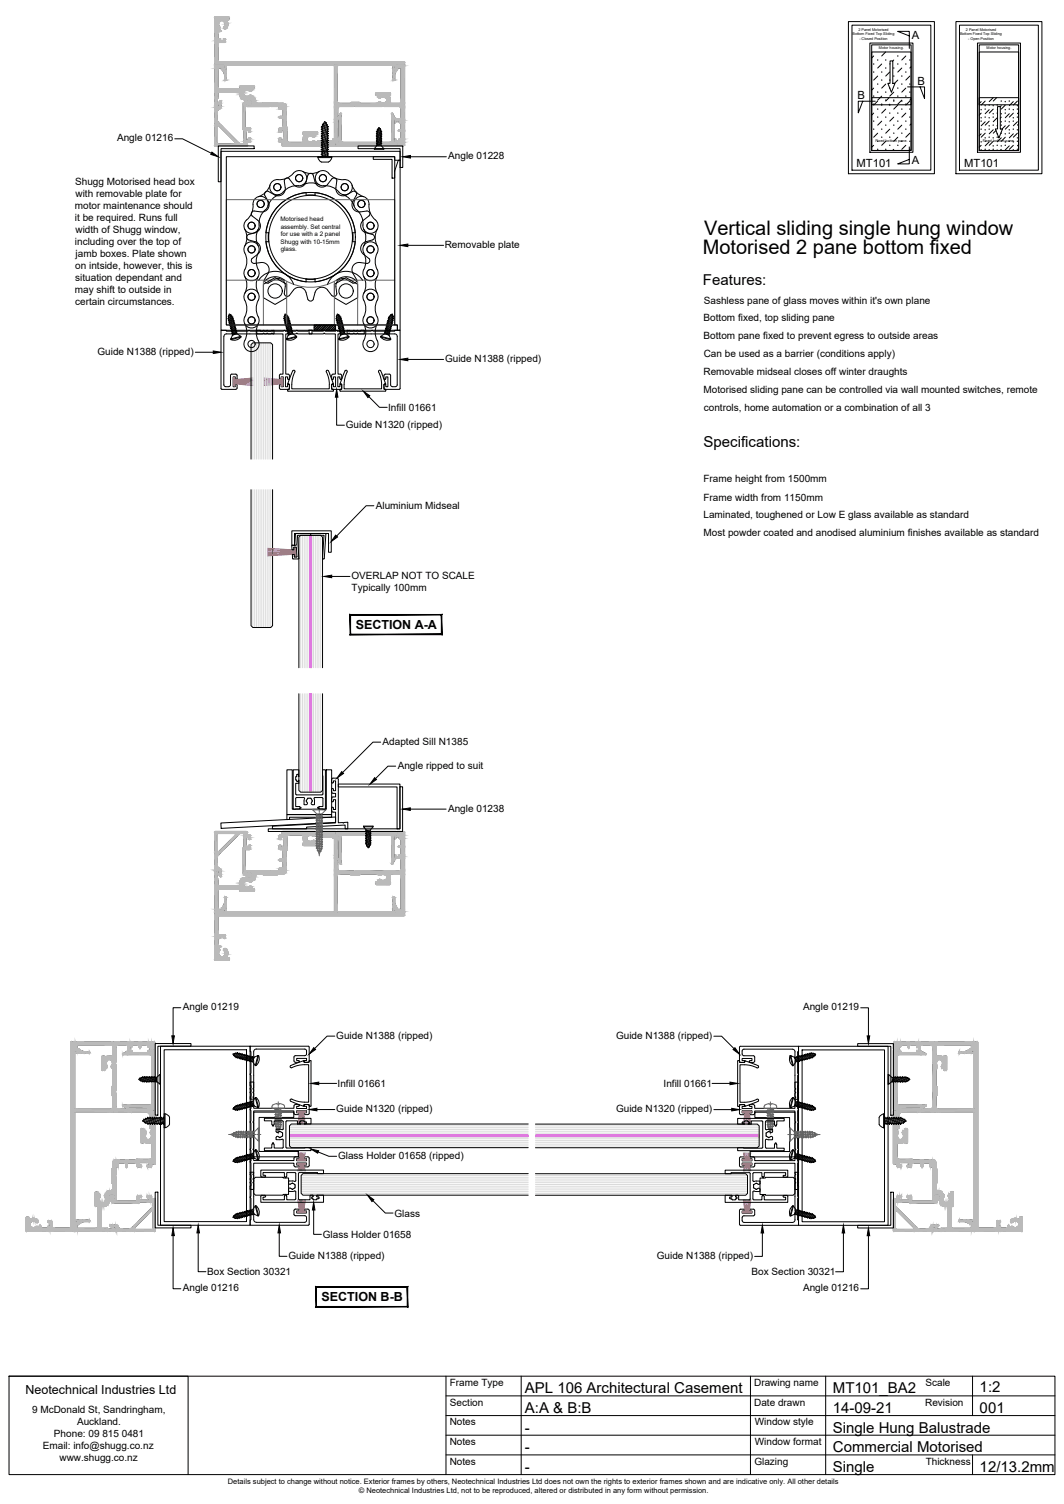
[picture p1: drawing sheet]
<svg xmlns="http://www.w3.org/2000/svg" width="297mm" height="420mm" viewBox="0 0 297 420" stroke-linecap="round" stroke-linejoin="round" font-family="sans-serif">
<defs><g id="words">
<g font-size="5.6">
<text x="196.6" y="65.8">Vertical sliding single hung window</text>
<text x="196.2" y="70.8">Motorised 2 pane bottom fixed</text>
</g>
<g font-size="4.2">
<text x="196.3" y="79.8">Features:</text>
<text x="196.4" y="124.8">Specifications:</text>
<text x="146.5" y="389.3">APL 106 Architectural Casement</text>
<text x="232.5" y="389.3">MT101_BA2</text>
<text x="273.5" y="389">1:2</text>
<text x="146.5" y="394.8">A:A &amp; B:B</text>
<text x="232.5" y="394.7">14-09-21</text>
<text x="273.5" y="394.6">001</text>
<text x="146.5" y="400.2">-</text>
<text x="232.5" y="400.3">Single Hung Balustrade</text>
<text x="146.5" y="405.7">-</text>
<text x="232.5" y="405.7">Commercial Motorised</text>
<text x="146.5" y="411.2">-</text>
<text x="232.5" y="411.1">Single</text>
<text x="273.5" y="411.3">12/13.2mm</text>
</g>
<g font-size="3.5">
<text x="99.3" y="175.7">SECTION A-A</text>
<text x="89.8" y="363.6">SECTION B-B</text>
<text x="7.1" y="389.3">Neotechnical Industries Ltd</text>
</g>
<g font-size="3.1">
<text x="254.5" y="11">A</text>
<text x="256.2" y="23.7">B</text>
<text x="239.4" y="27.7">B</text>
<text x="239.1" y="46.7">MT101</text>
<text x="254.5" y="45.8">A</text>
<text x="269.2" y="46.7">MT101</text>
</g>
<g font-size="2.8">
<text x="32.7" y="39.5">Angle 01216</text>
<text x="125.1" y="44.5">Angle 01228</text>
<text x="21" y="51.8">Shugg Motorised head box</text>
<text x="20.9" y="58.4">motor maintenance should</text>
<text x="21.1" y="55.1">with removable plate for</text>
<text x="20.9" y="61.8">it be required. Runs full</text>
<text x="21.1" y="65.2">width of Shugg window,</text>
<text x="20.9" y="68.5">including over the top of</text>
<text x="21.1" y="71.9">jamb boxes. Plate shown</text>
<text x="124.2" y="69.3">Removable plate</text>
<text x="21" y="75.2">on intside, however, this is</text>
<text x="20.9" y="81.9">may shift to outside in</text>
<text x="21" y="78.5">situation dependant and</text>
<text x="21" y="85.3">certain circumstances.</text>
<text x="196.4" y="89.8">Bottom fixed, top sliding pane</text>
<text x="196.5" y="84.8">Sashless pane of glass moves within it's own plane</text>
<text x="196.4" y="94.8">Bottom pane fixed to prevent egress to outside areas</text>
<text x="27.2" y="99.1">Guide N1388 (ripped)</text>
<text x="124.2" y="101.2">Guide N1388 (ripped)</text>
<text x="196.5" y="99.8">Can be used as a barrier (conditions apply)</text>
<text x="196.4" y="104.8">Removable midseal closes off winter draughts</text>
<text x="196.4" y="109.8">Motorised sliding pane can be controlled via wall mounted switches, remote</text>
<text x="96.5" y="119.5">Guide N1320 (ripped)</text>
<text x="108.4" y="114.8">Infill 01661</text>
<text x="196.5" y="114.8">controls, home automation or a combination of all 3</text>
<text x="196.4" y="134.8">Frame height from 1500mm</text>
<text x="104.9" y="142.3">Aluminium Midseal</text>
<text x="196.4" y="139.9">Frame width from 1150mm</text>
<text x="196.4" y="149.8">Most powder coated and anodised aluminium finishes available as standard</text>
<text x="196.4" y="144.8">Laminated, toughened or Low E glass available as standard</text>
<text x="98.1" y="161.8">OVERLAP NOT TO SCALE</text>
<text x="98.2" y="165.1">Typically 100mm</text>
<text x="106.8" y="208.1">Adapted Sill N1385</text>
<text x="111" y="214.7">Angle ripped to suit</text>
<text x="125.1" y="226.7">Angle 01238</text>
<text x="51" y="282.2">Angle 01219</text>
<text x="224.2" y="282.3">Angle 01219</text>
<text x="93.9" y="290.2">Guide N1388 (ripped)</text>
<text x="172" y="290.2">Guide N1388 (ripped)</text>
<text x="94.3" y="303.7">Infill 01661</text>
<text x="185.3" y="303.7">Infill 01661</text>
<text x="93.9" y="310.7">Guide N1320 (ripped)</text>
<text x="172" y="310.7">Guide N1320 (ripped)</text>
<text x="94.4" y="323.8">Glass Holder 01658 (ripped)</text>
<text x="110.1" y="339.9">Glass</text>
<text x="90.1" y="345.8">Glass Holder 01658</text>
<text x="80.5" y="351.7">Guide N1388 (ripped)</text>
<text x="183.4" y="351.7">Guide N1388 (ripped)</text>
<text x="57.8" y="356.3">Box Section 30321</text>
<text x="209.8" y="356.3">Box Section 30321</text>
<text x="51" y="360.7">Angle 01216</text>
<text x="224.2" y="360.8">Angle 01216</text>
<text x="125.5" y="387.2">Frame Type</text>
<text x="210.5" y="387.2">Drawing name</text>
<text x="258.4" y="387.2">Scale</text>
<text x="9" y="394.8">9 McDonald St, Sandringham,</text>
<text x="125.6" y="392.7">Section</text>
<text x="210.5" y="392.7">Date drawn</text>
<text x="258.3" y="392.7">Revision</text>
<text x="15.1" y="401.5">Phone: 09 815 0481</text>
<text x="21.5" y="398.2">Auckland.</text>
<text x="125.5" y="398.2">Notes</text>
<text x="210.7" y="398.2">Window style</text>
<text x="12" y="404.9">Email: info@shugg.co.nz</text>
<text x="125.5" y="403.7">Notes</text>
<text x="210.7" y="403.7">Window format</text>
<text x="16.6" y="408.2">www.shugg.co.nz</text>
<text x="125.5" y="409.2">Notes</text>
<text x="210.6" y="409.2">Glazing</text>
<text x="258.4" y="409.2">Thickness</text>
</g>
<g font-size="2.1">
<text x="63.6" y="414.5">Details subject to change without notice. Exterior frames by others, Neotechnical Industries Ltd does not own the rights to exterior frames shown and are indicative only. All other details</text>
<text x="100.2" y="417">© Neotechnical Industries Ltd, not to be reproduced, altered or distributed in any form without permission.</text>
</g>
<g font-size="1.7">
<text x="78.3" y="61.7">Motorised head</text>
<text x="78.4" y="63.8">assembly. Set central</text>
<text x="78.4" y="65.9">for use with a 2 panel</text>
<text x="78.3" y="68">Shugg with 10-15mm</text>
<text x="78.4" y="70.1">glass.</text>
</g>
<g font-size="1">
<text x="238" y="9.9">Bottom Fixed Top Sliding</text>
<text x="239.6" y="8.6">2 Panel Motorised</text>
<text x="239.9" y="11.2">- Closed Position</text>
<text x="268" y="9.8">Bottom Fixed Top Sliding</text>
<text x="269.7" y="8.5">2 Panel Motorised</text>
<text x="270.3" y="11.1">- Open Position</text>
<text x="245.4" y="13.8">Motor housing.</text>
<text x="275.4" y="13.8">Motor housing.</text>
<text x="244.4" y="39.6">Fixed bottom pane.</text>
<text x="274.4" y="39.6">Fixed bottom pane.</text>
</g>
</g></defs>
<!-- layer: TitleBlock -->
<g fill="none" stroke="#000" stroke-width=".28">
<path d="M236.9 6h24v42.5h-24zM237.8 7h22.1v40.5h-22.1zM242.8 12h12.1v30.5h-12.1zM243.4 12.5h11v29.5h-11zM243.4 14.5h11v14.8h-11zM243.9 15.6l-.5 .6M246.1 17.9l-1.1 1.1M247.2 14.5l-1.1 1.1M248.5 17h.7v6.3h.7l-1 2.5-1-2.5h.6zM248.5 17.8l-.1 .1M249.5 16.8l-.3 .2M251.8 19l-1.2 1.1"/>
<path d="M252.9 15.6l-1.1 1.2M253.9 10l-3.3-1.2h3.3v4.7M254.4 18.6l-.4 .4M266.9 6h24v42.5h-24zM267.9 7h22v40.5h-22zM272.9 12h12v30.5h-12zM273.4 12.5h11v29.5h-11zM273.4 14.5h11v14.8h-11zM240.9 28.3l-1.3 3.2v-3.2h4.7M243.4 27.3h11v14.7h-11zM243.9 24.6l-.5 .6M243.9 31.6l-.5 .6"/>
<path d="M245 21.3l-1.1 1.1M245 28.2l-1.1 1.2M245 37.2l-1.1 1.1M246.1 26.9l-1.1 1.1M246.1 33.8l-1.1 1.2M247.3 23.5l-1.2 1.1M247.3 30.5l-1.2 1.1M247.3 39.5l-1.2 1.1M248.2 27.3l-.9 .9M248.4 20.1l-1.1 1.2M248.4 29.1l-.2 .2M248.4 36.1l-1.1 1.1"/>
<path d="M249.5 25.7l-1.1 1.2M249.5 32.7l-1.1 1.1M250.6 22.4l-.9 .9M250.6 29.4l-1.1 1.1M250.6 38.3l-1.1 1.2M251.8 28l-1.2 1.1M251.8 35l-1.2 1.1M252.9 24.6l-1.1 1.1M252.9 31.6l-1.1 1.1M253.4 24.3h4.7v3.2l-1.2-3.2M254 21.3l-1.1 1.1M254 28.2l-1.1 1.2"/>
<path d="M254 37.2l-1.1 1.1M254.4 27.6l-.4 .4M254.4 34.6l-.4 .4M273.4 27.3h11v14.7h-11zM273.9 28.4l-.5 .5M273.9 37.4l-.5 .5M273.9 31.6l-.5 .6M275 34l-1.1 1.1M275 28.2l-1.1 1.2M275 37.2l-1.1 1.1M276.2 30.6l-1.2 1.2M276.2 39.6l-1.2 1.1"/>
<path d="M276.2 33.8l-1.2 1.2M277.3 27.3l-1.1 1.1M277.3 36.3l-1.1 1.1M277.3 30.5l-1.1 1.1M277.3 39.5l-1.1 1.1M278 36.5l-.7 .7M278.2 27.3l-.9 .9M278.4 32.9l-1.1 1.1M278.5 29.8h.8v6.2h.6l-1 2.5-1-2.5h.6zM278.5 30.5l-.1 .1M278.5 33.8h-.1M279.5 29.5l-.2 .3"/>
<path d="M279.5 38.5l-1.1 1.1M279.5 32.7l-.2 .3M280.6 35.1l-.8 .9M280.6 29.4l-1.1 1.1M280.6 38.3l-1.1 1.2M281.8 31.8l-1.2 1.1M281.8 35l-1.2 1.1M282.9 28.4l-1.1 1.1M282.9 37.4l-1.1 1.1M282.9 31.6l-1.1 1.1M284 34l-1.1 1.1M284 28.2l-1.1 1.2"/>
<path d="M284 37.2l-1.1 1.1M284.4 31.4l-.4 .4M284.4 34.6l-.4 .4M243.9 40.6l-.5 .5M249.5 41.7l-.3 .3M252.9 40.6l-1.1 1.1M253.9 41v4.8h-3.3l3.3-1.3M273.9 40.6l-.5 .5M278.4 41.9l-.2 .1M279.5 41.7l-.3 .3M281.8 40.7l-1.2 1.2M282.9 40.6l-1.1 1.1"/>
<path d="M284.4 40.4l-.4 .3"/>
</g>
<g fill="#000" stroke="#000" stroke-width=".28">
<circle cx="243.9" cy="17.9" r=".06"/>
<circle cx="245" cy="16.8" r=".06"/>
<circle cx="247.3" cy="16.8" r=".06"/>
<circle cx="247.3" cy="19" r=".06"/>
<circle cx="249.5" cy="19" r=".06"/>
<circle cx="250.6" cy="15.6" r=".06"/>
<circle cx="250.6" cy="17.9" r=".06"/>
<circle cx="252.9" cy="17.9" r=".06"/>
<circle cx="254" cy="16.8" r=".06"/>
<circle cx="243.9" cy="20.1" r=".06"/>
<circle cx="243.9" cy="33.8" r=".06"/>
<circle cx="243.9" cy="29.1" r=".06"/>
<circle cx="243.9" cy="26.9" r=".06"/>
<circle cx="243.9" cy="36.1" r=".06"/>
<circle cx="245" cy="23.5" r=".06"/>
<circle cx="245" cy="30.5" r=".06"/>
<circle cx="245" cy="32.7" r=".06"/>
<circle cx="245" cy="25.7" r=".06"/>
<circle cx="245" cy="39.5" r=".06"/>
<circle cx="246.1" cy="29.1" r=".06"/>
<circle cx="246.1" cy="20.1" r=".06"/>
<circle cx="246.1" cy="22.4" r=".06"/>
<circle cx="246.1" cy="29.4" r=".06"/>
<circle cx="246.1" cy="36.1" r=".06"/>
<circle cx="246.1" cy="38.3" r=".06"/>
<circle cx="247.3" cy="25.7" r=".06"/>
<circle cx="247.3" cy="28" r=".06"/>
<circle cx="247.3" cy="32.7" r=".06"/>
<circle cx="247.3" cy="35" r=".06"/>
<circle cx="248.4" cy="22.4" r=".06"/>
<circle cx="248.4" cy="31.6" r=".06"/>
<circle cx="248.4" cy="24.6" r=".06"/>
<circle cx="248.4" cy="38.3" r=".06"/>
<circle cx="248.4" cy="29.4" r=".06"/>
<circle cx="249.5" cy="37.2" r=".06"/>
<circle cx="249.5" cy="28" r=".06"/>
<circle cx="249.5" cy="28.2" r=".06"/>
<circle cx="249.5" cy="21.2" r=".06"/>
<circle cx="249.5" cy="35" r=".06"/>
<circle cx="250.6" cy="31.6" r=".06"/>
<circle cx="250.6" cy="24.6" r=".06"/>
<circle cx="250.6" cy="26.9" r=".06"/>
<circle cx="250.6" cy="33.8" r=".06"/>
<circle cx="251.8" cy="37.2" r=".06"/>
<circle cx="251.8" cy="21.2" r=".06"/>
<circle cx="251.8" cy="28.2" r=".06"/>
<circle cx="251.8" cy="30.5" r=".06"/>
<circle cx="251.8" cy="23.5" r=".06"/>
<circle cx="251.8" cy="39.5" r=".06"/>
<circle cx="252.9" cy="20.1" r=".06"/>
<circle cx="252.9" cy="29.1" r=".06"/>
<circle cx="252.9" cy="26.9" r=".06"/>
<circle cx="252.9" cy="33.8" r=".06"/>
<circle cx="252.9" cy="36.1" r=".06"/>
<circle cx="254" cy="30.5" r=".06"/>
<circle cx="254" cy="25.7" r=".06"/>
<circle cx="254" cy="32.7" r=".06"/>
<circle cx="254" cy="23.5" r=".06"/>
<circle cx="254" cy="39.5" r=".06"/>
<circle cx="273.9" cy="39.6" r=".06"/>
<circle cx="273.9" cy="30.6" r=".06"/>
<circle cx="273.9" cy="32.9" r=".06"/>
<circle cx="273.9" cy="33.8" r=".06"/>
<circle cx="273.9" cy="36.1" r=".06"/>
<circle cx="275" cy="29.5" r=".06"/>
<circle cx="275" cy="38.5" r=".06"/>
<circle cx="275" cy="30.5" r=".06"/>
<circle cx="275" cy="36.3" r=".06"/>
<circle cx="275" cy="32.7" r=".06"/>
<circle cx="275" cy="39.5" r=".06"/>
<circle cx="276.2" cy="35.1" r=".06"/>
<circle cx="276.2" cy="32.9" r=".06"/>
<circle cx="276.2" cy="29.4" r=".06"/>
<circle cx="276.2" cy="36.1" r=".06"/>
<circle cx="276.2" cy="38.3" r=".06"/>
<circle cx="277.3" cy="29.5" r=".06"/>
<circle cx="277.3" cy="32.7" r=".06"/>
<circle cx="277.3" cy="35" r=".06"/>
<circle cx="277.3" cy="31.8" r=".06"/>
<circle cx="277.3" cy="38.5" r=".06"/>
<circle cx="278.4" cy="35.1" r=".06"/>
<circle cx="278.4" cy="37.4" r=".06"/>
<circle cx="278.4" cy="29.4" r=".06"/>
<circle cx="278.4" cy="31.6" r=".06"/>
<circle cx="278.4" cy="38.3" r=".06"/>
<circle cx="279.5" cy="28.2" r=".06"/>
<circle cx="279.5" cy="34" r=".06"/>
<circle cx="279.5" cy="35" r=".06"/>
<circle cx="279.5" cy="31.8" r=".06"/>
<circle cx="279.5" cy="37.2" r=".06"/>
<circle cx="280.7" cy="39.6" r=".06"/>
<circle cx="280.7" cy="37.4" r=".06"/>
<circle cx="280.7" cy="28.4" r=".06"/>
<circle cx="280.7" cy="31.6" r=".06"/>
<circle cx="280.7" cy="33.8" r=".06"/>
<circle cx="280.7" cy="30.6" r=".06"/>
<circle cx="281.8" cy="34" r=".06"/>
<circle cx="281.8" cy="28.2" r=".06"/>
<circle cx="281.8" cy="36.3" r=".06"/>
<circle cx="281.8" cy="30.5" r=".06"/>
<circle cx="281.8" cy="37.2" r=".06"/>
<circle cx="281.8" cy="39.5" r=".06"/>
<circle cx="282.9" cy="32.9" r=".06"/>
<circle cx="282.9" cy="33.8" r=".06"/>
<circle cx="282.9" cy="39.6" r=".06"/>
<circle cx="282.9" cy="36.1" r=".06"/>
<circle cx="282.9" cy="30.6" r=".06"/>
<circle cx="284" cy="29.5" r=".06"/>
<circle cx="284" cy="38.5" r=".06"/>
<circle cx="284" cy="32.7" r=".06"/>
<circle cx="284" cy="39.5" r=".06"/>
<circle cx="284" cy="36.3" r=".06"/>
<circle cx="284" cy="30.5" r=".06"/>
<circle cx="245" cy="41.7" r=".06"/>
<circle cx="247.3" cy="41.7" r=".06"/>
<circle cx="248.4" cy="40.6" r=".06"/>
<circle cx="250.6" cy="40.6" r=".06"/>
<circle cx="254" cy="41.7" r=".06"/>
<circle cx="273.9" cy="41.9" r=".06"/>
<circle cx="275" cy="41.7" r=".06"/>
<circle cx="276.2" cy="41.9" r=".06"/>
<circle cx="277.3" cy="40.7" r=".06"/>
<circle cx="277.3" cy="41.7" r=".06"/>
<circle cx="278.4" cy="40.6" r=".06"/>
<circle cx="279.5" cy="40.7" r=".06"/>
<circle cx="280.7" cy="40.6" r=".06"/>
<circle cx="282.9" cy="41.9" r=".06"/>
<circle cx="284" cy="41.7" r=".06"/>
</g>
<!-- layer: APL Notes -->
<g fill="#000" stroke="#000" stroke-width=".28">
<path d="M123.2 171.8v5.4l.2 .1zM123.2 171.8l.2-.1v5.6zM97.9 171.8h25.3l.2-.1zM97.7 171.7h25.7l-25.5 .1zM97.7 171.7l.2 5.5v-5.4zM97.7 171.7l.2 5.5-.2 .1zM97.9 177.2l-.2 .1 25.5-.1zM97.7 177.3l25.5-.1 .2 .1z"/>
<path d="M113.7 359.6v5.4l.1 .1zM113.7 359.6l.1-.1v5.6zM88.3 359.6h25.4l.1-.1zM88.2 359.5h25.6l-25.5 .1zM88.2 359.5l.1 5.5v-5.4zM88.2 359.5l.1 5.5-.1 .1zM88.3 365l-.1 .1 25.5-.1zM88.2 365.1l25.5-.1 .1 .1z"/>
</g>
<!-- layer: APL Joinery -->
<g fill="none" stroke="#000" stroke-width=".28">
<path d="M60 18.3h2.6M60.1 18.3v11.5M61.1 8.4h.3M61.1 8l-.2 .3 .2 .1M61.3 6.1a1.42 1.42 0 0 0 0 1.6l-.2 .3M61.4 5.9a.98 .98 0 0 1 1.3 .3 .98 .98 0 0 1-.1 1.2M61.4 8.8l-.4 .1-.1 2h.5v.5h1l.2-.5M61.5 5.9l-.2 .2M61.5 8.4l.2 .2-.2 .2M61.9 19.4v-.4h-1.1l.1 5.3 .2 .4 5.9 .1 .1-.8M62 19.4l.1 .1M62.1 19.5h.5"/>
<path d="M62.2 18.3l.2 .2 .2 1M62.6 10.9l.3 .1v.8l-1.7 .1-.2 .2-.1 4.9 .3 .3h51.6M62.6 18.3l.1 .1M62.6 7.4v.6h.5M62.7 18.4v1.4l-.4 .1 .4 .9v1.5M63.2 18.4v3.9M63.2 18.4h46.5M63.8 4.8l-3.9 .1 .2 13.3M63.8 5.5l-.3 .1-.1 .3a1.69 1.69 0 0 1-.3 2.1M63.8 4.8v.7M93.4 18.4v20.5l-.5 .1M93.5 18.3l-.1 .1"/>
<path d="M94 18.3l.1 .1M94.1 18.4v10l.5 .5M109.7 18.4v3.9l.4 .1a3.9 3.9 0 0 1 .5-2.5l-.4-.1v-1.4M110.2 18.4h2.7v21.9l-.5 .5-1.6-.2M110.3 19.5h.5M110.7 18.3l-.2 .1-.3 1 .1 .1M110.9 19.4v-.4h1.1v9.6l-.3 .3M111 19.4l-.2 .1M112.8 17.3v.9M60.1 29.8l1.1 .1M60.7 31.2v2.4M60.7 33.6l.2 .6 6.1 6"/>
<path d="M60.9 35l4.8 4.8M61 35l-.3-.1-.2 .3 .1 4.9 4.9 .1 .3-.2-.1-.2M61 28.9l.2 .2v.8M61.7 28.2v1.8l-.8 .7-.2 .5M61.7 28.2h-.2l-.5 .7M62.7 22.3l.3 .2 .2-.2M67 26.7l-.1-1h-6l-.2 3.3h.4a.7 .7 0 0 1-.3 .7 .7 .7 0 0 1-.7 .1M67.1 26.7a1.15 1.15 0 0 0 1.1 1.2h2l.2 .2v1.1l-1.5 .1-.2 .2 .3 .3h6.2l.2-.2 .2 .2h2.3l.1 .7h1v2h-.8l-.2 .3 .2 .2h.8v2.7h-.8l-.2 .3-.1 .7 .3 .3 .2-.6h.8v2.7h-.8l-.2-.6-.2 .2v1l.8 .1v.9M67.1 24h3.8l.1 .7M67.9 29.2v7l.2 .1v3.6M67.9 29.2a.85 .85 0 0 1 1.1-.8 .58 .58 0 0 1 .9-.2 .58 .58 0 0 1 0 .9 .58 .58 0 0 1-.9-.1l-.5 .2M68.2 39.9l-.3 .3h-.9"/>
<path d="M68.3 26.7a.92 .92 0 0 0 1.3 0M68.4 29.2v6.5h1.3l.3 .3-.1 .7-.2 .3-.3-.6h-.7v2.7h.7v-.3l.3-.3 .3 .2-.1 1-.8 .1v.7l-.3 .2h-8.8l-.1-10.8 .2-.1M69.6 26.7l.3-.1 .4 .2a1.68 1.68 0 0 1 1.1 1.8l.5 .3M71 24.7l-.6 .1-.1 .4-.4 .3a1.07 1.07 0 0 0-1.4-.3 1.07 1.07 0 0 0-.4 1.4l.3 .1M73.4 28.8l-1.6 .1M73.5 28.8l3.8-.1 .1 .2h1.6M79 28.9a1.01 1.01 0 0 1 1 1M79.9 29.9l.2 9.4M80.1 39.3l.5 .5h3.9M84.8 37.6h.1M84.8 37.6v-.7h3.7v.7M84.8 37.6l-.1 1.9-.2 .3"/>
<path d="M85.8 38.3l-.1 .8 .3 .4M86 38.2l-.2 .1M88 37.7v.1M88.1 37.8l-.3 .5-.5-.1a.92 .92 0 0 0-1.3 0M88.5 37.6l-.4 .1M92.9 39v.3h-4.1l-.1 .5h-.5l-.5-.4-.4 .1a.92 .92 0 0 1-1.3 0M95 31.7l-.7 1.3 .3 .1v6.8l-.2 .1M95 31.7l.2 .1v7.5M95.3 39.3l.4 .5h13.1M97.9 28.7l-3.3 .2M98 28.7l2.3-.1 .1 .3h5M104.9 26.1v.5"/>
<path d="M105 26.6l.1 .1M105.1 26.7h.3a.63 .63 0 0 0 .5 .6 .63 .63 0 0 0 .7-.2 .98 .98 0 0 1 1.3 .5 .98 .98 0 0 1-.5 1.2 .98 .98 0 0 1-1.3-.3l-.7 .4M105.1 26l3.8 .1M105.1 26l-.1 .1M108.8 26.7h.1M108.8 26.7l.1 1.9 .2 .3M108.9 26.6l-.1 .1M108.9 26.1v.5M109.1 28.9h2.6M109.3 39.3l-.5 .5M109.3 39.3l.2-7.7 .8 1.4-.4 .1v6.8M109.9 33.4v.7"/>
<path d="M109.9 38.9v.7M110 33.4l2-.1v-3l-.3-.5h-4.5l-.3-.3-.2 .3h-7.5l-.2-.3-.3 .3h-3.9l-.5 .5v3l.3 .2-.3 .6v4.7l.3 .2-.4 .7-.4 .1v.9h-15M110 34.1l.4 .1v-.4h1l.1 .4 .5 .1v2l-.7 .2 .7 .2v2.1h-.5l-.1 .5h-1v-.5l-.4 .1M110 39.6l.8 .2v.8M110 39.9h.6l.1 .8-16.8-.1M93.9 40.1v.5M94.4 40l-.3-.2-.2 .3M60.7 239.4v2.5M65.7 233.3l.1-.3-.3-.1h-4.9v5.1h.4l4.7-4.7M66.9 232.9l-6 6-.2 .5M67 232.9h.9l.3 .2M67 232.9h-.1"/>
<path d="M68.1 233.1v3.7l-.2 .1v6.9a.87 .87 0 0 0 1.1 .8 .58 .58 0 0 0 .9 .2 .58 .58 0 0 0 0-.9 .58 .58 0 0 0-.9 .2h-.3l-.2-.3M69.7 237.3h-1.3v6.5M69.7 237.3l.3-.2-.1-1h-.4l-.1 .6h-.7v-2.8h.7v.4l.3 .2 .3-.2-.1-1h-.8l-.1-.9-9-.1-.1 10.9 .2 .1M78.2 237.3h.8v2.7h-.8l-.2 .3 .2 .2h.8v2l-1 .1-.1 .7h-2.3l-.2 .2-.2-.2-6.4 .1 .1 .4h1.5v1.1M78.2 237.3l-.2-.2v-1h.4v.6h.8v-2.8h-.8v.4l-.2 .2-.2-.2-.1-.8 .3-.2h.6l.1-1h14.8l.1 1h.4l.4 .8-.3 .2v4.7l.3 .6-.3 .2v3M84.5 233.3h-3.9l-.4 .2-.3 9.7M84.5 233.3l.2 .2 .1 1.9M84.8 235.5h.1M84.8 236.2h3.7M84.8 235.5v.7M85.8 234.7l.2 .2M86 233.5a1.44 1.44 0 0 1 1.7 .2l.4-.4h.6l.1 .5"/>
<path d="M86 234.9a1.3 1.3 0 0 0 1.6-.2l.5 .5M86 233.5l-.3 .4 .1 .9M88 235.2v.1M88.1 235.3l.1 .1M88.2 235.5h.4l-.1 .7M88.8 233.8h4.1v.3M92.9 234.1l.5 .1 .1 20.6M93.9 232.4v.6M93.9 232.4l16.8-.1-.1 .8-.6 .1M93.9 233l.2 .2 .3-.2M94.4 233l.2 .2v6.7l-.3 .1 .7 1.4M108.8 233.3h-13.3l-.3 .5v7.5h-.2"/>
<path d="M109.9 233.2v6.7l.4 .1-.8 1.4-.2-.1v-7.5l-.5-.5M109.9 233.4v.8M109.9 238.9v.8M110 239.7l2 .1v3M110 234.2h.4v-.4h1l.1 .4 .5 .1v2h-.5l-.2 .2 .1 .2h.6v2.1h-.5l-.1 .5h-1v-.5l-.4 .1M110.8 232.4v.9l-.8 .1M110.8 232.4l1.6-.1 .5 .5v22M60 254.8h2.6M60.1 243.3h.6l.5 .6-.5 .1 .2 3.4M60.1 243.3l-.2 24.9 3.9 .1M60.1 243.3l1-.2 .1 .9-.2 .2M60.7 241.8l.2 .5 .8 .7v1.9h-.2l-.5-.7"/>
<path d="M60.9 247.4h6M62.6 253.5l-.6 .2M62.6 253.5l-.2 1.1-.2 .2M62.7 250.8v1.4l-.4 .9 .4 .2-.1 1.5M62.7 250.8l.3-.3 .2 .3M63.2 250.8v3.9M63.2 254.6l.1 .2M63.3 254.8h46.3M67 246.3l-.1 1.1M67.1 249l-.1-.7-5.9 .1-.2 .4-.1 5.2h1.1v-.3M70.4 248v.3h.5v.7h-3.8M70.4 244.9l-.2 .3h-2a1.15 1.15 0 0 0-1.1 1.1"/>
<path d="M71.4 244.9l-.4 .9-1.1 .7a1.01 1.01 0 0 0-1.4-.3 1.01 1.01 0 0 0-.3 1.4l.2 .1a1.27 1.27 0 0 0 1.5-.2l.5 .5M73.4 244.3l-1.6-.1a.57 .57 0 0 0-.4 .7M73.5 244.3l.1 .1M73.6 244.4h3.7M80 243.2a1.01 1.01 0 0 1-1 1h-1.6l-.1 .2M94.3 242.8l.5 .5h3.9l.3 .2 .2-.2h7.5l.2 .2 .3-.2h4.2l.6-.5M97.9 244.3l-3.3-.1-.4 .2-.2 10.4M98 244.3h7.6M105.1 247.1h3.7M105.1 246.4v.7M105.6 244.3l.3 .3a1.26 1.26 0 0 1 2 .2 1.09 1.09 0 0 1-.6 1.2 1.09 1.09 0 0 1-1.3-.4l-.3 .2-.2 .5-.4 .1M108.8 246.4h.1"/>
<path d="M108.8 246.4v.7M109.1 244.2h2.6M109.1 244.2l-.2 .2-.1 1.9M109.6 254.8l.1-4 .4-.2a4 4 0 0 0 .5 2.6l-.4 .1 .1 1.5M110.3 254.8h2.5M111 253.7l-.7-.2-.1 .2 .5 1.1M111.7 244.2l.3 .2v9.6h-1.1v-.3M112.8 255.8h-51.6l-.3 .2 .1 4.9 .2 .3h1.7l-.1 1M112.8 254.8v1M61 264.8l.1 .3M61.1 265.1l.2 .2-.1 .4M61.3 265.7a.92 .92 0 0 0 0 1.3"/>
<path d="M61.3 267l.2 .2M61.3 262.2h-.4l.1 1.9 .4 .1M61.4 262.2v-.5h1l.2 .5M61.4 264.6l-.4 .1-.1 .1M61.5 264.2l.2 .2-.2 .2M62.6 265.6a.98 .98 0 0 1 .1 1.3 .98 .98 0 0 1-1.3 .3M62.6 262.2h.2M62.6 265.6l-.1-.4 .2-.2a1.64 1.64 0 0 1 .7 2.4l.4 .1M63.8 267.5v.8M19.8 291.1v51.7l-.2 .2h-4.9l-.3-.2v-1.7l-1 .1M19.8 291.1h1M20.8 291.1l22-.1 .5 .5-.1 1.7"/>
<path d="M20.8 291.1v2.5M20.8 294.4v46.3M20.8 293.3l.2 .2M21.9 293h-.3v-1l9.8 .1v2.9l-2.1 .2M22 293v.7l-1-.2M22.3 293.5l.1-.1a4 4 0 0 0 2.6 .4l-.2 .5-4 .1M22.3 293.5v.3l-1.5-.2M28.5 295.1v3.8M28.5 295.1h.8M28.5 298.9h.8M29.3 295.1v.1M29.5 298.4h-.2v.5"/>
<path d="M29.8 296.4a.97 .97 0 0 1 1.5 0 .97 .97 0 0 1-.2 1.4l.3 .8v4.9l-.2 .1 .1 2.4M29.8 297.6l.1 .5-.4 .3M29.8 296.4a.92 .92 0 0 0 0 1.3M32.8 292h3v1.9l.9 .1 .1-.4-.5-.1v-1h.5v-.5h2.1v.5l.2 .2 .2-.2v-.5h2l.1 .5h.4v1l-.4 .1-.1 .3 .9 .1M32.8 292l-.5 .5v4.3l-.2 .2 .2 .3v7.5l-.2 .2 .2 .3v3.9l.5 .5M42.3 295.1v13.1M42.3 295.1l-.5-.5h-7.5l-.1-.2 1.4-.8 .1 .4h6.7l.1-.7h.8l-.1 16.7M43.2 293.2h-.9l-.1 .8M249.6 293.2h.8l.1 .8h.8l.1-.4-.5-.1v-1h.5v-.5h2.1l.2 .7 .2-.7h2l.1 .5h.4v1l-.4 .1v.4h.8l.1-2h3l.5 .5v4.3l.3 .2-.3 .3v7.5l.3 .2-.3 .3v4.1l-.5 .3h-3l-.1-.4-.7 .4h-4.7l-.1-.4-.8 .4-.1 .5-1 .1v14.8l1 .1v.6l.3 .2h.8l.2-.2-.6-.3v-.7h2.7v.7h-.4M249.6 293.2l-.2-1.7 .5-.5h21.9v2.8M250.4 295.1v13.1l.5 .5M250.9 294.6l7.7-.1-1.4-.9-.2 .4h-6.7v-.7h-.8l.1 16.7"/>
<path d="M250.9 294.6l-.5 .5M261.3 298.6v4.9l.3 .1-.1 2.4M261.3 292.3v2.6M261.3 292.3l.3-.3h9.6v1h-.4M261.3 294.8l.2 .3 2 .1M261.5 298.4l-.2 .2M261.5 298.4l.2-.4a1.26 1.26 0 0 1 .3-2 1.09 1.09 0 0 1 1.1 .7 1.09 1.09 0 0 1-.3 1.3l.1 .3 .6 .1v.5M263.5 295.1v.1M263.5 295.1h.8v3.8M263.5 298.9h.8M270.4 293.5l-.1-.1a3.9 3.9 0 0 1-2.5 .4l.1 .5h3.9M270.4 293.5v.3h1.4"/>
<path d="M270.7 293.1v.5M270.7 293.6l.1 .1M270.8 293l-.1 .1M271.7 293.5l-.9 .3M271.8 294.3v46.5M271.9 293.3l-.2 .2M271.9 291.1h1M272.9 291.1v51.7M20.8 310.5l20.6 .1 .1 .4 .3 .1v4M30.9 309.9l-10.1 .1M31.3 306l.1 3.4-.5 .4M32.8 309.7h3l.2-.4 .6 .4h4.7l.2-.4 .7 .4"/>
<path d="M34.2 308.9l1.4 .8 .1-.4h6.7l.2 .3-.2 .2 .2 .2M39.4 315.4v3.8M39.4 319.2l.6 .1M40 315.3l-.6 .1M40 315.3l.2 .5M40.2 319.2h.1M40.2 319.2l-.2 .1M40.2 315.8l.1 .1M40.2 319.1l1.9 .1 .2 .3M40.3 315.9h.1M40.4 315.9l.4 .3-.1 .5M40.7 317.9a.76 .76 0 0 0 1.4 0"/>
<path d="M40.7 316.7a.92 .92 0 0 0 0 1.3M41.8 315.1l.5 .2v.5M42.1 316.7a.92 .92 0 0 1 0 1.3M42.2 309.7l.1 .5 1 .1v14.8l-1 .1v.6M42.3 319.5v3.9M42.3 308.2l-.5 .5h-7.5v.2M42.3 315.8l-.3 .5 .1 .4M42.6 310.1h.6M249.6 310.1h.5M250.7 316.7a.92 .92 0 0 0 0 1.3M250.7 317.9l.4 .4 .8-.1M250.9 308.7h7.6v.2"/>
<path d="M252 317.9l-.1 .3M252 316.7a.92 .92 0 0 1 0 1.3M252.3 315.9h.2M252.4 315.9l-.5 .3 .1 .5M252.6 319.1l-2.1 .3-.1 4 .5 .5M252.6 315.4l-.1 .5M252.6 319.2h.1M252.6 319.2l.6 .1M253.2 315.3l-.6 .1M253.2 315.3v4M258.5 308.9l-1.3 .8-.2-.4h-6.7l-.1 .3 .2 .2-.3 .2M261.3 309.3l.5 .5"/>
<path d="M261.5 306l-.2 3.4M261.8 309.9h10M271.8 310.6h-20.5v.4l-.4 .1v4l-.5 .2v.5l.4 .5-.1 .4M271.8 309.8l.1 .2M271.9 310.5l-.1 .1M27.6 333.6h-.3v-.6h-.7v3.9l.7 .1v5.9l-.5 .2h-5.2v-1.1h.3M28.2 337.1v5.9M29.3 336.9l-1.1 .1M30.7 332.6l-.9 .4-.7 1.1a1.01 1.01 0 0 1 .3 1.4 1.01 1.01 0 0 1-1.4 .2l-.1-.1a1.3 1.3 0 0 1 .2-1.6l-.5-.4M30.7 333.5l-.3 .3v2a1.15 1.15 0 0 1-1.1 1.1M31.2 326.6v3.8M31.2 330.4l.2 .1v1.6a.57 .57 0 0 1-.7 .5"/>
<path d="M31.8 335.5l-.3-.2v-.3a.58 .58 0 0 0 .2-.9 .58 .58 0 0 0-.9 0 .58 .58 0 0 0 .2 .9v.3a.83 .83 0 0 0 .8 .8h6.9l.1-.3h3.7l.3 .3M38.3 325.8v-.9h-2.7v.9l-.3 .2-.2-.2v-.9h-2v1.1h-.8v2.3l-.2 .2 .2 .2v6.5l-.5-.2-.1-1.4-1-.1M38.3 334.3v1.2h-6.5M38.3 325.8l.2 .2 1-.1v-.3l-.6-.1v-.7h2.8v.7l-.6 .1v.3l1 .1 .2-.2M38.3 334.3l.2-.3 1 .1v.3l-.6 .1v.8h2.8v-.8l-.6-.1v-.3l1-.1 .2 .3M42.3 334.3v.6h.8l.2 .2v8.9h-10.9l-.1-.1M42.3 338.3l-4.8 4.8 .2 .4 4.8-.1 .3-.2M42.3 323.4l-.5 .5-9.4 .1a1.01 1.01 0 0 0-1 1v1.5l-.2 .1M42.3 338.3l.3-.1 .2 .2M42.7 337.1l-6 6M42.7 336.1v.8M42.7 338.5v4.7"/>
<path d="M42.8 336.9l-.1 .2M249.7 334.9l-.3 .2 .1 8.9h10.8l.1-.1M250 336.9l6 6.1M250.9 323.9l9.4 .1a1.01 1.01 0 0 1 1 1M253.4 326l1-.1 .1-1h2.7v.9l.2 .2 .3-.2v-.9h2v1.1h.7v2.3l.2 .2-.2 .2 .1 6.3 .4 .2 .1-1.6 1.1-.1 .2 .3v2a1.15 1.15 0 0 0 1.2 1.1M253.4 334l1 .1 .1 1.4h6.5M253.4 334.5h.4v.8h-2.7v-.8l.6-.2-.2-.3-1 .1-.1 .8h-.7M253.5 325.5l-.3 .3 .3 .2M253.5 334l-.3 .3 .3 .2M261 336.1h-7l-.1-.3h-3.6l-.3 .3v.8M261 335.5l.2-.5a.58 .58 0 0 1-.1-.9 .58 .58 0 0 1 .9 0 .58 .58 0 0 1-.2 .9v.3a.79 .79 0 0 1-.8 .8M261.3 325l.1 1.5"/>
<path d="M261.3 332.1a.77 .77 0 0 0 1.1 .6l1.1 1v.7M261.4 330.5l-.1 1.6M261.4 326.5v4M263.5 336.9l1 .1v6l-1.7 .1M263.5 334.4a.92 .92 0 0 0 0 1.2M263.5 335.6a.95 .95 0 0 0 1.5 .1 .95 .95 0 0 0-.3-1.5l.1-.5 .6-.1 .1-.6h.6v3.9l-.7 .1v5.6l.5 .5M9.9 342.7l.4-.1 .2 .3M10 341.4a.97 .97 0 0 0-1.4-.1 .97 .97 0 0 0 0 1.4 .97 .97 0 0 0 1.3 0M10.6 342.8l.2 .2M10.6 340.9a2.01 2.01 0 0 0-2.4-.3l-.2-.5h-.7l.2 3.9 13.3-.1M10.6 340.9l-.1 .5h-.5M11 342.5l.2-.2 .2 .2"/>
<path d="M11 342.5v.5h-.2M11.4 342.5l.1 .5h1.9v-.4M13.4 341.2v.2M13.4 341.4l.5 .1v1l-.5 .1M20.8 341.4l.1 2.6 11.4-.1M20.8 340.6l.2 .2M21 340.8h3.8l.3 .2-.3 .3h-1.4l-.9 .4-.2-.4-1.5 .1M21 341.5l-.2 .3M22.1 341.4l-.1 .6M22.1 341.4l-1.1 .1M28.2 343l3.4 .3v-.5a.7 .7 0 0 1 .7 .3 .7 .7 0 0 1 0 .8M32.6 342.9l-1-.1-.2 .2-.7-.7h1.9l.7 .8 .5 .2"/>
<path d="M32.6 342.9l-.3 1M33.8 343.3h2.4M36.7 343l-.5 .3M255.2 343l.1 .3-.3 .2-4.9-.1v-5.1h.3l4.8 4.7M256 343l.6 .3M256.6 343.3h2.4M260.2 342.9l.2 1M260.3 342.8l-.1 .1M260.5 343.9l.1 .1M262 342.2l-1.8 .1-.7 .8-.5 .2M262 342.2v.2l-.6 .6-.3-.2h-.8M262.8 343.1l-1.6 .2v-.5a.7 .7 0 0 0-.8 .3 .7 .7 0 0 0 0 .8"/>
<path d="M270.7 341.4v.5M270.7 341.9l.1 .1M270.8 342h.4v1.1h-5.3M270.8 341.3l.9 .2M270.8 341.3l-.1 .1M271.7 341.5l.2 .2M271.8 340.8h-3.9l-.2 .2 .2 .3h1.5l.9 .4 .1-.4h1.4M271.8 341.3l.1 .1M271.9 341.4l-.1 2.6h-11.2M279.3 341.4l-.1-.4-.8 .1-.1 1.7-.2 .2h-4.9l-.3-.2M279.3 341.4l-.5 .1v1h.5v.5h2l.1-.5M281.4 342.5l.2-.2 .2 .2"/>
<path d="M281.8 342.5v.4M282.2 342.8l-.3 .2-.1-.1M282.8 341.4a.99 .99 0 0 1 1.4 0 .99 .99 0 0 1-.1 1.4 .99 .99 0 0 1-1.4-.2l-.5 .3M282.8 341.4l-.4 .1-.3-.3a1.62 1.62 0 0 1 2.5-.6l.1-.5h.7l-.1 3.9-13.4-.1"/>
</g>
<!-- layer: APL Hatch -->
<g fill="#bababa" stroke="#bababa" stroke-width=".28">
<path d="M62.9 250.5h.1z"/>
<path d="M62.7 265h.2z"/>
<path d="M62.8 266h.8z"/>
<path d="M86.8 233.3h1.3z"/>
<path d="M87.5 233.7h.2z"/>
<path d="M88.8 233.8h5.6z"/>
<path d="M87.5 234.8h.2z"/>
<path d="M84.7 235.5h3.9z"/>
<path d="M111.4 236.3h1.5z"/>
<path d="M111.4 236.7h1.5z"/>
<path d="M78.1 237.3h2z"/>
<path d="M78.1 240.1h1.8z"/>
<path d="M78.1 240.5h1.8z"/>
<path d="M78 242.6h1.9z"/>
<path d="M70.2 243.8h9.5z"/>
<path d="M98 244.4h2.4z"/>
<path d="M70.2 245.2h1.1z"/>
<path d="M105.9 245.7h.2z"/>
<path d="M69.8 246.4l.2 .1z"/>
<path d="M69.8 246.4h.2z"/>
<path d="M69.8 247.6h.2z"/>
<path d="M67 248.9h4z"/>
<path d="M110.5 254.7h2.4z"/>
<path d="M93.9 232.3h16.8z"/>
<path d="M62.9 22.5h.1z"/>
<path d="M62.7 8.1h.2z"/>
<path d="M62.4 5.9h1z"/>
<path d="M86.8 39.8h1.3z"/>
<path d="M87 39.7h1z"/>
<path d="M87.5 39.4h.2z"/>
<path d="M88.7 39.3h5.7z"/>
<path d="M88.8 39.3h5.6z"/>
<path d="M92.9 38.9h1.7z"/>
<path d="M87.5 38.3h.2z"/>
<path d="M111.3 36.3h1.6z"/>
<path d="M111.4 36.3h1.5z"/>
<path d="M78.1 35.7h2z"/>
<path d="M110 33.3h2.9z"/>
<path d="M78.1 32.5h1.8z"/>
<path d="M78 30.5h1.9z"/>
<path d="M68.9 29.3h10.8z"/>
<path d="M70.3 29.2h9.4z"/>
<path d="M98 28.6h2.4z"/>
<path d="M70.4 27.9h.9z"/>
<path d="M70.3 27.9h1z"/>
<path d="M105.9 27.4h.2z"/>
<path d="M105.6 26.8h3z"/>
<path d="M69.8 26.6h.2z"/>
<path d="M69.8 25.5h.2z"/>
<path d="M69.1 25.1h1.3z"/>
<path d="M110.5 18.3h2.4z"/>
<path d="M94.6 40h15.4z"/>
<path d="M69.6 38.5h.2z"/>
<path d="M69.6 37h.2z"/>
<path d="M61.1 30h.6z"/>
<path d="M69.4 29.3h.3z"/>
<path d="M69.3 29.2h.5z"/>
<path d="M68.5 28.4h1.5z"/>
<path d="M69.2 28.2h.6z"/>
<path d="M69.3 28.2h.4z"/>
<path d="M69.4 28.2l.2-.1z"/>
<path d="M69.4 28.2h.3z"/>
<path d="M69.6 234.5h.2z"/>
<path d="M69.6 236.1h.2z"/>
<path d="M68 236.8h1.9z"/>
<path d="M67.9 236.8h2z"/>
<path d="M61.1 243h.6z"/>
<path d="M61.2 243.1h.5z"/>
<path d="M69.4 243.8h.3z"/>
<path d="M69.3 243.9h.5z"/>
<path d="M68.6 244.6h1.4z"/>
<path d="M69.2 244.9h.6z"/>
<path d="M69.3 244.9h.4z"/>
<path d="M69.4 244.9h.2z"/>
<path d="M69.4 244.9h.3z"/>
<path d="M25.1 341v.1z"/>
<path d="M10.6 341.1v.1z"/>
<path d="M42 316.3v.2z"/>
<path d="M41.8 309.5v5.7z"/>
<path d="M40.8 316.3v.2z"/>
<path d="M40.3 315.9v3.1z"/>
<path d="M40.2 315.9v3.2z"/>
<path d="M39.3 291v1.6z"/>
<path d="M38.9 291v1.6z"/>
<path d="M38.3 323.9v1.9z"/>
<path d="M35.8 291v2.9z"/>
<path d="M35.6 324v1.8z"/>
<path d="M35.1 324v1.8z"/>
<path d="M33.1 324v1.9z"/>
<path d="M33 324v2z"/>
<path d="M31.2 297.7v.6z"/>
<path d="M30.5 332.7v.9z"/>
<path d="M30.4 332.7v1z"/>
<path d="M29.4 333.7v.8z"/>
<path d="M29.4 295.3v3.1z"/>
<path d="M29.3 295.3v3.2z"/>
<path d="M29.1 334v.2z"/>
<path d="M28 334v.1z"/>
<path d="M20.9 291v2.5z"/>
<path d="M34.2 294.4v.2z"/>
<path d="M34.2 308.8v.1z"/>
<path d="M42.7 337.1v1.2z"/>
<path d="M41.1 334.2v.1z"/>
<path d="M39.5 334.2v.1z"/>
<path d="M38.8 334v2z"/>
<path d="M32.6 342.3v.6z"/>
<path d="M31.3 342.2v.8z"/>
<path d="M31 333.9v1.4z"/>
<path d="M30.7 342.3v.2z"/>
<path d="M30.7 334.4v.2z"/>
<path d="M30.7 334.3v.3z"/>
<path d="M267.7 341v.1z"/>
<path d="M282.1 341.1v.1z"/>
<path d="M285.4 340.1v3.9z"/>
<path d="M250.8 316.3v.2z"/>
<path d="M250.9 309.5v5.7z"/>
<path d="M251.9 316.3v.2z"/>
<path d="M252.6 315.4v3.9z"/>
<path d="M253.5 291v1.6z"/>
<path d="M253.9 291v1.6z"/>
<path d="M254.5 323.9v1.9z"/>
<path d="M256.9 291v2.9z"/>
<path d="M257.7 324v1.8z"/>
<path d="M259.7 324v2z"/>
<path d="M260.8 324.2v11z"/>
<path d="M260.9 324.2v10.9z"/>
<path d="M260.9 324.2v9.5z"/>
<path d="M261 324.3v9.4z"/>
<path d="M262.3 332.7v1z"/>
<path d="M262.8 297.9v.1z"/>
<path d="M263.4 333.7v.8z"/>
<path d="M263.6 334v.2z"/>
<path d="M264.7 334v.1z"/>
<path d="M265.1 333.6v1.3z"/>
<path d="M271.9 291v2.4z"/>
<path d="M249.5 293.3v16.7z"/>
<path d="M250.3 294v15.4z"/>
<path d="M258.5 308.8v.1z"/>
<path d="M249.5 335v9z"/>
<path d="M251.7 334.2v.1z"/>
<path d="M253.2 334.2v.1z"/>
<path d="M253.9 334v2z"/>
<path d="M260.2 342.3v.6z"/>
<path d="M260.2 342.3v.5z"/>
<path d="M261.6 333.9v2z"/>
<path d="M261.8 333.9v1.5z"/>
<path d="M262 342.3v.2z"/>
<path d="M262.1 334.4v.2z"/>
<path d="M262.1 334.3v.3z"/>
<path d="M109.9 250.5l.1 .1zM109.8 250.6h.2z"/>
<path d="M62.9 250.5l.2 .1zM62.8 250.6h.3z"/>
<path d="M109.8 250.6h.3zM109.8 250.6h.3z"/>
<path d="M62.8 250.6h.3zM62.8 250.6h.3z"/>
<path d="M109.8 250.6h.3zM109.7 250.6h.4z"/>
<path d="M62.8 250.6h.3zM62.8 250.6h.3z"/>
<path d="M109.7 250.6l.5 .1zM109.7 250.6l.5 .1z"/>
<path d="M62.8 250.6l.4 .1zM62.8 250.6l.4 .1z"/>
<path d="M109.7 250.7h.5zM109.7 250.7h.5z"/>
<path d="M62.7 250.7h.5zM62.7 250.7h.5z"/>
<path d="M109.7 250.7h.5zM109.7 250.7h.5z"/>
<path d="M62.7 250.7h.5zM62.7 250.7h.5z"/>
<path d="M109.7 250.7l.5 .1zM109.7 250.7l.5 .1z"/>
<path d="M62.7 250.7l.5 .1zM62.7 250.7l.5 .1z"/>
<path d="M109.7 250.8l.5 1.4v-1.4zM109.7 250.8l.5 1.4h-.5z"/>
<path d="M62.7 250.8l.5 1.4v-1.4zM62.7 250.8l.5 1.4h-.5z"/>
<path d="M109.7 252.2l.9 .9-.4-.9zM109.7 252.2l.9 .9h-.9z"/>
<path d="M62.7 252.2l.5 .9v-.9zM62.7 252.2l.5 .9h-.9z"/>
<path d="M109.7 253.1h.9zM109.7 253.1h.9z"/>
<path d="M62.3 253.1h.9zM62.3 253.1h.9z"/>
<path d="M109.7 253.1l.9 .1zM109.7 253.1l.9 .1z"/>
<path d="M62.3 253.1l.9 .1zM62.3 253.1l.9 .1z"/>
<path d="M109.7 253.2h.9zM109.7 253.2h.9z"/>
<path d="M62.3 253.2h.9zM62.3 253.2h.9z"/>
<path d="M109.7 253.2h.9zM109.7 253.2h.9z"/>
<path d="M62.3 253.2h.9zM62.3 253.2h.9z"/>
<path d="M109.7 253.2h.9zM109.7 253.2h.9z"/>
<path d="M62.3 253.2h.9zM62.3 253.2h.9z"/>
<path d="M109.7 253.2h.9zM109.7 253.2l.8 .1z"/>
<path d="M62.3 253.2l.9 .1zM62.3 253.2l.9 .1z"/>
<path d="M109.7 253.3h.8zM109.7 253.3h.8z"/>
<path d="M62.4 253.3h.8zM62.4 253.3h.8z"/>
<path d="M109.7 253.3h.8zM109.7 253.3h.8z"/>
<path d="M62.4 253.3h.8zM62.4 253.3h.8z"/>
<path d="M109.7 253.3h.8zM109.7 253.3h.8z"/>
<path d="M62.4 253.3h.8zM62.4 253.3h.8z"/>
<path d="M109.7 253.3h.7zM109.7 253.3h.8z"/>
<path d="M62.4 253.3h.8zM62.4 253.3h.8z"/>
<path d="M109.7 253.3l.5 1.4v-1.4zM109.7 253.3l.5 1.4h-.5z"/>
<path d="M62.7 253.3l.5 1.4v-1.4zM62.7 253.3l.5 1.4h-.5z"/>
<path d="M109.7 254.7h.5zM109.7 254.7h.5z"/>
<path d="M62.7 254.7h.5zM62.7 254.7h.5z"/>
<path d="M109.7 254.7h.5zM109.7 254.7h.5z"/>
<path d="M62.7 254.7h.5zM62.7 254.7h.5z"/>
<path d="M109.7 254.7h.5zM109.7 254.7h.5z"/>
<path d="M62.7 254.7h.5zM62.7 254.7h.5z"/>
<path d="M109.7 254.7h.5zM109.7 254.7h.5z"/>
<path d="M62.7 254.7h.5zM62.7 254.7h.5z"/>
<path d="M109.7 254.7l.5 .1zM109.7 254.7l.5 .1z"/>
<path d="M62.7 254.7l.5 .1zM62.7 254.7l.5 .1z"/>
<path d="M109.6 254.8h.7zM109.6 254.8h.7z"/>
<path d="M62.7 254.8h.5zM62.7 254.8h.5z"/>
<path d="M109.6 254.8h.7zM109.6 254.8h.7z"/>
<path d="M62.6 254.8h.7zM62.6 254.8h.7z"/>
<path d="M109.6 254.8h.7zM109.6 254.8h.7z"/>
<path d="M62.6 254.8h.7zM62.6 254.8h.7z"/>
<path d="M109.6 254.8h.7zM109.6 254.8h.7z"/>
<path d="M62.6 254.8h.7zM62.6 254.8h.7z"/>
<path d="M60.1 254.8h52.7zM60 254.8h52.8z"/>
<path d="M60 254.8h52.9zM60 254.8h52.9z"/>
<path d="M60 254.8h52.9zM60 254.8h52.9z"/>
<path d="M60 254.8h52.9zM60 254.8h52.9z"/>
<path d="M60 254.8h52.9zM60 254.8h52.9z"/>
<path d="M60 254.8h52.9zM60 254.8h52.9z"/>
<path d="M60 254.8l52.9 .1zM60 254.8l52.9 .1z"/>
<path d="M59.9 254.9h53zM59.9 254.9h53z"/>
<path d="M59.9 254.9h53zM59.9 254.9h53z"/>
<path d="M59.9 254.9l53 .8v-.8zM59.9 254.9l53 .8h-53z"/>
<path d="M59.9 255.7h53zM59.9 255.7h53z"/>
<path d="M59.9 255.7h53zM59.9 255.7h53z"/>
<path d="M59.9 255.7h53zM59.9 255.7h53zM59.9 255.7h53zM59.9 255.7h53z"/>
<path d="M59.9 255.7h53zM59.9 255.7l53 .1z"/>
<path d="M59.9 255.8h53zM59.9 255.8h53z"/>
<path d="M59.9 255.8h53zM59.9 255.8h53z"/>
<path d="M59.9 255.8h52.9zM59.9 255.8h53z"/>
<path d="M59.9 255.8h52.9zM59.9 255.8h52.9z"/>
<path d="M59.9 255.8h1.3zM59.9 255.8h1.3z"/>
<path d="M59.9 255.8h1.2zM59.9 255.8h1.3z"/>
<path d="M59.9 255.8h1.2zM59.9 255.8h1.2z"/>
<path d="M59.9 255.8h1.2zM59.9 255.8h1.1z"/>
<path d="M59.9 255.8h1.1zM59.9 255.8l1.1 .1z"/>
<path d="M59.9 255.9h1.1zM59.9 255.9h1.1z"/>
<path d="M59.9 255.9h1.1zM59.9 255.9h1.1z"/>
<path d="M59.9 255.9h1.1zM59.9 255.9l1 .1z"/>
<path d="M59.9 256h1zM59.9 256h1z"/>
<path d="M59.9 256l1 4.9v-4.9zM59.9 256l1 4.9h-1z"/>
<path d="M59.9 260.9l1 .1zM59.9 260.9l1 .1z"/>
<path d="M59.9 261h1.1zM59.9 261h1.1z"/>
<path d="M59.9 261l1.1 .1zM59.9 261l1.1 .1z"/>
<path d="M59.9 261.1h1.1zM59.9 261.1h1.1z"/>
<path d="M59.9 261.1h1.1zM59.9 261.1h1.1z"/>
<path d="M59.9 261.1l1.2 .1zM59.9 261.1l1.2 .1z"/>
<path d="M59.9 261.2h1.2zM59.9 261.2h1.2z"/>
<path d="M59.9 261.2h1.3zM59.9 261.2h1.3z"/>
<path d="M59.9 261.2h1.3zM59.9 261.2h1.3z"/>
<path d="M59.9 261.2h2.9zM59.9 261.2h2.9z"/>
<path d="M59.9 261.2h3zM59.9 261.2h3z"/>
<path d="M59.9 261.2h3zM59.9 261.2h3z"/>
<path d="M59.9 261.2h3zM59.9 261.2h3z"/>
<path d="M59.9 261.2h3zM59.9 261.2h3z"/>
<path d="M59.9 261.2h3zM59.9 261.2h3z"/>
<path d="M59.9 261.2l3 .1zM59.9 261.2l3 .1z"/>
<path d="M59.9 261.3h3zM59.9 261.3h3z"/>
<path d="M59.9 261.3h3zM59.9 261.3h3z"/>
<path d="M59.9 261.3l3 .4v-.4zM59.9 261.3l3 .4h-3z"/>
<path d="M62.4 261.7l.5 .4v-.4zM62.4 261.7l.5 .4h-.5z"/>
<path d="M62.4 262.1h.5zM62.4 262.1h.5z"/>
<path d="M59.9 261.7l1.5 .4v-.4zM59.9 261.7l1.5 .4h-1.5z"/>
<path d="M59.9 262.1h1.5zM59.9 262.1h1.5z"/>
<path d="M62.4 262.1h.5zM62.4 262.1h.5z"/>
<path d="M59.9 262.1h1.5zM59.9 262.1h1.5z"/>
<path d="M62.4 262.1h.5zM62.4 262.1h.5z"/>
<path d="M59.9 262.1h1.5zM59.9 262.1h1.5z"/>
<path d="M62.5 262.1h.4zM62.5 262.1h.4z"/>
<path d="M59.9 262.1h1.5zM59.9 262.1h1.5z"/>
<path d="M62.5 262.1h.4zM62.5 262.1h.4z"/>
<path d="M59.9 262.1h1.5zM59.9 262.1l1.5 .1z"/>
<path d="M62.5 262.1h.4zM62.5 262.1l.4 .1z"/>
<path d="M59.9 262.2h1.5zM59.9 262.2h1.5z"/>
<path d="M62.5 262.2h.4zM62.5 262.2h.4z"/>
<path d="M59.9 262.2h1.5zM59.9 262.2h1.5z"/>
<path d="M62.5 262.2h.4zM62.5 262.2h.3z"/>
<path d="M59.9 262.2h1.5zM59.9 262.2h1.5z"/>
<path d="M62.5 262.2h.3zM62.5 262.2h.3z"/>
<path d="M59.9 262.2h1.4zM59.9 262.2h1.5z"/>
<path d="M59.9 262.2l1 1.9v-1.9zM59.9 262.2l1 1.9h-1z"/>
<path d="M59.9 264.1h1zM59.9 264.1h1z"/>
<path d="M59.9 264.1l1 .1zM59.9 264.1l1 .1z"/>
<path d="M59.9 264.2h1.1zM59.9 264.2h1.1z"/>
<path d="M59.9 264.2h1.1zM59.9 264.2h1.1z"/>
<path d="M59.9 264.2h1.1zM59.9 264.2h1.1z"/>
<path d="M59.9 264.2h1.1zM59.9 264.2h1.1z"/>
<path d="M59.9 264.2h1.1zM59.9 264.2h1.1z"/>
<path d="M59.9 264.2h1.1zM59.9 264.2h1.1z"/>
<path d="M59.9 264.2h1.2zM59.9 264.2h1.2z"/>
<path d="M59.9 264.2h1.6zM59.9 264.2h1.6z"/>
<path d="M59.9 264.2h1.6zM59.9 264.2h1.6z"/>
<path d="M59.9 264.2l1.7 .1zM59.9 264.2l1.7 .1z"/>
<path d="M59.9 264.3h1.7zM59.9 264.3h1.7z"/>
<path d="M59.9 264.3h1.7zM59.9 264.3h1.7z"/>
<path d="M59.9 264.3l1.7 .1zM59.9 264.3l1.7 .1z"/>
<path d="M59.9 264.4h1.7zM59.9 264.4h1.7z"/>
<path d="M59.9 264.4h1.7zM59.9 264.4h1.7z"/>
<path d="M59.9 264.4l1.7 .1zM59.9 264.4l1.7 .1z"/>
<path d="M59.9 264.5h1.7zM59.9 264.5h1.7z"/>
<path d="M59.9 264.5h1.7zM59.9 264.5h1.7z"/>
<path d="M59.9 264.5h1.7zM59.9 264.5l1.7 .1z"/>
<path d="M59.9 264.6h1.7zM59.9 264.6h1.7z"/>
<path d="M59.9 264.6h1.7zM59.9 264.6h1.7z"/>
<path d="M59.9 264.6h1.7zM59.9 264.6h1.6z"/>
<path d="M59.9 264.6h1.6zM59.9 264.6h1.6z"/>
<path d="M59.9 264.6h1.5zM59.9 264.6h1.6z"/>
<path d="M59.9 264.6h1.2zM59.9 264.6h1.1z"/>
<path d="M59.9 264.6h1.1zM59.9 264.6h1.1z"/>
<path d="M59.9 264.6h1.1zM59.9 264.6h1.1z"/>
<path d="M59.9 264.6h1.1zM59.9 264.6l1.1 .1z"/>
<path d="M59.9 264.7h1.1zM59.9 264.7h1.1z"/>
<path d="M59.9 264.7h1.1zM59.9 264.7h1.1z"/>
<path d="M59.9 264.7h1.1zM59.9 264.7h1z"/>
<path d="M59.9 264.7h1zM59.9 264.7h1z"/>
<path d="M59.9 264.7l1 .1zM59.9 264.7l1 .1z"/>
<path d="M59.9 264.8h1zM59.9 264.8h1z"/>
<path d="M59.9 264.8l1 .1zM59.9 264.8l1 .1z"/>
<path d="M59.9 264.9h1.1zM59.9 264.9h1.1z"/>
<path d="M59.9 264.9l1.1 .1zM59.9 264.9l1.1 .1z"/>
<path d="M62.7 265h.2zM62.7 265h.2z"/>
<path d="M62.7 265h.3zM62.7 265h.3z"/>
<path d="M59.9 265h1.1zM59.9 265h1.1z"/>
<path d="M62.7 265h.3zM62.7 265h.3z"/>
<path d="M62.6 265h.4zM62.6 265h.4z"/>
<path d="M59.9 265h1.1zM59.9 265h1.1z"/>
<path d="M62.6 265h.5zM62.6 265h.5z"/>
<path d="M59.9 265h1.2zM59.9 265h1.2z"/>
<path d="M62.6 265l.5 .1zM62.5 265.1h.6z"/>
<path d="M59.9 265l1.2 .1zM59.9 265l1.2 .1z"/>
<path d="M59.9 265.1h1.3zM59.9 265.1h1.3z"/>
<path d="M62.5 265.1h.6zM62.5 265.1h.6z"/>
<path d="M59.9 265.1l1.3 .1zM59.9 265.1l1.3 .1z"/>
<path d="M62.5 265.1l.7 .1zM62.5 265.1l.7 .1z"/>
<path d="M59.9 265.2h1.4zM59.9 265.2h1.4z"/>
<path d="M62.5 265.2l.8 .1zM62.5 265.2l.8 .1z"/>
<path d="M59.9 265.2l1.4 .1zM59.9 265.2l1.4 .1z"/>
<path d="M62.4 265.3h.9zM62.4 265.3h.9z"/>
<path d="M59.9 265.3h1.4zM59.9 265.3h1.4z"/>
<path d="M62.4 265.3h.9zM62.4 265.3h.9z"/>
<path d="M59.9 265.3l1.4 .1zM59.9 265.3l1.4 .1z"/>
<path d="M62.4 265.3l1 .1zM62.4 265.3l1 .1z"/>
<path d="M59.9 265.4l1.4 .1zM59.9 265.4l1.4 .1z"/>
<path d="M62.5 265.4l.9 .1zM62.5 265.4l.9 .1z"/>
<path d="M62.5 265.5h.9zM62.5 265.5h.9z"/>
<path d="M62.5 265.5l.9 .1zM62.5 265.5l.9 .1z"/>
<path d="M59.9 265.5h1.4zM59.9 265.5l1.4 .1z"/>
<path d="M62.5 265.6h1zM62.5 265.6h1z"/>
<path d="M59.9 265.6h1.4zM59.9 265.6h1.4z"/>
<path d="M59.9 265.6h1.4zM59.9 265.6l1.4 .1z"/>
<path d="M62.6 265.6l.9 .1zM62.6 265.6l.9 .1z"/>
<path d="M62.7 265.7l.8 .1zM62.7 265.7l.8 .1z"/>
<path d="M59.9 265.7h1.4zM59.9 265.7l1.3 .1z"/>
<path d="M62.7 265.8l.9 .1zM62.7 265.8l.9 .1z"/>
<path d="M59.9 265.8l1.2 .2 .1-.2zM59.9 265.8l1.2 .2h-1.2z"/>
<path d="M62.8 265.9l.8 .1v-.1zM62.8 265.9l.8 .1h-.8zM62.8 266h.8z"/>
<path d="M59.9 266l1.1 .1 .1-.1zM59.9 266l1.1 .1h-1.1z"/>
<path d="M62.8 266l.8 .2v-.2zM62.8 266l.8 .2h-.7z"/>
<path d="M59.9 266.1l1.1 .2v-.2zM59.9 266.1l1.1 .2h-1.1z"/>
<path d="M62.9 266.2l.7 .1v-.1zM62.9 266.2l.7 .1h-.7z"/>
<path d="M62.9 266.3l.7 .1zM62.9 266.3l.7 .1z"/>
<path d="M59.9 266.3l1.1 .2v-.2zM59.9 266.3l1.1 .2h-1.1z"/>
<path d="M62.9 266.4l.7 .1v-.1zM62.9 266.4l.7 .1h-.8z"/>
<path d="M62.8 266.5l.8 .1zM62.8 266.5l.8 .1z"/>
<path d="M59.9 266.5l1.2 .2-.1-.2zM59.9 266.5l1.2 .2h-1.2z"/>
<path d="M62.8 266.6h.8zM62.8 266.6l.8 .1z"/>
<path d="M59.9 266.7l1.3 .1zM59.9 266.7l1.3 .1h-1.3z"/>
<path d="M62.8 266.7l.7 .1 .1-.1zM62.8 266.7l.7 .1h-.8z"/>
<path d="M62.7 266.8h.8zM62.7 266.8l.8 .1z"/>
<path d="M59.9 266.8l1.4 .2zM59.9 266.8l1.4 .2z"/>
<path d="M62.6 266.9h.9zM62.6 267h.9z"/>
<path d="M59.9 267h1.5zM59.9 267h1.5z"/>
<path d="M62.6 267h.9zM62.6 267h.8z"/>
<path d="M59.9 267l1.5 .1zM59.9 267l1.5 .1z"/>
<path d="M62.5 267h.9zM62.5 267l.9 .1z"/>
<path d="M62.5 267.1h.9zM62.5 267.1l.9 .1z"/>
<path d="M59.9 267.1l1.5 .1zM59.9 267.1l1.5 .1z"/>
<path d="M62.4 267.2h1zM62.4 267.2h1z"/>
<path d="M62.4 267.2h1zM62.4 267.2h1z"/>
<path d="M62.4 267.2h1zM62.3 267.3h1z"/>
<path d="M59.9 267.2l1.7 .1zM59.9 267.2l1.7 .1z"/>
<path d="M62.3 267.3h1zM62.3 267.3h1z"/>
<path d="M62.3 267.3h1zM62.1 267.3h1.2z"/>
<path d="M59.9 267.3h1.9zM59.9 267.3h1.9z"/>
<path d="M62.1 267.3h1.2zM62.1 267.3h1.2z"/>
<path d="M59.9 267.3h1.9zM59.9 267.3h1.9z"/>
<path d="M62.1 267.3h1.2zM61.9 267.3h1.4z"/>
<path d="M59.9 267.3h2zM59.9 267.3h2z"/>
<path d="M59.9 267.3l3.5 .1zM59.9 267.3l3.5 .1z"/>
<path d="M59.9 267.4h3.5zM59.9 267.4h3.5z"/>
<path d="M59.9 267.4h3.5zM59.9 267.4h3.5z"/>
<path d="M59.9 267.4l3.5 .1zM59.9 267.4l3.5 .1z"/>
<path d="M59.9 267.5h3.6zM59.9 267.5h3.6z"/>
<path d="M59.9 267.5h3.6zM59.9 267.5h3.6z"/>
<path d="M59.9 267.5h3.6zM59.9 267.5h3.6z"/>
<path d="M59.9 267.5h3.7zM59.9 267.5h3.7z"/>
<path d="M59.9 267.5h3.9zM59.9 267.5h3.9z"/>
<path d="M59.9 267.5h4zM59.9 267.5h4z"/>
<path d="M59.9 267.5h4zM59.9 267.5h4z"/>
<path d="M59.9 267.5l4 .1zM59.9 267.5l4 .1z"/>
<path d="M59.9 267.6h4zM59.9 267.6h4z"/>
<path d="M59.9 267.6h4zM59.9 267.6h4z"/>
<path d="M59.9 267.6h4zM59.9 267.6h4z"/>
<path d="M59.9 267.6l4 .1zM59.9 267.6l4 .1z"/>
<path d="M59.9 267.7h4zM59.9 267.7h4z"/>
<path d="M59.9 267.7l4 .5v-.5zM59.9 267.7l4 .5h-4z"/>
<path d="M59.9 268.2h4zM59.9 268.2h4z"/>
<path d="M59.9 268.2h4zM59.9 268.2h4z"/>
<path d="M59.9 268.2h4zM59.9 268.2h4z"/>
<path d="M60 268.2h3.9zM60 268.2h3.9z"/>
<path d="M60 268.2h3.9zM60 268.2l3.9 .1z"/>
<path d="M60 268.3h3.9zM60 268.3h3.9z"/>
<path d="M60 268.3h3.9zM60 268.3h3.9z"/>
<path d="M60 268.3h3.9zM60 268.3h3.8z"/>
<path d="M60 268.3h3.8zM60 268.3h3.8z"/>
<path d="M78.9 232.3h14.8zM78.9 232.3h14.8z"/>
<path d="M110.9 232.3h1.6zM110.9 232.3h1.6z"/>
<path d="M78.9 232.3h14.8zM78.9 232.3h14.8z"/>
<path d="M78.9 232.3h14.8zM78.9 232.3h14.8z"/>
<path d="M110.9 232.3h1.6zM110.9 232.3h1.6z"/>
<path d="M78.9 232.3h14.8zM78.9 232.3h14.8z"/>
<path d="M110.9 232.3h1.6zM110.9 232.3h1.6z"/>
<path d="M78.8 232.3h14.9zM78.8 232.3h14.9z"/>
<path d="M110.9 232.3h1.7zM110.8 232.3h1.8z"/>
<path d="M78.8 232.3h14.9zM78.8 232.3h14.9z"/>
<path d="M78.8 232.3h14.9zM78.8 232.3h14.9z"/>
<path d="M110.8 232.3h1.8zM110.8 232.3h1.8z"/>
<path d="M78.8 232.3h14.9zM78.8 232.3h14.9z"/>
<path d="M110.8 232.3h1.8zM110.8 232.3h1.8z"/>
<path d="M78.8 232.3h14.9zM78.8 232.3h14.9z"/>
<path d="M110.8 232.3h1.8zM110.8 232.3h1.8z"/>
<path d="M78.8 232.3h15zM78.8 232.3h15z"/>
<path d="M78.8 232.3h15zM78.8 232.3h15z"/>
<path d="M110.8 232.3h1.9zM110.8 232.3h1.9z"/>
<path d="M78.8 232.3h15zM78.8 232.3h15zM78.8 232.3h15zM78.8 232.3h15z"/>
<path d="M110.8 232.3h1.9zM110.8 232.3h1.9z"/>
<path d="M110.8 232.3l1.9 .1zM110.8 232.3l1.9 .1z"/>
<path d="M78.8 232.3l15 .1zM78.8 232.3l15 .1zM78.8 232.4h15zM78.8 232.4h15z"/>
<path d="M78.8 232.4h15zM78.8 232.4h15z"/>
<path d="M110.8 232.4h2zM110.8 232.4h2z"/>
<path d="M78.8 232.4h15zM78.8 232.4h15z"/>
<path d="M110.8 232.4h2zM110.8 232.4h2zM110.8 232.4h2zM110.8 232.4h2z"/>
<path d="M78.8 232.4h15zM78.8 232.4h15z"/>
<path d="M110.8 232.4l2 .1zM110.8 232.4l2 .1z"/>
<path d="M110.8 232.5h2.1zM110.8 232.5h2.1z"/>
<path d="M110.8 232.5l2.1 .1zM110.8 232.5l2.1 .1z"/>
<path d="M110.8 232.6l2.1 .1zM110.8 232.6l2.1 .1z"/>
<path d="M110.8 232.7l2.1 .1zM110.8 232.7l2.1 .1z"/>
<path d="M110.8 232.8l2.1 .5v-.5zM110.8 232.8l2.1 .5h-2.1z"/>
<path d="M78.8 232.4l15 .9v-.9zM78.8 232.4l15 .9h-15z"/>
<path d="M110.1 233.3h2.8zM110.1 233.3h2.8z"/>
<path d="M88.7 233.3h5.5zM88.7 233.3h5.5z"/>
<path d="M78.2 233.3h2.4zM78.1 233.3h2.5z"/>
<path d="M86.6 233.3h1.6zM86.6 233.3h1.6z"/>
<path d="M84.5 233.3h2.1zM84.5 233.3h2.1z"/>
<path d="M110 233.3h2.9zM110 233.3h2.9z"/>
<path d="M88.7 233.3h5.5zM88.7 233.3h5.5z"/>
<path d="M78.1 233.3h2.5zM78.1 233.3h2.4z"/>
<path d="M78.1 233.3h2.4zM78.1 233.3h2.4z"/>
<path d="M86.7 233.3h1.5zM86.7 233.3h1.4zM86.8 233.3h1.3z"/>
<path d="M84.5 233.3h2.1zM84.5 233.3h2z"/>
<path d="M110 233.3h2.9zM110 233.3h2.9z"/>
<path d="M88.7 233.3h5.5zM88.7 233.3h5.5z"/>
<path d="M84.6 233.3h1.9zM84.6 233.3h1.9z"/>
<path d="M110 233.3h2.9zM110 233.3h2.9z"/>
<path d="M88.7 233.3h5.5zM88.7 233.3h5.5z"/>
<path d="M78.1 233.3h2.4zM78.1 233.3h2.3z"/>
<path d="M86.8 233.3h1.3zM86.8 233.3h1.3z"/>
<path d="M78.1 233.3h2.3zM78.1 233.3h2.3z"/>
<path d="M84.6 233.3h1.9zM84.6 233.3h1.8z"/>
<path d="M110 233.3h2.9zM110 233.3h2.9z"/>
<path d="M88.7 233.3h5.5zM88.7 233.3h5.5z"/>
<path d="M78.1 233.3h2.3zM78.1 233.3h2.3z"/>
<path d="M110 233.3h2.9zM110 233.3h2.9z"/>
<path d="M88.7 233.3h5.6zM88.7 233.3h5.6z"/>
<path d="M86.9 233.3h1.2zM86.9 233.3h1.1z"/>
<path d="M87 233.3l1 .1zM87 233.3l1 .1z"/>
<path d="M84.6 233.3h1.8zM84.6 233.3l1.7 .1zM84.6 233.4h1.7zM84.6 233.4h1.7z"/>
<path d="M110 233.3l2.9 .1zM110 233.3l2.9 .1z"/>
<path d="M88.7 233.3l5.6 .1zM88.7 233.3l5.6 .1z"/>
<path d="M78 233.3h2.4zM78 233.4h2.3z"/>
<path d="M78 233.4h2.3zM78 233.4h2.3z"/>
<path d="M87 233.4h1zM87 233.4h1z"/>
<path d="M84.6 233.4h1.7zM84.6 233.4h1.6z"/>
<path d="M110 233.4h2.9zM110 233.4h2.9z"/>
<path d="M88.7 233.4h5.6zM88.7 233.4h5.6z"/>
<path d="M109.9 233.4h3zM109.9 233.4h3z"/>
<path d="M88.7 233.4h5.6zM88.7 233.4h5.6z"/>
<path d="M78 233.4h2.3zM78 233.4h2.3z"/>
<path d="M87 233.4h1zM87 233.4h1z"/>
<path d="M84.7 233.4h1.5zM84.7 233.4h1.4z"/>
<path d="M87.1 233.4h.9zM87.1 233.4h.9z"/>
<path d="M84.7 233.4h1.4zM84.7 233.4h1.4z"/>
<path d="M78 233.4h2.3zM78 233.4h2.2z"/>
<path d="M78 233.4h2.2zM78 233.4h2.2z"/>
<path d="M84.7 233.4h1.4zM84.7 233.4l1.4 .1z"/>
<path d="M88.7 233.4l5.6 .1zM88.7 233.4l5.6 .1z"/>
<path d="M87.1 233.4h.9zM87.1 233.4l.8 .1z"/>
<path d="M78 233.4h2.2zM78 233.4l2.2 .1z"/>
<path d="M78 233.5h2.2zM78 233.5h2.2z"/>
<path d="M84.7 233.5h1.4zM84.7 233.5h1.3z"/>
<path d="M77.9 233.5h2.3zM77.9 233.5h2.3z"/>
<path d="M87.2 233.5h.7zM87.2 233.5h.7z"/>
<path d="M84.7 233.5h1.3zM84.7 233.5h1.3z"/>
<path d="M87.3 233.5l.6 .1zM87.3 233.5l.6 .1z"/>
<path d="M84.7 233.5h1.3zM84.7 233.5l1.3 .1z"/>
<path d="M87.3 233.6h.6zM87.3 233.6h.5z"/>
<path d="M84.7 233.6h1.3zM84.7 233.6h1.2z"/>
<path d="M77.9 233.5h2.3zM77.9 233.5l2.2 .1z"/>
<path d="M87.3 233.6h.5zM87.3 233.6h.5z"/>
<path d="M84.7 233.6h1.2zM84.7 233.6h1.2z"/>
<path d="M87.4 233.6h.4zM87.4 233.6h.4z"/>
<path d="M84.7 233.6h1.2zM84.7 233.6h1.2z"/>
<path d="M87.4 233.6h.4zM87.4 233.6h.3z"/>
<path d="M87.4 233.6h.3zM87.4 233.6l.3 .1z"/>
<path d="M84.7 233.6h1.2zM84.7 233.6l1.1 .1z"/>
<path d="M88.7 233.5l5.7 .2-.1-.2zM88.7 233.5l5.7 .2h-5.7z"/>
<path d="M88.7 233.7h5.7zM88.7 233.7h5.7z"/>
<path d="M77.9 233.6h2.2zM77.9 233.6l2.2 .1z"/>
<path d="M88.7 233.7h5.7zM88.7 233.7h5.7z"/>
<path d="M88.7 233.7h5.7zM88.7 233.7h5.7z"/>
<path d="M88.7 233.7h5.7zM88.7 233.7h5.7z"/>
<path d="M88.7 233.7l5.7 .1zM88.7 233.7l5.7 .1z"/>
<path d="M88.8 233.8h5.6zM88.8 233.8h5.6z"/>
<path d="M88.8 233.8h5.6zM88.8 233.8h5.6zM88.8 233.8h5.6z"/>
<path d="M109.9 233.4l3 .4v-.4zM109.9 233.4l3 .4h-3z"/>
<path d="M88.8 233.8h5.6zM88.8 233.8h5.6z"/>
<path d="M77.9 233.7l2.2 .1zM77.9 233.7l2.2 .1z"/>
<path d="M84.7 233.7l1 .1 .1-.1zM84.7 233.7l1 .1h-1z"/>
<path d="M77.9 233.8l2.2 .1v-.1zM77.9 233.8l2.2 .1h-2.2z"/>
<path d="M84.7 233.8h1zM84.7 233.8l1 .2z"/>
<path d="M84.6 234h1.1zM84.6 234h1z"/>
<path d="M92.9 233.8l1.7 .3-.2-.3zM92.9 233.8l1.7 .3h-1.7z"/>
<path d="M92.9 234.1h1.7zM92.9 234.1h1.7z"/>
<path d="M92.9 234.1h1.7zM92.9 234.1h1.7zM92.9 234.1h1.7zM92.9 234.1h1.7z"/>
<path d="M92.9 234.1h1.7zM92.9 234.1h1.7zM92.9 234.1h1.7zM92.9 234.1h1.7z"/>
<path d="M92.9 234.1h1.7zM92.9 234.1h1.7zM92.9 234.1h1.7zM92.9 234.1h1.7z"/>
<path d="M92.9 234.1l1.7 .1zM92.9 234.1l1.7 .1z"/>
<path d="M111.4 233.8l1.5 .4v-.4zM111.4 233.8l1.5 .4h-1.5z"/>
<path d="M109.9 233.8l.5 .4v-.4zM109.9 233.8l.5 .4h-.5z"/>
<path d="M92.9 234.2h1.7zM92.9 234.2h1.7zM92.9 234.2h1.7zM92.9 234.2h1.7z"/>
<path d="M93 234.2h1.6zM93 234.2h1.6z"/>
<path d="M111.4 234.2h1.5zM111.4 234.2h1.5z"/>
<path d="M109.9 234.2h.5zM109.9 234.2h.5z"/>
<path d="M93 234.2h1.6zM93 234.2h1.6zM93 234.2h1.6z"/>
<path d="M93 234.2h1.6zM93.4 234.2h1.2zM93.4 234.2h1.2z"/>
<path d="M111.4 234.2h1.5zM111.4 234.2h1.5z"/>
<path d="M109.9 234.2h.5zM109.9 234.2h.5z"/>
<path d="M84.6 234l1 .2v-.2zM84.6 234l1 .2h-1z"/>
<path d="M93.4 234.2h1.2zM93.4 234.2h1.2z"/>
<path d="M111.4 234.2h1.5zM111.4 234.2h1.5z"/>
<path d="M110 234.2h.4zM110 234.2h.4z"/>
<path d="M93.4 234.2h1.2zM93.4 234.2h1.2z"/>
<path d="M111.5 234.2l1.4 .1zM111.5 234.2l1.4 .1z"/>
<path d="M110 234.2h.4zM110 234.2l.4 .1z"/>
<path d="M93.4 234.2l1.2 .1zM93.4 234.2l1.2 .1z"/>
<path d="M111.5 234.3h1.4zM111.5 234.3h1.4z"/>
<path d="M110 234.3h.4zM110 234.3h.4z"/>
<path d="M93.4 234.3h1.2zM93.4 234.3h1.2z"/>
<path d="M111.5 234.3h1.4zM111.5 234.3h1.4z"/>
<path d="M110 234.3h.4zM110 234.3h.4z"/>
<path d="M93.4 234.3h1.2zM93.4 234.3h1.2z"/>
<path d="M111.5 234.3h1.4zM111.5 234.3h1.4z"/>
<path d="M110 234.3h.4zM110 234.3h.4z"/>
<path d="M93.4 234.3h1.2zM93.4 234.3h1.2z"/>
<path d="M111.5 234.3h1.4zM111.5 234.3h1.4z"/>
<path d="M110 234.3h.4zM110 234.3h.3z"/>
<path d="M111.5 234.3h1.4zM111.5 234.3h1.4z"/>
<path d="M110 234.3h.3zM110 234.3h.3z"/>
<path d="M93.4 234.3h1.1zM93.4 234.3h1.2z"/>
<path d="M84.6 234.2l1 .1zM84.6 234.2l1 .1z"/>
<path d="M77.9 233.9l.5 .4v-.4zM77.9 233.9l.5 .4h-.5z"/>
<path d="M77.9 234.3l.5 .1zM77.9 234.3l.5 .1z"/>
<path d="M78 234.4h.4zM78 234.4h.4z"/>
<path d="M84.6 234.3l1 .1zM84.6 234.3l1 .1z"/>
<path d="M78 234.4h.4zM78 234.4h.4z"/>
<path d="M78 234.4h.4zM78 234.4l.4 .1z"/>
<path d="M78 234.5h.4zM78 234.5h.3z"/>
<path d="M78 234.5h.3zM78 234.5h.3z"/>
<path d="M78.1 234.5h.2zM78.1 234.5h.2z"/>
<path d="M84.6 234.4l1.1 .2-.1-.2zM84.6 234.4l1.1 .2h-1z"/>
<path d="M84.7 234.6h1zM84.7 234.6h1z"/>
<path d="M84.7 234.6l1.1 .2zM84.7 234.6l1.1 .2h-1.1z"/>
<path d="M87.5 234.8h.2zM87.5 234.8h.2z"/>
<path d="M87.5 234.8h.2zM87.4 234.8h.3z"/>
<path d="M84.7 234.8h1.2zM84.7 234.8h1.2z"/>
<path d="M87.4 234.8h.4zM87.4 234.8h.4z"/>
<path d="M87.4 234.8h.4zM87.4 234.8h.4z"/>
<path d="M84.7 234.8h1.2zM84.7 234.8h1.2z"/>
<path d="M87.4 234.8h.4zM87.4 234.8h.4z"/>
<path d="M87.3 234.8l.6 .1zM87.3 234.9h.6z"/>
<path d="M84.7 234.8l1.3 .1zM84.7 234.8l1.3 .1z"/>
<path d="M87.3 234.9h.6zM87.3 234.9h.6z"/>
<path d="M84.7 234.9l1.4 .1zM84.7 234.9l1.4 .1z"/>
<path d="M87.3 234.9l.7 .1zM87.2 235h.8z"/>
<path d="M87.2 235h.8zM87.1 235h.9z"/>
<path d="M84.8 235h1.3zM84.8 235h1.3z"/>
<path d="M87.1 235h.9zM87 235h1z"/>
<path d="M87 235l1 .1zM87 235l1 .1z"/>
<path d="M84.8 235l1.5 .1zM84.8 235l1.5 .1z"/>
<path d="M87 235.1h1zM86.8 235.1h1.2z"/>
<path d="M84.8 235.1h1.7zM84.8 235.1h1.7z"/>
<path d="M86.8 235.1h1.2zM86.8 235.1h1.2z"/>
<path d="M84.8 235.1h1.7zM84.8 235.1h1.7z"/>
<path d="M86.8 235.1h1.2zM86.6 235.1h1.4z"/>
<path d="M84.8 235.1h1.8zM84.8 235.1h1.8z"/>
<path d="M84.9 235.1l3.1 .1zM84.9 235.1l3.1 .1z"/>
<path d="M84.9 235.2l3.1 .1zM84.9 235.2l3.1 .1z"/>
<path d="M84.9 235.3h3.1zM84.9 235.3h3.1z"/>
<path d="M84.9 235.3h3.1zM84.9 235.3h3.1z"/>
<path d="M84.9 235.3h3.1zM84.9 235.3h3.1zM84.9 235.3h3.1zM84.9 235.3h3.1z"/>
<path d="M84.9 235.3l3.1 .1zM84.9 235.3l3.1 .1z"/>
<path d="M84.9 235.4h3.1zM84.9 235.4h3.1z"/>
<path d="M84.9 235.4h3.2zM84.9 235.4h3.2z"/>
<path d="M84.9 235.4h3.2zM84.9 235.4h3.2zM84.9 235.4h3.2zM84.9 235.4h3.2z"/>
<path d="M84.9 235.4h3.2zM84.9 235.4h3.2z"/>
<path d="M84.9 235.4h3.2zM84.9 235.4h3.2z"/>
<path d="M84.9 235.4h3.2zM84.9 235.4h3.2zM84.9 235.4h3.2zM84.9 235.4h3.2z"/>
<path d="M84.9 235.4h3.2zM84.9 235.4h3.2zM84.9 235.4h3.2zM84.9 235.4h3.2z"/>
<path d="M84.9 235.4l3.2 .1zM84.9 235.4l3.2 .1zM84.9 235.5h3.2zM84.9 235.5h3.2z"/>
<path d="M84.9 235.5h3.2zM84.8 235.5h3.3zM84.8 235.5h3.3zM84.8 235.5h3.3z"/>
<path d="M84.8 235.5h3.4zM84.8 235.5h3.4z"/>
<path d="M84.8 235.5h3.7zM84.8 235.5h3.7z"/>
<path d="M84.8 235.5h3.8zM84.8 235.5h3.8z"/>
<path d="M84.7 235.5h3.9zM84.7 235.5h3.9z"/>
<path d="M84.7 235.5h3.9zM84.7 235.5h3.9zM84.7 235.5h3.9z"/>
<path d="M84.7 235.5h3.9zM84.7 235.5h3.9z"/>
<path d="M84.7 235.5h3.9zM84.7 235.5h3.9z"/>
<path d="M84.6 235.5l4 .1zM84.6 235.5l4 .1z"/>
<path d="M84.6 235.6h4zM84.6 235.6h4z"/>
<path d="M84.6 235.6l4 .5v-.5zM84.6 235.6l4 .5h-4z"/>
<path d="M78.1 236.1h.2zM78.1 236.1h.2z"/>
<path d="M84.6 236.1h4zM84.6 236.1h4z"/>
<path d="M78.1 236.1h.2zM78 236.1h.3z"/>
<path d="M84.6 236.1h4zM84.6 236.1h4z"/>
<path d="M78 236.1h.4zM78 236.1h.4z"/>
<path d="M84.6 236.1h4zM84.6 236.1l4 .1z"/>
<path d="M84.7 236.2h3.9zM84.7 236.2h3.9z"/>
<path d="M78 236.1l.4 .1zM78 236.1l.4 .1z"/>
<path d="M84.7 236.2h3.9zM84.7 236.2h3.9z"/>
<path d="M84.7 236.2h3.9zM84.7 236.2h3.9z"/>
<path d="M84.7 236.2h3.9zM84.7 236.2h3.9z"/>
<path d="M84.7 236.2h3.9zM84.7 236.2h3.8z"/>
<path d="M84.8 236.2h3.7zM84.8 236.2h3.7z"/>
<path d="M78 236.2h.4zM78 236.2h.4z"/>
<path d="M78 236.2l.4 .1zM78 236.2l.4 .1z"/>
<path d="M78 236.3h.4zM78 236.3h.4z"/>
<path d="M112 234.3l.9 2v-2zM112 234.3l.9 2h-.9z"/>
<path d="M111.4 236.3h1.5zM111.4 236.3h1.5zM111.4 236.3h1.5z"/>
<path d="M111.4 236.3l1.5 .1zM111.3 236.4h1.6z"/>
<path d="M111.3 236.4h1.6zM111.3 236.4h1.6z"/>
<path d="M111.3 236.4h1.6zM111.3 236.4h1.6z"/>
<path d="M111.3 236.4l1.6 .1zM111.3 236.4l1.6 .1z"/>
<path d="M111.3 236.5h1.6zM111.3 236.5h1.6z"/>
<path d="M111.3 236.5h1.6zM111.3 236.5h1.6z"/>
<path d="M111.3 236.5l1.6 .1zM111.3 236.5l1.6 .1z"/>
<path d="M111.3 236.6h1.6zM111.3 236.6h1.6z"/>
<path d="M111.3 236.6h1.6zM111.3 236.6h1.6z"/>
<path d="M111.3 236.6l1.6 .1zM111.3 236.6l1.6 .1z"/>
<path d="M111.3 236.7h1.6zM111.3 236.7h1.6z"/>
<path d="M79.2 233.9l.9 2.8v-2.8zM79.2 233.9l.9 2.8h-.9z"/>
<path d="M77.9 236.3l.5 .4v-.4zM77.9 236.3l.5 .4h-.5z"/>
<path d="M111.3 236.7h1.6zM111.3 236.7h1.6z"/>
<path d="M111.3 236.7h1.6zM111.3 236.7h1.6zM111.4 236.7h1.5z"/>
<path d="M111.4 236.7h1.5zM111.4 236.7h1.5z"/>
<path d="M77.9 236.7l2.2 .4v-.4zM77.9 236.7l2.2 .4h-2.2z"/>
<path d="M77.9 237.1h2.2zM77.9 237.1h2.2z"/>
<path d="M78 237.1l2.1 .1zM78 237.1l2.1 .1z"/>
<path d="M78 237.2h2.1zM78 237.2h2.1z"/>
<path d="M78 237.2l2.1 .1zM78 237.2l2.1 .1z"/>
<path d="M78 237.3h2.1zM78 237.3h2.1z"/>
<path d="M78 237.3h2.1zM78 237.3h2.1z"/>
<path d="M78.1 237.3h2zM78.1 237.3h2z"/>
<path d="M78.1 237.3h2zM78.1 237.3h2zM78.1 237.3h2z"/>
<path d="M79 237.3l1.1 .2zM79 237.3l1.1 .2z"/>
<path d="M79 237.5h1.1zM79 237.5h1.1z"/>
<path d="M79 237.5h1.1zM79 237.5h1.1z"/>
<path d="M79 237.5h1.1zM79 237.5h1.1z"/>
<path d="M79 237.5l1.1 .1zM79 237.5l1.1 .1z"/>
<path d="M79 237.6h1.1zM79 237.6h1.1z"/>
<path d="M79 237.6h1.1zM79 237.6h1z"/>
<path d="M79 237.6h1zM79 237.6h1z"/>
<path d="M79 237.6h1zM79 237.6h1z"/>
<path d="M79 237.6h1zM79 237.6h1z"/>
<path d="M112 236.7l.9 2.1v-2.1zM112 236.7l.9 2.1h-.9z"/>
<path d="M111.6 238.8h1.3zM111.5 238.8h1.4z"/>
<path d="M110.1 238.8h.2zM110 238.8h.3z"/>
<path d="M111.5 238.8h1.4zM111.5 238.8h1.4z"/>
<path d="M110 238.8h.4zM110 238.8h.4z"/>
<path d="M111.5 238.8h1.4zM111.5 238.8h1.4z"/>
<path d="M110 238.8h.4zM110 238.8h.4z"/>
<path d="M111.5 238.8h1.4zM111.5 238.8h1.4z"/>
<path d="M110 238.8h.4zM110 238.8h.4z"/>
<path d="M111.5 238.8h1.4zM111.5 238.8h1.4z"/>
<path d="M110 238.8h.4zM110 238.8h.4z"/>
<path d="M111.5 238.8h1.4zM111.5 238.8h1.4z"/>
<path d="M110 238.8h.4zM110 238.8h.4z"/>
<path d="M111.5 238.8l1.4 .1zM111.5 238.8l1.4 .1z"/>
<path d="M110 238.8l.4 .1zM110 238.8l.4 .1z"/>
<path d="M111.4 238.9h1.5zM111.4 238.9h1.5z"/>
<path d="M110 238.9h.4zM110 238.9h.4z"/>
<path d="M111.4 238.9h1.5zM111.4 238.9h1.5z"/>
<path d="M109.9 238.9h.5zM109.9 238.9h.5z"/>
<path d="M93.4 234.3l.9 4.7v-4.7zM93.4 234.3l.9 4.7h-.9z"/>
<path d="M111.4 238.9l1.5 .4v-.4zM111.4 238.9l1.5 .4h-1.5z"/>
<path d="M109.9 238.9l.5 .4v-.4zM109.9 238.9l.5 .4h-.5z"/>
<path d="M93.4 239l1.2 .6-.3-.6zM93.4 239l1.2 .6h-1.2z"/>
<path d="M93.4 239.6h1.2zM93.4 239.6h1.2z"/>
<path d="M93.4 239.6h1.2zM93.4 239.6h1.2z"/>
<path d="M109.9 239.3l3 .4v-.4zM109.9 239.3l3 .4h-3z"/>
<path d="M93.4 239.6l1.2 .1zM93.4 239.6l1.2 .1z"/>
<path d="M109.9 239.7h3zM109.9 239.7h3z"/>
<path d="M93.4 239.7h1.2zM93.4 239.7h1.2z"/>
<path d="M109.9 239.7h3zM109.9 239.7h3z"/>
<path d="M93.4 239.7h1.2zM93.4 239.7h1.2z"/>
<path d="M110 239.7h2.9zM110 239.7h2.9z"/>
<path d="M93.4 239.7h1.2zM93.4 239.7h1.2z"/>
<path d="M110 239.7h2.9zM110 239.7h2.9z"/>
<path d="M93.4 239.7l1.2 .1zM93.4 239.7l1.2 .1z"/>
<path d="M110 239.7l2.9 .1zM110 239.7l2.9 .1z"/>
<path d="M93.4 239.8h1.2zM93.4 239.8h1.2z"/>
<path d="M110 239.8h2.9zM110 239.8h2.9z"/>
<path d="M93.4 239.8h1.2zM93.4 239.8h1.2z"/>
<path d="M110 239.8h2.9zM110 239.8h2.9z"/>
<path d="M93.4 239.8h1.2zM93.4 239.8h1.2z"/>
<path d="M110 239.8h2.9zM110 239.8h2.9z"/>
<path d="M110 239.8h2.9zM110 239.8h2.9z"/>
<path d="M93.4 239.8h1.2zM93.4 239.8h1.1z"/>
<path d="M79 237.6l.9 2.4v-2.4zM79 237.6l.9 2.4h-.9z"/>
<path d="M78.2 240l1.7 .1zM78.1 240.1h1.8zM78.1 240.1h1.8z"/>
<path d="M78.1 240.1h1.8zM78.1 240.1h1.8z"/>
<path d="M78.1 240.1h1.8zM78 240.1h1.9z"/>
<path d="M78 240.1h1.9zM78 240.1h1.9z"/>
<path d="M78 240.1l1.9 .1zM78 240.1l1.9 .1z"/>
<path d="M78 240.2h1.9zM78 240.2h1.9z"/>
<path d="M78 240.2l1.9 .1zM78 240.2l1.9 .1z"/>
<path d="M77.9 240.3h2zM77.9 240.3h2z"/>
<path d="M77.9 240.3h2zM77.9 240.3h2z"/>
<path d="M78 240.3l1.9 .1zM78 240.3l1.9 .1z"/>
<path d="M78 240.4h1.9zM78 240.4h1.9z"/>
<path d="M78 240.4l1.9 .1zM78 240.4l1.9 .1z"/>
<path d="M78 240.5h1.9zM78 240.5h1.9z"/>
<path d="M78.1 240.5h1.8zM78.1 240.5h1.8z"/>
<path d="M78.1 240.5h1.8zM78.1 240.5h1.8zM78.1 240.5h1.8z"/>
<path d="M79 240.5l.9 2v-2zM79 240.5l.9 2h-.9z"/>
<path d="M78 242.5h1.9zM78 242.5h1.9zM78 242.5h1.9z"/>
<path d="M78 242.5h1.9zM78 242.5h1.9zM78 242.5h1.9z"/>
<path d="M78 242.5l1.9 .1zM78 242.5l1.9 .1zM78 242.6h1.9z"/>
<path d="M78 242.6h1.9zM78 242.6h1.9z"/>
<path d="M78 242.6h1.9zM78 242.6h1.9zM77.9 242.6h2z"/>
<path d="M77.9 242.6h2zM77.9 242.6h2z"/>
<path d="M112 239.8l.9 3v-3zM112 239.8l.9 3h-.9z"/>
<path d="M93.4 239.8l.9 3v-3zM93.4 239.8l.9 3h-.9z"/>
<path d="M112 242.8l.9 .1zM112 242.8l.9 .1z"/>
<path d="M93.4 242.8l.9 .1zM93.4 242.8l.9 .1z"/>
<path d="M111.9 242.9l1 .1zM111.9 242.9l1 .1z"/>
<path d="M93.4 242.9l.9 .1zM93.4 242.9l.9 .1z"/>
<path d="M111.9 243h1zM111.9 243h1z"/>
<path d="M93.4 243h.9zM93.4 243h.9z"/>
<path d="M111.9 243l1 .1zM111.9 243l1 .1z"/>
<path d="M93.4 243l1 .1zM93.4 243l1 .1z"/>
<path d="M111.8 243.1l1.1 .1zM111.8 243.2h1.1z"/>
<path d="M93.4 243.1l1 .1zM93.4 243.1l1 .1z"/>
<path d="M77.9 242.6l2 .6v-.6zM77.9 242.6l2 .6h-2z"/>
<path d="M111.8 243.2h1.1zM111.8 243.2h1.1z"/>
<path d="M93.4 243.2h1.1zM93.4 243.2h1.1z"/>
<path d="M111.7 243.2l1.2 .1zM111.6 243.3h1.3z"/>
<path d="M93.4 243.2l1.2 .1zM93.4 243.2l1.2 .1z"/>
<path d="M111.6 243.3h1.3zM111.5 243.3h1.4z"/>
<path d="M93.4 243.3h1.3zM93.4 243.3h1.3z"/>
<path d="M111.5 243.3h1.4zM111.4 243.3h1.5z"/>
<path d="M93.4 243.3h1.4zM93.4 243.3h1.4z"/>
<path d="M77.9 243.2h2zM77.9 243.2l2 .1z"/>
<path d="M60.1 243.3h.4zM60 243.3h.5z"/>
<path d="M68.9 243.3h6.3zM68.9 243.3h6.3z"/>
<path d="M60 243.3h.5zM60 243.3h.5z"/>
<path d="M60 243.3h.6zM60 243.3h.6zM60 243.3h.6zM60 243.3h.6z"/>
<path d="M68.9 243.3h6.4zM68.9 243.3h6.4z"/>
<path d="M60 243.3h.6zM60 243.3h.6z"/>
<path d="M68.9 243.3h6.4zM68.8 243.3h6.5z"/>
<path d="M60 243.3h.7zM60 243.3h.7z"/>
<path d="M60 243.3l.7 .1zM60 243.3l.7 .1zM60 243.4h.7zM60 243.4h.7z"/>
<path d="M68.8 243.3l6.5 .1zM68.8 243.4h6.5z"/>
<path d="M75.6 243.3l4.3 .1zM75.6 243.4h4.3z"/>
<path d="M60 243.4h.8zM60 243.4h.8z"/>
<path d="M68.8 243.4h6.5zM68.8 243.4h6.5z"/>
<path d="M59.9 243.4h.9zM59.9 243.4h.9z"/>
<path d="M59.9 243.4h1zM59.9 243.4h1zM59.9 243.4h1zM59.9 243.4h1z"/>
<path d="M68.7 243.4h6.7zM68.7 243.4h6.7z"/>
<path d="M75.6 243.4h4.3zM75.6 243.4l4.3 .1h-4.4z"/>
<path d="M68.7 243.4l6.7 .1zM68.7 243.4l6.7 .1z"/>
<path d="M75.5 243.5h4.4zM75.4 243.5h4.5z"/>
<path d="M68.7 243.5h6.7zM68.7 243.5h6.7z"/>
<path d="M59.9 243.4l1.1 .1zM59.9 243.4l1.1 .1z"/>
<path d="M68.7 243.5h11.2zM68.7 243.5h11.2z"/>
<path d="M107.2 243.3l5.7 .2v-.2zM107.2 243.3l5.7 .2h-5.9z"/>
<path d="M99.2 243.3l7.7 .2-.2-.2zM99.2 243.3l7.7 .2h-7.9z"/>
<path d="M93.4 243.3l5.5 .2-.2-.2zM93.4 243.3l5.5 .2h-5.5z"/>
<path d="M68.7 243.5h11.2zM68.7 243.5h11.2z"/>
<path d="M107 243.5h5.9zM107 243.5h5.9z"/>
<path d="M99 243.5h7.9zM99 243.5h7.9z"/>
<path d="M93.4 243.5h5.6zM93.4 243.5h5.6z"/>
<path d="M68.7 243.5h11.2zM68.7 243.5l11.2 .1z"/>
<path d="M68.7 243.6h11.2zM68.7 243.6h11.1z"/>
<path d="M59.9 243.5l1.2 .1zM59.9 243.5l1.2 .1z"/>
<path d="M68.7 243.6h11.1zM68.7 243.6h11.1z"/>
<path d="M68.7 243.6h11.1zM68.7 243.6l11.1 .1zM68.7 243.7h11.1zM68.7 243.7h11.1z"/>
<path d="M68.7 243.7h11.1zM68.7 243.7h11.1z"/>
<path d="M59.9 243.6l1.3 .2zM59.9 243.6l1.3 .2z"/>
<path d="M68.8 243.7h11zM68.8 243.7l11 .1z"/>
<path d="M68.8 243.8h11zM68.8 243.8h11z"/>
<path d="M68.9 243.8h10.9zM68.9 243.8h10.8z"/>
<path d="M68.9 243.8h10.8zM68.9 243.8h10.8z"/>
<path d="M70.2 243.8h9.5zM70.2 243.8h9.5zM70.2 243.8h9.5z"/>
<path d="M70.3 243.8h9.4zM70.3 243.8h9.4z"/>
<path d="M70.3 243.8h9.4zM70.3 243.8h9.4z"/>
<path d="M70.3 243.8h9.4zM70.3 243.8h9.4z"/>
<path d="M70.4 243.8h9.3zM70.4 243.8l9.3 .1z"/>
<path d="M59.9 243.8l1.3 .1zM59.9 243.8l1.3 .1z"/>
<path d="M59.9 243.9h1.3zM59.9 243.9h1.3z"/>
<path d="M70.4 243.9h9.3zM70.4 243.9h9.2z"/>
<path d="M59.9 243.9h1.3zM59.9 243.9h1.3z"/>
<path d="M70.4 243.9h9.2zM70.4 243.9h9.2z"/>
<path d="M59.9 243.9h1.3zM59.9 243.9h1.3z"/>
<path d="M70.4 243.9h9.2zM70.4 243.9h9.2z"/>
<path d="M59.9 243.9h1.3zM59.9 243.9l1.3 .1z"/>
<path d="M59.9 244h1.3zM59.9 244h1.3z"/>
<path d="M70.4 243.9h9.2zM70.4 243.9l9.1 .1z"/>
<path d="M59.9 244h1.3zM59.9 244h1.3z"/>
<path d="M59.9 244h1.3zM59.9 244h1.2z"/>
<path d="M59.9 244h1.2zM59.9 244h1.2z"/>
<path d="M59.9 244h1.2zM59.9 244h1.2z"/>
<path d="M70.4 244h9.1zM70.4 244h9.1z"/>
<path d="M59.9 244h1.2zM59.9 244h1.2z"/>
<path d="M70.4 244h9.1zM70.4 244l9 .1z"/>
<path d="M70.4 244.1h9zM70.4 244.1h8.9z"/>
<path d="M70.4 244.1h8.9zM70.4 244.1l8.7 .1z"/>
<path d="M93.4 243.5l19.5 .7v-.7zM93.4 243.5l19.5 .7h-19.5z"/>
<path d="M70.4 244.2h8.6zM70.4 244.2h8.7z"/>
<path d="M111.7 244.2h1.2zM111.7 244.2h1.2z"/>
<path d="M105.4 244.2h1.5zM105.4 244.2h1.5z"/>
<path d="M106.9 244.2h2.2zM106.9 244.2h2.2z"/>
<path d="M93.4 244.2h1.2zM93.4 244.2h1.1z"/>
<path d="M70.4 244.2h1.4zM70.4 244.2h1.4z"/>
<path d="M111.7 244.2h1.2zM111.7 244.2h1.2z"/>
<path d="M105.4 244.2h1.5zM105.4 244.2h1.4z"/>
<path d="M107 244.2h2.1zM107 244.2h2z"/>
<path d="M105.5 244.2h1.3zM105.5 244.2h1.3z"/>
<path d="M107.1 244.2h1.9zM107.1 244.2h1.9z"/>
<path d="M93.4 244.2h1.1zM93.4 244.2h1z"/>
<path d="M70.4 244.2h1.4zM70.4 244.2h1.3z"/>
<path d="M111.8 244.2h1.1zM111.8 244.2h1.1z"/>
<path d="M105.5 244.2h1.3zM105.5 244.2h1.2z"/>
<path d="M107.1 244.2h1.9zM107.1 244.2h1.9z"/>
<path d="M111.8 244.2h1.1zM111.8 244.2h1.1z"/>
<path d="M105.5 244.2h1.2zM105.5 244.2h1.1z"/>
<path d="M107.2 244.2h1.8zM107.2 244.2l1.7 .1z"/>
<path d="M105.5 244.2h1.1zM105.5 244.2l1.1 .1z"/>
<path d="M107.3 244.3h1.6zM107.3 244.3h1.6z"/>
<path d="M93.4 244.2h1zM93.4 244.2l1 .1z"/>
<path d="M70.4 244.2h1.3zM70.4 244.2l1.2 .1z"/>
<path d="M73.4 244.2l4 .1zM73.4 244.2l4 .1z"/>
<path d="M111.8 244.2l1.1 .1zM111.8 244.2l1.1 .1z"/>
<path d="M105.6 244.3h1zM105.6 244.3h1z"/>
<path d="M73.4 244.3h4zM73.4 244.3h4z"/>
<path d="M107.3 244.3h1.6zM107.3 244.3h1.6z"/>
<path d="M93.4 244.3h1zM93.4 244.3h.9z"/>
<path d="M70.4 244.3h1.2zM70.4 244.3h1.1z"/>
<path d="M73.4 244.3h4zM73.4 244.3h4z"/>
<path d="M111.9 244.3h1zM111.9 244.3h1z"/>
<path d="M97.9 244.2l2.5 .1zM97.9 244.2l2.5 .1z"/>
<path d="M105.6 244.3h1zM105.6 244.3h.9z"/>
<path d="M73.4 244.3h4zM73.4 244.3h4z"/>
<path d="M107.4 244.3h1.5zM107.4 244.3h1.5zM107.4 244.3h1.5zM107.4 244.3h1.5z"/>
<path d="M105.6 244.3h.8zM105.6 244.3h.9z"/>
<path d="M97.9 244.3h2.5zM97.9 244.3h2.5z"/>
<path d="M73.5 244.3h3.9zM73.5 244.3h3.9z"/>
<path d="M111.9 244.3h1zM111.9 244.3h1z"/>
<path d="M97.9 244.3h2.5zM97.9 244.3h2.5z"/>
<path d="M73.5 244.3l3.9 .1zM73.5 244.3l3.9 .1z"/>
<path d="M93.4 244.3h.9zM93.4 244.3l.8 .1z"/>
<path d="M70.4 244.3h1.1zM70.4 244.3l1.1 .1z"/>
<path d="M73.5 244.4h3.9zM73.5 244.4h3.9z"/>
<path d="M107.4 244.3l1.5 .1zM107.4 244.3l1.5 .1z"/>
<path d="M98 244.3l2.4 .1zM98 244.3l2.4 .1z"/>
<path d="M73.5 244.4h3.9zM73.5 244.4h3.9z"/>
<path d="M73.5 244.4h3.9zM73.5 244.4h3.8z"/>
<path d="M73.6 244.4h3.7zM73.6 244.4h3.7z"/>
<path d="M105.6 244.3h.8zM105.6 244.3l.8 .1z"/>
<path d="M98 244.4h2.4zM98 244.4h2.4z"/>
<path d="M111.9 244.3l1 .1zM111.9 244.3l1 .1z"/>
<path d="M98 244.4h2.4zM98 244.4h2.4z"/>
<path d="M107.5 244.4h1.4zM107.5 244.4h1.4z"/>
<path d="M98 244.4h2.4zM98 244.4h2.4z"/>
<path d="M98 244.4h2.4zM98 244.4h2.4zM98 244.4h2.4z"/>
<path d="M112 244.4h.9zM112 244.4h.9z"/>
<path d="M98 244.4h2.4zM98 244.4h2.3z"/>
<path d="M93.4 244.4h.8zM93.4 244.4h.8z"/>
<path d="M70.4 244.4h1.1zM70.4 244.4h1z"/>
<path d="M107.5 244.4h1.4zM107.5 244.4h1.4z"/>
<path d="M105.6 244.4h.8zM105.6 244.4h.7z"/>
<path d="M105.7 244.4l.6 .1zM105.7 244.4l.6 .1z"/>
<path d="M107.6 244.4l1.3 .1zM107.6 244.4l1.3 .1z"/>
<path d="M105.7 244.5h.6zM105.7 244.5h.5z"/>
<path d="M107.6 244.5h1.3zM107.6 244.5h1.3z"/>
<path d="M105.7 244.5h.5zM105.7 244.5h.5z"/>
<path d="M107.7 244.5h1.2zM107.7 244.5h1.2z"/>
<path d="M93.4 244.4h.8zM93.4 244.4l.7 .1z"/>
<path d="M70.4 244.4h1zM70.4 244.4l1 .1z"/>
<path d="M105.8 244.5h.4zM105.8 244.5h.4z"/>
<path d="M107.7 244.5h1.2zM107.7 244.5h1.2z"/>
<path d="M105.8 244.5h.4zM105.8 244.5h.4z"/>
<path d="M105.9 244.5h.3zM105.9 244.5l.2 .1z"/>
<path d="M107.7 244.5l1.2 .1zM107.7 244.5l1.2 .1z"/>
<path d="M105.9 244.6h.2zM105.9 244.6h.2zM105.9 244.6h.2z"/>
<path d="M93.4 244.5h.7zM93.4 244.5l.7 .1z"/>
<path d="M70.4 244.5h1zM70.4 244.5l1 .1z"/>
<path d="M93.4 244.6l.7 .1zM93.4 244.6l.7 .1z"/>
<path d="M70.4 244.6l1 .1zM70.4 244.6l1 .1z"/>
<path d="M107.8 244.6l1.1 .1v-.1zM107.8 244.6l1.1 .1h-1z"/>
<path d="M107.9 244.7l1 .2zM107.9 244.7l1 .2z"/>
<path d="M107.9 244.9h1zM107.9 244.9h1z"/>
<path d="M70.4 244.7l1 .2v-.2zM70.4 244.7l1 .2h-1z"/>
<path d="M70.4 244.9h1zM70.4 244.9l.9 .1z"/>
<path d="M70.4 245h.9zM70.4 245h.9z"/>
<path d="M70.4 245l.9 .1zM70.4 245l.9 .1z"/>
<path d="M70.4 245.1h.9zM70.4 245.1h.9z"/>
<path d="M107.9 244.9l1.1 .2-.1-.2zM107.9 244.9l1.1 .2h-1z"/>
<path d="M70.4 245.1h.9zM70.4 245.1h.9z"/>
<path d="M70.4 245.1l.9 .1zM70.4 245.1l.9 .1z"/>
<path d="M70.3 245.2h1zM70.3 245.2h1z"/>
<path d="M70.3 245.2h1zM70.3 245.2h1z"/>
<path d="M70.3 245.2h1zM70.2 245.2h1.1zM70.2 245.2h1.1z"/>
<path d="M108 245.1l1 .1zM108 245.1l1 .1z"/>
<path d="M68.2 245.2h3.1zM68 245.2h3.3z"/>
<path d="M68 245.2h3.3zM67.8 245.3h3.5z"/>
<path d="M108 245.2h1zM108 245.2l.9 .1z"/>
<path d="M67.8 245.3h3.5zM67.6 245.3h3.7z"/>
<path d="M67.6 245.3h3.7zM67.5 245.4h3.7z"/>
<path d="M107.9 245.3l1 .2v-.2zM107.9 245.3l1 .2h-1z"/>
<path d="M67.5 245.4l3.7 .1v-.1zM67.4 245.5l.1-.1 3.7 .1zM67.4 245.5h3.8zM67.4 245.5h3.8z"/>
<path d="M107.9 245.5h1zM107.9 245.5h1z"/>
<path d="M59.9 244l.8 1.5v-1.5zM59.9 244l.8 1.5h-.8z"/>
<path d="M59.9 245.5h.8zM59.9 245.5h.8z"/>
<path d="M59.9 245.5l.9 .1zM59.9 245.5l.9 .1zM59.9 245.6h.9zM59.9 245.6h.9z"/>
<path d="M59.9 245.6h.9zM59.9 245.6h.9z"/>
<path d="M59.9 245.6h.9zM59.9 245.6h.9z"/>
<path d="M59.9 245.6h.9zM59.9 245.6h.9z"/>
<path d="M59.9 245.6h.9zM59.9 245.6h.9z"/>
<path d="M59.9 245.6h.9zM59.9 245.6h.9z"/>
<path d="M59.9 245.6l.9 .1zM59.9 245.6l.9 .1z"/>
<path d="M107.9 245.5l1 .2v-.2zM107.9 245.5l1 .2h-1.1z"/>
<path d="M105.9 245.7h.2zM105.9 245.7h.2z"/>
<path d="M67.4 245.5l3.7 .2 .1-.2zM67.4 245.5l3.7 .2h-3.9z"/>
<path d="M105.9 245.7h.3zM105.8 245.7h.4z"/>
<path d="M107.8 245.7h1.1zM107.7 245.7h1.2z"/>
<path d="M67.2 245.7h3.9zM67.2 245.7h3.9z"/>
<path d="M105.8 245.7h.4zM105.8 245.7h.4z"/>
<path d="M105.8 245.7h.4zM105.8 245.7h.4z"/>
<path d="M107.7 245.7h1.2zM107.7 245.7h1.2z"/>
<path d="M105.8 245.7h.5zM105.8 245.7h.5z"/>
<path d="M107.7 245.7h1.2zM107.6 245.8h1.2z"/>
<path d="M105.7 245.7l.6 .1zM105.7 245.8h.6z"/>
<path d="M105.7 245.8h.6zM105.7 245.8h.6z"/>
<path d="M67.2 245.7h3.9zM67.2 245.7l3.7 .1h-3.7z"/>
<path d="M107.6 245.8h1.2zM107.6 245.8l1.2 .1z"/>
<path d="M105.7 245.8l.7 .1zM105.7 245.8l.7 .1z"/>
<path d="M107.5 245.9h1.3zM107.4 245.9h1.4z"/>
<path d="M105.6 245.9h.8zM105.6 245.9h.8z"/>
<path d="M67.2 245.8h3.7zM67.2 245.8l3.6 .1z"/>
<path d="M105.6 245.9h1zM105.6 245.9h1z"/>
<path d="M67.1 245.9h3.7zM67.1 245.9l3.6 .1z"/>
<path d="M107.4 245.9h1.4zM107.3 246h1.5z"/>
<path d="M105.6 245.9l1 .1zM105.6 245.9l1 .1z"/>
<path d="M107.3 246h1.5zM107.1 246h1.7z"/>
<path d="M105.6 246h1.2zM105.6 246h1.2z"/>
<path d="M105.6 246h1.2zM105.6 246h1.2z"/>
<path d="M67.1 246h3.6zM67.1 246h3.4z"/>
<path d="M107.1 246h1.7zM106.9 246h1.8z"/>
<path d="M105.6 246h1.3zM105.6 246h1.3z"/>
<path d="M67.1 246h3.4zM67.1 246l3.3 .1zM67.1 246.1h3.3zM67.1 246.1h3.3z"/>
<path d="M69 246.1h1.4zM69 246.1h1.4z"/>
<path d="M67.1 246.1h1.9zM67.1 246.1h1.7z"/>
<path d="M105.6 246h3.1zM105.6 246l3.1 .1z"/>
<path d="M67.1 246.1h1.7zM67.1 246.1h1.7z"/>
<path d="M69.2 246.1h1.2zM69.2 246.1h1.1z"/>
<path d="M67.1 246.1h1.7zM67.1 246.1h1.5z"/>
<path d="M69.3 246.1h1zM69.3 246.1h1z"/>
<path d="M105.6 246.1h3.1zM105.6 246.1l3.1 .1z"/>
<path d="M105.6 246.2h3.1zM105.6 246.2h3.1z"/>
<path d="M105.6 246.2h3.1zM105.6 246.2h3z"/>
<path d="M69.3 246.1h1zM69.3 246.1l1 .1zM69.5 246.2h.8zM69.5 246.2h.8z"/>
<path d="M67.1 246.1h1.5zM67.1 246.1l1.4 .1z"/>
<path d="M105.6 246.2h3zM105.6 246.2h3zM105.6 246.2h3zM105.6 246.2h3z"/>
<path d="M105.6 246.2l3 .1zM105.6 246.2l3 .1z"/>
<path d="M105.6 246.3h3zM105.6 246.3h3z"/>
<path d="M105.5 246.3h3.2zM105.5 246.3h3.2z"/>
<path d="M105.5 246.3h3.2zM105.5 246.3h3.2z"/>
<path d="M69.5 246.2h.8zM69.5 246.2l.8 .1z"/>
<path d="M105.5 246.3h3.2zM105.5 246.3h3.2z"/>
<path d="M105.5 246.3h3.2zM105.5 246.3h3.2z"/>
<path d="M105.5 246.3h3.2zM105.5 246.3h3.2z"/>
<path d="M105.5 246.3h3.2zM105.5 246.3h3.2zM105.5 246.3h3.2zM105.5 246.3h3.2z"/>
<path d="M67.1 246.2h1.4zM67.1 246.2l1.2 .1z"/>
<path d="M69.6 246.3h.7zM69.6 246.3h.6z"/>
<path d="M67 246.3h1.3zM67 246.3h1.3z"/>
<path d="M105.5 246.3h3.2zM105.5 246.3h3.2zM105.5 246.3h3.2zM105.5 246.3h3.2z"/>
<path d="M105.5 246.3l3.2 .1zM105.5 246.4h3.2zM105.5 246.4h3.2zM105.5 246.4h3.2z"/>
<path d="M69.6 246.3l.6 .1zM69.6 246.3l.6 .1z"/>
<path d="M105.5 246.4h3.3zM105.5 246.4h3.3zM105.5 246.4h3.3zM105.5 246.4h3.3z"/>
<path d="M105.5 246.4h3.3zM105.4 246.4h3.4z"/>
<path d="M105.1 246.4h3.7zM105.1 246.4h3.7z"/>
<path d="M105.1 246.4h3.8zM105.1 246.4h3.8z"/>
<path d="M105 246.4h3.9zM105 246.4h3.9z"/>
<path d="M69.6 246.4h.6zM69.6 246.4h.5z"/>
<path d="M105 246.4h3.9zM105 246.4h3.9z"/>
<path d="M67 246.3h1.3zM67 246.3l1.3 .1z"/>
<path d="M69.7 246.4h.4zM69.7 246.4h.4z"/>
<path d="M105 246.4h3.9zM105 246.4h3.9z"/>
<path d="M105 246.4h3.9zM105 246.4h3.9z"/>
<path d="M69.7 246.4h.4zM69.7 246.4h.4z"/>
<path d="M67 246.4h1.3zM67 246.4h1.2z"/>
<path d="M69.7 246.4h.4zM69.7 246.4h.4z"/>
<path d="M105 246.4h3.9zM105 246.4h3.9z"/>
<path d="M69.8 246.4h.3zM69.8 246.4h.2z"/>
<path d="M67 246.4h1.2zM67 246.4l1.1 .1z"/>
<path d="M104.9 246.4l4 .1zM104.9 246.4l4 .1z"/>
<path d="M104.9 246.5h4zM104.9 246.5h4z"/>
<path d="M67 246.5l1 .1 .1-.1zM67 246.5l1 .1h-1z"/>
<path d="M67 246.6l1 .2v-.2zM67 246.6l1 .2h-1z"/>
<path d="M104.9 246.5l4 .5v-.5zM104.9 246.5l4 .5h-4z"/>
<path d="M104.9 247h4zM104.9 247h4z"/>
<path d="M67 246.8l.9 .2 .1-.2zM67 246.8l.9 .2h-.9z"/>
<path d="M104.9 247h4zM104.9 247h4z"/>
<path d="M104.9 247h4zM104.9 247l4 .1z"/>
<path d="M105 247.1h3.9zM105 247.1h3.9z"/>
<path d="M105 247.1h3.9zM105 247.1h3.9z"/>
<path d="M105 247.1h3.9zM105 247.1h3.9z"/>
<path d="M105 247.1h3.9zM105 247.1h3.9z"/>
<path d="M105 247.1h3.9zM105 247.1h3.8z"/>
<path d="M105.1 247.1h3.7zM105.1 247.1h3.7z"/>
<path d="M67 247l1 .2-.1-.2zM67 247l1 .2h-1z"/>
<path d="M67 247.2l1 .1zM67 247.2l1 .1z"/>
<path d="M67 247.3h1zM67 247.3h1z"/>
<path d="M59.9 245.7l.9 1.6v-1.6zM59.9 245.7l.9 1.6h-.9z"/>
<path d="M59.9 247.3h.9zM59.9 247.3h.9z"/>
<path d="M67 247.3h1zM67 247.3h1z"/>
<path d="M59.9 247.3h1zM59.9 247.3h1z"/>
<path d="M67 247.3h1zM67 247.3h1z"/>
<path d="M59.9 247.3h1zM59.9 247.3h1z"/>
<path d="M67 247.3l1 .1zM67 247.3l1 .1z"/>
<path d="M59.9 247.3l1 .1zM59.9 247.3l1 .1z"/>
<path d="M67 247.4h1zM67 247.4h1z"/>
<path d="M59.9 247.4h1zM59.9 247.4h1z"/>
<path d="M67 247.4h1zM67 247.4h1z"/>
<path d="M59.9 247.4h1zM59.9 247.4h1z"/>
<path d="M67 247.4h1zM67 247.4h1z"/>
<path d="M59.9 247.4h1zM59.9 247.4h1z"/>
<path d="M67 247.4h1zM67 247.4h1z"/>
<path d="M59.9 247.4h1zM59.9 247.4h1z"/>
<path d="M66.9 247.4h1.1zM66.9 247.4h1.1z"/>
<path d="M59.9 247.4h1zM59.9 247.4h1z"/>
<path d="M59.9 247.4h8.1zM59.9 247.4h8.1z"/>
<path d="M59.9 247.4l8.2 .2-.1-.2zM59.9 247.4l8.2 .2h-8.2z"/>
<path d="M69.8 247.6h.2zM69.8 247.6h.2z"/>
<path d="M69.8 247.6h.3zM69.7 247.6h.4z"/>
<path d="M59.9 247.6h8.3zM59.9 247.6h8.3z"/>
<path d="M69.7 247.6h.4zM69.7 247.6h.4z"/>
<path d="M69.7 247.6h.4zM69.7 247.6h.4z"/>
<path d="M59.9 247.6h8.4zM59.9 247.6h8.4z"/>
<path d="M69.7 247.6l.5 .1zM69.7 247.6l.5 .1z"/>
<path d="M69.7 247.7h.5zM69.6 247.7h.6z"/>
<path d="M59.9 247.6l8.4 .1zM59.9 247.6l8.4 .1z"/>
<path d="M69.6 247.7h.6zM69.6 247.7h.6z"/>
<path d="M69.6 247.7l.7 .1zM69.5 247.8h.8z"/>
<path d="M69.5 247.8h.8zM69.5 247.8h.8z"/>
<path d="M59.9 247.7l8.6 .1zM59.9 247.7l8.6 .1z"/>
<path d="M69.5 247.8h.8zM69.4 247.8h.9z"/>
<path d="M69.4 247.8l.9 .1zM69.3 247.9h1z"/>
<path d="M59.9 247.8l8.7 .1zM59.9 247.8l8.7 .1z"/>
<path d="M69.3 247.9h1.1zM69.2 247.9h1.2z"/>
<path d="M59.9 247.9h8.9zM59.9 247.9h8.9z"/>
<path d="M69.2 247.9h1.2zM69.1 247.9h1.3z"/>
<path d="M69.1 247.9h1.3zM69 247.9h1.4z"/>
<path d="M59.9 247.9h9.1zM59.9 247.9h9.1z"/>
<path d="M59.9 247.9l10.5 .1zM59.9 247.9l10.5 .1z"/>
<path d="M59.9 248l10.5 .3v-.3zM59.9 248l10.5 .3h-10.5z"/>
<path d="M59.9 248.3h11zM59.9 248.3h11z"/>
<path d="M59.9 248.3h11zM59.9 248.3h11z"/>
<path d="M59.9 248.3h11zM59.9 248.3h11zM59.9 248.3h11zM59.9 248.3h11z"/>
<path d="M67 248.3h3.9zM67 248.3h3.9z"/>
<path d="M59.9 248.3h1.4zM59.9 248.3h1.4z"/>
<path d="M67 248.3h3.9zM67 248.3h3.9z"/>
<path d="M59.9 248.3h1.4zM59.9 248.3h1.3z"/>
<path d="M67 248.3h4zM67 248.3h4z"/>
<path d="M67 248.3h4zM67 248.3h4z"/>
<path d="M59.9 248.3h1.3zM59.9 248.3h1.2z"/>
<path d="M67 248.3l4 .1zM67 248.3l4 .1z"/>
<path d="M67 248.4h4zM67 248.4h4z"/>
<path d="M59.9 248.3h1.2zM59.9 248.3l1.1 .1z"/>
<path d="M59.9 248.4h1.1zM59.9 248.4l1.1 .1z"/>
<path d="M59.9 248.5h1.1zM59.9 248.5h1z"/>
<path d="M59.9 248.5h1zM59.9 248.5l1 .1z"/>
<path d="M59.9 248.6h1zM59.9 248.6l1 .1z"/>
<path d="M59.9 248.7h1zM59.9 248.7l.9 .1z"/>
<path d="M67 248.4l4 .5v-.5zM67 248.4l4 .5h-4z"/>
<path d="M67 248.9h4zM67 248.9h4z"/>
<path d="M67 248.9h4zM67 248.9h4zM67 248.9h4z"/>
<path d="M67 248.9h4zM67 248.9l3.9 .1z"/>
<path d="M67 249h3.9zM67 249h3.9z"/>
<path d="M67 249h3.9zM67 249h3.9z"/>
<path d="M67 249h3.9zM67 249h3.9z"/>
<path d="M67.1 249h3.8zM67.1 249h3.8z"/>
<path d="M67.1 249h3.8zM67.1 249h3.7z"/>
<path d="M110.3 253.5h.5zM110.3 253.5h.5z"/>
<path d="M62.1 253.5h.5zM62 253.5h.6z"/>
<path d="M110.3 253.5h.5zM110.3 253.5h.5z"/>
<path d="M62 253.5h.6zM62 253.5h.6z"/>
<path d="M110.3 253.5l.6 .1zM110.3 253.5l.6 .1z"/>
<path d="M62 253.5l.6 .1zM62 253.5l.6 .1z"/>
<path d="M110.3 253.6h.6zM110.3 253.6h.6z"/>
<path d="M62 253.6h.6zM62 253.6h.6z"/>
<path d="M110.3 253.6h.6zM110.3 253.6h.6z"/>
<path d="M62 253.6h.6zM62 253.6h.6z"/>
<path d="M110.3 253.6h.6zM110.3 253.6h.6z"/>
<path d="M62 253.6h.6zM62 253.6h.6z"/>
<path d="M110.3 253.6h.6zM110.2 253.6h.7z"/>
<path d="M62 253.6h.7zM62 253.6h.7z"/>
<path d="M110.2 253.6h.7zM110.2 253.6h.7z"/>
<path d="M62 253.6h.7zM62 253.6h.7z"/>
<path d="M110.2 253.6h.7zM110.2 253.6h.7z"/>
<path d="M62 253.6h.7zM62 253.6h.7z"/>
<path d="M110.2 253.6h.7zM110.2 253.6h.7z"/>
<path d="M62 253.6h.7zM62 253.6h.7z"/>
<path d="M110.2 253.6h.7zM110.2 253.6h.7z"/>
<path d="M62 253.6h.7zM62 253.6h.7z"/>
<path d="M110.2 253.6h.7zM110.2 253.6h.7z"/>
<path d="M62 253.6h.7zM62 253.6h.7z"/>
<path d="M110.2 253.6h.7zM110.2 253.6h.7z"/>
<path d="M62 253.6h.7zM62 253.6h.7z"/>
<path d="M110.2 253.6h.7zM110.2 253.6h.7z"/>
<path d="M62 253.6h.7zM62 253.6h.7z"/>
<path d="M110.2 253.6h.7zM110.2 253.6h.7z"/>
<path d="M62 253.6h.7zM62 253.6h.7z"/>
<path d="M110.2 253.6l.7 .1zM110.2 253.6l.7 .1z"/>
<path d="M61.9 253.6l.8 .1zM61.9 253.6l.8 .1z"/>
<path d="M110.2 253.7h.7zM110.2 253.7h.7z"/>
<path d="M61.9 253.7h.8zM61.9 253.7h.8z"/>
<path d="M110.2 253.7h.7zM110.2 253.7h.7z"/>
<path d="M61.9 253.7h.8zM61.9 253.7h.8z"/>
<path d="M110.2 253.7h.7zM110.2 253.7h.7z"/>
<path d="M61.9 253.7h.8zM61.9 253.7h.8z"/>
<path d="M112 244.4l.9 9.6v-9.6zM112 244.4l.9 9.6h-.9z"/>
<path d="M110.2 253.7l.7 .3v-.3zM110.2 253.7l.7 .3h-.6z"/>
<path d="M61.9 253.7l.7 .3 .1-.3zM61.9 253.7l.7 .3h-.7z"/>
<path d="M59.9 248.8l.9 5.2v-5.2zM59.9 248.8l.9 5.2h-.9z"/>
<path d="M110.3 254l2.6 .6v-.6zM110.3 254l2.6 .6h-2.5z"/>
<path d="M59.9 254l2.5 .6 .2-.6zM59.9 254l2.5 .6h-2.5z"/>
<path d="M110.4 254.6l2.5 .1zM110.4 254.6l2.5 .1z"/>
<path d="M59.9 254.6h2.5zM59.9 254.6l2.5 .1z"/>
<path d="M93.4 244.7l.7 10v-10zM93.4 244.7l.7 10h-.7z"/>
<path d="M93.4 254.7h.7zM93.4 254.7h.7z"/>
<path d="M110.4 254.7h2.5zM110.4 254.7h2.5z"/>
<path d="M59.9 254.7h2.5zM59.9 254.7h2.5z"/>
<path d="M110.5 254.7h2.4zM110.5 254.7h2.4z"/>
<path d="M59.9 254.7h2.5zM59.9 254.7h2.5z"/>
<path d="M59.9 254.7h2.5zM59.9 254.7h2.5z"/>
<path d="M93.4 254.7h.7zM93.4 254.7h.7z"/>
<path d="M110.5 254.7h2.4zM110.5 254.7h2.4z"/>
<path d="M110.5 254.7h2.4zM110.5 254.7h2.4z"/>
<path d="M59.9 254.7h2.5zM59.9 254.7h2.5zM59.9 254.7h2.5zM59.9 254.7h2.5z"/>
<path d="M93.4 254.7h.7zM93.4 254.7h.7z"/>
<path d="M110.5 254.7h2.4zM110.5 254.7h2.4z"/>
<path d="M59.9 254.7h2.5zM59.9 254.7h2.5z"/>
<path d="M93.4 254.7h.7zM93.4 254.7h.7z"/>
<path d="M110.5 254.7h2.4zM110.5 254.7h2.4zM110.5 254.7h2.4z"/>
<path d="M60 254.7h2.3zM60 254.7h2.4z"/>
<path d="M60 254.7l2.3 .1zM60 254.7l2.3 .1z"/>
<path d="M110.6 254.7l2.3 .1zM110.6 254.7l2.3 .1z"/>
<path d="M93.4 254.7h.7zM93.4 254.7l.7 .1z"/>
<path d="M60 254.8h2.3zM60 254.8h2.3z"/>
<path d="M110.6 254.8h2.3zM110.6 254.8h2.3z"/>
<path d="M60 254.8h2.3zM60 254.8h2.3z"/>
<path d="M110.6 254.8h2.3zM110.6 254.8h2.3z"/>
<path d="M93.4 254.8h.7zM93.4 254.8h.7z"/>
<path d="M60 254.8h2.3zM60 254.8h2.3z"/>
<path d="M110.6 254.8h2.3zM110.6 254.8h2.3z"/>
<path d="M93.4 254.8h.7zM93.4 254.8h.6z"/>
<path d="M60 254.8h2.3zM60 254.8h2.3z"/>
<path d="M110.6 254.8h2.3zM110.6 254.8h2.3z"/>
<path d="M60 254.8h2.3zM60 254.8h2.3z"/>
<path d="M110.6 254.8h2.3zM110.6 254.8h2.3z"/>
<path d="M93.5 254.8h.5zM93.5 254.8h.5z"/>
<path d="M60 254.8h2.3zM60 254.8h2.2z"/>
<path d="M110.7 254.8h2.2zM110.7 254.8h2.1z"/>
<path d="M93.5 254.8h.5zM93.5 254.8h.5z"/>
<path d="M60 254.8h2.2zM60 254.8h2.2z"/>
<path d="M94 232.3h16.6zM94 232.3h16.6z"/>
<path d="M94 232.3h16.6zM94 232.3h16.6z"/>
<path d="M94 232.3h16.6zM94 232.3h16.6z"/>
<path d="M94 232.3h16.7zM94 232.3h16.7zM93.9 232.3h16.8z"/>
<path d="M93.9 232.3h16.8zM93.9 232.3h16.8z"/>
<path d="M93.9 232.3l16.8 .1zM93.9 232.3l16.8 .1z"/>
<path d="M93.9 232.4h16.8zM93.9 232.4h16.8z"/>
<path d="M93.9 232.4h16.8zM93.9 232.4h16.8z"/>
<path d="M93.9 232.4l16.8 .6v-.6zM93.9 232.4l16.8 .6h-16.8z"/>
<path d="M93.9 233h16.8zM93.9 233h16.8zM93.9 233h16.8zM93.9 233h16.8z"/>
<path d="M94.5 233h15.6zM94.5 233h15.5z"/>
<path d="M94.5 233h15.5zM94.5 233h15.5z"/>
<path d="M94.6 233h15.4zM94.6 233h15.4z"/>
<path d="M94.6 233h15.4zM94.6 233l15.4 .1z"/>
<path d="M94.6 233.1h15.4zM94.6 233.1h15.4z"/>
<path d="M110.2 233l.5 .1zM110.2 233l.5 .1z"/>
<path d="M93.9 233l.5 .1zM93.9 233l.5 .1z"/>
<path d="M110.2 233.1h.5zM110.2 233.1h.5z"/>
<path d="M93.9 233.1h.5zM93.9 233.1h.5z"/>
<path d="M94.6 233.1h15.4zM94.6 233.1h15.4z"/>
<path d="M94.6 233.1h15.4zM94.6 233.1h15.4z"/>
<path d="M110.2 233.1h.5zM110.2 233.1h.5z"/>
<path d="M93.9 233.1h.5zM93.9 233.1h.5z"/>
<path d="M110.2 233.1h.5zM110.2 233.1h.5z"/>
<path d="M93.9 233.1h.5zM93.9 233.1h.5z"/>
<path d="M94.6 233.1h15.4zM94.6 233.1l15.3 .1z"/>
<path d="M94.6 233.2h15.3zM94.6 233.2h15.3z"/>
<path d="M110.2 233.1h.5zM110.2 233.1l.4 .1z"/>
<path d="M93.9 233.1h.5zM93.9 233.1l.4 .1z"/>
<path d="M110.3 233.2h.3zM110.3 233.2h.3z"/>
<path d="M94 233.2h.3zM94 233.2h.3z"/>
<path d="M110.3 233.2h.3zM110.3 233.2h.3z"/>
<path d="M94 233.2h.3zM94 233.2h.3z"/>
<path d="M110.3 233.2h.3zM110.3 233.2h.3z"/>
<path d="M94 233.2h.3zM94 233.2h.3z"/>
<path d="M110.3 233.2h.3zM110.3 233.2h.2z"/>
<path d="M94 233.2h.3zM94 233.2h.2z"/>
<path d="M110.3 233.2h.2zM110.3 233.2h.2z"/>
<path d="M94 233.2h.2zM94 233.2h.2z"/>
<path d="M110.3 233.2h.2zM110.3 233.2h.2z"/>
<path d="M94 233.2h.2zM94 233.2h.2z"/>
<path d="M94.6 233.2l15.3 .1zM94.6 233.2l15.3 .1z"/>
<path d="M108.8 233.3h1.1zM108.8 233.3h1.1z"/>
<path d="M94.6 233.3h1.1zM94.6 233.3h1.1z"/>
<path d="M108.9 233.3h1zM108.9 233.3h1z"/>
<path d="M94.6 233.3h1.1zM94.6 233.3h1z"/>
<path d="M109 233.3l.9 .1zM109 233.3l.9 .1z"/>
<path d="M94.6 233.3h1zM94.6 233.3l.9 .1z"/>
<path d="M109.1 233.4h.8zM109.1 233.4h.8z"/>
<path d="M94.6 233.4h.9zM94.6 233.4h.8z"/>
<path d="M109.2 233.4l.7 .1zM109.2 233.4l.7 .1z"/>
<path d="M94.6 233.4h.8zM94.6 233.4l.8 .1z"/>
<path d="M109.2 233.5h.7zM109.2 233.5h.7z"/>
<path d="M94.6 233.5h.8zM94.6 233.5h.7z"/>
<path d="M109.3 233.5l.6 .1zM109.3 233.5l.6 .1z"/>
<path d="M94.6 233.5h.7zM94.6 233.5l.7 .1z"/>
<path d="M109.3 233.6l.6 .1zM109.3 233.6l.6 .1z"/>
<path d="M94.6 233.6h.7zM94.6 233.6l.6 .1z"/>
<path d="M109.3 233.7l.6 .1zM109.3 233.7l.6 .1z"/>
<path d="M94.6 233.7l.6 .1zM94.6 233.7l.6 .1z"/>
<path d="M109.3 233.8l.6 6.1v-6.1zM109.3 233.8l.6 6.1h-.6z"/>
<path d="M94.6 233.8l.6 6.1v-6.1zM94.6 233.8l.6 6.1h-.6z"/>
<path d="M109.3 239.9h.9zM109.3 239.9h.9z"/>
<path d="M94.4 239.9h.8zM94.4 239.9h.8z"/>
<path d="M109.3 239.9h.9zM109.3 239.9h.9z"/>
<path d="M94.4 239.9h.8zM94.3 239.9h.9z"/>
<path d="M109.3 239.9h1zM109.3 239.9h1z"/>
<path d="M94.3 239.9h.9zM94.3 239.9h.9z"/>
<path d="M109.3 239.9h1zM109.3 239.9h1z"/>
<path d="M94.3 239.9h.9zM94.3 239.9h.9z"/>
<path d="M109.3 239.9l1 .1zM109.3 239.9l1 .1z"/>
<path d="M94.3 239.9l.9 .1zM94.3 239.9l.9 .1z"/>
<path d="M109.3 240h1zM109.3 240h1z"/>
<path d="M94.3 240h.9zM94.3 240h.9z"/>
<path d="M109.3 240h1zM109.3 240h1z"/>
<path d="M94.3 240h.9zM94.3 240h.9z"/>
<path d="M109.3 240h1zM109.3 240h1z"/>
<path d="M94.3 240h.9zM94.3 240h.9z"/>
<path d="M109.3 240l1 .1zM109.3 240l1 .1z"/>
<path d="M94.3 240l.9 .1zM94.3 240l.9 .1z"/>
<path d="M109.3 240.1h1zM109.3 240.1h1z"/>
<path d="M94.3 240.1h.9zM94.3 240.1h.9z"/>
<path d="M109.3 240.1h1zM109.3 240.1h1z"/>
<path d="M94.3 240.1h.9zM94.3 240.1h.9z"/>
<path d="M109.3 240.1l.3 1.2 .7-1.2zM109.3 240.1l.3 1.2h-.3z"/>
<path d="M94.3 240.1l.9 1.2v-1.2zM94.3 240.1l.9 1.2h-.2z"/>
<path d="M109.3 241.3h.3zM109.3 241.3h.3z"/>
<path d="M95 241.3h.2zM95 241.3h.2z"/>
<path d="M109.3 241.3h.3zM109.3 241.3h.3z"/>
<path d="M95 241.3h.2zM95 241.3h.2z"/>
<path d="M109.3 241.3l.3 .1zM109.3 241.3l.3 .1z"/>
<path d="M95 241.3l.2 .1zM95 241.3l.2 .1z"/>
<path d="M109.4 241.4h.2zM109.4 241.4h.2z"/>
<path d="M95 241.4h.2zM95 241.4h.2z"/>
<path d="M109.4 241.4h.2zM109.4 241.4h.2z"/>
<path d="M95 241.4h.2zM95 241.4h.2z"/>
<path d="M109.4 241.4h.2zM109.4 241.4h.2z"/>
<path d="M95 241.4h.2zM95 241.4h.2z"/>
<path d="M109.4 241.4h.2zM109.4 241.4h.1z"/>
<path d="M95 241.4h.2zM95 241.4h.2z"/>
<path d="M109.4 241.4h.1zM109.4 241.4h.1z"/>
<path d="M95 241.4h.2zM95 241.4h.2z"/>
<path d="M109.4 241.4h.1zM109.4 241.4h.1z"/>
<path d="M95 241.4h.2zM95 241.4h.2z"/>
<path d="M109.9 22.5h.1zM109.8 22.5h.2z"/>
<path d="M62.9 22.5h.2zM62.8 22.5h.3z"/>
<path d="M109.8 22.5h.3zM109.8 22.5h.3z"/>
<path d="M62.8 22.5h.3zM62.8 22.5h.3z"/>
<path d="M109.8 22.5l.3-.1zM109.7 22.4h.4z"/>
<path d="M62.8 22.5l.3-.1zM62.8 22.4h.3z"/>
<path d="M109.7 22.4h.5zM109.7 22.4h.5z"/>
<path d="M62.8 22.4h.4zM62.7 22.4h.5z"/>
<path d="M109.7 22.4h.5zM109.7 22.4h.5z"/>
<path d="M62.7 22.4h.5zM62.7 22.4h.5z"/>
<path d="M109.7 22.4l.5-.1zM109.7 22.3h.5z"/>
<path d="M62.7 22.4l.5-.1zM62.7 22.3h.5z"/>
<path d="M109.7 22.3h.5zM109.7 22.3h.5z"/>
<path d="M62.7 22.3h.5zM62.7 22.3h.5z"/>
<path d="M110.2 20.8v1.5h-.5zM109.7 20.8v1.5l.5-1.5z"/>
<path d="M63.2 20.8v1.5h-.5zM62.7 20.8v1.5l.5-1.5z"/>
<path d="M110.6 19.9l-.4 .9h-.5zM109.7 19.9v.9l.9-.9z"/>
<path d="M63.2 19.9v.9h-.5zM62.3 19.9l.4 .9 .5-.9z"/>
<path d="M109.7 19.9h.9zM109.7 19.9h.9z"/>
<path d="M62.3 19.9h.9zM62.3 19.9h.9z"/>
<path d="M109.7 19.9h.9zM109.7 19.9h.9z"/>
<path d="M62.3 19.9h.9zM62.3 19.9h.9z"/>
<path d="M109.7 19.9h.9zM109.7 19.9h.9z"/>
<path d="M62.3 19.9h.9zM62.3 19.9h.9z"/>
<path d="M109.7 19.9h.9zM109.7 19.9h.9z"/>
<path d="M62.3 19.9h.9zM62.3 19.9h.9z"/>
<path d="M109.7 19.9l.9-.1zM109.7 19.8h.9z"/>
<path d="M62.3 19.9l.9-.1zM62.3 19.8h.9z"/>
<path d="M109.7 19.8h.9zM109.7 19.8h.8z"/>
<path d="M62.3 19.8h.9zM62.3 19.8h.9z"/>
<path d="M109.7 19.8h.8zM109.7 19.8h.8z"/>
<path d="M62.4 19.8h.8zM62.4 19.8h.8z"/>
<path d="M109.7 19.8h.8zM109.7 19.8h.8z"/>
<path d="M62.4 19.8h.8zM62.4 19.8h.8z"/>
<path d="M109.7 19.8h.8zM109.7 19.8h.8z"/>
<path d="M62.4 19.8h.8zM62.4 19.8h.8z"/>
<path d="M109.7 19.8h.7zM109.7 19.8h.8z"/>
<path d="M62.4 19.8h.8zM62.4 19.8h.8z"/>
<path d="M110.2 18.4v1.4h-.5zM109.7 18.4v1.4l.5-1.4z"/>
<path d="M63.2 18.4v1.4h-.5zM62.7 18.4v1.4l.5-1.4z"/>
<path d="M109.7 18.4h.5zM109.7 18.4h.5z"/>
<path d="M62.7 18.4h.5zM62.7 18.4h.5z"/>
<path d="M109.7 18.4h.5zM109.7 18.4h.5z"/>
<path d="M62.7 18.4h.5zM62.7 18.4h.5z"/>
<path d="M109.7 18.4l.5-.1zM109.7 18.3h.5z"/>
<path d="M62.7 18.4l.5-.1zM62.7 18.3h.5z"/>
<path d="M109.7 18.3h.5zM109.7 18.3h.5z"/>
<path d="M62.7 18.3h.5zM62.7 18.3h.5z"/>
<path d="M109.7 18.3h.5zM109.6 18.3h.6z"/>
<path d="M62.7 18.3h.5zM62.7 18.3h.5z"/>
<path d="M109.6 18.3h.7zM109.6 18.3h.7z"/>
<path d="M62.7 18.3h.5zM62.6 18.3h.6z"/>
<path d="M109.6 18.3h.7zM109.6 18.3h.7z"/>
<path d="M62.6 18.3h.7zM62.6 18.3h.7z"/>
<path d="M109.6 18.3h.7zM109.6 18.3h.7z"/>
<path d="M62.6 18.3h.7zM62.6 18.3h.7z"/>
<path d="M109.6 18.3h.7zM109.6 18.3h.7z"/>
<path d="M62.6 18.3h.7zM62.6 18.3h.7z"/>
<path d="M60.1 18.3h52.7zM60 18.3h52.8z"/>
<path d="M60 18.3h52.9zM60 18.3h52.9z"/>
<path d="M60 18.3l52.9-.1zM60 18.2h52.9z"/>
<path d="M60 18.2h52.9zM60 18.2h52.9z"/>
<path d="M60 18.2h52.9zM60 18.2h52.9z"/>
<path d="M60 18.2h52.9zM60 18.2h52.9z"/>
<path d="M60 18.2h52.9zM59.9 18.2h53z"/>
<path d="M59.9 18.2h53zM59.9 18.2h53z"/>
<path d="M59.9 18.2l53-.1zM59.9 18.1h53z"/>
<path d="M59.9 18.1l53-.7v.7zM59.9 17.4v.7l53-.7z"/>
<path d="M59.9 17.4h53zM59.9 17.4h53z"/>
<path d="M59.9 17.4h53zM59.9 17.4h53z"/>
<path d="M59.9 17.4h53zM59.9 17.3h53z"/>
<path d="M59.9 17.3h53zM59.9 17.3h53z"/>
<path d="M59.9 17.3h53zM59.9 17.3h53z"/>
<path d="M59.9 17.3h53zM59.9 17.3h53z"/>
<path d="M59.9 17.3h53zM59.9 17.3h53z"/>
<path d="M59.9 17.3h52.9zM59.9 17.3h53z"/>
<path d="M59.9 17.3h52.9zM59.9 17.3h52.9z"/>
<path d="M59.9 17.3h1.3zM59.9 17.3h1.3z"/>
<path d="M59.9 17.3h1.3zM59.9 17.3h1.2z"/>
<path d="M59.9 17.3h1.2zM59.9 17.2h1.2z"/>
<path d="M59.9 17.2h1.2zM59.9 17.2h1.1z"/>
<path d="M59.9 17.2h1.1zM59.9 17.2h1.1z"/>
<path d="M59.9 17.2h1.1zM59.9 17.1h1.1z"/>
<path d="M59.9 17.1h1.1zM59.9 17.1h1.1z"/>
<path d="M59.9 17.1h1.1zM59.9 17.1h1z"/>
<path d="M59.9 17.1l1-.1zM59.9 17h1z"/>
<path d="M60.9 12.1v4.9h-1zM59.9 12.1v4.9l1-4.9z"/>
<path d="M59.9 12.1h1zM59.9 12.1h1z"/>
<path d="M59.9 12.1l1.1-.1zM59.9 12h1.1z"/>
<path d="M59.9 12h1.1zM59.9 12h1.1z"/>
<path d="M59.9 12h1.1zM59.9 12h1.1z"/>
<path d="M59.9 12l1.1-.1zM59.9 11.9h1.1z"/>
<path d="M59.9 11.9h1.2zM59.9 11.9h1.2z"/>
<path d="M59.9 11.9h1.2zM59.9 11.9h1.2z"/>
<path d="M59.9 11.9h1.3zM59.9 11.9h1.3z"/>
<path d="M59.9 11.9h1.3zM59.9 11.9h1.3z"/>
<path d="M59.9 11.9h2.9zM59.9 11.9h2.9z"/>
<path d="M59.9 11.9h3zM59.9 11.9h3z"/>
<path d="M59.9 11.9h3zM59.9 11.9h3z"/>
<path d="M59.9 11.9h3zM59.9 11.9h3z"/>
<path d="M59.9 11.9l3-.1zM59.9 11.8h3z"/>
<path d="M59.9 11.8h3zM59.9 11.8h3z"/>
<path d="M59.9 11.8h3zM59.9 11.8h3z"/>
<path d="M59.9 11.8h3zM59.9 11.8h3z"/>
<path d="M59.9 11.8l3-.1zM59.9 11.7h3z"/>
<path d="M59.9 11.7l3-.3v.3zM59.9 11.4v.3l3-.3z"/>
<path d="M62.4 11.4l.5-.4v.4zM62.4 11v.4l.5-.4z"/>
<path d="M62.4 11h.5zM62.4 11h.5z"/>
<path d="M59.9 11.4l1.5-.4v.4zM59.9 11v.4l1.5-.4zM59.9 11h1.5zM59.9 11h1.5z"/>
<path d="M62.4 11h.5zM62.4 11h.5z"/>
<path d="M59.9 11h1.5zM59.9 10.9h1.5z"/>
<path d="M62.4 11l.5-.1zM62.5 10.9h.4z"/>
<path d="M59.9 10.9h1.5zM59.9 10.9h1.5z"/>
<path d="M62.5 10.9h.4zM62.5 10.9h.4z"/>
<path d="M59.9 10.9h1.5zM59.9 10.9h1.5z"/>
<path d="M62.5 10.9h.4zM62.5 10.9h.4z"/>
<path d="M59.9 10.9h1.5zM59.9 10.9h1.5z"/>
<path d="M62.5 10.9h.4zM62.5 10.9h.4z"/>
<path d="M59.9 10.9h1.5zM59.9 10.9h1.5z"/>
<path d="M62.5 10.9h.4zM62.5 10.9h.4z"/>
<path d="M59.9 10.9h1.5zM59.9 10.9h1.5z"/>
<path d="M62.5 10.9h.4zM62.5 10.9h.3z"/>
<path d="M59.9 10.9h1.5zM59.9 10.9h1.5z"/>
<path d="M62.5 10.9h.3zM62.5 10.9h.3z"/>
<path d="M59.9 10.9h1.4zM59.9 10.9h1.5z"/>
<path d="M60.9 9v1.9h-1zM59.9 9v1.9l1-1.9z"/>
<path d="M59.9 9l1-.1zM59.9 8.9h1z"/>
<path d="M59.9 8.9h1zM59.9 8.9h1z"/>
<path d="M59.9 8.9h1.1zM59.9 8.9h1.1z"/>
<path d="M59.9 8.9h1.1zM59.9 8.9h1.1z"/>
<path d="M59.9 8.9l1.1-.1zM59.9 8.8h1.1z"/>
<path d="M59.9 8.8h1.1zM59.9 8.8h1.1z"/>
<path d="M59.9 8.8h1.1zM59.9 8.8h1.1z"/>
<path d="M59.9 8.8h1.1zM59.9 8.8h1.1z"/>
<path d="M59.9 8.8h1.2zM59.9 8.8h1.2z"/>
<path d="M59.9 8.8h1.6zM59.9 8.8h1.6z"/>
<path d="M59.9 8.8h1.6zM59.9 8.8h1.6z"/>
<path d="M59.9 8.8h1.7zM59.9 8.8h1.7z"/>
<path d="M59.9 8.8h1.7zM59.9 8.8h1.7z"/>
<path d="M59.9 8.8l1.7-.1zM59.9 8.7h1.7z"/>
<path d="M59.9 8.7h1.7zM59.9 8.7h1.7z"/>
<path d="M59.9 8.7h1.7zM59.9 8.7h1.7z"/>
<path d="M59.9 8.7l1.7-.1zM59.9 8.6h1.7z"/>
<path d="M59.9 8.6h1.7zM59.9 8.6h1.7z"/>
<path d="M59.9 8.6h1.7zM59.9 8.6h1.7z"/>
<path d="M59.9 8.6h1.7zM59.9 8.5h1.7z"/>
<path d="M59.9 8.5h1.7zM59.9 8.5h1.7z"/>
<path d="M59.9 8.5h1.7zM59.9 8.5h1.7z"/>
<path d="M59.9 8.5h1.7zM59.9 8.4h1.7z"/>
<path d="M59.9 8.4h1.6zM59.9 8.4h1.7z"/>
<path d="M59.9 8.4h1.6zM59.9 8.4h1.6z"/>
<path d="M59.9 8.4h1.5zM59.9 8.4h1.6z"/>
<path d="M59.9 8.4h1.1zM59.9 8.4h1.2z"/>
<path d="M59.9 8.4h1.1zM59.9 8.4h1.1z"/>
<path d="M59.9 8.4h1.1zM59.9 8.4h1.1z"/>
<path d="M59.9 8.4h1.1zM59.9 8.4h1.1z"/>
<path d="M59.9 8.4h1.1zM59.9 8.4h1.1z"/>
<path d="M59.9 8.4h1.1zM59.9 8.4h1.1z"/>
<path d="M59.9 8.4h1.1zM59.9 8.3h1z"/>
<path d="M59.9 8.3h1zM59.9 8.3h1z"/>
<path d="M59.9 8.3h1zM59.9 8.3h1z"/>
<path d="M59.9 8.3l1-.1zM59.9 8.2h1z"/>
<path d="M59.9 8.2h1zM59.9 8.2h1z"/>
<path d="M59.9 8.2l1.1-.1zM59.9 8.1h1.1z"/>
<path d="M59.9 8.1h1.1zM59.9 8.1h1.1z"/>
<path d="M62.7 8.1h.2zM62.7 8.1h.2z"/>
<path d="M62.7 8.1h.3zM62.7 8.1h.3z"/>
<path d="M59.9 8.1h1.1zM59.9 8.1h1.1z"/>
<path d="M62.7 8.1l.3-.1zM62.6 8h.4z"/>
<path d="M62.6 8h.4zM62.6 8h.4z"/>
<path d="M59.9 8.1l1.1-.1zM59.9 8h1.1z"/>
<path d="M62.6 8h.5zM62.6 8h.5z"/>
<path d="M59.9 8h1.2zM59.9 8h1.2z"/>
<path d="M62.6 8h.5zM62.5 8h.6z"/>
<path d="M59.9 8h1.2zM59.9 8h1.2z"/>
<path d="M59.9 8h1.3zM59.9 8h1.3z"/>
<path d="M62.5 8l.6-.1zM62.5 7.9h.6z"/>
<path d="M59.9 8l1.3-.1zM59.9 7.9h1.3z"/>
<path d="M62.5 7.9h.7zM62.5 7.9h.7z"/>
<path d="M59.9 7.9h1.4zM59.9 7.9h1.4z"/>
<path d="M62.5 7.9l.8-.1zM62.4 7.8h.9z"/>
<path d="M59.9 7.9l1.4-.1zM59.9 7.8h1.4z"/>
<path d="M62.4 7.8h.9zM62.4 7.8h.9z"/>
<path d="M59.9 7.8l1.4-.1zM59.9 7.7h1.4z"/>
<path d="M62.4 7.8l.9-.1zM62.4 7.7h.9z"/>
<path d="M59.9 7.7l1.4-.1zM59.9 7.6h1.4z"/>
<path d="M62.4 7.7l1-.1zM62.5 7.6h.9z"/>
<path d="M59.9 7.6h1.4zM59.9 7.6h1.4z"/>
<path d="M62.5 7.6h.9zM62.5 7.6h.9z"/>
<path d="M62.5 7.6h.9zM62.5 7.6h.9z"/>
<path d="M62.5 7.6l.9-.1zM62.5 7.5h.9z"/>
<path d="M59.9 7.6h1.4zM59.9 7.5h1.4z"/>
<path d="M62.5 7.5h1zM62.6 7.5h.9z"/>
<path d="M59.9 7.5h1.4zM59.9 7.5h1.4z"/>
<path d="M59.9 7.5h1.4zM59.9 7.4h1.4z"/>
<path d="M62.6 7.5l.9-.2zM62.7 7.3l-.1 .2 .9-.2z"/>
<path d="M62.7 7.3h.8zM62.7 7.3h.8z"/>
<path d="M59.9 7.4l1.3-.2 .1 .2zM59.9 7.2v.2l1.3-.2z"/>
<path d="M62.7 7.3l.9-.1zM62.8 7.2h.8z"/>
<path d="M59.9 7.2l1.2-.1 .1 .1zM59.9 7.1v.1l1.2-.1z"/>
<path d="M62.8 7.2l.8-.2zM62.8 7v.2l.8-.2z"/>
<path d="M62.8 7h.8zM62.8 7h.8z"/>
<path d="M59.9 7.1l1.1-.2 .1 .2zM59.9 6.9v.2l1.1-.2z"/>
<path d="M62.8 7l.8-.1v.1zM62.9 6.9l-.1 .1 .8-.1z"/>
<path d="M59.9 6.9l1.1-.2v.2zM59.9 6.7v.2l1.1-.2z"/>
<path d="M62.9 6.9l.7-.2v.2zM62.9 6.7v.2l.7-.2z"/>
<path d="M62.9 6.7h.7zM62.9 6.7h.7z"/>
<path d="M59.9 6.7l1.1-.1v.1zM59.9 6.6v.1l1.1-.1z"/>
<path d="M62.9 6.7l.7-.2v.2zM62.8 6.5l.1 .2 .7-.2z"/>
<path d="M62.8 6.5l.8-.1zM62.8 6.4h.8z"/>
<path d="M59.9 6.6l1.2-.2-.1 .2zM59.9 6.4v.2l1.2-.2z"/>
<path d="M62.8 6.4h.8zM62.8 6.4h.8z"/>
<path d="M59.9 6.4l1.3-.2-.1 .2zM59.9 6.2v.2l1.3-.2z"/>
<path d="M62.8 6.4l.7-.2 .1 .2zM62.7 6.2l.1 .2 .7-.2z"/>
<path d="M62.7 6.2h.8zM62.6 6.2h.9z"/>
<path d="M59.9 6.2l1.4-.1zM59.9 6.1h1.4z"/>
<path d="M62.6 6.2h.9zM62.6 6.1h.9z"/>
<path d="M59.9 6.1l1.5-.1zM59.9 6h1.5z"/>
<path d="M62.6 6.1h.9zM62.5 6h.9z"/>
<path d="M59.9 6h1.5zM59.9 6h1.5z"/>
<path d="M62.5 6h.9zM62.5 5.9h.9z"/>
<path d="M62.5 5.9h.9zM62.4 5.9h1z"/>
<path d="M59.9 6l1.5-.1zM59.9 5.9h1.5z"/>
<path d="M62.4 5.9h1zM62.4 5.9h1zM62.4 5.9h1z"/>
<path d="M62.4 5.9h1zM62.3 5.8h1z"/>
<path d="M59.9 5.9l1.7-.1zM59.9 5.8h1.7z"/>
<path d="M62.3 5.8h1zM62.3 5.8h1z"/>
<path d="M62.3 5.8h1zM62.1 5.8h1.2z"/>
<path d="M59.9 5.8h1.9zM59.9 5.8h1.9z"/>
<path d="M62.1 5.8h1.2zM62.1 5.8h1.2z"/>
<path d="M59.9 5.8h1.9zM59.9 5.8h1.9z"/>
<path d="M62.1 5.8l1.2-.1zM61.9 5.7h1.4z"/>
<path d="M59.9 5.8l2-.1zM59.9 5.7h2z"/>
<path d="M59.9 5.7h3.5zM59.9 5.7h3.5z"/>
<path d="M59.9 5.7h3.5zM59.9 5.7h3.5z"/>
<path d="M59.9 5.7l3.5-.1zM59.9 5.6h3.5z"/>
<path d="M59.9 5.6h3.5zM59.9 5.6h3.5z"/>
<path d="M59.9 5.6h3.6zM59.9 5.6h3.6z"/>
<path d="M59.9 5.6l3.6-.1zM59.9 5.5h3.6z"/>
<path d="M59.9 5.5h3.6zM59.9 5.5h3.6z"/>
<path d="M59.9 5.5h3.7zM59.9 5.5h3.7z"/>
<path d="M59.9 5.5h3.9zM59.9 5.5h3.9z"/>
<path d="M59.9 5.5h4zM59.9 5.5h4z"/>
<path d="M59.9 5.5h4zM59.9 5.5h4z"/>
<path d="M59.9 5.5h4zM59.9 5.5h4z"/>
<path d="M59.9 5.5h4zM59.9 5.5h4z"/>
<path d="M59.9 5.5h4zM59.9 5.5h4z"/>
<path d="M59.9 5.5l4-.1zM59.9 5.4h4z"/>
<path d="M59.9 5.4h4zM59.9 5.4h4z"/>
<path d="M59.9 5.4h4zM59.9 5.4h4z"/>
<path d="M59.9 5.4l4-.5v.5zM59.9 4.9v.5l4-.5z"/>
<path d="M59.9 4.9h4zM59.9 4.9h4z"/>
<path d="M59.9 4.9l4-.1zM59.9 4.8h4z"/>
<path d="M59.9 4.8h4zM59.9 4.8h4z"/>
<path d="M60 4.8h3.9zM60 4.8h3.9z"/>
<path d="M60 4.8h3.9zM60 4.8h3.9z"/>
<path d="M60 4.8h3.9zM60 4.8h3.9z"/>
<path d="M60 4.8h3.9zM60 4.8h3.9z"/>
<path d="M60 4.8h3.9zM60 4.8h3.8z"/>
<path d="M60 4.8h3.8zM60 4.8h3.8z"/>
<path d="M78.9 40.8h14.8zM78.9 40.8h14.8z"/>
<path d="M110.9 40.8h1.6zM110.9 40.8h1.6z"/>
<path d="M78.9 40.8h14.8zM78.9 40.8h14.8z"/>
<path d="M78.9 40.8h14.8zM78.9 40.8h14.8z"/>
<path d="M110.9 40.8h1.6zM110.9 40.8h1.6z"/>
<path d="M78.9 40.8h14.8zM78.8 40.8h14.9z"/>
<path d="M110.9 40.8h1.6zM110.9 40.8h1.6z"/>
<path d="M78.8 40.8h14.9zM78.8 40.8h14.9z"/>
<path d="M110.9 40.8l1.7-.1zM110.8 40.7h1.8z"/>
<path d="M78.8 40.8l14.9-.1zM78.8 40.7h14.9z"/>
<path d="M78.8 40.7h14.9zM78.8 40.7h14.9z"/>
<path d="M110.8 40.7h1.8zM110.8 40.7h1.8z"/>
<path d="M78.8 40.7h14.9zM78.8 40.7h14.9z"/>
<path d="M110.8 40.7h1.8zM110.8 40.7h1.8z"/>
<path d="M78.8 40.7h14.9zM78.8 40.7h14.9z"/>
<path d="M110.8 40.7h1.8zM110.8 40.7h1.8z"/>
<path d="M78.8 40.7h15zM78.8 40.7h15zM78.8 40.7h15zM78.8 40.7h15z"/>
<path d="M110.8 40.7h1.9zM110.8 40.7h1.9z"/>
<path d="M78.8 40.7h15zM78.8 40.7h15zM78.8 40.7h15zM78.8 40.7h15z"/>
<path d="M110.8 40.7h1.9zM110.8 40.7h1.9z"/>
<path d="M110.8 40.7h1.9zM110.8 40.7h1.9z"/>
<path d="M78.8 40.7h15zM78.8 40.7h15zM78.8 40.7h15zM78.8 40.7h15z"/>
<path d="M78.8 40.7h15zM78.8 40.7h15z"/>
<path d="M110.8 40.7h2zM110.8 40.7h2z"/>
<path d="M78.8 40.7h15zM78.8 40.7h15z"/>
<path d="M110.8 40.7h2zM110.8 40.7h2z"/>
<path d="M110.8 40.7l2-.1zM110.8 40.6h2z"/>
<path d="M78.8 40.7l15-.1zM78.8 40.6h15z"/>
<path d="M110.8 40.6h2zM110.8 40.6h2z"/>
<path d="M110.8 40.6l2.1-.1zM110.8 40.5h2.1z"/>
<path d="M110.8 40.5l2.1-.1zM110.8 40.4h2.1z"/>
<path d="M110.8 40.4h2.1zM110.8 40.4h2.1z"/>
<path d="M110.8 40.4l2.1-.1zM110.8 40.3h2.1z"/>
<path d="M110.8 40.3l2.1-.5v.5zM110.8 39.8v.5l2.1-.5z"/>
<path d="M78.8 40.6l15-.8v.8zM78.8 39.8v.8l15-.8z"/>
<path d="M110.1 39.8h2.8zM110 39.8h2.9z"/>
<path d="M88.7 39.8h5.5zM88.7 39.8h5.5z"/>
<path d="M78.2 39.8h2.4zM78.1 39.8h2.5z"/>
<path d="M86.6 39.8h1.6zM86.6 39.8h1.6z"/>
<path d="M84.5 39.8h2.1zM84.5 39.8h2.1z"/>
<path d="M110 39.8h2.9zM110 39.8h2.9z"/>
<path d="M88.7 39.8h5.5zM88.7 39.8h5.5z"/>
<path d="M78.1 39.8h2.5zM78.1 39.8h2.4z"/>
<path d="M78.1 39.8h2.4zM78.1 39.8h2.4z"/>
<path d="M86.7 39.8h1.5zM86.7 39.8h1.4zM86.8 39.8h1.3z"/>
<path d="M84.5 39.8h2.1zM84.5 39.8h2z"/>
<path d="M110 39.8h2.9zM110 39.8h2.9z"/>
<path d="M88.7 39.8h5.5zM88.7 39.8h5.5z"/>
<path d="M84.6 39.8h1.9zM84.6 39.8h1.9z"/>
<path d="M110 39.8h2.9zM110 39.8h2.9z"/>
<path d="M88.7 39.8h5.5zM88.7 39.8h5.5z"/>
<path d="M78.1 39.8h2.4zM78.1 39.7h2.3z"/>
<path d="M86.8 39.8h1.3zM86.8 39.8l1.3-.1z"/>
<path d="M78.1 39.7h2.3zM78.1 39.7h2.3z"/>
<path d="M84.6 39.8h1.9zM84.6 39.8l1.8-.1z"/>
<path d="M110 39.8l2.9-.1zM110 39.7h2.9z"/>
<path d="M88.7 39.8l5.5-.1zM88.7 39.7h5.5z"/>
<path d="M78.1 39.7h2.3zM78 39.7h2.4z"/>
<path d="M110 39.7h2.9zM110 39.7h2.9z"/>
<path d="M88.7 39.7h5.6zM88.7 39.7h5.6z"/>
<path d="M86.9 39.7h1.2zM86.9 39.7h1.1zM87 39.7h1z"/>
<path d="M84.6 39.7h1.8zM84.6 39.7h1.7zM84.6 39.7h1.7zM84.6 39.7h1.7z"/>
<path d="M110 39.7h2.9zM110 39.7h2.9z"/>
<path d="M88.7 39.7h5.6zM88.7 39.7h5.6z"/>
<path d="M78 39.7h2.4zM78 39.7h2.3zM78 39.7h2.3zM78 39.7h2.3z"/>
<path d="M87 39.7h1zM87 39.7h1z"/>
<path d="M84.6 39.7h1.7zM84.7 39.7h1.5z"/>
<path d="M110 39.7h2.9zM109.9 39.7h3z"/>
<path d="M88.7 39.7h5.6zM88.7 39.7h5.6z"/>
<path d="M109.9 39.7l3-.1zM109.9 39.6h3z"/>
<path d="M88.7 39.7l5.6-.1zM88.7 39.6h5.6z"/>
<path d="M78 39.7h2.3zM78 39.6h2.3z"/>
<path d="M87 39.7h1zM87 39.7l1-.1z"/>
<path d="M84.7 39.7h1.5zM84.7 39.6h1.4z"/>
<path d="M87.1 39.6h.9zM87.1 39.6h.9z"/>
<path d="M84.7 39.6h1.4zM84.7 39.6h1.4z"/>
<path d="M78 39.6h2.3zM78 39.6h2.2z"/>
<path d="M78 39.6h2.2zM78 39.6h2.2z"/>
<path d="M84.7 39.6h1.4zM84.7 39.6h1.4z"/>
<path d="M88.7 39.6h5.6zM88.7 39.6h5.6z"/>
<path d="M87.1 39.6h.9zM87.1 39.6h.8z"/>
<path d="M78 39.6h2.2zM78 39.6h2.2z"/>
<path d="M78 39.6h2.2zM77.9 39.5h2.3z"/>
<path d="M84.7 39.6h1.4zM84.7 39.5h1.3z"/>
<path d="M77.9 39.5h2.3zM77.9 39.5h2.3z"/>
<path d="M87.2 39.6h.7zM87.2 39.6l.7-.1z"/>
<path d="M84.7 39.5h1.3zM84.7 39.5h1.3z"/>
<path d="M87.3 39.5h.6zM87.3 39.5h.6z"/>
<path d="M84.7 39.5h1.3zM84.7 39.5h1.3z"/>
<path d="M87.3 39.5h.6zM87.3 39.5h.5z"/>
<path d="M84.7 39.5h1.3zM84.7 39.5h1.2z"/>
<path d="M77.9 39.5h2.3zM77.9 39.5h2.2z"/>
<path d="M87.3 39.5h.5zM87.3 39.5h.5z"/>
<path d="M84.7 39.5h1.2zM84.7 39.5h1.2z"/>
<path d="M87.4 39.5h.4zM87.4 39.5l.4-.1z"/>
<path d="M84.7 39.5h1.2zM84.7 39.4h1.2z"/>
<path d="M87.4 39.4h.4zM87.4 39.4h.3z"/>
<path d="M87.4 39.4h.3zM87.4 39.4h.3z"/>
<path d="M84.7 39.4h1.2zM84.7 39.4h1.1z"/>
<path d="M88.7 39.6l5.7-.2-.1 .2zM88.7 39.4v.2l5.7-.2z"/>
<path d="M88.7 39.4h5.7zM88.7 39.4h5.7z"/>
<path d="M77.9 39.5h2.2zM77.9 39.4h2.2z"/>
<path d="M88.7 39.4l5.7-.1zM88.7 39.3h5.7z"/>
<path d="M88.7 39.3h5.7zM88.7 39.3h5.7z"/>
<path d="M88.7 39.3h5.7zM88.7 39.3h5.7zM88.7 39.3h5.7z"/>
<path d="M88.8 39.3h5.6zM88.8 39.3h5.6zM88.8 39.3h5.6z"/>
<path d="M88.8 39.3h5.6zM88.8 39.3h5.6z"/>
<path d="M109.9 39.6l3-.3v.3zM109.9 39.3v.3l3-.3z"/>
<path d="M88.8 39.3h5.6zM88.8 39.3h5.6z"/>
<path d="M77.9 39.4l2.2-.1zM77.9 39.3h2.2z"/>
<path d="M84.7 39.4l1-.2 .1 .2zM84.7 39.2v.2l1-.2z"/>
<path d="M77.9 39.3l2.2-.2v.2zM77.9 39.1v.2l2.2-.2z"/>
<path d="M84.7 39.2h1zM84.6 39.1h1.1z"/>
<path d="M84.6 39.1h1.1zM84.6 39h1z"/>
<path d="M92.9 39.3l1.7-.3-.2 .3zM92.9 39v.3l1.7-.3z"/>
<path d="M92.9 39h1.7zM92.9 39h1.7z"/>
<path d="M92.9 39h1.7zM92.9 39h1.7z"/>
<path d="M92.9 39l1.7-.1zM92.9 38.9h1.7zM92.9 38.9h1.7zM92.9 38.9h1.7z"/>
<path d="M92.9 38.9h1.7zM92.9 38.9h1.7zM92.9 38.9h1.7z"/>
<path d="M92.9 38.9h1.7zM92.9 38.9h1.7zM92.9 38.9h1.7z"/>
<path d="M111.4 39.3l1.5-.4v.4zM111.4 38.9v.4l1.5-.4z"/>
<path d="M109.9 39.3l.5-.4v.4zM109.9 38.9v.4l.5-.4z"/>
<path d="M92.9 38.9h1.7zM92.9 38.9h1.7zM92.9 38.9h1.7z"/>
<path d="M93 38.9h1.6zM93 38.9h1.6z"/>
<path d="M111.4 38.9h1.5zM111.4 38.9h1.5z"/>
<path d="M109.9 38.9h.5zM109.9 38.9h.5z"/>
<path d="M93 38.9h1.6zM93 38.9h1.6z"/>
<path d="M93 38.9h1.6zM93 38.9h1.6z"/>
<path d="M93.4 38.9h1.2zM93.4 38.9h1.2z"/>
<path d="M111.4 38.9h1.5zM111.4 38.9h1.5z"/>
<path d="M109.9 38.9h.5zM109.9 38.9h.5z"/>
<path d="M84.6 39l1-.2v.2zM84.6 38.8v.2l1-.2z"/>
<path d="M93.4 38.9l1.2-.1zM93.4 38.8h1.2z"/>
<path d="M111.4 38.9l1.5-.1zM111.4 38.9l1.5-.1z"/>
<path d="M110 38.9l.4-.1zM110 38.8h.4z"/>
<path d="M93.4 38.8h1.2zM93.4 38.8h1.2z"/>
<path d="M111.5 38.8h1.4zM111.5 38.8h1.4z"/>
<path d="M110 38.8h.4zM110 38.8h.4z"/>
<path d="M93.4 38.8h1.2zM93.4 38.8h1.2z"/>
<path d="M111.5 38.8h1.4zM111.5 38.8h1.4z"/>
<path d="M110 38.8h.4zM110 38.8h.4z"/>
<path d="M93.4 38.8h1.2zM93.4 38.8h1.2z"/>
<path d="M111.5 38.8h1.4zM111.5 38.8h1.4z"/>
<path d="M110 38.8h.4zM110 38.8h.4z"/>
<path d="M93.4 38.8h1.2zM93.4 38.8h1.2z"/>
<path d="M111.5 38.8h1.4zM111.5 38.8h1.4z"/>
<path d="M110 38.8h.4zM110 38.8h.4z"/>
<path d="M93.4 38.8h1.2zM93.4 38.8h1.2z"/>
<path d="M111.5 38.8h1.4zM111.5 38.8h1.4z"/>
<path d="M110 38.8h.4zM110 38.8h.3z"/>
<path d="M111.5 38.8h1.4zM111.5 38.8h1.4z"/>
<path d="M110 38.8h.3zM110 38.8h.3z"/>
<path d="M93.4 38.8h1.1zM93.4 38.8h1.2z"/>
<path d="M84.6 38.8h1zM84.6 38.8h1z"/>
<path d="M77.9 39.1l.5-.3v.3zM77.9 38.8v.3l.5-.3z"/>
<path d="M77.9 38.8l.5-.1zM78 38.7h.4z"/>
<path d="M78 38.7h.4zM78 38.7h.4z"/>
<path d="M84.6 38.8l1-.1zM84.6 38.7h1z"/>
<path d="M78 38.7h.4zM78 38.6h.4z"/>
<path d="M78 38.6h.4zM78 38.6h.4z"/>
<path d="M78 38.6h.4zM78 38.6l.3-.1z"/>
<path d="M78 38.5h.3zM78 38.5h.3z"/>
<path d="M78.1 38.5h.2zM78.1 38.5h.2z"/>
<path d="M84.6 38.7l1.1-.2-.1 .2zM84.7 38.5l-.1 .2 1.1-.2z"/>
<path d="M84.7 38.5l1-.1zM84.7 38.4h1z"/>
<path d="M84.7 38.4l1.1-.1zM84.7 38.3h1.1z"/>
<path d="M87.5 38.3h.2zM87.5 38.3h.2z"/>
<path d="M87.5 38.3h.2zM87.4 38.3h.3z"/>
<path d="M84.7 38.3h1.2zM84.7 38.3h1.2z"/>
<path d="M87.4 38.3h.4zM87.4 38.3h.4z"/>
<path d="M87.4 38.3l.4-.1zM87.4 38.2h.4z"/>
<path d="M84.7 38.3l1.2-.1zM84.7 38.2h1.2z"/>
<path d="M87.4 38.2h.4zM87.3 38.2h.5z"/>
<path d="M87.3 38.2h.6zM87.3 38.2h.6z"/>
<path d="M84.7 38.2h1.3zM84.7 38.2h1.3z"/>
<path d="M87.3 38.2h.6zM87.3 38.2h.6z"/>
<path d="M84.7 38.2l1.4-.1zM84.8 38.1h1.3z"/>
<path d="M87.3 38.2l.7-.1zM87.2 38.1h.8z"/>
<path d="M87.2 38.1h.8zM87.1 38.1h.9z"/>
<path d="M84.8 38.1h1.3zM84.8 38.1h1.3z"/>
<path d="M87.1 38.1l.9-.1zM87 38h1z"/>
<path d="M87 38h1zM87 38h1z"/>
<path d="M84.8 38.1l1.5-.1zM84.8 38h1.5z"/>
<path d="M87 38l1-.1zM86.8 37.9h1.2z"/>
<path d="M84.8 38l1.7-.1zM84.8 37.9h1.7z"/>
<path d="M86.8 37.9h1.2zM86.8 37.9h1.2z"/>
<path d="M84.8 37.9h1.7zM84.8 37.9h1.7z"/>
<path d="M86.8 37.9h1.2zM86.6 37.9h1.4z"/>
<path d="M84.8 37.9h1.8zM84.8 37.9h1.8z"/>
<path d="M84.9 37.9l3.1-.1zM84.9 37.8h3.1z"/>
<path d="M84.9 37.8h3.1zM84.9 37.8h3.1z"/>
<path d="M84.9 37.8h3.1zM84.9 37.8h3.1z"/>
<path d="M84.9 37.8l3.1-.1zM84.9 37.8l3.1-.1z"/>
<path d="M84.9 37.7h3.1zM84.9 37.7h3.1zM84.9 37.7h3.1zM84.9 37.7h3.1z"/>
<path d="M84.9 37.7h3.1zM84.9 37.7h3.1zM84.9 37.7h3.1zM84.9 37.7h3.1z"/>
<path d="M84.9 37.7h3.2zM84.9 37.7h3.2zM84.9 37.7h3.2zM84.9 37.7h3.2z"/>
<path d="M84.9 37.7h3.2zM84.9 37.7h3.2zM84.9 37.7h3.2zM84.9 37.7h3.2z"/>
<path d="M84.9 37.7l3.2-.1zM84.9 37.6h3.2zM84.9 37.6h3.2zM84.9 37.6h3.2zM84.9 37.6h3.2zM84.9 37.6h3.2z"/>
<path d="M84.9 37.6h3.2zM84.9 37.6h3.2zM84.9 37.6h3.2zM84.9 37.6h3.2z"/>
<path d="M84.9 37.6h3.2zM84.9 37.6h3.2zM84.9 37.6h3.2zM84.9 37.6h3.2z"/>
<path d="M84.9 37.6h3.2zM84.8 37.6h3.3zM84.8 37.6h3.3zM84.8 37.6h3.3z"/>
<path d="M84.8 37.6h3.4zM84.8 37.6h3.4z"/>
<path d="M84.8 37.6h3.7zM84.8 37.6h3.7z"/>
<path d="M84.8 37.6h3.8zM84.7 37.6h3.9z"/>
<path d="M84.7 37.6h3.9zM84.7 37.6h3.9z"/>
<path d="M84.7 37.6h3.9zM84.7 37.6h3.9z"/>
<path d="M84.7 37.6l3.9-.1zM84.7 37.5h3.9z"/>
<path d="M84.7 37.5h3.9zM84.7 37.5h3.9z"/>
<path d="M84.7 37.5h3.9zM84.6 37.5h4z"/>
<path d="M84.6 37.5h4zM84.6 37.5h4z"/>
<path d="M84.6 37.5h4zM84.6 37.5h4z"/>
<path d="M84.6 37.5l4-.5v.5zM84.6 37v.5l4-.5z"/>
<path d="M78.1 37h.2zM78.1 37h.2z"/>
<path d="M84.6 37h4zM84.6 37h4z"/>
<path d="M78.1 37l.2-.1zM78 36.9h.3z"/>
<path d="M84.6 37l4-.1zM84.6 36.9h4z"/>
<path d="M78 36.9h.4zM78 36.9h.4z"/>
<path d="M84.6 36.9h4zM84.6 36.9h4z"/>
<path d="M84.7 36.9h3.9zM84.7 36.9h3.9z"/>
<path d="M78 36.9h.4zM78 36.9h.4z"/>
<path d="M84.7 36.9h3.9zM84.7 36.9h3.9z"/>
<path d="M84.7 36.9h3.9zM84.7 36.9h3.9z"/>
<path d="M84.7 36.9h3.9zM84.7 36.9h3.9z"/>
<path d="M84.7 36.9h3.9zM84.7 36.9h3.8z"/>
<path d="M84.8 36.9h3.7zM84.8 36.9h3.7z"/>
<path d="M78 36.9l.4-.1zM78 36.8h.4z"/>
<path d="M78 36.8h.4zM78 36.8h.4z"/>
<path d="M78 36.8l.4-.1zM77.9 36.7h.5z"/>
<path d="M112.9 36.7v2.1h-.9zM112 36.7v2.1l.9-2.1z"/>
<path d="M111.4 36.7h1.5zM111.4 36.7h1.5z"/>
<path d="M111.4 36.7h1.5zM111.4 36.7h1.5z"/>
<path d="M111.4 36.7h1.5zM111.3 36.7h1.6z"/>
<path d="M111.3 36.7h1.6zM111.3 36.7h1.6z"/>
<path d="M111.3 36.7l1.6-.1zM111.3 36.6h1.6z"/>
<path d="M111.3 36.6h1.6zM111.3 36.6h1.6z"/>
<path d="M111.3 36.6h1.6zM111.3 36.6h1.6z"/>
<path d="M111.3 36.6l1.6-.1zM111.3 36.5h1.6z"/>
<path d="M111.3 36.5h1.6zM111.3 36.5h1.6z"/>
<path d="M111.3 36.5h1.6zM111.3 36.5h1.6z"/>
<path d="M111.3 36.5l1.6-.1zM111.3 36.4h1.6z"/>
<path d="M111.3 36.4h1.6zM111.3 36.4h1.6z"/>
<path d="M111.3 36.4h1.6zM111.3 36.4h1.6z"/>
<path d="M80.1 36.4v2.7h-.9zM79.2 36.4v2.7l.9-2.7z"/>
<path d="M77.9 36.7l.5-.3v.3zM77.9 36.4v.3l.5-.3z"/>
<path d="M111.3 36.4l1.6-.1zM111.3 36.4l1.6-.1zM111.3 36.3h1.6z"/>
<path d="M111.4 36.3h1.5zM111.4 36.3h1.5zM111.4 36.3h1.5z"/>
<path d="M77.9 36.4l2.2-.4v.4zM77.9 36v.4l2.2-.4z"/>
<path d="M77.9 36l2.2-.1zM78 35.9h2.1z"/>
<path d="M78 35.9h2.1zM78 35.9h2.1z"/>
<path d="M78 35.9h2.1zM78 35.9h2.1z"/>
<path d="M78 35.9l2.1-.1zM78 35.8h2.1z"/>
<path d="M78 35.8h2.1zM78 35.8h2.1z"/>
<path d="M78 35.8h2.1zM78 35.8h2.1z"/>
<path d="M78.1 35.8l2-.1zM78.1 35.8l2-.1zM78.1 35.7h2z"/>
<path d="M78.1 35.7h2zM78.1 35.7h2z"/>
<path d="M79 35.7l1.1-.1zM79 35.6h1.1z"/>
<path d="M79 35.6h1.1zM79 35.6h1.1z"/>
<path d="M79 35.6h1.1zM79 35.6h1.1z"/>
<path d="M79 35.6h1.1zM79 35.5h1.1z"/>
<path d="M79 35.5h1.1zM79 35.5h1.1z"/>
<path d="M79 35.5h1.1zM79 35.5h1.1z"/>
<path d="M79 35.5h1zM79 35.5h1.1z"/>
<path d="M79 35.5h1zM79 35.5h1z"/>
<path d="M79 35.5h1zM79 35.5h1z"/>
<path d="M79 35.5h1zM79 35.5h1z"/>
<path d="M112.9 34.3v2h-.9zM112 34.3v2l.9-2z"/>
<path d="M111.6 34.3h1.3zM111.5 34.3h1.4z"/>
<path d="M110.1 34.3h.2zM110 34.3h.3z"/>
<path d="M111.5 34.3h1.4zM111.5 34.3h1.4z"/>
<path d="M110 34.3h.4zM110 34.3h.4z"/>
<path d="M111.5 34.3l1.4-.1zM111.5 34.2h1.4z"/>
<path d="M110 34.3l.4-.1zM110 34.2h.4z"/>
<path d="M111.5 34.2h1.4zM111.5 34.2h1.4z"/>
<path d="M110 34.2h.4zM110 34.2h.4z"/>
<path d="M111.5 34.2h1.4zM111.5 34.2h1.4z"/>
<path d="M110 34.2h.4zM110 34.2h.4z"/>
<path d="M111.5 34.2h1.4zM111.5 34.2h1.4z"/>
<path d="M110 34.2h.4zM110 34.2h.4z"/>
<path d="M111.5 34.2h1.4zM111.4 34.2h1.5z"/>
<path d="M110 34.2h.4zM110 34.2h.4z"/>
<path d="M111.4 34.2h1.5zM111.4 34.2h1.5z"/>
<path d="M110 34.2h.4zM109.9 34.2h.5z"/>
<path d="M111.4 34.2l1.5-.1zM111.4 34.1h1.5z"/>
<path d="M109.9 34.2l.5-.1zM109.9 34.1h.5z"/>
<path d="M94.3 34.1v4.7h-.9zM93.4 34.1v4.7l.9-4.7z"/>
<path d="M111.4 34.1l1.5-.3v.3zM111.4 33.8v.3l1.5-.3z"/>
<path d="M109.9 34.1l.5-.3v.3zM109.9 33.8v.3l.5-.3z"/>
<path d="M93.4 34.1l1.2-.6-.3 .6zM93.4 33.5v.6l1.2-.6z"/>
<path d="M93.4 33.5l1.2-.1zM93.4 33.4h1.2z"/>
<path d="M93.4 33.4h1.2zM93.4 33.4h1.2z"/>
<path d="M109.9 33.8l3-.4v.4zM109.9 33.4v.4l3-.4z"/>
<path d="M93.4 33.4h1.2zM93.4 33.4h1.2z"/>
<path d="M109.9 33.4h3zM109.9 33.4h3z"/>
<path d="M93.4 33.4h1.2zM93.4 33.4h1.2z"/>
<path d="M109.9 33.4h3zM109.9 33.4h3z"/>
<path d="M93.4 33.4l1.2-.1zM93.4 33.3h1.2z"/>
<path d="M110 33.4l2.9-.1zM110 33.3h2.9z"/>
<path d="M93.4 33.3h1.2zM93.4 33.3h1.2z"/>
<path d="M110 33.3h2.9zM110 33.3h2.9z"/>
<path d="M93.4 33.3h1.2zM93.4 33.3h1.2z"/>
<path d="M110 33.3h2.9zM110 33.3h2.9z"/>
<path d="M93.4 33.3h1.2zM93.4 33.3h1.2z"/>
<path d="M110 33.3h2.9zM110 33.3h2.9z"/>
<path d="M93.4 33.3h1.2zM93.4 33.3h1.2z"/>
<path d="M110 33.3h2.9zM110 33.3h2.9z"/>
<path d="M93.4 33.3h1.2zM93.4 33.3h1.2z"/>
<path d="M110 33.3h2.9zM110 33.3h2.9zM110 33.3h2.9z"/>
<path d="M93.4 33.3h1.1zM93.4 33.3h1.2z"/>
<path d="M79.9 33v2.5h-.9zM79 33v2.5l.9-2.5z"/>
<path d="M78.2 33h1.7zM78.1 33h1.8z"/>
<path d="M78.1 33h1.8zM78.1 33h1.8z"/>
<path d="M78.1 33h1.8zM78.1 33h1.8z"/>
<path d="M78.1 33h1.8zM78 33h1.9z"/>
<path d="M78 33l1.9-.1zM78 32.9h1.9z"/>
<path d="M78 32.9h1.9zM78 32.9h1.9z"/>
<path d="M78 32.9l1.9-.1zM78 32.8h1.9z"/>
<path d="M78 32.8h1.9zM77.9 32.8h2z"/>
<path d="M77.9 32.8l2-.1zM77.9 32.7h2z"/>
<path d="M77.9 32.7h2zM78 32.7h1.9z"/>
<path d="M78 32.7h1.9zM78 32.7h1.9z"/>
<path d="M78 32.7l1.9-.1zM78 32.6h1.9z"/>
<path d="M78 32.6h1.9zM78 32.6h1.9z"/>
<path d="M78 32.6h1.9zM78 32.6h1.9z"/>
<path d="M78.1 32.6l1.8-.1zM78.1 32.6l1.8-.1zM78.1 32.5h1.8z"/>
<path d="M78.1 32.5h1.8zM78.1 32.5h1.8z"/>
<path d="M79.9 30.5v2h-.9zM79 30.5v2l.9-2z"/>
<path d="M78 30.5h1.9zM78 30.5h1.9zM78 30.5h1.9z"/>
<path d="M78 30.5h1.9zM78 30.5h1.9zM78 30.5h1.9z"/>
<path d="M78 30.5h1.9zM78 30.5h1.9zM78 30.5h1.9zM78 30.5h1.9z"/>
<path d="M78 30.5h1.9zM78 30.5h1.9z"/>
<path d="M78 30.5l1.9-.1zM77.9 30.4h2z"/>
<path d="M77.9 30.4h2zM77.9 30.4h2z"/>
<path d="M112.9 30.3v3h-.9zM112 30.3v3l.9-3z"/>
<path d="M94.3 30.3v3h-.9zM93.4 30.3v3l.9-3z"/>
<path d="M112 30.3l.9-.1zM111.9 30.2h1z"/>
<path d="M93.4 30.3l.9-.1zM93.4 30.2h.9z"/>
<path d="M111.9 30.2l1-.1zM111.9 30.1h1z"/>
<path d="M93.4 30.2l.9-.1zM93.4 30.1h.9z"/>
<path d="M111.9 30.1l1-.1zM111.9 30h1z"/>
<path d="M93.4 30.1l.9-.1zM93.4 30h.9z"/>
<path d="M111.9 30h1zM111.8 30h1.1z"/>
<path d="M93.4 30h1zM93.4 30h1z"/>
<path d="M111.8 30l1.1-.1zM111.8 29.9h1.1z"/>
<path d="M93.4 30l1-.1zM93.4 29.9h1z"/>
<path d="M77.9 30.4l2-.5v.5zM77.9 29.9v.5l2-.5z"/>
<path d="M111.8 29.9l1.1-.1zM111.7 29.8h1.2z"/>
<path d="M93.4 29.9l1.1-.1zM93.4 29.8h1.1z"/>
<path d="M111.7 29.8h1.2zM111.6 29.8h1.3z"/>
<path d="M93.4 29.8h1.2zM93.4 29.8h1.2z"/>
<path d="M111.6 29.8h1.3zM111.5 29.8h1.4z"/>
<path d="M93.4 29.8h1.3zM93.4 29.8h1.3z"/>
<path d="M111.5 29.8h1.4zM111.4 29.8h1.5z"/>
<path d="M93.4 29.8h1.4zM93.4 29.8h1.4z"/>
<path d="M77.9 29.9h2zM77.9 29.8h2z"/>
<path d="M60.1 29.8h.4zM60 29.8h.5z"/>
<path d="M68.9 29.8h6.3zM68.9 29.8h6.3z"/>
<path d="M60 29.8h.5zM60 29.8h.5z"/>
<path d="M60 29.8h.6zM60 29.8h.6zM60 29.8h.6zM60 29.8h.6z"/>
<path d="M68.9 29.8h6.4zM68.9 29.8h6.4z"/>
<path d="M60 29.8l.6-.1zM60 29.7h.6z"/>
<path d="M68.9 29.8l6.4-.1zM68.8 29.7h6.5z"/>
<path d="M60 29.7h.7zM60 29.7h.7z"/>
<path d="M60 29.7h.7zM60 29.7h.7zM60 29.7h.7zM60 29.7h.7z"/>
<path d="M68.8 29.7h6.5zM68.8 29.7h6.5z"/>
<path d="M75.6 29.8l4.3-.1zM75.6 29.7h4.3z"/>
<path d="M60 29.7h.8zM59.9 29.7h.9z"/>
<path d="M68.8 29.7h6.5zM68.7 29.7h6.6z"/>
<path d="M59.9 29.7h.9zM59.9 29.7h.9z"/>
<path d="M59.9 29.7h1zM59.9 29.7h1zM59.9 29.7h1zM59.9 29.7h1z"/>
<path d="M68.7 29.7l6.7-.1zM68.7 29.6h6.7z"/>
<path d="M75.6 29.7h4.3zM75.5 29.6h4.4z"/>
<path d="M68.7 29.6h6.7zM68.7 29.6h6.7z"/>
<path d="M75.5 29.6h4.4zM75.4 29.6h4.5z"/>
<path d="M68.7 29.6h6.7zM68.7 29.6h6.7z"/>
<path d="M59.9 29.7l1.1-.2zM59.9 29.5h1.1z"/>
<path d="M68.7 29.6h11.2zM68.7 29.5h11.2z"/>
<path d="M107.2 29.8l5.7-.3v.3zM107 29.5l.2 .3 5.7-.3z"/>
<path d="M99.2 29.8l7.7-.3-.2 .3zM99 29.5l.2 .3 7.7-.3z"/>
<path d="M93.4 29.8l5.5-.3-.2 .3zM93.4 29.5v.3l5.5-.3z"/>
<path d="M68.7 29.5h11.2zM68.7 29.5h11.2z"/>
<path d="M107 29.5h5.9zM106.9 29.5h6z"/>
<path d="M99 29.5h7.9zM99 29.5h7.9z"/>
<path d="M93.4 29.5h5.6zM93.4 29.5h5.6z"/>
<path d="M68.7 29.5h11.2zM68.7 29.5h11.2z"/>
<path d="M68.7 29.5h11.2zM68.7 29.4h11.1z"/>
<path d="M59.9 29.5l1.2-.1zM59.9 29.4h1.2z"/>
<path d="M68.7 29.4h11.1zM68.7 29.4h11.1z"/>
<path d="M68.7 29.4h11.1zM68.7 29.4h11.1zM68.7 29.4h11.1zM68.7 29.4h11.1z"/>
<path d="M68.7 29.4h11.1zM68.8 29.3h11z"/>
<path d="M59.9 29.4l1.3-.1zM59.9 29.3h1.3z"/>
<path d="M68.8 29.3h11zM68.8 29.3h11z"/>
<path d="M68.8 29.3h11zM68.8 29.3h11z"/>
<path d="M68.9 29.3h10.9zM68.9 29.3h10.8zM68.9 29.3h10.8z"/>
<path d="M70.2 29.3h9.5zM70.2 29.3h9.5z"/>
<path d="M70.2 29.3h9.5zM70.2 29.3h9.5z"/>
<path d="M70.3 29.3h9.4zM70.3 29.3l9.4-.1zM70.3 29.2h9.4z"/>
<path d="M70.3 29.2h9.4zM70.3 29.2h9.4z"/>
<path d="M70.4 29.2h9.3zM70.4 29.2h9.3z"/>
<path d="M59.9 29.3l1.3-.1v.1zM59.9 29.2v.1l1.3-.1z"/>
<path d="M59.9 29.2l1.3-.1zM59.9 29.1h1.3z"/>
<path d="M70.4 29.2h9.3zM70.4 29.1h9.2z"/>
<path d="M59.9 29.1h1.3zM59.9 29.1h1.3z"/>
<path d="M70.4 29.1h9.2zM70.4 29.1h9.2z"/>
<path d="M59.9 29.1h1.3zM59.9 29.1h1.3z"/>
<path d="M70.4 29.1h9.2zM70.4 29.1h9.2z"/>
<path d="M59.9 29.1h1.3zM59.9 29.1h1.3z"/>
<path d="M59.9 29.1h1.3zM59.9 29.1h1.3z"/>
<path d="M70.4 29.1h9.2zM70.4 29.1h9.1z"/>
<path d="M59.9 29.1h1.3zM59.9 29h1.3z"/>
<path d="M59.9 29h1.2zM59.9 29h1.3z"/>
<path d="M59.9 29h1.2zM59.9 29h1.2z"/>
<path d="M59.9 29h1.2zM59.9 29h1.2z"/>
<path d="M70.4 29.1h9.1zM70.4 29h9.1z"/>
<path d="M59.9 29h1.2zM59.9 29h1.2z"/>
<path d="M70.4 29h9.1zM70.4 29h9z"/>
<path d="M70.4 29h9zM70.4 28.9h8.9z"/>
<path d="M70.4 28.9h8.9zM70.4 28.9h8.7z"/>
<path d="M93.4 29.5l19.5-.6v.6zM93.4 28.9v.6l19.5-.6z"/>
<path d="M70.4 28.9h8.7zM70.4 28.9h8.6z"/>
<path d="M111.7 28.9h1.2zM111.7 28.9h1.2z"/>
<path d="M105.4 28.9h1.5zM105.4 28.9h1.5z"/>
<path d="M106.9 28.9h2.2zM106.9 28.9h2.2z"/>
<path d="M93.4 28.9h1.1zM93.4 28.9h1.2z"/>
<path d="M70.4 28.9h1.4zM70.4 28.9h1.4z"/>
<path d="M111.7 28.9h1.2zM111.7 28.9h1.2z"/>
<path d="M105.4 28.9h1.5zM105.4 28.9h1.4z"/>
<path d="M107 28.9h2.1zM107 28.9h2z"/>
<path d="M105.5 28.9h1.3zM105.5 28.9h1.3z"/>
<path d="M107.1 28.9h1.9zM107.1 28.9h1.9z"/>
<path d="M93.4 28.9h1.1zM93.4 28.9h1z"/>
<path d="M70.4 28.9h1.4zM70.4 28.9h1.3z"/>
<path d="M111.8 28.9l1.1-.1zM111.8 28.9l1.1-.1z"/>
<path d="M105.5 28.9h1.3zM105.5 28.9l1.2-.1z"/>
<path d="M107.1 28.9h1.9zM107.1 28.9l1.9-.1z"/>
<path d="M111.8 28.8h1.1zM111.8 28.8h1.1z"/>
<path d="M105.5 28.8h1.2zM105.5 28.8h1.1z"/>
<path d="M107.2 28.8h1.8zM107.2 28.8h1.7z"/>
<path d="M105.5 28.8h1.1zM105.5 28.8h1.1z"/>
<path d="M107.3 28.8h1.6zM107.3 28.8h1.6z"/>
<path d="M93.4 28.9h1zM93.4 28.8h1z"/>
<path d="M70.4 28.9h1.3zM70.4 28.8h1.2z"/>
<path d="M73.4 28.9l4-.1zM73.4 28.8h4z"/>
<path d="M111.8 28.8h1.1zM111.8 28.8h1.1z"/>
<path d="M105.6 28.8h1zM105.6 28.8h1z"/>
<path d="M73.4 28.8h4zM73.4 28.8h4z"/>
<path d="M107.3 28.8h1.6zM107.3 28.8h1.6z"/>
<path d="M93.4 28.8h1zM93.4 28.7h.9z"/>
<path d="M70.4 28.8h1.2zM70.4 28.7h1.1z"/>
<path d="M73.4 28.8h4zM73.4 28.7h4z"/>
<path d="M111.9 28.8l1-.1zM111.9 28.7h1z"/>
<path d="M97.9 28.9l2.5-.2zM97.9 28.7h2.5z"/>
<path d="M105.6 28.8h1zM105.6 28.8l.9-.1z"/>
<path d="M73.4 28.7h4zM73.5 28.7h3.9z"/>
<path d="M107.4 28.8h1.5zM107.4 28.8l1.5-.1zM107.4 28.7h1.5zM107.4 28.7h1.5z"/>
<path d="M105.6 28.7h.9zM105.6 28.7h.8z"/>
<path d="M97.9 28.7h2.5zM97.9 28.7h2.5z"/>
<path d="M73.5 28.7h3.9zM73.5 28.7h3.9z"/>
<path d="M111.9 28.7h1zM111.9 28.7h1z"/>
<path d="M97.9 28.7h2.5zM97.9 28.7h2.5z"/>
<path d="M73.5 28.7h3.9zM73.5 28.7h3.9z"/>
<path d="M93.4 28.7h.9zM93.4 28.7h.8z"/>
<path d="M70.4 28.7h1.1zM70.4 28.7h1.1z"/>
<path d="M73.5 28.7h3.9zM73.5 28.7h3.9z"/>
<path d="M107.4 28.7h1.5zM107.4 28.7h1.5z"/>
<path d="M98 28.7h2.4zM98 28.7h2.4z"/>
<path d="M73.5 28.7h3.9zM73.5 28.7h3.9z"/>
<path d="M73.5 28.7h3.9zM73.5 28.7h3.8z"/>
<path d="M73.6 28.7h3.7zM73.6 28.7h3.7z"/>
<path d="M105.6 28.7h.8zM105.6 28.7h.8z"/>
<path d="M98 28.7h2.4zM98 28.7h2.4z"/>
<path d="M111.9 28.7h1zM112 28.7h.9z"/>
<path d="M98 28.7h2.4zM98 28.7h2.4z"/>
<path d="M107.5 28.7h1.4zM107.5 28.7l1.4-.1z"/>
<path d="M98 28.7h2.4zM98 28.7l2.4-.1z"/>
<path d="M98 28.6h2.4zM98 28.6h2.4zM98 28.6h2.4z"/>
<path d="M112 28.7l.9-.1zM112 28.6h.9z"/>
<path d="M98 28.6h2.4zM98 28.6h2.3z"/>
<path d="M93.4 28.7h.8zM93.4 28.6h.8z"/>
<path d="M70.4 28.7h1.1zM70.4 28.6h1z"/>
<path d="M107.5 28.6h1.4zM107.5 28.6h1.4z"/>
<path d="M105.6 28.7h.8zM105.6 28.7l.7-.1z"/>
<path d="M105.7 28.6h.6zM105.7 28.6h.6z"/>
<path d="M107.6 28.6h1.3zM107.6 28.6h1.3z"/>
<path d="M105.7 28.6h.6zM105.7 28.6h.5z"/>
<path d="M107.6 28.6h1.3zM107.6 28.6h1.3z"/>
<path d="M105.7 28.6h.5zM105.7 28.6h.5z"/>
<path d="M107.7 28.6h1.2zM107.7 28.6h1.2z"/>
<path d="M93.4 28.6h.8zM93.4 28.5h.7z"/>
<path d="M70.4 28.6h1zM70.4 28.5h1z"/>
<path d="M105.8 28.6h.4zM105.8 28.6l.4-.1z"/>
<path d="M107.7 28.6l1.2-.1zM107.7 28.6l1.2-.1z"/>
<path d="M105.8 28.5h.4zM105.8 28.5h.4z"/>
<path d="M105.9 28.5h.3zM105.9 28.5h.2z"/>
<path d="M107.7 28.5h1.2zM107.7 28.5h1.2z"/>
<path d="M105.9 28.5h.2zM105.9 28.5h.2zM105.9 28.5h.2z"/>
<path d="M93.4 28.5h.7zM93.4 28.4h.7z"/>
<path d="M70.4 28.5h1zM70.4 28.4h1z"/>
<path d="M93.4 28.4h.7zM93.4 28.4h.7z"/>
<path d="M70.4 28.4h1zM70.4 28.4h1z"/>
<path d="M107.8 28.5l1.1-.2v.2zM107.9 28.3l-.1 .2 1.1-.2z"/>
<path d="M107.9 28.3l1-.1zM107.9 28.2h1z"/>
<path d="M107.9 28.2l1-.1zM107.9 28.1h1z"/>
<path d="M70.4 28.4l1-.3v.3zM70.4 28.1v.3l1-.3z"/>
<path d="M70.4 28.1h1zM70.4 28.1h.9z"/>
<path d="M70.4 28.1l.9-.1zM70.4 28h.9z"/>
<path d="M70.4 28h.9zM70.4 28h.9z"/>
<path d="M70.4 28h.9zM70.4 28h.9z"/>
<path d="M107.9 28.1l1.1-.2-.1 .2zM108 27.9l-.1 .2 1.1-.2z"/>
<path d="M70.4 28l.9-.1zM70.4 27.9h.9zM70.3 27.9h1z"/>
<path d="M70.3 27.9h1zM70.3 27.9h1z"/>
<path d="M70.3 27.9h1zM70.3 27.9h1zM70.2 27.9h1.1z"/>
<path d="M70.2 27.9h1.1zM70.2 27.9h1.1z"/>
<path d="M108 27.9h1zM108 27.9h1z"/>
<path d="M68.2 27.9h3.1zM68 27.9h3.3z"/>
<path d="M68 27.9h3.3zM67.8 27.8h3.5z"/>
<path d="M108 27.9h1zM107.9 27.7h1z"/>
<path d="M67.8 27.8h3.5zM67.6 27.7h3.7z"/>
<path d="M67.6 27.7h3.7zM67.5 27.7h3.7z"/>
<path d="M107.9 27.7l1-.1v.1zM107.9 27.6v.1l1-.1z"/>
<path d="M67.5 27.7l3.7-.2v.2zM67.4 27.5l.1 .2 3.7-.2zM67.4 27.5h3.8zM67.4 27.5h3.8z"/>
<path d="M107.9 27.6l1-.1zM107.9 27.5h1z"/>
<path d="M60.7 27.5v1.5h-.8zM59.9 27.5v1.5l.8-1.5z"/>
<path d="M59.9 27.5h.8zM59.9 27.5h.8z"/>
<path d="M59.9 27.5h.9zM59.9 27.5h.9z"/>
<path d="M59.9 27.5h.9zM59.9 27.5h.9z"/>
<path d="M59.9 27.5h.9zM59.9 27.5h.9z"/>
<path d="M59.9 27.5h.9zM59.9 27.5h.9z"/>
<path d="M59.9 27.5h.9zM59.9 27.5h.9z"/>
<path d="M59.9 27.5l.9-.1zM59.9 27.4h.9z"/>
<path d="M59.9 27.4h.9zM59.9 27.4h.9z"/>
<path d="M59.9 27.4h.9zM59.9 27.4h.9z"/>
<path d="M107.9 27.5h1zM107.8 27.4h1.1z"/>
<path d="M105.9 27.4h.2zM105.9 27.4h.2z"/>
<path d="M67.4 27.5l3.7-.1 .1 .1zM67.2 27.4l.2 .1 3.7-.1z"/>
<path d="M105.9 27.4h.3zM105.8 27.4h.4z"/>
<path d="M107.8 27.4h1.1zM107.7 27.4h1.2z"/>
<path d="M67.2 27.4h3.9zM67.2 27.4h3.9z"/>
<path d="M105.8 27.4h.4zM105.8 27.4h.4z"/>
<path d="M105.8 27.4l.4-.1zM105.8 27.3h.4z"/>
<path d="M107.7 27.4h1.2zM107.7 27.3h1.2z"/>
<path d="M105.8 27.3h.5zM105.7 27.3h.6z"/>
<path d="M107.7 27.3h1.2zM107.6 27.3h1.2z"/>
<path d="M105.7 27.3h.6zM105.7 27.3h.6z"/>
<path d="M105.7 27.3h.6zM105.7 27.3h.6z"/>
<path d="M67.2 27.4l3.7-.2 .2 .2zM67.2 27.2v.2l3.7-.2z"/>
<path d="M107.6 27.3h1.2zM107.5 27.2h1.3z"/>
<path d="M105.7 27.3l.7-.1zM105.6 27.2h.8z"/>
<path d="M107.5 27.2h1.3zM107.4 27.2h1.4z"/>
<path d="M105.6 27.2h.8zM105.6 27.2h.8z"/>
<path d="M67.2 27.2h3.7zM67.1 27.2h3.7z"/>
<path d="M105.6 27.2l1-.1zM105.6 27.1h1z"/>
<path d="M67.1 27.2h3.7zM67.1 27.1h3.6z"/>
<path d="M107.4 27.2h1.4zM107.3 27.1h1.5z"/>
<path d="M105.6 27.1h1zM105.6 27.1h1z"/>
<path d="M107.3 27.1h1.5zM107.1 27h1.7z"/>
<path d="M105.6 27.1l1.2-.1zM105.6 27h1.2z"/>
<path d="M105.6 27h1.2zM105.6 27h1.2z"/>
<path d="M67.1 27.1h3.6zM67.1 27h3.4z"/>
<path d="M107.1 27h1.7zM106.9 27h1.8z"/>
<path d="M105.6 27h1.3zM105.6 27h1.3z"/>
<path d="M67.1 27h3.4zM67.1 27h3.3z"/>
<path d="M67.1 27h3.3zM67.1 27h3.3z"/>
<path d="M69 27l1.4-.1zM69 27l1.4-.1z"/>
<path d="M67.1 27h1.9zM67.1 26.9h1.7z"/>
<path d="M105.6 27h3.1zM105.6 26.9h3.1z"/>
<path d="M67.1 26.9h1.7zM67.1 26.9h1.7z"/>
<path d="M69.2 26.9h1.2zM69.2 26.9h1.1z"/>
<path d="M67.1 26.9h1.7zM67.1 26.9h1.5z"/>
<path d="M69.3 26.9h1zM69.3 26.9h1z"/>
<path d="M105.6 26.9h3.1zM105.6 26.9h3.1z"/>
<path d="M105.6 26.9h3.1zM105.6 26.9h3.1z"/>
<path d="M105.6 26.9h3.1zM105.6 26.8h3z"/>
<path d="M69.3 26.9h1zM69.3 26.9l1-.1zM69.5 26.8h.8zM69.5 26.8h.8z"/>
<path d="M67.1 26.9h1.5zM67.1 26.8h1.4z"/>
<path d="M105.6 26.8h3zM105.6 26.8h3zM105.6 26.8h3zM105.6 26.8h3z"/>
<path d="M105.6 26.8h3zM105.6 26.8h3zM105.5 26.8h3.1z"/>
<path d="M105.5 26.8h3.2zM105.5 26.8h3.2zM105.5 26.8h3.2zM105.5 26.8h3.2z"/>
<path d="M69.5 26.8h.8zM69.5 26.8h.8z"/>
<path d="M105.5 26.8h3.2zM105.5 26.8h3.2zM105.5 26.8h3.2zM105.5 26.8h3.2z"/>
<path d="M105.5 26.8l3.2-.1zM105.5 26.7h3.2zM105.5 26.7h3.2zM105.5 26.7h3.2zM105.5 26.7h3.2zM105.5 26.7h3.2z"/>
<path d="M67.1 26.8h1.4zM67 26.7h1.3z"/>
<path d="M69.6 26.8h.7zM69.6 26.8l.6-.1z"/>
<path d="M67 26.7h1.3zM67 26.7h1.3z"/>
<path d="M105.5 26.7h3.2zM105.5 26.7h3.2zM105.5 26.7h3.2zM105.5 26.7h3.2z"/>
<path d="M105.5 26.7h3.2zM105.5 26.7h3.2zM105.5 26.7h3.2zM105.5 26.7h3.2z"/>
<path d="M69.6 26.7h.6zM69.6 26.7h.6z"/>
<path d="M105.5 26.7h3.3zM105.5 26.7h3.3zM105.5 26.7h3.3zM105.5 26.7h3.3z"/>
<path d="M105.5 26.7h3.3zM105.4 26.7h3.4z"/>
<path d="M105.1 26.7h3.7zM105.1 26.7h3.7z"/>
<path d="M105.1 26.7h3.8zM105 26.7h3.9z"/>
<path d="M105 26.7h3.9zM105 26.7h3.9z"/>
<path d="M69.6 26.7h.6zM69.6 26.7h.5z"/>
<path d="M105 26.7h3.9zM105 26.7h3.9z"/>
<path d="M67 26.7h1.3zM67 26.7h1.3z"/>
<path d="M69.7 26.7h.4zM69.7 26.7l.4-.1z"/>
<path d="M105 26.7l3.9-.1zM105 26.6h3.9z"/>
<path d="M105 26.6h3.9zM105 26.6h3.9z"/>
<path d="M69.7 26.6h.4zM69.7 26.6h.4z"/>
<path d="M67 26.7h1.3zM67 26.6h1.2z"/>
<path d="M69.7 26.6h.4zM69.7 26.6h.4z"/>
<path d="M105 26.6h3.9zM104.9 26.6h4z"/>
<path d="M69.8 26.6h.3zM69.8 26.6h.2z"/>
<path d="M67 26.6h1.2zM67 26.6h1.1z"/>
<path d="M104.9 26.6h4zM104.9 26.6h4z"/>
<path d="M104.9 26.6h4zM104.9 26.6h4z"/>
<path d="M67 26.6l1-.2 .1 .2zM67 26.4v.2l1-.2z"/>
<path d="M67 26.4l1-.2v.2zM67 26.2v.2l1-.2z"/>
<path d="M104.9 26.6l4-.5v.5zM104.9 26.1v.5l4-.5z"/>
<path d="M104.9 26.1h4zM104.9 26.1h4z"/>
<path d="M67 26.2l.9-.2 .1 .2zM67 26v.2l.9-.2z"/>
<path d="M104.9 26.1l4-.1zM104.9 26h4z"/>
<path d="M104.9 26h4zM104.9 26h4z"/>
<path d="M105 26h3.9zM105 26h3.9z"/>
<path d="M105 26h3.9zM105 26h3.9z"/>
<path d="M105 26h3.9zM105 26h3.9z"/>
<path d="M105 26h3.9zM105 26h3.9z"/>
<path d="M105 26h3.9zM105 26h3.8z"/>
<path d="M105.1 26h3.7zM105.1 26h3.7z"/>
<path d="M67 26l1-.2-.1 .2zM67 25.8v.2l1-.2z"/>
<path d="M67 25.8h1zM67 25.8h1z"/>
<path d="M67 25.8h1zM67 25.8h1z"/>
<path d="M60.8 25.8v1.6h-.9zM59.9 25.8v1.6l.9-1.6zM59.9 25.8h.9zM59.9 25.8h.9z"/>
<path d="M67 25.8h1zM67 25.8h1z"/>
<path d="M59.9 25.8l1-.1zM59.9 25.7h1z"/>
<path d="M67 25.8l1-.1zM67 25.7h1z"/>
<path d="M59.9 25.7h1zM59.9 25.7h1z"/>
<path d="M67 25.7h1zM67 25.7h1z"/>
<path d="M59.9 25.7h1zM59.9 25.7h1z"/>
<path d="M67 25.7h1zM67 25.7h1z"/>
<path d="M59.9 25.7h1zM59.9 25.7h1z"/>
<path d="M67 25.7h1zM67 25.7h1z"/>
<path d="M59.9 25.7h1zM59.9 25.7h1z"/>
<path d="M67 25.7h1zM67 25.7h1z"/>
<path d="M59.9 25.7h1zM59.9 25.7h1z"/>
<path d="M67 25.7h1zM66.9 25.7h1.1z"/>
<path d="M59.9 25.7h1zM59.9 25.7h1z"/>
<path d="M66.9 25.7h1.1zM66.9 25.7h1.1z"/>
<path d="M59.9 25.7h1zM59.9 25.7h1z"/>
<path d="M59.9 25.7h8.1zM59.9 25.7h8.1z"/>
<path d="M59.9 25.7l8.2-.2-.1 .2zM59.9 25.5v.2l8.2-.2z"/>
<path d="M69.8 25.5h.2zM69.8 25.5h.2z"/>
<path d="M69.8 25.5h.3zM69.7 25.5h.4z"/>
<path d="M59.9 25.5h8.3zM59.9 25.5h8.3z"/>
<path d="M69.7 25.5h.4zM69.7 25.5h.4z"/>
<path d="M69.7 25.5l.4-.1zM69.7 25.4h.4z"/>
<path d="M59.9 25.5l8.4-.1zM59.9 25.4h8.4z"/>
<path d="M69.7 25.4h.5zM69.7 25.4h.5z"/>
<path d="M69.7 25.4h.5zM69.6 25.4h.6z"/>
<path d="M59.9 25.4h8.4zM59.9 25.4h8.4z"/>
<path d="M69.6 25.4h.6zM69.6 25.4h.6z"/>
<path d="M69.6 25.4l.7-.1zM69.5 25.3h.8z"/>
<path d="M69.5 25.3h.8zM69.5 25.3h.8z"/>
<path d="M59.9 25.4l8.6-.1zM59.9 25.3h8.6z"/>
<path d="M69.5 25.3l.8-.1zM69.4 25.2h.9z"/>
<path d="M69.4 25.2h.9zM69.3 25.2h1z"/>
<path d="M59.9 25.3l8.7-.1zM59.9 25.2h8.7z"/>
<path d="M69.3 25.2l1.1-.1zM69.2 25.1h1.2z"/>
<path d="M59.9 25.2l8.9-.1zM59.9 25.1h8.9z"/>
<path d="M69.2 25.1h1.2zM69.1 25.1h1.3zM69 25.1h1.4z"/>
<path d="M59.9 25.1h9.1zM59.9 25.1h9.1z"/>
<path d="M59.9 25.1l10.5-.1zM59.9 25h10.5z"/>
<path d="M59.9 25l10.5-.2v.2zM59.9 24.8v.2l10.5-.2z"/>
<path d="M59.9 24.8h11zM59.9 24.8h11z"/>
<path d="M59.9 24.8h11zM59.9 24.8h11z"/>
<path d="M59.9 24.8h11zM59.9 24.8h11z"/>
<path d="M59.9 24.8h11zM59.9 24.8h11z"/>
<path d="M67 24.8h3.9zM67 24.8h3.9z"/>
<path d="M59.9 24.8h1.4zM59.9 24.8h1.4z"/>
<path d="M67 24.8l3.9-.1zM67 24.7h3.9z"/>
<path d="M59.9 24.8h1.4zM59.9 24.7h1.3z"/>
<path d="M67 24.7h4zM67 24.7h4zM67 24.7h4zM67 24.7h4z"/>
<path d="M59.9 24.7h1.3zM59.9 24.7h1.2z"/>
<path d="M67 24.7h4zM67 24.7h4z"/>
<path d="M67 24.7h4zM67 24.7h4z"/>
<path d="M59.9 24.7h1.2zM59.9 24.7h1.1z"/>
<path d="M59.9 24.7h1.1zM59.9 24.6h1.1z"/>
<path d="M59.9 24.6h1.1zM59.9 24.5h1z"/>
<path d="M59.9 24.5h1zM59.9 24.4h1z"/>
<path d="M59.9 24.4h1zM59.9 24.4h1z"/>
<path d="M59.9 24.4h1zM59.9 24.3h.9z"/>
<path d="M67 24.7l4-.5v.5zM67 24.2v.5l4-.5z"/>
<path d="M67 24.2h4zM67 24.2h4z"/>
<path d="M67 24.2h4zM67 24.1h4z"/>
<path d="M67 24.1h4zM67 24.1h4z"/>
<path d="M67 24.1h4zM67 24.1h3.9z"/>
<path d="M67 24.1h3.9zM67 24.1h3.9z"/>
<path d="M67 24.1h3.9zM67 24.1h3.9z"/>
<path d="M67 24.1h3.9zM67 24.1l3.9-.1z"/>
<path d="M67.1 24h3.8zM67.1 24h3.8z"/>
<path d="M67.1 24h3.8zM67.1 24h3.7z"/>
<path d="M110.3 19.5h.5zM110.3 19.5h.5z"/>
<path d="M62.1 19.5h.5zM62 19.5h.6z"/>
<path d="M110.3 19.5h.5zM110.3 19.5h.5z"/>
<path d="M62 19.5h.6zM62 19.5h.6z"/>
<path d="M110.3 19.5h.6zM110.3 19.5h.6z"/>
<path d="M62 19.5h.6zM62 19.5h.6z"/>
<path d="M110.3 19.5h.6zM110.3 19.5h.6z"/>
<path d="M62 19.5h.6zM62 19.5h.6z"/>
<path d="M110.3 19.5h.6zM110.3 19.5h.6z"/>
<path d="M62 19.5h.6zM62 19.5h.6z"/>
<path d="M110.3 19.5h.6zM110.3 19.5h.6z"/>
<path d="M62 19.5h.6zM62 19.5h.6z"/>
<path d="M110.3 19.5h.6zM110.2 19.5h.7z"/>
<path d="M62 19.5h.7zM62 19.5h.7z"/>
<path d="M110.2 19.5h.7zM110.2 19.5h.7z"/>
<path d="M62 19.5h.7zM62 19.5h.7z"/>
<path d="M110.2 19.5h.7zM110.2 19.5h.7z"/>
<path d="M62 19.5h.7zM62 19.5h.7z"/>
<path d="M110.2 19.5h.7zM110.2 19.5h.7z"/>
<path d="M62 19.5h.7zM62 19.5h.7z"/>
<path d="M110.2 19.5h.7zM110.2 19.5h.7z"/>
<path d="M62 19.5h.7zM62 19.5h.7z"/>
<path d="M110.2 19.5h.7zM110.2 19.5h.7z"/>
<path d="M62 19.5h.7zM62 19.5h.7z"/>
<path d="M110.2 19.5l.7-.1zM110.2 19.4h.7z"/>
<path d="M62 19.5l.7-.1zM62 19.4h.7z"/>
<path d="M110.2 19.4h.7zM110.2 19.4h.7z"/>
<path d="M62 19.4h.7zM62 19.4h.7z"/>
<path d="M110.2 19.4h.7zM110.2 19.4h.7z"/>
<path d="M62 19.4h.7zM61.9 19.4h.8z"/>
<path d="M110.2 19.4h.7zM110.2 19.4h.7z"/>
<path d="M61.9 19.4h.8zM61.9 19.4h.8z"/>
<path d="M110.2 19.4h.7zM110.2 19.4h.7z"/>
<path d="M61.9 19.4h.8zM61.9 19.4h.8z"/>
<path d="M110.2 19.4h.7zM110.2 19.4h.7z"/>
<path d="M61.9 19.4h.8zM61.9 19.4h.8z"/>
<path d="M110.2 19.4h.7zM110.2 19.4h.7z"/>
<path d="M61.9 19.4h.8zM61.9 19.4h.8z"/>
<path d="M112.9 19v9.6h-.9zM112 19v9.6l.9-9.6z"/>
<path d="M110.2 19.4l.7-.4v.4zM110.3 19l-.1 .4 .7-.4z"/>
<path d="M61.9 19.4l.7-.4 .1 .4zM61.9 19v.4l.7-.4z"/>
<path d="M60.8 19v5.3h-.9zM59.9 19v5.3l.9-5.3z"/>
<path d="M110.3 19l2.6-.5v.5zM110.4 18.5l-.1 .5 2.6-.5z"/>
<path d="M59.9 19l2.5-.5 .2 .5zM59.9 18.5v.5l2.5-.5z"/>
<path d="M110.4 18.5l2.5-.1zM110.4 18.4h2.5z"/>
<path d="M59.9 18.5h2.5zM59.9 18.4h2.5z"/>
<path d="M94.1 18.4v10h-.7zM93.4 18.4v10l.7-10z"/>
<path d="M93.4 18.4h.7zM93.4 18.4h.7z"/>
<path d="M110.4 18.4h2.5zM110.4 18.4h2.5z"/>
<path d="M59.9 18.4h2.5zM59.9 18.4h2.5z"/>
<path d="M110.5 18.4h2.4zM110.5 18.4h2.4z"/>
<path d="M59.9 18.4h2.5zM59.9 18.4h2.5z"/>
<path d="M59.9 18.4h2.5zM59.9 18.4h2.5z"/>
<path d="M93.4 18.4h.7zM93.4 18.4h.7z"/>
<path d="M110.5 18.4h2.4zM110.5 18.4h2.4z"/>
<path d="M110.5 18.4l2.4-.1zM110.5 18.3h2.4z"/>
<path d="M59.9 18.4l2.5-.1zM59.9 18.3h2.5zM59.9 18.3h2.5zM59.9 18.3h2.5z"/>
<path d="M93.4 18.4l.7-.1zM93.4 18.4l.7-.1z"/>
<path d="M110.5 18.3h2.4zM110.5 18.3h2.4z"/>
<path d="M59.9 18.3h2.5zM59.9 18.3h2.5z"/>
<path d="M93.4 18.3h.7zM93.4 18.3h.7z"/>
<path d="M110.5 18.3h2.4zM110.5 18.3h2.4zM110.5 18.3h2.4z"/>
<path d="M60 18.3h2.3zM60 18.3h2.3zM60 18.3h2.3zM60 18.3h2.4z"/>
<path d="M110.6 18.3h2.3zM110.6 18.3h2.3z"/>
<path d="M93.4 18.3h.7zM93.4 18.3h.7z"/>
<path d="M60 18.3h2.3zM60 18.3h2.3z"/>
<path d="M110.6 18.3h2.3zM110.6 18.3h2.3z"/>
<path d="M60 18.3h2.3zM60 18.3h2.3z"/>
<path d="M110.6 18.3h2.3zM110.6 18.3h2.3z"/>
<path d="M93.4 18.3h.7zM93.4 18.3h.7z"/>
<path d="M60 18.3h2.3zM60 18.3h2.3z"/>
<path d="M110.6 18.3h2.3zM110.6 18.3h2.3z"/>
<path d="M93.4 18.3h.7zM93.4 18.3h.6z"/>
<path d="M60 18.3h2.3zM60 18.3h2.3z"/>
<path d="M110.6 18.3h2.3zM110.6 18.3h2.3z"/>
<path d="M60 18.3h2.3zM60 18.3h2.3z"/>
<path d="M110.6 18.3h2.3zM110.6 18.3h2.3z"/>
<path d="M93.5 18.3h.5zM93.5 18.3h.5z"/>
<path d="M60 18.3h2.3zM60 18.3h2.2z"/>
<path d="M110.7 18.3h2.2zM110.7 18.3h2.1z"/>
<path d="M93.5 18.3h.5zM93.5 18.3h.5z"/>
<path d="M60 18.3h2.2zM60 18.3h2.2z"/>
<path d="M94 40.8h16.6zM94 40.8h16.6z"/>
<path d="M94 40.8h16.6zM94 40.8h16.6z"/>
<path d="M94 40.8l16.6-.1zM94 40.7h16.6z"/>
<path d="M94 40.7h16.7zM93.9 40.7h16.8z"/>
<path d="M93.9 40.7h16.8zM93.9 40.7h16.8z"/>
<path d="M93.9 40.7h16.8zM93.9 40.7h16.8z"/>
<path d="M93.9 40.7h16.8zM93.9 40.7h16.8z"/>
<path d="M93.9 40.7h16.8zM93.9 40.7h16.8z"/>
<path d="M93.9 40.7l16.8-.1zM93.9 40.6h16.8z"/>
<path d="M93.9 40.6l16.8-.5v.5zM93.9 40.1v.5l16.8-.5z"/>
<path d="M93.9 40.1h16.8zM93.9 40h16.8zM93.9 40h16.8zM93.9 40h16.8z"/>
<path d="M94.5 40h15.6zM94.5 40h15.5z"/>
<path d="M94.5 40h15.5zM94.5 40h15.5z"/>
<path d="M94.6 40h15.4zM94.6 40h15.4z"/>
<path d="M94.6 40h15.4zM94.6 40h15.4zM94.6 40h15.4z"/>
<path d="M110.2 40h.5zM110.2 40h.5z"/>
<path d="M93.9 40h.5zM93.9 40h.5z"/>
<path d="M110.2 40h.5zM110.2 40h.5z"/>
<path d="M93.9 40h.5zM93.9 40h.5z"/>
<path d="M94.6 40h15.4zM94.6 40h15.4z"/>
<path d="M94.6 40l15.4-.1zM94.6 39.9h15.4z"/>
<path d="M110.2 40h.5zM110.2 39.9h.5z"/>
<path d="M93.9 40h.5zM93.9 39.9h.5z"/>
<path d="M110.2 39.9h.5zM110.2 39.9h.5z"/>
<path d="M93.9 39.9h.5zM93.9 39.9h.5z"/>
<path d="M94.6 39.9h15.4zM94.6 39.9h15.3z"/>
<path d="M94.6 39.9h15.3zM94.6 39.9h15.3z"/>
<path d="M110.2 39.9h.5zM110.3 39.9h.3z"/>
<path d="M93.9 39.9h.5zM94 39.9h.3z"/>
<path d="M110.3 39.9h.3zM110.3 39.9h.3z"/>
<path d="M94 39.9h.3zM94 39.9h.3z"/>
<path d="M110.3 39.9h.3zM110.3 39.9h.3z"/>
<path d="M94 39.9h.3zM94 39.9h.3z"/>
<path d="M110.3 39.9h.3zM110.3 39.9h.3z"/>
<path d="M94 39.9h.3zM94 39.9h.3z"/>
<path d="M110.3 39.9h.3zM110.3 39.9l.2-.1z"/>
<path d="M94 39.9h.3zM94 39.9l.2-.1z"/>
<path d="M110.3 39.8h.2zM110.3 39.8h.2z"/>
<path d="M94 39.8h.2zM94 39.8h.2z"/>
<path d="M110.3 39.8h.2zM110.3 39.8h.2z"/>
<path d="M94 39.8h.2zM94 39.8h.2z"/>
<path d="M94.6 39.9l15.3-.1zM94.6 39.8h15.3z"/>
<path d="M108.8 39.8h1.1zM108.8 39.8h1.1z"/>
<path d="M94.6 39.8h1.1zM94.6 39.8h1.1z"/>
<path d="M108.9 39.8h1zM108.9 39.8h1z"/>
<path d="M94.6 39.8h1.1zM94.6 39.8h1z"/>
<path d="M109 39.8l.9-.1zM109 39.8l.9-.1z"/>
<path d="M94.6 39.8h1zM94.6 39.7h.9z"/>
<path d="M109.1 39.7l.8-.1zM109.1 39.7l.8-.1z"/>
<path d="M94.6 39.7h.9zM94.6 39.6h.8z"/>
<path d="M109.2 39.6h.7zM109.2 39.6h.7z"/>
<path d="M94.6 39.6h.8zM94.6 39.6h.8z"/>
<path d="M109.2 39.6l.7-.1zM109.3 39.5h.6z"/>
<path d="M94.6 39.6h.8zM94.6 39.5h.7z"/>
<path d="M109.3 39.5l.6-.1zM109.3 39.4h.6z"/>
<path d="M94.6 39.5h.7zM94.6 39.4h.7z"/>
<path d="M109.3 39.4l.6-.1zM109.3 39.3h.6z"/>
<path d="M94.6 39.4h.7zM94.6 39.3h.6z"/>
<path d="M109.3 39.3h.6zM109.3 39.3h.6z"/>
<path d="M94.6 39.3h.6zM94.6 39.3h.6z"/>
<path d="M109.9 33.1v6.2h-.6zM109.3 33.1v6.2l.6-6.2z"/>
<path d="M95.2 33.1v6.2h-.6zM94.6 33.1v6.2l.6-6.2z"/>
<path d="M109.3 33.1h.9zM109.3 33.1h.9z"/>
<path d="M94.4 33.1h.8zM94.4 33.1h.8z"/>
<path d="M109.3 33.1h.9zM109.3 33.1h.9z"/>
<path d="M94.4 33.1h.8zM94.3 33.1h.9z"/>
<path d="M109.3 33.1h1zM109.3 33.1h1z"/>
<path d="M94.3 33.1h.9zM94.3 33.1h.9z"/>
<path d="M109.3 33.1h1zM109.3 33.1h1z"/>
<path d="M94.3 33.1h.9zM94.3 33.1h.9z"/>
<path d="M109.3 33.1h1zM109.3 33.1h1z"/>
<path d="M94.3 33.1h.9zM94.3 33.1h.9z"/>
<path d="M109.3 33.1h1zM109.3 33.1h1z"/>
<path d="M94.3 33.1h.9zM94.3 33.1h.9z"/>
<path d="M109.3 33.1l1-.1zM109.3 33h1z"/>
<path d="M94.3 33.1l.9-.1zM94.3 33h.9z"/>
<path d="M109.3 33h1zM109.3 33h1z"/>
<path d="M94.3 33h.9zM94.3 33h.9z"/>
<path d="M109.3 33h1zM109.3 33h1z"/>
<path d="M94.3 33h.9zM94.3 33h.9z"/>
<path d="M109.3 33h1zM109.3 33h1z"/>
<path d="M94.3 33h.9zM94.3 33h.9z"/>
<path d="M109.3 33h1zM109.3 33h1z"/>
<path d="M94.3 33h.9zM94.3 33h.9z"/>
<path d="M109.6 31.8l.7 1.2h-1zM109.3 31.8v1.2l.3-1.2z"/>
<path d="M95.2 31.8v1.2h-.9zM95 31.8l-.7 1.2 .9-1.2z"/>
<path d="M109.3 31.8h.3zM109.3 31.8h.3z"/>
<path d="M95 31.8h.2zM95 31.8h.2z"/>
<path d="M109.3 31.8h.3zM109.3 31.7h.3z"/>
<path d="M95 31.8h.2zM95 31.7h.2z"/>
<path d="M109.3 31.7h.3zM109.3 31.7h.3z"/>
<path d="M95 31.7h.2zM95 31.7h.2z"/>
<path d="M109.4 31.7h.2zM109.4 31.7h.2z"/>
<path d="M95 31.7h.2zM95 31.7h.2z"/>
<path d="M109.4 31.7h.2zM109.4 31.7h.2z"/>
<path d="M95 31.7h.2zM95 31.7h.2z"/>
<path d="M109.4 31.7h.2zM109.4 31.7h.2z"/>
<path d="M95 31.7h.2zM95 31.7h.2z"/>
<path d="M109.4 31.7h.2zM109.4 31.7h.1z"/>
<path d="M95 31.7h.2zM95 31.7h.2z"/>
<path d="M109.4 31.7h.1zM109.4 31.7h.1z"/>
<path d="M95 31.7h.2zM95 31.7h.2z"/>
<path d="M109.4 31.7l.1-.1zM109.4 31.7l.1-.1z"/>
<path d="M95 31.7l.2-.1zM95 31.7l.2-.1z"/>
<path d="M60.1 40.8h8.8zM60 40.8h8.9z"/>
<path d="M60 40.8h8.9zM60 40.8h8.9z"/>
<path d="M60 40.8h8.9zM60 40.8h8.9z"/>
<path d="M60 40.8l8.9-.1zM60 40.7h8.9z"/>
<path d="M60 40.7h8.9zM60 40.7h8.9z"/>
<path d="M60 40.7h9zM60 40.7h9zM60 40.7h9zM60 40.7h9z"/>
<path d="M60 40.7h9zM60 40.7h9z"/>
<path d="M60 40.7h9zM60 40.7h9zM60 40.7h9zM60 40.7h9z"/>
<path d="M60 40.7h9zM59.9 40.7h9.1zM59.9 40.7h9.1zM59.9 40.7h9.1z"/>
<path d="M59.9 40.7h9.1zM59.9 40.7h9.1z"/>
<path d="M59.9 40.7l9.2-.1zM59.9 40.6h9.2z"/>
<path d="M59.9 40.6h9.2zM59.9 40.6h9.2z"/>
<path d="M59.9 40.6h9.2zM59.9 40.6h9.2z"/>
<path d="M59.9 40.6l9.2-.1zM59.9 40.5h9.2z"/>
<path d="M59.9 40.5l9.2-.3v.3zM59.9 40.2v.3l9.2-.3z"/>
<path d="M67.9 40.2h1.2zM67.9 40.2h1.2z"/>
<path d="M59.9 40.2h.8zM59.9 40.2h.9z"/>
<path d="M65.5 40.2h1.5zM65.5 40.2h1.5z"/>
<path d="M65.6 40.2h1.4zM65.6 40.2h1.4z"/>
<path d="M67.9 40.2h1.2zM67.9 40.2h1.2z"/>
<path d="M59.9 40.2h.8zM59.9 40.2h.8z"/>
<path d="M65.6 40.2h1.4zM65.6 40.2h1.4zM65.6 40.2h1.4zM65.6 40.2h1.4z"/>
<path d="M68 40.2h1.1zM68 40.2h1.1z"/>
<path d="M59.9 40.2h.8zM59.9 40.2h.7z"/>
<path d="M65.6 40.2h1.4zM65.6 40.2h1.3zM65.7 40.2h1.2zM65.7 40.2h1.2z"/>
<path d="M68 40.2l1.1-.1zM68 40.2l1.1-.1z"/>
<path d="M59.9 40.2h.7zM59.9 40.1h.7z"/>
<path d="M65.7 40.2h1.2zM65.7 40.2l1.2-.1z"/>
<path d="M65.7 40.1h1.2zM65.7 40.1h1.2z"/>
<path d="M68.1 40.1h1zM68.1 40.1h1z"/>
<path d="M59.9 40.1h.7zM59.9 40.1h.7z"/>
<path d="M65.7 40.1h1.2zM65.7 40.1h1.1z"/>
<path d="M68.1 40.1h1zM68.1 40.1h1z"/>
<path d="M59.9 40.1h.7zM59.9 40.1h.7z"/>
<path d="M65.7 40.1h1.1zM65.7 40.1h1.1z"/>
<path d="M68.1 40.1l1-.1zM68.1 40h1z"/>
<path d="M59.9 40.1h.7zM59.9 40h.6z"/>
<path d="M65.7 40.1h1.1zM65.8 40h1z"/>
<path d="M68.1 40h1zM68.1 40h1z"/>
<path d="M59.9 40h.6zM59.9 40h.6z"/>
<path d="M65.8 40h1zM65.8 40h.9z"/>
<path d="M68.1 40l1-.1zM68.1 39.9h1z"/>
<path d="M59.9 40l.6-.1zM59.9 39.9h.6z"/>
<path d="M65.8 40h.9zM65.8 39.9h.9z"/>
<path d="M65.8 39.9h.9zM65.8 39.9h.8z"/>
<path d="M65.8 39.9h.8zM65.7 39.8h.9z"/>
<path d="M65.7 39.8h.9zM65.7 39.8h.8z"/>
<path d="M68.1 39.9l1-.1v.1zM68.1 39.8v.1l1-.1z"/>
<path d="M65.7 39.8h.8zM65.7 39.8h.8z"/>
<path d="M68.1 39.8h1.6zM68.1 39.8h1.6z"/>
<path d="M68.1 39.8h1.7zM68.1 39.8h1.7z"/>
<path d="M68.1 39.8l1.7-.1zM68.1 39.7h1.7z"/>
<path d="M68.1 39.7h1.7zM68.1 39.7h1.7z"/>
<path d="M68.1 39.7h1.8zM68.1 39.7h1.8z"/>
<path d="M68.1 39.7l1.8-.1zM68.1 39.6h1.8z"/>
<path d="M68.1 39.6h1.8zM68.1 39.6h1.8z"/>
<path d="M68.1 39.6h1.8zM68.1 39.6h1.8z"/>
<path d="M68.1 39.6l1.8-.1zM68.1 39.5h1.8z"/>
<path d="M68.1 39.5l1.8-.4v.4zM68.1 39.1v.4l1.8-.4z"/>
<path d="M69.4 39.1l.5-.3v.3zM69.4 38.8v.3l.5-.3z"/>
<path d="M69.4 38.8l.5-.1zM69.4 38.7h.5z"/>
<path d="M69.4 38.7h.5zM69.5 38.7h.4z"/>
<path d="M69.5 38.7h.4zM69.5 38.6h.4z"/>
<path d="M69.5 38.6h.4zM69.5 38.6h.4z"/>
<path d="M69.5 38.6h.4zM69.5 38.5h.3z"/>
<path d="M69.5 38.5h.3zM69.5 38.5h.3z"/>
<path d="M69.6 38.5h.2zM69.6 38.5h.2z"/>
<path d="M69.6 37h.2zM69.6 37h.2z"/>
<path d="M69.6 37l.2-.1zM69.5 36.9h.3z"/>
<path d="M69.5 36.9h.4zM69.5 36.9h.4z"/>
<path d="M69.5 36.9h.4zM69.5 36.9h.4z"/>
<path d="M69.5 36.9l.4-.1zM69.5 36.8h.4z"/>
<path d="M69.5 36.8h.4zM69.4 36.8h.5z"/>
<path d="M69.4 36.8l.5-.1zM69.4 36.7h.5z"/>
<path d="M69.4 36.7l.5-.3v.3zM69.4 36.4v.3l.5-.3z"/>
<path d="M68.7 36.4v2.7h-.6zM68.1 36.4v2.7l.6-2.7z"/>
<path d="M68.1 36.4l1.8-.1zM68.1 36.3h1.8z"/>
<path d="M68 36.3h1.9zM68 36.3h1.9zM67.9 36.3h2z"/>
<path d="M68 36.3h1.9zM67.9 36.3h2zM67.9 36.3h2z"/>
<path d="M67.9 36.3l2-.1zM67.9 36.2h2z"/>
<path d="M67.9 36.2h2zM67.9 36.2h2zM67.9 36.2h2zM67.9 36.2h2z"/>
<path d="M67.9 36.2h2zM67.9 36.2h2z"/>
<path d="M67.9 36.2h2zM67.9 36.2h2z"/>
<path d="M67.9 36.2l2-.2v.2zM67.9 36v.2l2-.2z"/>
<path d="M67.9 36l2-.1zM67.9 35.9h2z"/>
<path d="M67.9 35.9h2zM67.9 35.9h2z"/>
<path d="M67.9 35.9h2zM67.9 35.9h2z"/>
<path d="M67.9 35.9h2zM67.9 35.8h2z"/>
<path d="M67.9 35.8h2zM67.9 35.8h1.9z"/>
<path d="M67.9 35.8h1.9zM67.9 35.8h1.9z"/>
<path d="M67.9 35.8h1.9zM67.9 35.7h1.9z"/>
<path d="M67.9 35.7h1.8zM67.9 35.7h1.9z"/>
<path d="M67.9 35.7h1.8zM67.9 35.7h1.8z"/>
<path d="M60.5 35.2v4.7h-.6zM59.9 35.2v4.7l.6-4.7z"/>
<path d="M59.9 35.2l.6-.1zM59.9 35.1h.6z"/>
<path d="M59.9 35.1h.6zM59.9 35.1h.6z"/>
<path d="M59.9 35.1h.7zM59.9 35.1h.7z"/>
<path d="M59.9 35.1l.7-.1zM59.9 35h.7z"/>
<path d="M61.8 35l4.7 4.8h-.8zM60.9 35l4.8 4.8-3.9-4.8z"/>
<path d="M59.9 35h.7zM59.9 35h.7z"/>
<path d="M60.9 35h.9zM60.9 35h.8z"/>
<path d="M59.9 35h.7zM59.9 35h.7z"/>
<path d="M60.9 35h.8zM60.9 35h.8z"/>
<path d="M59.9 35l.8-.1zM59.9 34.9h.8z"/>
<path d="M60.9 35l.8-.1zM60.8 34.9h.9z"/>
<path d="M59.9 34.9h.8zM59.9 34.9h.8z"/>
<path d="M60.8 34.9h.9zM60.8 34.9h.9z"/>
<path d="M59.9 34.9h.9zM59.9 34.9h.9z"/>
<path d="M59.9 34.9l1-.7 .8 .7zM59.9 34.2v.7l1-.7z"/>
<path d="M59.9 34.2h1zM59.9 34.1h.9z"/>
<path d="M59.9 34.1h.9zM59.9 34h.9z"/>
<path d="M59.9 34h.9zM59.9 33.9h.8z"/>
<path d="M59.9 33.9h.8zM59.9 33.8h.8z"/>
<path d="M59.9 33.8h.8zM59.9 33.6h.8z"/>
<path d="M60.7 31.2v2.4h-.8zM59.9 31.2v2.4l.8-2.4z"/>
<path d="M59.9 31.2l.8-.1zM59.9 31.1h.8z"/>
<path d="M59.9 31.1l.8-.2zM59.9 30.9h.8z"/>
<path d="M59.9 30.9l.9-.1zM59.9 30.8h.9z"/>
<path d="M59.9 30.8l1-.1zM59.9 30.7h1z"/>
<path d="M59.9 30.7l1.1-.1zM59.9 30.6h1.1z"/>
<path d="M59.9 30.6l1.2-.1zM59.9 30.5h1.2z"/>
<path d="M59.9 30.5h1.3zM59.9 30.5h1.3z"/>
<path d="M59.9 30.5l1.4-.1zM59.9 30.4h1.4z"/>
<path d="M59.9 30.4h1.5zM59.9 30.4h1.5z"/>
<path d="M59.9 30.4l1.7-.1zM59.9 30.3h1.7z"/>
<path d="M59.9 30.3l1.7-.1zM59.9 30.2h1.7z"/>
<path d="M59.9 30.2l1.8-.2zM59.9 30h1.8zM59.9 30h1.8zM59.9 30h1.8z"/>
<path d="M61.1 30h.6zM61.1 30h.6z"/>
<path d="M59.9 30h1.2zM59.9 30h1.2z"/>
<path d="M59.9 30h1.1zM59.9 30h1.2z"/>
<path d="M61.1 30h.6zM61.1 30h.6zM61.1 30h.6z"/>
<path d="M61.1 30h.6zM61.2 30h.5zM61.2 30h.5zM61.2 30h.5z"/>
<path d="M61.2 30h.5zM61.2 30h.5z"/>
<path d="M61.2 30h.5zM61.2 30h.5z"/>
<path d="M61.2 30l.5-.1zM61.2 29.9h.5z"/>
<path d="M61.2 29.9h.5zM61.2 29.9h.5zM61.2 29.9h.5zM61.2 29.9h.5z"/>
<path d="M59.9 30l.7-.1 .4 .1zM59.9 29.9v.1l.7-.1z"/>
<path d="M59.9 29.9h.7zM59.9 29.9h.6z"/>
<path d="M59.9 29.9h.6zM59.9 29.8h.5z"/>
<path d="M59.9 29.8h.5zM59.9 29.8h.4z"/>
<path d="M60 29.8h.3zM60 29.8h.2z"/>
<path d="M60 29.8h.2zM60 29.8h.2z"/>
<path d="M60 29.8h.2zM60 29.8h.1z"/>
<path d="M61.2 29.9l.5-.1zM61.2 29.8v.1l.5-.1z"/>
<path d="M69.5 29.3h.2zM69.4 29.3h.3zM69.3 29.3h.4z"/>
<path d="M68.4 29.2v6.5h-.5zM67.9 29.2v6.5l.5-6.5z"/>
<path d="M69.3 29.3l.5-.1zM69.3 29.2h.5zM69.2 29.2h.6z"/>
<path d="M67.9 29.2h.6zM67.9 29.2h.6z"/>
<path d="M69.2 29.2l.7-.1zM69.2 29.1h.7z"/>
<path d="M69.2 29.1h.7zM69.2 29.1h.7z"/>
<path d="M67.9 29.2l.6-.1zM67.9 29.1h.6z"/>
<path d="M61.7 29.1v.7h-.5zM61.2 29.1v.7l.5-.7z"/>
<path d="M67.9 29.1h.6zM67.9 29.1h.6z"/>
<path d="M67.9 29.1h.6zM67.9 29.1h.6z"/>
<path d="M69.2 29.1h.8zM69.1 29.1h.9zM69.1 29.1h.9zM69.1 29.1h.9z"/>
<path d="M67.9 29.1l.6-.1zM67.9 29h.6z"/>
<path d="M67.9 29h.7zM67.9 29h.7z"/>
<path d="M67.9 29h.7zM67.9 29h.7z"/>
<path d="M67.9 29h.7zM67.9 29h.7z"/>
<path d="M69.1 29.1l.9-.1zM69 29h1z"/>
<path d="M67.9 29h.8zM67.9 29h.8z"/>
<path d="M67.9 29h2.1zM67.9 29h2.1z"/>
<path d="M67.9 29l2.1-.1zM67.9 28.9h2.1z"/>
<path d="M61.2 29.1l.5-.2v.2zM61 28.9l.2 .2 .5-.2z"/>
<path d="M67.9 28.9h2.2zM67.9 28.9h2.2z"/>
<path d="M61 28.9h.7zM61 28.9h.7z"/>
<path d="M61 28.9l.7-.1zM61 28.8h.7z"/>
<path d="M61 28.8h.7zM60.9 28.8h.8z"/>
<path d="M60.9 28.8h.8zM60.9 28.8h.8z"/>
<path d="M68 28.9l2.1-.1zM68 28.8h2.1z"/>
<path d="M60.9 28.8h.8zM60.9 28.8h.8z"/>
<path d="M68 28.8l2.1-.1zM68 28.8l2.1-.1z"/>
<path d="M60.9 28.8l.8-.1zM60.9 28.8l.8-.1z"/>
<path d="M61 28.7h.7zM61 28.7h.7z"/>
<path d="M61 28.7h.7zM61 28.7h.7z"/>
<path d="M68.1 28.7h2zM68.1 28.7h2z"/>
<path d="M68.1 28.7l2-.1zM68.1 28.6h2z"/>
<path d="M68.1 28.6h2zM68.1 28.6h2z"/>
<path d="M68.2 28.6h1.9zM68.2 28.6l1.9-.1z"/>
<path d="M68.3 28.5h1.8zM68.3 28.5h1.7z"/>
<path d="M68.4 28.5h1.6zM68.4 28.5l1.6-.1zM68.5 28.4h1.5z"/>
<path d="M68.6 28.4h1.4zM68.6 28.4h1.4z"/>
<path d="M69 28.4h1zM69.1 28.3h.9zM69.1 28.3h.9zM69.1 28.3h.9z"/>
<path d="M69.1 28.3h.9zM69.1 28.3h.8z"/>
<path d="M69.2 28.3h.7zM69.2 28.3h.7z"/>
<path d="M61 28.7l.7-.5v.5zM61 28.7l.7-.5h-.3z"/>
<path d="M61.4 28.2h.3zM61.4 28.2h.3z"/>
<path d="M61.5 28.2h.2zM61.5 28.2h.2z"/>
<path d="M69.2 28.3h.7zM69.2 28.3l.6-.1zM69.2 28.2h.6z"/>
<path d="M61.5 28.2h.2zM61.5 28.2h.2z"/>
<path d="M61.5 28.2h.2zM61.5 28.2h.2zM61.5 28.2h.2zM61.5 28.2h.2z"/>
<path d="M69.3 28.2h.5zM69.3 28.2h.4zM69.3 28.2h.4z"/>
<path d="M61.5 28.2h.2zM61.5 28.2h.2z"/>
<path d="M61.5 28.2h.2zM61.5 28.2l.2-.1z"/>
<path d="M60.1 232.3h8.8zM60 232.3h8.9z"/>
<path d="M60 232.3h8.9zM60 232.3h8.9z"/>
<path d="M60 232.3h8.9zM60 232.3h8.9z"/>
<path d="M60 232.3h8.9zM60 232.3h8.9z"/>
<path d="M60 232.3h8.9zM60 232.3h8.9z"/>
<path d="M60 232.3h9zM60 232.3h9zM60 232.3h9zM60 232.3h9z"/>
<path d="M60 232.3h9zM60 232.3h9z"/>
<path d="M60 232.3h9zM60 232.3h9zM60 232.3h9zM60 232.3h9z"/>
<path d="M60 232.3l9 .1zM60 232.3l9 .1zM59.9 232.4h9.1zM59.9 232.4h9.1z"/>
<path d="M59.9 232.4h9.1zM59.9 232.4h9.1z"/>
<path d="M59.9 232.4h9.2zM59.9 232.4h9.2z"/>
<path d="M59.9 232.4l9.2 .1zM59.9 232.4l9.2 .1z"/>
<path d="M59.9 232.5h9.2zM59.9 232.5h9.2z"/>
<path d="M59.9 232.5h9.2zM59.9 232.5h9.2z"/>
<path d="M59.9 232.5l9.2 .4v-.4zM59.9 232.5l9.2 .4h-9.2z"/>
<path d="M67.9 232.9h1.2zM67.9 232.9h1.2z"/>
<path d="M59.9 232.9h.9zM59.9 232.9h.8z"/>
<path d="M65.5 232.9h1.5zM65.5 232.9h1.5z"/>
<path d="M65.6 232.9h1.4zM65.6 232.9h1.4z"/>
<path d="M67.9 232.9h1.2zM67.9 232.9h1.2z"/>
<path d="M59.9 232.9h.8zM59.9 232.9h.8z"/>
<path d="M65.6 232.9h1.4zM65.6 232.9h1.4zM65.6 232.9h1.4zM65.6 232.9h1.4z"/>
<path d="M68 232.9h1.1zM68 232.9h1.1z"/>
<path d="M59.9 232.9h.8zM59.9 232.9h.7z"/>
<path d="M65.6 232.9h1.4zM65.6 232.9h1.3zM65.7 232.9h1.2zM65.7 232.9h1.2z"/>
<path d="M68 232.9h1.1zM68 232.9h1.1z"/>
<path d="M59.9 232.9h.7zM59.9 232.9h.7z"/>
<path d="M65.7 232.9h1.2zM65.7 232.9h1.2z"/>
<path d="M65.7 232.9h1.2zM65.7 232.9h1.2z"/>
<path d="M68.1 232.9l1 .1zM68.1 232.9l1 .1z"/>
<path d="M59.9 232.9h.7zM59.9 232.9l.7 .1z"/>
<path d="M65.7 232.9h1.2zM65.7 232.9l1.1 .1z"/>
<path d="M68.1 233h1zM68.1 233h1z"/>
<path d="M59.9 233h.7zM59.9 233h.7z"/>
<path d="M65.7 233h1.1zM65.7 233h1.1z"/>
<path d="M68.1 233h1zM68.1 233h1z"/>
<path d="M59.9 233h.7zM59.9 233h.6z"/>
<path d="M65.7 233h1.1zM65.7 233h1.1z"/>
<path d="M68.1 233l1 .1zM68.1 233l1 .1z"/>
<path d="M59.9 233h.6zM59.9 233l.6 .1z"/>
<path d="M65.8 233h1zM65.8 233l.9 .1z"/>
<path d="M68.1 233.1h1zM68.1 233.1h1z"/>
<path d="M59.9 233.1h.6zM59.9 233.1h.6z"/>
<path d="M65.8 233.1h.9zM65.8 233.1h.9z"/>
<path d="M65.8 233.1h.9zM65.8 233.1l.8 .1z"/>
<path d="M65.8 233.2h.8zM65.8 233.2h.8z"/>
<path d="M65.7 233.2h.9zM65.7 233.2l.8 .1z"/>
<path d="M68.1 233.1l1 .2v-.2zM68.1 233.1l1 .2h-1z"/>
<path d="M65.7 233.3h.8zM65.7 233.3h.8z"/>
<path d="M68.1 233.3h1.6zM68.1 233.3h1.6z"/>
<path d="M68.1 233.3h1.7zM68.1 233.3h1.7z"/>
<path d="M68.1 233.3h1.7zM68.1 233.3h1.7z"/>
<path d="M68.1 233.3h1.7zM68.1 233.3h1.7z"/>
<path d="M68.1 233.3l1.8 .1zM68.1 233.3l1.8 .1z"/>
<path d="M68.1 233.4h1.8zM68.1 233.4h1.8z"/>
<path d="M68.1 233.4h1.8zM68.1 233.4h1.8z"/>
<path d="M68.1 233.4l1.8 .1zM68.1 233.4l1.8 .1z"/>
<path d="M68.1 233.5h1.8zM68.1 233.5h1.8z"/>
<path d="M68.1 233.5l1.8 .4v-.4zM68.1 233.5l1.8 .4h-1.8z"/>
<path d="M69.4 233.9l.5 .4v-.4zM69.4 233.9l.5 .4h-.5z"/>
<path d="M69.4 234.3l.5 .1zM69.4 234.3l.5 .1z"/>
<path d="M69.4 234.4h.5zM69.4 234.4h.5z"/>
<path d="M69.5 234.4h.4zM69.5 234.4h.4z"/>
<path d="M69.5 234.4h.4zM69.5 234.4l.4 .1z"/>
<path d="M69.5 234.5h.4zM69.5 234.5h.3z"/>
<path d="M69.5 234.5h.3zM69.5 234.5h.3z"/>
<path d="M69.6 234.5h.2zM69.6 234.5h.2z"/>
<path d="M69.6 236.1h.2zM69.6 236.1h.2z"/>
<path d="M69.6 236.1h.2zM69.5 236.1h.3z"/>
<path d="M69.5 236.1h.4zM69.5 236.1h.4z"/>
<path d="M69.5 236.1l.4 .1zM69.5 236.1l.4 .1z"/>
<path d="M69.5 236.2h.4zM69.5 236.2h.4z"/>
<path d="M69.5 236.2l.4 .1zM69.5 236.2l.4 .1z"/>
<path d="M69.4 236.3h.5zM69.4 236.3h.5z"/>
<path d="M69.4 236.3l.5 .4v-.4zM69.4 236.3l.5 .4h-.5z"/>
<path d="M68.1 233.9l.6 2.8v-2.8zM68.1 233.9l.6 2.8h-.6z"/>
<path d="M68.1 236.7l1.8 .1zM68.1 236.7l1.8 .1z"/>
<path d="M68 236.8h1.9zM68 236.8h1.9zM67.9 236.8h2z"/>
<path d="M67.9 236.8h2zM67.9 236.8h2zM67.9 236.8h2z"/>
<path d="M67.9 236.8h2zM67.9 236.8h2z"/>
<path d="M67.9 236.8l2 .1zM67.9 236.8l2 .1z"/>
<path d="M67.9 236.9h2zM67.9 236.9h2z"/>
<path d="M67.9 236.9h2zM67.9 236.9h2z"/>
<path d="M67.9 236.9l2 .2v-.2zM67.9 236.9l2 .2h-2z"/>
<path d="M67.9 237.1h2zM67.9 237.1h2z"/>
<path d="M67.9 237.1l2 .1zM67.9 237.1l2 .1z"/>
<path d="M67.9 237.2h2zM67.9 237.2h2z"/>
<path d="M67.9 237.2h2zM67.9 237.2l2 .1z"/>
<path d="M67.9 237.3h2zM67.9 237.3h1.9z"/>
<path d="M67.9 237.3h1.9zM67.9 237.3h1.9z"/>
<path d="M67.9 237.3h1.9zM67.9 237.3h1.9z"/>
<path d="M67.9 237.3h1.9zM67.9 237.3h1.8z"/>
<path d="M67.9 237.3h1.8zM67.9 237.3h1.8z"/>
<path d="M59.9 233.1l.6 4.8v-4.8zM59.9 233.1l.6 4.8h-.6z"/>
<path d="M59.9 237.9h.6zM59.9 237.9h.6z"/>
<path d="M59.9 237.9l.6 .1zM59.9 237.9l.6 .1z"/>
<path d="M59.9 238h.7zM59.9 238h.7z"/>
<path d="M59.9 238h.7zM59.9 238h.7z"/>
<path d="M65.7 233.3l-3.9 4.7 4.7-4.7zM60.9 238l4.8-4.7-3.9 4.7z"/>
<path d="M59.9 238l.7 .1zM59.9 238l.7 .1z"/>
<path d="M60.9 238h.9zM60.9 238l.8 .1z"/>
<path d="M59.9 238.1h.7zM59.9 238.1h.7z"/>
<path d="M60.9 238.1h.8zM60.9 238.1h.8z"/>
<path d="M59.9 238.1h.8zM59.9 238.1h.8z"/>
<path d="M60.9 238.1h.8zM60.8 238.1h.9z"/>
<path d="M59.9 238.1h.8zM59.9 238.1h.8z"/>
<path d="M60.8 238.1h.9zM60.8 238.1h.9z"/>
<path d="M59.9 238.1h.9zM59.9 238.1h.9z"/>
<path d="M59.9 238.1l1 .8 .8-.8zM59.9 238.1l1 .8h-1z"/>
<path d="M59.9 238.9h1zM59.9 238.9l.9 .1z"/>
<path d="M59.9 239h.9zM59.9 239l.9 .1z"/>
<path d="M59.9 239.1h.9zM59.9 239.1l.8 .1z"/>
<path d="M59.9 239.2h.8zM59.9 239.2l.8 .1z"/>
<path d="M59.9 239.3h.8zM59.9 239.3l.8 .1z"/>
<path d="M59.9 239.4l.8 2.5v-2.5zM59.9 239.4l.8 2.5h-.8z"/>
<path d="M59.9 241.9l.8 .1v-.1zM59.9 241.9l.8 .1h-.8z"/>
<path d="M59.9 242l.8 .1zM59.9 242l.8 .1z"/>
<path d="M59.9 242.1l.9 .2zM59.9 242.1l.9 .2z"/>
<path d="M59.9 242.3l1 .1zM59.9 242.3l1 .1z"/>
<path d="M59.9 242.4h1.1zM59.9 242.4h1.1z"/>
<path d="M59.9 242.4l1.2 .1zM59.9 242.4l1.2 .1z"/>
<path d="M59.9 242.5l1.3 .1zM59.9 242.5l1.3 .1z"/>
<path d="M59.9 242.6h1.4zM59.9 242.6h1.4z"/>
<path d="M59.9 242.6l1.5 .1zM59.9 242.6l1.5 .1z"/>
<path d="M59.9 242.7l1.7 .1zM59.9 242.7l1.7 .1z"/>
<path d="M59.9 242.8l1.7 .1zM59.9 242.8l1.7 .1z"/>
<path d="M59.9 242.9l1.8 .1zM59.9 242.9l1.8 .1z"/>
<path d="M59.9 243h1.8zM59.9 243h1.8z"/>
<path d="M61.1 243h.6zM61.1 243h.6z"/>
<path d="M59.9 243h1.2zM59.9 243h1.2z"/>
<path d="M59.9 243h1.1zM59.9 243h1.2z"/>
<path d="M61.1 243h.6zM61.1 243h.6zM61.1 243h.6z"/>
<path d="M61.1 243l.6 .1zM61.1 243l.6 .1z"/>
<path d="M61.2 243.1h.5zM61.2 243.1h.5z"/>
<path d="M61.2 243.1h.5zM61.2 243.1h.5zM61.2 243.1h.5z"/>
<path d="M61.2 243.1h.5zM61.2 243.1h.5z"/>
<path d="M61.2 243.1l.5 .1zM61.2 243.1l.5 .1zM61.2 243.2h.5zM61.2 243.2h.5z"/>
<path d="M59.9 243h1.1zM59.9 243l.7 .2z"/>
<path d="M59.9 243.2h.7zM59.9 243.2h.6z"/>
<path d="M59.9 243.2h.6zM59.9 243.2h.5z"/>
<path d="M59.9 243.2h.5zM59.9 243.2h.4z"/>
<path d="M60 243.2h.3zM60 243.2h.2z"/>
<path d="M60 243.2h.2zM60 243.2l.2 .1z"/>
<path d="M60 243.3h.2zM60 243.3h.1z"/>
<path d="M61.2 243.2l.5 .1zM61.2 243.2l.5 .1z"/>
<path d="M69.5 243.8h.2zM69.4 243.8h.3zM69.3 243.8h.4z"/>
<path d="M67.9 237.3l.5 6.5v-6.5zM67.9 237.3l.5 6.5h-.5z"/>
<path d="M69.3 243.8l.5 .1zM69.3 243.9h.5zM69.2 243.9h.6z"/>
<path d="M67.9 243.8l.6 .1zM67.9 243.8l.6 .1z"/>
<path d="M69.2 243.9h.7zM69.2 243.9h.7z"/>
<path d="M69.2 243.9h.7zM69.2 243.9h.7z"/>
<path d="M67.9 243.9h.6zM67.9 243.9h.6z"/>
<path d="M61.2 243.3l.5 .7v-.7zM61.2 243.3l.5 .7h-.5z"/>
<path d="M67.9 243.9l.6 .1zM67.9 243.9l.6 .1z"/>
<path d="M67.9 244h.6zM67.9 244h.6z"/>
<path d="M69.2 243.9l.8 .1zM69.1 244h.9z"/>
<path d="M69.1 244h.9zM69.1 244h.9z"/>
<path d="M67.9 244h.6zM67.9 244h.6z"/>
<path d="M67.9 244l.7 .1zM67.9 244l.7 .1z"/>
<path d="M67.9 244.1h.7zM67.9 244.1h.7z"/>
<path d="M67.9 244.1h.7zM67.9 244.1h.7z"/>
<path d="M69.1 244l.9 .1zM69.1 244l.9 .1z"/>
<path d="M67.9 244.1h.8zM67.9 244.1h.8z"/>
<path d="M67.9 244.1h2.1zM67.9 244.1h2.1z"/>
<path d="M67.9 244.1h2.1zM67.9 244.1h2.1z"/>
<path d="M61.2 244l.5 .2v-.2zM61.2 244l.5 .2h-.7z"/>
<path d="M67.9 244.1l2.2 .1zM67.9 244.1l2.2 .1z"/>
<path d="M61 244.2h.7zM61 244.2h.7z"/>
<path d="M61 244.2h.7zM61 244.2h.7z"/>
<path d="M61 244.2h.7zM61 244.2h.7z"/>
<path d="M60.9 244.2l.8 .1zM60.9 244.2l.8 .1z"/>
<path d="M68 244.2l2.1 .1zM68 244.2l2.1 .1z"/>
<path d="M60.9 244.3h.8zM60.9 244.3h.8z"/>
<path d="M68 244.3h2.1zM68 244.3h2.1z"/>
<path d="M60.9 244.3h.8zM60.9 244.3h.8z"/>
<path d="M61 244.3h.7zM61 244.3h.7z"/>
<path d="M61 244.3h.7zM61 244.3h.7z"/>
<path d="M68.1 244.3l2 .1zM68.1 244.3l2 .1zM68.1 244.4h2zM68.1 244.4h2z"/>
<path d="M68.1 244.4l2 .1zM68.1 244.4l2 .1z"/>
<path d="M68.2 244.5h1.9zM68.2 244.5h1.9z"/>
<path d="M68.3 244.5h1.8zM68.3 244.5l1.7 .1z"/>
<path d="M68.4 244.6h1.6zM68.4 244.6h1.6z"/>
<path d="M68.5 244.6h1.5zM68.5 244.6h1.5zM68.6 244.6h1.4z"/>
<path d="M69 244.6h1zM69 244.6l1 .1zM69.1 244.7h.9zM69.1 244.7h.9z"/>
<path d="M69.1 244.7h.9zM69.1 244.7l.8 .1z"/>
<path d="M69.2 244.8h.7zM69.2 244.8h.7z"/>
<path d="M61 244.3l.7 .5v-.5zM61 244.3l.7 .5h-.3z"/>
<path d="M61.4 244.8h.3zM61.4 244.8h.3z"/>
<path d="M61.5 244.8l.2 .1zM61.5 244.8l.2 .1z"/>
<path d="M69.2 244.8h.7zM69.2 244.8l.6 .1zM69.2 244.9h.6z"/>
<path d="M61.5 244.9h.2zM61.5 244.9h.2z"/>
<path d="M61.5 244.9h.2zM61.5 244.9h.2zM61.5 244.9h.2zM61.5 244.9h.2z"/>
<path d="M69.3 244.9h.5zM69.3 244.9h.4zM69.3 244.9h.4z"/>
<path d="M61.5 244.9h.2zM61.5 244.9h.2z"/>
<path d="M61.5 244.9h.2zM61.5 244.9h.2z"/>
<path d="M25 293.9l.1 .2zM25 293.9v.2z"/>
<path d="M25 340.9l.1 .2zM25 340.9v.2z"/>
<path d="M25 293.9v.2zM25 293.9v.3z"/>
<path d="M25 340.9v.2zM25 340.9v.3z"/>
<path d="M25 293.8v.4zM25 293.8v.4z"/>
<path d="M25 340.8v.4zM25 340.8v.4z"/>
<path d="M25 293.8v.4zM25 293.8v.4z"/>
<path d="M25 340.8v.4zM25 340.8v.4z"/>
<path d="M24.9 293.8l.1 .4zM24.9 293.8v.5z"/>
<path d="M24.9 340.8l.1 .4zM24.9 340.8v.5z"/>
<path d="M24.9 293.8v.5zM24.9 293.8v.5z"/>
<path d="M24.9 340.8v.5zM24.9 340.8v.5z"/>
<path d="M24.8 293.8l.1 .5zM24.8 293.8v.5z"/>
<path d="M24.8 340.8l.1 .5zM24.8 340.8l.1 .5z"/>
<path d="M23.4 293.8h1.4v.5zM23.4 293.8v.5h1.4z"/>
<path d="M23.4 340.8h1.4v.5zM23.4 340.8v.5h1.4z"/>
<path d="M22.5 293.4l.9 .4v.5zM22.5 293.4v.9h.9z"/>
<path d="M22.5 340.8h.9v.5zM22.5 340.8v.9l.9-.4z"/>
<path d="M22.5 293.4v.9zM22.5 293.4v.9z"/>
<path d="M22.5 340.8v.9zM22.5 340.8v.9z"/>
<path d="M22.4 293.4l.1 .9zM22.4 293.4l.1 .9z"/>
<path d="M22.4 340.8l.1 .9zM22.4 340.8l.1 .9z"/>
<path d="M22.4 293.4v.9zM22.4 293.4v.9z"/>
<path d="M22.4 340.8v.9zM22.4 340.8v.9z"/>
<path d="M22.4 293.4v.9zM22.4 293.4v.9z"/>
<path d="M22.4 340.8v.9zM22.4 340.8v.9z"/>
<path d="M22.4 293.4v.9zM22.4 293.4v.9z"/>
<path d="M22.4 340.8v.9zM22.4 340.8v.9z"/>
<path d="M22.4 293.4v.9zM22.4 293.4v.9z"/>
<path d="M22.4 340.8v.8zM22.4 340.8v.8z"/>
<path d="M22.4 293.4v.9zM22.3 293.5l.1 .8z"/>
<path d="M22.3 340.8l.1 .8zM22.3 340.8l.1 .8z"/>
<path d="M22.3 293.5v.8zM22.3 293.5v.8z"/>
<path d="M22.3 340.8v.8zM22.3 340.8v.8z"/>
<path d="M22.3 293.5v.8zM22.3 293.5v.8z"/>
<path d="M22.3 340.8v.8zM22.3 340.8v.8z"/>
<path d="M22.3 293.5v.8zM22.3 293.5v.8z"/>
<path d="M22.3 340.8v.7zM22.3 340.8v.7z"/>
<path d="M21 293.8h1.3v.5zM21 293.8v.5h1.3z"/>
<path d="M21 340.8h1.3v.5zM21 340.8v.5h1.3z"/>
<path d="M20.9 293.8l.1 .5zM20.9 293.8l.1 .5z"/>
<path d="M20.9 340.8l.1 .5zM20.9 340.8v.5z"/>
<path d="M20.9 293.8v.5zM20.9 293.8v.5z"/>
<path d="M20.9 340.8v.5zM20.9 340.8v.5z"/>
<path d="M20.9 293.8v.5zM20.9 293.8v.5z"/>
<path d="M20.9 340.8v.5zM20.9 340.8v.5z"/>
<path d="M20.9 293.8v.5zM20.9 293.8v.5z"/>
<path d="M20.9 340.7v.6zM20.9 340.7v.6z"/>
<path d="M20.8 293.7l.1 .6zM20.8 293.7v.6z"/>
<path d="M20.8 340.7l.1 .6zM20.8 340.7v.6z"/>
<path d="M20.8 293.7v.6zM20.8 293.7v.6z"/>
<path d="M20.8 340.7v.6zM20.8 340.7v.6z"/>
<path d="M20.8 293.7v.6zM20.8 293.7v.7z"/>
<path d="M20.8 340.7v.6zM20.8 340.7v.7z"/>
<path d="M20.8 293.7v.7zM20.8 293.7v.7z"/>
<path d="M20.8 340.7v.7zM20.8 340.7v.7z"/>
<path d="M20.8 293.6v.8zM20.8 293.6v.8z"/>
<path d="M20.8 340.7v.7zM20.8 340.7v.7z"/>
<path d="M20.8 291.1v52.8zM20.8 291.1v52.8z"/>
<path d="M20.8 291.1v52.8zM20.8 291.1v52.8z"/>
<path d="M20.8 291.1v52.8zM20.8 291.1v52.9z"/>
<path d="M20.8 291.1v52.9zM20.8 291.1v52.9z"/>
<path d="M20.8 291v53zM20.8 291v53z"/>
<path d="M20.8 291v53zM20.8 291v53z"/>
<path d="M20.7 291l.1 53zM20.7 291l.1 53z"/>
<path d="M20.7 291v53zM20.7 291v53z"/>
<path d="M20.7 291v53zM20.7 291v53z"/>
<path d="M19.9 291h.8v53zM19.9 291v53h.8z"/>
<path d="M19.9 291v53zM19.9 291v53z"/>
<path d="M19.9 291v53zM19.9 291v53z"/>
<path d="M19.9 291v53zM19.9 291v53zM19.9 291v53zM19.9 291v53z"/>
<path d="M19.9 291.1v52.9zM19.9 291.1v52.9z"/>
<path d="M19.9 291.1v52.9zM19.8 291.1l.1 52.9z"/>
<path d="M19.8 291.1v52.9zM19.8 291.1v52.9z"/>
<path d="M19.8 291.1v52.9zM19.8 291.1v52.9z"/>
<path d="M19.8 291.1v52.9zM19.8 291.1v52.9z"/>
<path d="M19.8 342.8v1.2zM19.8 342.8v1.2z"/>
<path d="M19.8 342.9v1.1zM19.8 342.8v1.2z"/>
<path d="M19.8 342.9v1.1zM19.8 342.9v1.1z"/>
<path d="M19.8 342.9v1.1zM19.8 342.9v1.1z"/>
<path d="M19.7 343l.1 1zM19.7 343l.1 1z"/>
<path d="M19.7 343v1zM19.7 343v1z"/>
<path d="M19.7 343v1zM19.7 343v1z"/>
<path d="M19.6 343l.1 1zM19.6 343l.1 1z"/>
<path d="M19.6 343v1zM19.6 343v1z"/>
<path d="M14.7 343h4.9v1zM14.7 343v1h4.9z"/>
<path d="M14.6 343l.1 1zM14.6 343l.1 1z"/>
<path d="M14.6 343v1zM14.6 343v1z"/>
<path d="M14.5 343l.1 1zM14.5 343l.1 1z"/>
<path d="M14.5 343v1zM14.5 343v1z"/>
<path d="M14.5 342.9v1.1zM14.5 342.9v1.1z"/>
<path d="M14.5 342.9v1.1zM14.5 342.9v1.1z"/>
<path d="M14.4 342.9l.1 1.1zM14.4 342.9l.1 1.1z"/>
<path d="M14.4 342.8v1.2zM14.4 342.8v1.2z"/>
<path d="M14.4 342.8v1.2zM14.4 342.8v1.2z"/>
<path d="M14.4 341.1v2.9zM14.4 341.1v2.9zM14.4 341.1v2.9zM14.4 341.1v2.9z"/>
<path d="M14.4 341.1v2.9zM14.4 341.1v2.9z"/>
<path d="M14.4 341.1v2.9zM14.4 341.1v2.9z"/>
<path d="M14.4 341.1v2.9zM14.4 341.1v2.9z"/>
<path d="M14.4 341v3zM14.4 341v3z"/>
<path d="M14.4 341v3zM14.4 341v3z"/>
<path d="M14.3 341l.1 3zM14.3 341l.1 3z"/>
<path d="M14.3 341v3zM14.3 341v3z"/>
<path d="M13.9 341h.4v3zM13.9 341v3h.4z"/>
<path d="M13.5 341h.4v.5zM13.5 341v.5h.4z"/>
<path d="M13.5 341v.5zM13.5 341v.5z"/>
<path d="M13.5 342.5h.4v1.5zM13.5 342.5v1.5h.4z"/>
<path d="M13.5 342.5v1.5zM13.5 342.5v1.5z"/>
<path d="M13.5 341v.5zM13.5 341v.5z"/>
<path d="M13.5 342.5v1.5zM13.5 342.5v1.5z"/>
<path d="M13.5 341v.5zM13.5 341v.5z"/>
<path d="M13.5 342.5v1.5zM13.5 342.5v1.5z"/>
<path d="M13.5 341v.5zM13.5 341.1v.4z"/>
<path d="M13.5 342.5v1.5zM13.5 342.6v1.4z"/>
<path d="M13.5 341.1v.4zM13.5 341.1v.4z"/>
<path d="M13.4 342.6l.1 1.4zM13.4 342.6l.1 1.4z"/>
<path d="M13.5 341.1v.4zM13.4 341.1l.1 .4z"/>
<path d="M13.4 342.6v1.4zM13.4 342.6v1.4z"/>
<path d="M13.4 341.1v.4zM13.4 341.1v.4z"/>
<path d="M13.4 342.6v1.4zM13.4 342.6v1.4z"/>
<path d="M13.4 341.1v.3zM13.4 341.1v.3z"/>
<path d="M13.4 342.6v1.4zM13.4 342.6v1.4z"/>
<path d="M13.4 341.1v.3zM13.4 341.2v.2z"/>
<path d="M13.4 342.6v1.4zM13.4 342.6v1.4z"/>
<path d="M11.5 343h1.9v1zM11.5 343v1h1.9z"/>
<path d="M11.5 343v1zM11.5 343v1z"/>
<path d="M11.5 343v1zM11.5 343v1z"/>
<path d="M11.4 343l.1 1zM11.4 343l.1 1zM11.4 343v1zM11.4 343v1z"/>
<path d="M11.4 343v1zM11.4 343v1z"/>
<path d="M11.4 343v1zM11.4 343v1z"/>
<path d="M11.4 342.9v1.1zM11.4 342.9v1.1z"/>
<path d="M11.4 342.9v1.1zM11.4 342.9v1.1z"/>
<path d="M11.4 342.9v1.1zM11.4 342.9v1.1z"/>
<path d="M11.4 342.5v1.5zM11.4 342.5v1.5z"/>
<path d="M11.4 342.5v1.5zM11.4 342.5v1.5z"/>
<path d="M11.3 342.4l.1 1.6zM11.3 342.4l.1 1.6z"/>
<path d="M11.3 342.4v1.6zM11.3 342.4v1.6z"/>
<path d="M11.3 342.4v1.6zM11.3 342.4v1.6z"/>
<path d="M11.3 342.3v1.7zM11.3 342.3v1.7z"/>
<path d="M11.2 342.3l.1 1.7zM11.2 342.3l.1 1.7z"/>
<path d="M11.2 342.3v1.7zM11.2 342.3v1.7z"/>
<path d="M11.2 342.3v1.7zM11.2 342.3v1.7z"/>
<path d="M11.1 342.3l.1 1.7zM11.1 342.3l.1 1.7z"/>
<path d="M11.1 342.3v1.7zM11.1 342.3v1.7z"/>
<path d="M11 342.4l.1 1.6zM11 342.4l.1 1.6z"/>
<path d="M11 342.4v1.6zM11 342.4v1.6z"/>
<path d="M11 342.4v1.6zM11 342.4v1.6z"/>
<path d="M11 342.4v1.6zM11 342.5v1.5z"/>
<path d="M11 342.5v1.5zM11 342.5v1.5z"/>
<path d="M11 342.5v1.5zM11 342.5v1.5z"/>
<path d="M11 342.9v1.1zM11 342.9v1.1z"/>
<path d="M11 342.9v1.1zM11 342.9v1.1z"/>
<path d="M11 343v1zM11 342.9v1.1z"/>
<path d="M10.9 343l.1 1zM10.9 343l.1 1z"/>
<path d="M10.9 343v1zM10.9 343v1zM10.9 343v1zM10.9 343v1z"/>
<path d="M10.9 343v1zM10.9 343v1z"/>
<path d="M10.9 343v1zM10.9 343v1z"/>
<path d="M10.9 343v1zM10.9 343v1z"/>
<path d="M10.8 343l.1 1zM10.8 343l.1 1z"/>
<path d="M10.7 343l.1 1zM10.7 343l.1 1z"/>
<path d="M10.7 343v1zM10.7 343v1z"/>
<path d="M10.6 343l.1 1zM10.6 343l.1 1z"/>
<path d="M10.6 341v.2zM10.6 341v.3z"/>
<path d="M10.6 341v.3zM10.6 341v.3z"/>
<path d="M10.6 343v1zM10.6 343v1z"/>
<path d="M10.6 341v.3zM10.6 341v.3z"/>
<path d="M10.6 340.9v.4zM10.6 340.9v.5z"/>
<path d="M10.6 342.9v1.1zM10.6 342.9v1.1z"/>
<path d="M10.6 340.9v.5zM10.6 340.9v.5z"/>
<path d="M10.6 342.9v1.1zM10.6 342.9v1.1z"/>
<path d="M10.5 340.9l.1 .5zM10.5 340.9v.5z"/>
<path d="M10.5 342.9l.1 1.1zM10.5 342.9l.1 1.1z"/>
<path d="M10.5 342.8v1.2zM10.5 342.8v1.2z"/>
<path d="M10.5 340.8v.6zM10.5 340.8v.7z"/>
<path d="M10.5 342.8v1.2zM10.5 342.8v1.2z"/>
<path d="M10.4 340.8l.1 .7zM10.4 340.8v.7z"/>
<path d="M10.4 342.7l.1 1.3zM10.4 342.7l.1 1.3z"/>
<path d="M10.4 340.7v.8zM10.4 340.7v.8z"/>
<path d="M10.4 342.7v1.3zM10.4 342.7v1.3z"/>
<path d="M10.3 340.7l.1 .8zM10.3 340.7l.1 .8z"/>
<path d="M10.3 342.6l.1 1.4zM10.3 342.6l.1 1.4z"/>
<path d="M10.3 340.7v.8zM10.3 340.7v.8z"/>
<path d="M10.2 342.6l.1 1.4zM10.2 342.6l.1 1.4z"/>
<path d="M10.2 340.6l.1 .9zM10.2 340.6l.1 .9z"/>
<path d="M10.1 342.6l.1 1.4zM10.1 342.6l.1 1.4z"/>
<path d="M10.1 340.6l.1 .9zM10.1 340.6l.1 .9z"/>
<path d="M10.1 340.6v.9zM10.1 340.6v.9z"/>
<path d="M10.1 340.5v1zM10.1 340.5v1z"/>
<path d="M10.1 342.6v1.4zM10.1 342.6v1.4z"/>
<path d="M10 340.5l.1 1zM10 340.5l.1 1z"/>
<path d="M10 342.7l.1 1.3zM10 342.7l.1 1.3z"/>
<path d="M9.9 342.7l.1 1.3zM9.9 342.7l.1 1.3z"/>
<path d="M9.9 340.4l.1 1zM9.9 340.4l.1 1z"/>
<path d="M9.8 340.4l.1 .9zM9.8 340.4l.1 .9z"/>
<path d="M9.8 342.8l.1-.1v1.3zM9.8 342.8l.1 1.2z"/>
<path d="M9.7 340.4l.1 .9zM9.7 340.4l.1 .9z"/>
<path d="M9.6 342.9l.2-.1v1.2zM9.6 342.9v1.1h.2z"/>
<path d="M9.6 340.4h.1v.8zM9.6 340.4v.7l.1 .1zM9.6 340.4v.7zM9.6 340.4v.7z"/>
<path d="M9.5 342.9h.1v1.1zM9.5 342.9v1.1h.1z"/>
<path d="M9.4 340.4h.2v.7zM9.4 340.4l.2 .7z"/>
<path d="M9.3 343l.2-.1v1.1zM9.3 343v1h.2z"/>
<path d="M9.3 340.4h.1v.7zM9.3 340.4v.7h.1z"/>
<path d="M9.2 340.4l.1 .7zM9.2 340.4l.1 .7z"/>
<path d="M9.1 342.9l.2 .1v1zM9.1 342.9v1.1h.2z"/>
<path d="M9.1 340.4h.1v.7zM9.1 340.4v.7h.1z"/>
<path d="M9 340.4l.1 .7zM9 340.4v.8z"/>
<path d="M8.9 342.9h.2v1.1zM8.9 342.9v1.1h.2z"/>
<path d="M8.9 340.4l.1 .8zM8.9 340.4v.8z"/>
<path d="M8.8 342.8l.1 1.2zM8.8 342.8v1.2h.1z"/>
<path d="M8.8 340.4h.1v.8zM8.8 340.4v.9l.1-.1z"/>
<path d="M8.7 340.5l.1 .8zM8.7 340.5v.8z"/>
<path d="M8.7 342.7l.1 1.3zM8.7 342.7l.1 1.3z"/>
<path d="M8.6 340.5l.1 .8zM8.6 340.5v.9z"/>
<path d="M8.6 342.6l.1 1.4zM8.6 342.6l.1 1.4z"/>
<path d="M8.6 340.5v.9zM8.6 340.5v1z"/>
<path d="M8.5 342.6l.1 1.4zM8.5 342.6l.1 1.4z"/>
<path d="M8.5 340.6l.1 .9zM8.5 340.6v.9z"/>
<path d="M8.4 340.6l.1 .9zM8.4 340.6v.9z"/>
<path d="M8.4 342.5l.1 1.5zM8.4 342.5l.1 1.5z"/>
<path d="M8.4 340.6v.9zM8.4 340.6v.9z"/>
<path d="M8.4 340.6v.9zM8.4 340.6v1z"/>
<path d="M8.4 340.6v1zM8.4 340.6v1.1z"/>
<path d="M8.4 342.4v1.6zM8.4 342.4v1.6z"/>
<path d="M8.4 340.6v1.1zM8.4 340.6v1.1z"/>
<path d="M8.3 340.6l.1 1.1zM8.3 340.6v1.2z"/>
<path d="M8.3 342.2l.1 1.8zM8.3 342.2l.1 1.8z"/>
<path d="M8.3 340.6v1.2zM8.3 340.6v1.3z"/>
<path d="M8.3 342.2v1.8zM8.3 342.2v1.8z"/>
<path d="M8.3 340.6v1.3zM8.3 340.6v1.4z"/>
<path d="M8.3 342v2zM8.3 342v2z"/>
<path d="M8.3 340.6v3.4zM8.3 340.6v3.4z"/>
<path d="M8.2 340.6l.1 3.4zM8.2 340.6l.1 3.4z"/>
<path d="M8.2 340.6v3.4zM8.2 340.6v3.4z"/>
<path d="M8.1 340.6l.1 3.4zM8.1 340.6l.1 3.4z"/>
<path d="M8.1 340.5v3.5zM8.1 340.5v3.5z"/>
<path d="M8.1 340.5v3.5zM8.1 340.5v3.5z"/>
<path d="M8.1 340.4v3.6zM8.1 340.4v3.6z"/>
<path d="M8.1 340.4v3.6zM8.1 340.4v3.6z"/>
<path d="M8.1 340.1v3.9zM8.1 340.1v3.9z"/>
<path d="M8.1 340.1v3.9zM8.1 340.1v3.9z"/>
<path d="M8.1 340.1v3.9zM8.1 340.1v3.9z"/>
<path d="M8 340.1l.1 3.9zM8 340.1l.1 3.9z"/>
<path d="M8 340.1v3.9zM8 340.1v3.9z"/>
<path d="M8 340v4zM8 340v4z"/>
<path d="M8 340v4zM8 340v4z"/>
<path d="M8 340v4zM8 340v4z"/>
<path d="M7.9 340l.1 4zM7.9 340l.1 4z"/>
<path d="M7.5 340h.4v4zM7.5 340v4h.4z"/>
<path d="M7.4 340l.1 4zM7.4 340l.1 4z"/>
<path d="M7.4 340v4zM7.4 340v4z"/>
<path d="M7.4 340v4zM7.4 340v4z"/>
<path d="M7.4 340v4zM7.4 340.1v3.9z"/>
<path d="M7.3 340.1l.1 3.9zM7.3 340.1l.1 3.9z"/>
<path d="M7.3 340.1v3.9zM7.3 340.1v3.9z"/>
<path d="M7.3 340.1v3.9zM7.3 340.1v3.9z"/>
<path d="M7.3 340.1v3.8zM7.3 340.1v3.8z"/>
<path d="M7.3 340.1v3.8zM7.3 340.1v3.8z"/>
<path d="M43.3 310.3v14.8zM43.3 310.3v14.8z"/>
<path d="M43.3 291.5v1.6zM43.3 291.5v1.6z"/>
<path d="M43.3 310.3v14.8zM43.3 310.3v14.8z"/>
<path d="M43.3 310.3v14.8zM43.3 310.3v14.8z"/>
<path d="M43.3 291.4v1.7zM43.3 291.4v1.7z"/>
<path d="M43.3 310.3v14.8zM43.3 310.3v14.8z"/>
<path d="M43.3 291.4v1.7zM43.3 291.4v1.7z"/>
<path d="M43.3 310.2v14.9zM43.3 310.2v14.9z"/>
<path d="M43.3 291.4v1.7zM43.3 291.4v1.7z"/>
<path d="M43.3 310.2v14.9zM43.3 310.2v14.9z"/>
<path d="M43.3 310.2v14.9zM43.3 310.2v14.9z"/>
<path d="M43.3 291.4v1.7zM43.3 291.4v1.7z"/>
<path d="M43.3 310.2v14.9zM43.3 310.2v14.9z"/>
<path d="M43.3 291.4v1.7zM43.3 291.4v1.7z"/>
<path d="M43.3 310.2v14.9zM43.3 310.2v15z"/>
<path d="M43.3 291.3v1.8zM43.3 291.3v1.8z"/>
<path d="M43.3 310.2v15zM43.3 310.2v15zM43.3 310.2v15zM43.3 310.2v15z"/>
<path d="M43.3 291.3v1.8zM43.3 291.3v1.9z"/>
<path d="M43.3 310.2v15zM43.3 310.2v15z"/>
<path d="M43.2 310.2l.1 15zM43.2 310.2l.1 15z"/>
<path d="M43.2 291.3l.1 1.9zM43.2 291.3l.1 1.9z"/>
<path d="M43.2 291.3v1.9zM43.2 291.3v1.9z"/>
<path d="M43.2 310.2v15zM43.2 310.2v15zM43.2 310.2v15zM43.2 310.2v15z"/>
<path d="M43.2 310.2v15zM43.2 310.2v15z"/>
<path d="M43.2 291.2v2zM43.2 291.2v2z"/>
<path d="M43.2 310.2v15zM43.2 310.2v15z"/>
<path d="M43.2 291.2v2zM43.2 291.2v2z"/>
<path d="M43.2 291.2v2zM43.2 291.2v2z"/>
<path d="M43.2 310.2v15zM43.2 310.2v15z"/>
<path d="M43.1 291.1l.1 2.1zM43.1 291.1l.1 2.1z"/>
<path d="M43.1 291.1v2.1zM43.1 291.1v2.1z"/>
<path d="M43 291.1l.1 2.1zM43 291.1l.1 2.1z"/>
<path d="M42.9 291l.1 2.2zM42.9 291l.1 2.2z"/>
<path d="M42.8 291l.1 2.2zM42.8 291l.1 2.2z"/>
<path d="M42.3 291h.5v2.2zM42.3 291v2.2h.5z"/>
<path d="M42.3 310.2h.9v15zM42.3 310.2v15h.9z"/>
<path d="M42.3 291v2.9zM42.3 291v2.9z"/>
<path d="M42.3 309.8v5.5zM42.3 309.8v5.5z"/>
<path d="M42.3 323.4v2.4zM42.3 323.4v2.4z"/>
<path d="M42.3 315.8v1.5zM42.3 315.8v1.5z"/>
<path d="M42.3 317.3v2.2zM42.3 317.4v2.1z"/>
<path d="M42.3 291v2.9zM42.3 291v2.9z"/>
<path d="M42.3 309.8v5.5zM42.3 309.8v5.5z"/>
<path d="M42.3 323.4v2.4zM42.3 323.5v2.3z"/>
<path d="M42.3 323.5v2.3zM42.3 323.5v2.4z"/>
<path d="M42.3 315.8v1.5zM42.3 315.8v1.5zM42.3 315.8v1.4zM42.3 315.8v1.4z"/>
<path d="M42.3 317.4v2zM42.3 317.5v1.9z"/>
<path d="M42.3 291v2.9zM42.3 291v3z"/>
<path d="M42.3 309.8v5.5zM42.3 309.8v5.5z"/>
<path d="M42.3 317.5v1.9zM42.3 317.5v1.9z"/>
<path d="M42.3 291v3zM42.3 291v3z"/>
<path d="M42.3 309.8v5.5zM42.3 309.8v5.5z"/>
<path d="M42.3 323.5v2.4zM42.3 323.6v2.3z"/>
<path d="M42.3 315.8v1.4zM42.3 315.9v1.3z"/>
<path d="M42.3 323.6v2.3zM42.3 323.6v2.3z"/>
<path d="M42.3 317.5v1.9zM42.3 317.6v1.8z"/>
<path d="M42.3 291v3zM42.3 291v3z"/>
<path d="M42.3 309.7v5.6zM42.3 309.7v5.6z"/>
<path d="M42.3 323.6v2.3zM42.3 323.6v2.3z"/>
<path d="M42.2 291l.1 3zM42.2 291v3z"/>
<path d="M42.2 309.7l.1 5.6zM42.2 309.7l.1 5.6z"/>
<path d="M42.3 315.9v1.2zM42.2 315.9l.1 1.2zM42.2 315.9v1.1zM42.2 315.9v1.1z"/>
<path d="M42.3 317.6v1.8zM42.2 317.7l.1 1.7zM42.2 317.7v1.6zM42.2 317.7v1.6z"/>
<path d="M42.2 291v3zM42.2 291v3z"/>
<path d="M42.2 309.7v5.6zM42.2 309.7v5.6z"/>
<path d="M42.3 323.6v2.3zM42.2 323.7v2.3zM42.2 323.7v2.3zM42.2 323.7v2.3z"/>
<path d="M42.2 315.9v1.1zM42.2 316v1z"/>
<path d="M42.2 317.7v1.6zM42.2 317.7v1.6z"/>
<path d="M42.2 291v3zM42.2 291v3z"/>
<path d="M42.2 309.7v5.6zM42.2 309.7v5.6z"/>
<path d="M42.2 291v3zM42.2 291v3z"/>
<path d="M42.2 309.7v5.6zM42.2 309.7v5.6z"/>
<path d="M42.2 323.7v2.3zM42.2 323.7v2.3z"/>
<path d="M42.2 316v.9zM42.2 316v.9z"/>
<path d="M42.2 317.7v1.6zM42.2 317.8v1.5z"/>
<path d="M42.2 316v.8zM42.2 316v.8z"/>
<path d="M42.2 317.8v1.5zM42.2 317.8v1.5z"/>
<path d="M42.2 323.7v2.3zM42.2 323.7v2.3z"/>
<path d="M42.2 323.7v2.3zM42.2 323.7v2.3z"/>
<path d="M42.2 317.8v1.5zM42.1 317.9l.1 1.4z"/>
<path d="M42.1 309.7l.1 5.6zM42.1 309.7l.1 5.6z"/>
<path d="M42.1 316l.1 .8zM42.1 316l.1 .8z"/>
<path d="M42.2 323.7v2.3zM42.1 323.8v2.2z"/>
<path d="M42.1 323.8v2.2zM42.1 323.8v2.2z"/>
<path d="M42.1 317.9v1.4zM42.1 317.9v1.4z"/>
<path d="M42.1 323.8v2.2zM42.1 323.8v2.2z"/>
<path d="M42.1 316.1v.7zM42.1 316.1v.7z"/>
<path d="M42.1 318v1.3zM42.1 318v1.3z"/>
<path d="M42.1 316.1v.6zM42.1 316.1v.6z"/>
<path d="M42.1 318v1.3zM42 318l.1 1.3z"/>
<path d="M42.1 316.1v.6zM42 316.1l.1 .6z"/>
<path d="M42 318v1.3zM42 318v1.3z"/>
<path d="M42 323.8l.1 2.2zM42 323.8l.1 2.2z"/>
<path d="M42 316.1v.5zM42 316.1v.5z"/>
<path d="M42 318v1.3zM42 318.1v1.2z"/>
<path d="M42 316.1v.5zM42 316.2v.4z"/>
<path d="M42 318.1v1.2zM42 318.1v1.2z"/>
<path d="M42 316.2v.3zM42 316.2v.3z"/>
<path d="M42 316.2v.3zM42 316.3v.2z"/>
<path d="M42 318.1v1.2zM42 318.2v1.1z"/>
<path d="M42 309.6l.1 .1v5.6zM42 309.6v5.7h.1z"/>
<path d="M41.9 309.6l.1 5.7zM41.9 309.6l.1 5.7z"/>
<path d="M41.9 323.9l.1 2.1zM41.9 323.9l.1 2.1z"/>
<path d="M41.9 309.6v5.7zM41.9 309.6v5.7z"/>
<path d="M41.9 309.6v5.7zM41.9 309.6v5.7z"/>
<path d="M41.9 309.5v5.8zM41.9 309.5v5.8z"/>
<path d="M41.8 309.5l.1 5.7zM41.8 309.5l.1 5.7zM41.8 309.5v5.7z"/>
<path d="M41.8 309.5v5.7zM41.8 309.5v5.7zM41.8 309.5v5.7z"/>
<path d="M41.8 291h.4v3zM41.8 291v3h.4z"/>
<path d="M41.8 309.5v5.7zM41.8 309.5v5.7z"/>
<path d="M41.8 323.9l.1 2.1zM41.8 323.9l.1 2.1z"/>
<path d="M41.8 318.3l.2-.1v1.1zM41.8 318.3v1h.2z"/>
<path d="M41.7 323.9h.1v2.1zM41.7 323.9v2.1h.1z"/>
<path d="M41.7 318.3l.1 1zM41.7 318.3v1z"/>
<path d="M41.6 318.3l.1 1zM41.6 318.3l.1 1z"/>
<path d="M41.6 309.4l.2 .1v1.6zM41.6 309.4v1.7h.2z"/>
<path d="M41.5 309.4l.1 1.7zM41.5 309.4l.1 1.7z"/>
<path d="M41.5 309.4v1.7zM41.5 309.4v1.7z"/>
<path d="M41.5 309.3v1.8zM41.5 309.3v1.8z"/>
<path d="M41.5 309.3v1.8zM41.5 309.3v1.8zM41.5 309.3v1.8zM41.5 309.3v1.8z"/>
<path d="M41.5 309.3v1.8zM41.5 309.3v1.8zM41.5 309.3v1.7zM41.5 309.3v1.7z"/>
<path d="M41.4 309.3l.1 1.7zM41.4 309.3l.1 1.7z"/>
<path d="M41.4 291h.4v1.5zM41.4 291v1.5h.4z"/>
<path d="M41.4 293.5h.4v.5zM41.4 293.5v.5h.4z"/>
<path d="M41.4 309.3v1.7zM41.4 309.3v1.7zM41.4 309.3v1.7zM41.4 309.3v1.7z"/>
<path d="M41.4 309.3v1.7zM41.4 309.3v1.7z"/>
<path d="M41.4 291v1.5zM41.4 291v1.5z"/>
<path d="M41.4 293.5v.5zM41.4 293.5v.5z"/>
<path d="M41.4 309.3v1.7zM41.4 309.3v1.7zM41.4 309.3v1.7z"/>
<path d="M41.4 309.3v1.7zM41.4 309.3v1.3zM41.4 309.3v1.3z"/>
<path d="M41.4 291v1.5zM41.4 291v1.5z"/>
<path d="M41.4 293.5v.5zM41.4 293.5v.5z"/>
<path d="M41.4 318.3h.2v1zM41.4 318.3v1h.2z"/>
<path d="M41.4 309.3v1.3zM41.4 309.3v1.3z"/>
<path d="M41.4 291v1.5zM41.4 291v1.5z"/>
<path d="M41.4 293.5v.5zM41.4 293.5v.5z"/>
<path d="M41.4 309.3v1.3zM41.4 309.4v1.2z"/>
<path d="M41.4 291v1.5zM41.4 291v1.5z"/>
<path d="M41.4 293.5v.5zM41.4 293.6v.4z"/>
<path d="M41.4 309.4v1.2zM41.4 309.4v1.2z"/>
<path d="M41.3 291l.1 1.5zM41.3 291l.1 1.5z"/>
<path d="M41.3 293.6l.1 .4zM41.3 293.6l.1 .4z"/>
<path d="M41.4 309.4v1.2zM41.3 309.4l.1 1.2z"/>
<path d="M41.3 291v1.5zM41.3 291v1.5z"/>
<path d="M41.3 293.6v.4zM41.3 293.6v.4z"/>
<path d="M41.3 309.4v1.2zM41.3 309.4v1.2z"/>
<path d="M41.3 291v1.5zM41.3 291v1.5z"/>
<path d="M41.3 293.6v.4zM41.3 293.6v.4z"/>
<path d="M41.3 309.4v1.2zM41.3 309.4v1.2z"/>
<path d="M41.3 291v1.4zM41.3 291v1.4z"/>
<path d="M41.3 293.6v.3zM41.3 293.6v.3z"/>
<path d="M41.3 291v1.4zM41.3 291v1.4z"/>
<path d="M41.3 293.6v.3zM41.3 293.6v.3z"/>
<path d="M41.3 309.5v1.1zM41.3 309.4v1.2z"/>
<path d="M41.3 318.3l.1 1zM41.3 318.3l.1 1z"/>
<path d="M41.3 325.5h.4v.5zM41.3 325.5v.5h.4z"/>
<path d="M41.3 325.5v.5zM41.3 325.5v.5z"/>
<path d="M41.2 325.5l.1 .5zM41.2 325.5l.1 .5z"/>
<path d="M41.2 318.3l.1 1zM41.2 318.3l.1 1z"/>
<path d="M41.2 325.6v.4zM41.2 325.6v.4z"/>
<path d="M41.1 325.6l.1 .4zM41.1 325.6l.1 .4z"/>
<path d="M41.1 325.6v.4zM41.1 325.6v.4z"/>
<path d="M41.1 325.6v.3zM41.1 325.7v.2z"/>
<path d="M41.1 325.7v.2zM41.1 325.7v.2z"/>
<path d="M41 318.3h.2v1zM41 318.3v1h.2z"/>
<path d="M41 318.3v1zM41 318.3v1z"/>
<path d="M40.8 318.2l.2 1.1zM40.8 318.2v1.1h.2z"/>
<path d="M40.8 316.3v.2zM40.8 316.3v.2z"/>
<path d="M40.8 316.2v.3zM40.8 316.2v.3z"/>
<path d="M40.8 318.1v1.2zM40.8 318.1v1.2z"/>
<path d="M40.8 316.2v.3zM40.8 316.2v.3z"/>
<path d="M40.8 316.1v.4zM40.8 316.1v.5z"/>
<path d="M40.8 318v1.3zM40.8 318v1.3z"/>
<path d="M40.8 316.1v.5zM40.8 316.1v.5z"/>
<path d="M40.7 316.1l.1 .5zM40.7 316.1v.6z"/>
<path d="M40.7 318l.1 1.3zM40.7 318l.1 1.3z"/>
<path d="M40.7 316.1v.6zM40.7 316.1v.6z"/>
<path d="M40.6 317.9l.1 1.3zM40.6 317.9l.1 1.3z"/>
<path d="M40.6 316l.1 .7zM40.6 316v.8z"/>
<path d="M40.6 316v.8zM40.6 316v.8z"/>
<path d="M40.6 317.8v1.4zM40.6 317.8v1.4z"/>
<path d="M40.6 316v.8zM40.6 316v.9z"/>
<path d="M40.5 316l.1 .9zM40.5 316v1z"/>
<path d="M40.5 317.7l.1 1.5zM40.5 317.7l.1 1.5z"/>
<path d="M40.5 315.9v1.1zM40.5 315.9v1.3z"/>
<path d="M40.5 317.5v1.7zM40.5 317.5v1.7z"/>
<path d="M40.5 315.9v1.3zM40.5 315.9v1.3z"/>
<path d="M40.5 317.5v1.6zM40.5 317.5v1.6z"/>
<path d="M40.5 315.9v1.3zM40.5 315.9v1.4z"/>
<path d="M40.5 317.3v1.8zM40.5 317.3v1.8z"/>
<path d="M40.4 315.9l.1 3.2zM40.4 315.9l.1 3.2z"/>
<path d="M40.3 315.9l.1 3.2zM40.3 315.9l.1 3.2z"/>
<path d="M40.3 315.9v3.1zM40.3 315.9v3.1z"/>
<path d="M40.3 315.9v3.1zM40.3 315.9v3.1zM40.3 315.9v3.1z"/>
<path d="M40.3 315.9v3.1zM40.3 315.9v3.1z"/>
<path d="M40.2 315.9l.1 3.1zM40.2 315.9v3.1zM40.2 315.9v3.1zM40.2 315.9v3.1z"/>
<path d="M40.2 315.9v3.1zM40.2 315.9v3.1z"/>
<path d="M40.2 315.9v3.1zM40.2 315.9v3.1zM40.2 315.9v3.1zM40.2 315.9v3.1z"/>
<path d="M40.2 315.9v3.1zM40.2 315.9v3.2zM40.2 315.9v3.2zM40.2 315.9v3.2z"/>
<path d="M40.2 315.9v3.2zM40.2 315.9v3.2zM40.2 315.9v3.2z"/>
<path d="M40.2 315.9v3.2zM40.2 315.9v3.2z"/>
<path d="M40.2 315.9v3.2zM40.2 315.9v3.2z"/>
<path d="M40.2 315.8v3.3zM40.2 315.8v3.3zM40.2 315.8v3.3zM40.2 315.8v3.3z"/>
<path d="M40.2 315.8v3.3zM40.2 315.8v3.3zM40.2 315.8v3.3zM40.2 315.8v3.3z"/>
<path d="M40.2 315.8v3.3zM40.2 315.8v3.4z"/>
<path d="M40.2 315.4v3.8zM40.2 315.4v3.8z"/>
<path d="M40.1 315.4l.1 3.8zM40.1 315.4v3.8z"/>
<path d="M40.1 315.4v3.8zM40.1 315.4v3.9z"/>
<path d="M40.1 315.4v3.9zM40.1 315.4v3.9z"/>
<path d="M40.1 315.4v3.9zM40.1 315.4v3.9z"/>
<path d="M40.1 315.3v4zM40.1 315.3v4z"/>
<path d="M40.1 315.3v4zM40.1 315.3v4z"/>
<path d="M40 315.3l.1 4zM40 315.3l.1 4z"/>
<path d="M40 315.3v4zM40 315.3v4z"/>
<path d="M39.5 315.3h.5v4zM39.5 315.3v4h.5z"/>
<path d="M39.5 325.7v.1zM39.5 325.7v.2z"/>
<path d="M39.5 315.3v4zM39.5 315.3v4z"/>
<path d="M39.5 325.6v.3zM39.5 325.6v.3z"/>
<path d="M39.5 315.3v4zM39.5 315.3v4z"/>
<path d="M39.5 325.6v.3zM39.5 325.6v.4z"/>
<path d="M39.5 315.3v4zM39.5 315.3v4z"/>
<path d="M39.5 315.3v4zM39.4 315.4l.1 3.9z"/>
<path d="M39.4 325.6l.1 .4zM39.4 325.6v.4z"/>
<path d="M39.4 315.4v3.9zM39.4 315.4v3.9z"/>
<path d="M39.4 315.4v3.9zM39.4 315.4v3.9z"/>
<path d="M39.4 315.4v3.9zM39.4 315.4v3.9z"/>
<path d="M39.4 315.4v3.8zM39.4 315.4v3.8z"/>
<path d="M39.4 315.4v3.8zM39.4 315.4v3.8z"/>
<path d="M39.4 325.5v.5zM39.4 325.5v.5z"/>
<path d="M39.3 325.5l.1 .5zM39.3 325.5v.5z"/>
<path d="M39.3 325.5v.5zM39.3 325.5v.5z"/>
<path d="M39.3 291h2v1zM39.3 291v1h2z"/>
<path d="M39.3 291v1.5zM39.3 291v1.6zM39.3 291v1.6z"/>
<path d="M39.2 291l.1 1.6zM39.2 291v1.6z"/>
<path d="M39.2 291v1.6zM39.2 291v1.7z"/>
<path d="M39.2 291v1.7zM39.2 291v1.7z"/>
<path d="M39.2 291v1.7zM39.2 291v1.7z"/>
<path d="M39.1 291l.1 1.7zM39.1 291v1.7z"/>
<path d="M39.1 291v1.7zM39.1 291v1.7z"/>
<path d="M39.1 291v1.7zM39.1 291v1.7z"/>
<path d="M39 291l.1 1.7zM39 291l.1 1.7z"/>
<path d="M39 291v1.7zM39 291v1.7z"/>
<path d="M38.9 291l.1 1.7zM38.9 291l.1 1.7z"/>
<path d="M38.9 291v1.7zM38.9 291v1.7z"/>
<path d="M38.9 323.9h2.8v.9zM38.9 323.9v.9h2.8z"/>
<path d="M38.9 325.5h.4v.5zM38.9 325.5v.5h.4z"/>
<path d="M38.9 291v1.7zM38.9 291v1.7z"/>
<path d="M38.9 291v1.6zM38.9 291v1.6zM38.9 291v1.6z"/>
<path d="M38.9 291v1.6zM38.9 291v1.6z"/>
<path d="M38.5 323.9h.4v2.1zM38.5 323.9v2.1h.4z"/>
<path d="M38.5 323.9v2.1zM38.5 323.9v2.1z"/>
<path d="M38.4 323.9l.1 2.1zM38.4 323.9l.1 2.1z"/>
<path d="M38.4 323.9v2.1zM38.4 323.9v2.1z"/>
<path d="M38.4 323.9v2.1zM38.4 323.9v2.1z"/>
<path d="M38.3 323.9l.1 2.1zM38.3 323.9l.1 2.1z"/>
<path d="M38.3 323.9v2zM38.3 323.9v2z"/>
<path d="M38.3 323.9v2zM38.3 323.9v2z"/>
<path d="M38.3 323.9v2zM38.3 323.9v2zM38.3 323.9v1.9z"/>
<path d="M38.1 323.9l.2 1zM38.1 323.9l.2 1z"/>
<path d="M38.1 323.9v1zM38.1 323.9v1z"/>
<path d="M38.1 323.9v1zM38.1 323.9v1z"/>
<path d="M38.1 323.9v1zM38.1 323.9v1z"/>
<path d="M38.1 323.9v1zM38.1 323.9v1zM38.1 323.9v1zM38.1 323.9v1z"/>
<path d="M38.1 323.9v1zM38 323.9l.1 1z"/>
<path d="M38 324v.9zM38 323.9v1z"/>
<path d="M38 324v.9zM38 324v.9z"/>
<path d="M38 324v.9zM38 324v.9z"/>
<path d="M36.8 291h2.1v1zM36.8 291v1h2.1z"/>
<path d="M36.8 291v1.4zM36.8 291v1.4z"/>
<path d="M36.8 293.6v.3zM36.8 293.6v.3z"/>
<path d="M36.8 291v1.4zM36.8 291v1.4z"/>
<path d="M36.8 293.6v.3zM36.8 293.6v.3z"/>
<path d="M36.8 291v1.4zM36.8 291v1.5z"/>
<path d="M36.8 293.6v.3zM36.8 293.6v.4z"/>
<path d="M36.8 291v1.5zM36.8 291v1.5z"/>
<path d="M36.8 293.6v.4zM36.8 293.6v.4z"/>
<path d="M36.8 291v1.5zM36.8 291v1.5z"/>
<path d="M36.8 293.6v.4zM36.8 293.6v.4z"/>
<path d="M36.8 291v1.5zM36.8 291v1.5z"/>
<path d="M36.8 293.5v.5zM36.8 293.5v.5z"/>
<path d="M36.7 291l.1 1.5zM36.7 291v1.5z"/>
<path d="M36.7 293.5l.1 .5zM36.7 293.5v.5z"/>
<path d="M36.7 291v1.5zM36.7 291v1.5z"/>
<path d="M36.7 293.5v.5zM36.7 293.5v.5z"/>
<path d="M36.7 291v1.5zM36.7 291v1.5z"/>
<path d="M36.7 293.5v.5zM36.7 293.5v.5z"/>
<path d="M36.6 309.7h4.7v.9zM36.6 309.7v.9h4.7z"/>
<path d="M36.3 291h.4v1.5zM36.3 291v1.5h.4z"/>
<path d="M36.3 293.5h.4v.5zM36.3 293.5v.5h.4z"/>
<path d="M36 309.4l.6 .3v.9zM36 309.4v1.2h.6z"/>
<path d="M36 309.3v1.3zM36 309.3v1.3z"/>
<path d="M36 309.3v1.3zM36 309.3v1.3z"/>
<path d="M35.9 291h.4v3zM35.9 291v3h.4z"/>
<path d="M35.9 309.3l.1 1.3zM35.9 309.3l.1 1.3z"/>
<path d="M35.9 291v3zM35.9 291v3z"/>
<path d="M35.9 309.3v1.3zM35.9 309.3v1.3z"/>
<path d="M35.9 291v3zM35.9 291v3z"/>
<path d="M35.9 309.3v1.3zM35.9 309.3v1.3z"/>
<path d="M35.9 291v3zM35.9 291v3z"/>
<path d="M35.9 309.3v1.3zM35.9 309.4v1.2z"/>
<path d="M35.9 291v3zM35.9 291v3z"/>
<path d="M35.9 309.4v1.2zM35.9 309.4v1.2z"/>
<path d="M35.9 291v3zM35.9 291v3z"/>
<path d="M35.9 309.4v1.2zM35.8 309.4l.1 1.2z"/>
<path d="M35.8 291l.1 3zM35.8 291l.1 3z"/>
<path d="M35.8 309.4v1.2zM35.8 309.4v1.2z"/>
<path d="M35.8 291v3zM35.8 291v3z"/>
<path d="M35.8 309.4v1.2zM35.8 309.4v1.2z"/>
<path d="M35.8 291v2.9zM35.8 291v2.9zM35.8 291v2.9z"/>
<path d="M35.8 309.5v1.1zM35.8 309.4v1.2z"/>
<path d="M35.6 324h2.4v.9zM35.6 324v.9h2.4z"/>
<path d="M35.6 324v1.8zM35.6 324v1.8zM35.6 324v1.9z"/>
<path d="M35.5 324l.1 1.9zM35.5 324v1.9z"/>
<path d="M35.5 324v1.9zM35.5 324v1.9z"/>
<path d="M35.5 324v1.9zM35.5 324v2z"/>
<path d="M35.4 324l.1 2zM35.4 324v2z"/>
<path d="M35.4 324v2zM35.4 324v2z"/>
<path d="M35.3 324l.1 2zM35.3 324v2z"/>
<path d="M35.3 324v2zM35.3 324v2z"/>
<path d="M35.2 324l.1 2zM35.2 324l.1 2z"/>
<path d="M35.2 324v2zM35.2 324v2z"/>
<path d="M35.2 324v2zM35.2 324v2z"/>
<path d="M35.1 324l.1 2zM35.1 324l.1 2z"/>
<path d="M35.1 324v1.9zM35.1 324v1.9z"/>
<path d="M35.1 324v1.9zM35.1 324v1.9z"/>
<path d="M35.1 324v1.9zM35.1 324v1.9zM35.1 324v1.8z"/>
<path d="M33.1 324h2v.9zM33.1 324v.9h2z"/>
<path d="M33.1 324v1.9zM33.1 324v1.9zM33.1 324v2z"/>
<path d="M33.1 324v2zM33.1 324v2z"/>
<path d="M33 324l.1 2zM33 324l.1 2zM33 324v2z"/>
<path d="M33 324v2zM33 324v2z"/>
<path d="M33 324v2zM33 324v2z"/>
<path d="M33 324v2zM33 324v2zM33 324v2zM33 324v2z"/>
<path d="M32.8 291h3v1zM32.8 291v1h3z"/>
<path d="M32.8 309.7h3v.9zM32.8 309.7v.9h3z"/>
<path d="M32.7 291l.1 1zM32.7 291v1z"/>
<path d="M32.7 309.7l.1 .9zM32.7 309.7l.1 .9z"/>
<path d="M32.6 291l.1 1zM32.6 291v1.1z"/>
<path d="M32.6 309.7l.1 .9zM32.6 309.7l.1 .9z"/>
<path d="M32.6 291v1.1zM32.6 291v1.1z"/>
<path d="M32.6 309.6v1zM32.6 309.6v1z"/>
<path d="M32.5 291l.1 1.1zM32.5 291v1.1z"/>
<path d="M32.5 309.6l.1 1zM32.5 309.6l.1 1z"/>
<path d="M32.4 291l.1 1.1zM32.4 291v1.2z"/>
<path d="M32.4 309.5l.1 1.1zM32.4 309.5l.1 1.1z"/>
<path d="M32.4 324h.6v2zM32.4 324v2h.6z"/>
<path d="M32.4 291v1.2zM32.4 291v1.3z"/>
<path d="M32.4 309.5v1.1zM32.4 309.5v1.1z"/>
<path d="M32.3 291l.1 1.3zM32.3 291v1.4z"/>
<path d="M32.3 309.4l.1 1.2zM32.3 309.4l.1 1.2z"/>
<path d="M32.3 291v1.4zM32.3 291v1.4z"/>
<path d="M32.3 309.3v1.3zM32.3 309.3v1.3z"/>
<path d="M32.3 291v1.4zM32.3 291v1.5z"/>
<path d="M32.3 309.2v1.4zM32.3 309.2v1.4z"/>
<path d="M32.3 324l.1 2zM32.3 324l.1 2z"/>
<path d="M32.3 343.5v.4zM32.3 343.5v.4z"/>
<path d="M32.3 328.7v6.3zM32.3 328.7v6.4z"/>
<path d="M32.3 343.5v.4zM32.3 343.5v.4z"/>
<path d="M32.3 343.4v.5zM32.3 343.4v.6zM32.3 343.4v.6zM32.3 343.4v.6z"/>
<path d="M32.3 328.7v6.4zM32.3 328.7v6.4z"/>
<path d="M32.3 343.3v.7zM32.3 343.3v.7z"/>
<path d="M32.3 328.7v6.4zM32.3 328.7v6.5z"/>
<path d="M32.3 343.3v.7zM32.3 343.3v.7z"/>
<path d="M32.3 343.2v.8zM32.3 343.2v.8z"/>
<path d="M32.3 343.2v.8zM32.3 343.2v.8z"/>
<path d="M32.3 328.7v6.5zM32.3 328.7v6.5z"/>
<path d="M32.2 324l.1 4.3zM32.2 324v4.4z"/>
<path d="M32.2 343.2l.1 .8zM32.2 343.2l.1 .8z"/>
<path d="M32.2 328.6l.1 6.6zM32.2 328.6v6.6z"/>
<path d="M32.2 343.1v.9zM32.2 343.1v.9z"/>
<path d="M32.2 343.1v.9zM32.2 343.1v.9zM32.2 343.1v.9zM32.2 343.1v.9z"/>
<path d="M32.2 328.6v6.6zM32.2 328.6v6.7z"/>
<path d="M32.1 324.1l.1 4.3zM32.1 324.1v4.4z"/>
<path d="M32.1 328.5l.1 6.8zM32.1 328.5l.1 6.8z"/>
<path d="M32.1 324.1v4.4zM32.1 324.1v4.4z"/>
<path d="M32.1 328.5v6.8zM32.1 328.5v6.8z"/>
<path d="M32.1 343l.1 1zM32.1 343l.1 1z"/>
<path d="M32.1 324.1v11.2zM32.1 324.1v11.2z"/>
<path d="M32.1 291h.2v5.8zM32.1 291v6l.2-.2z"/>
<path d="M32.1 297l.2 .3v7.5zM32.1 297v8l.2-.2z"/>
<path d="M32.1 305l.2 .3v5.3zM32.1 305v5.6h.2z"/>
<path d="M32.1 324.1v11.2zM32.1 324.1v11.2z"/>
<path d="M32.1 291v6zM32.1 291v6z"/>
<path d="M32.1 297v8zM32.1 297v8z"/>
<path d="M32.1 305v5.6zM32.1 305v5.6z"/>
<path d="M32.1 324.1v11.2zM32 324.1l.1 11.2z"/>
<path d="M32 324.1v11.2zM32 324.1v11.2z"/>
<path d="M32 342.9l.1 1.1zM32 342.9l.1 1.1z"/>
<path d="M32 324.1v11.2zM32 324.1v11.2z"/>
<path d="M31.9 324.2l.1 11.1zM31.9 324.2l.1 11.1zM31.9 324.2v11zM31.9 324.2v11z"/>
<path d="M31.9 324.2v11zM31.9 324.2v11z"/>
<path d="M31.9 342.8l.1 1.2zM31.9 342.8l.1 1.2z"/>
<path d="M31.9 324.2v11zM31.9 324.2v11z"/>
<path d="M31.8 324.2l.1 11zM31.8 324.2l.1 11z"/>
<path d="M31.8 324.2v10.9zM31.8 324.2v10.9z"/>
<path d="M31.8 324.2v10.9zM31.8 324.2v10.9z"/>
<path d="M31.8 324.2v9.6zM31.8 324.2v9.6z"/>
<path d="M31.8 324.2v9.5zM31.8 324.3v9.4z"/>
<path d="M31.8 324.3v9.4zM31.8 324.3v9.4z"/>
<path d="M31.8 324.3v9.4zM31.8 324.3v9.4z"/>
<path d="M31.8 324.3v9.4zM31.8 324.3v9.4z"/>
<path d="M31.8 324.3v9.3zM31.7 324.3l.1 9.3z"/>
<path d="M31.7 342.8l.2 1.2zM31.7 342.8l.2 1.2z"/>
<path d="M31.7 342.8v1.2zM31.7 342.8v1.2z"/>
<path d="M31.7 324.3v9.3zM31.7 324.3v9.3z"/>
<path d="M31.7 342.8v1.2zM31.7 342.8v1.2z"/>
<path d="M31.7 324.3v9.3zM31.7 324.4v9.2z"/>
<path d="M31.7 342.8v1.2zM31.6 342.8l.1 1.2z"/>
<path d="M31.6 324.4l.1 9.1zM31.6 324.4l.1 9.1z"/>
<path d="M31.6 342.8v1.2zM31.6 342.8v1.2z"/>
<path d="M31.6 342.8v1.2zM31.6 342.8v1.2z"/>
<path d="M31.6 324.4v9.1zM31.6 324.4v9.1z"/>
<path d="M31.6 342.8v1.2zM31.6 342.8v1.2z"/>
<path d="M31.6 342.8v1.2zM31.6 342.8v1.2z"/>
<path d="M31.6 342.9v1.1zM31.6 342.8v1.2z"/>
<path d="M31.6 342.9v1.1zM31.6 342.9v1.1z"/>
<path d="M31.6 324.4v9.1zM31.6 324.5v9z"/>
<path d="M31.6 342.9v1.1zM31.6 342.9v1.1z"/>
<path d="M31.6 324.5v9zM31.6 324.5v9z"/>
<path d="M31.6 324.5v9zM31.5 324.7l.1 8.8z"/>
<path d="M31.5 324.7v8.8zM31.4 324.8l.1 8.7z"/>
<path d="M31.4 291h.7v19.6zM31.4 291v19.6h.7z"/>
<path d="M31.4 324.8v8.7zM31.4 325v8.5z"/>
<path d="M31.4 291v1.3zM31.4 291v1.3z"/>
<path d="M31.4 297v1.6zM31.4 297.1v1.5z"/>
<path d="M31.4 294.9v2.1zM31.4 294.9v2.1z"/>
<path d="M31.4 309.4v1.2zM31.4 309.4v1.2z"/>
<path d="M31.4 332.2v1.3zM31.4 332.1v1.4z"/>
<path d="M31.4 291v1.2zM31.4 291v1.2z"/>
<path d="M31.4 297.1v1.4zM31.4 297.2v1.3z"/>
<path d="M31.4 294.9v2.1zM31.4 294.9v2.1z"/>
<path d="M31.4 297.2v1.3zM31.4 297.2v1.3z"/>
<path d="M31.4 294.9v1.9zM31.4 294.9v1.9z"/>
<path d="M31.4 309.4v1.2zM31.4 309.5v1.1z"/>
<path d="M31.4 332.2v1.3zM31.4 332.3v1.2z"/>
<path d="M31.4 291v1.2zM31.4 291v1.2z"/>
<path d="M31.4 297.2v1.3zM31.4 297.3v1.2z"/>
<path d="M31.4 294.9v1.9zM31.4 295v1.8z"/>
<path d="M31.4 291v1.1zM31.4 291v1.1z"/>
<path d="M31.4 297.3v1.2zM31.3 297.3l.1 1.2z"/>
<path d="M31.4 295v1.8zM31.3 295l.1 1.8z"/>
<path d="M31.3 297.4v1zM31.3 297.3v1.1z"/>
<path d="M31.3 295v1.7zM31.3 295v1.7z"/>
<path d="M31.4 309.5v1.1zM31.3 309.6l.1 1z"/>
<path d="M31.4 332.3v1.2zM31.3 332.4l.1 1.1z"/>
<path d="M31.3 326.5l.1 4zM31.3 326.5l.1 4z"/>
<path d="M31.3 291l.1 1.1zM31.3 291l.1 1.1z"/>
<path d="M31.3 297.4v1zM31.3 297.4v1z"/>
<path d="M31.3 326.5v4zM31.3 326.5v4z"/>
<path d="M31.3 295v1.7zM31.3 295v1.7z"/>
<path d="M31.3 309.6v1zM31.3 309.7v.9z"/>
<path d="M31.3 332.4v1.1zM31.3 332.4v1.1z"/>
<path d="M31.3 326.5v4zM31.3 326.5v4z"/>
<path d="M31.3 291v1.1zM31.3 291v1.1z"/>
<path d="M31.3 303.5l.1 2.5zM31.3 303.5l.1 2.5z"/>
<path d="M31.3 297.4v1zM31.3 297.5v.9z"/>
<path d="M31.3 326.5v4zM31.3 326.5v4z"/>
<path d="M31.3 295v1.6zM31.3 295.1v1.5zM31.3 295.1v1.4zM31.3 295.1v1.4z"/>
<path d="M31.3 297.5v.9zM31.3 297.5v.9z"/>
<path d="M31.3 303.5v2.5zM31.3 303.5v2.5z"/>
<path d="M31.3 326.5v4zM31.3 326.6v3.9z"/>
<path d="M31.3 291v1.1zM31.3 291v1.1z"/>
<path d="M31.2 303.5l.1 2.5zM31.2 303.5l.1 2.5z"/>
<path d="M31.3 326.6v3.9zM31.2 326.6l.1 3.9z"/>
<path d="M31.2 309.7l.1 .9zM31.2 309.7l.1 .9z"/>
<path d="M31.2 332.5l.1 1zM31.2 332.5l.1 1z"/>
<path d="M31.2 326.6v3.9zM31.2 326.6v3.9z"/>
<path d="M31.2 295.1l.1 1.4zM31.2 295.1l.1 1.4z"/>
<path d="M31.2 303.5v2.5zM31.2 303.6v2.4z"/>
<path d="M31.2 326.6v3.9zM31.2 326.6v3.9z"/>
<path d="M31.2 326.6v3.9zM31.2 326.6v3.9z"/>
<path d="M31.2 326.6v3.8zM31.2 326.6v3.8z"/>
<path d="M31.3 297.5v.9zM31.2 297.6l.1 .8z"/>
<path d="M31.2 303.6v2.4zM31.2 303.6v2.4z"/>
<path d="M31.2 291l.1 1zM31.2 291l.1 1z"/>
<path d="M31.2 303.6v2.4zM31.2 303.6v2.4z"/>
<path d="M31.2 295.1v1.4zM31.2 295.1v1.4z"/>
<path d="M31.2 303.6v2.4zM31.2 303.6v2.4z"/>
<path d="M31.2 303.6v2.4zM31.2 303.6v2.4z"/>
<path d="M31.2 303.6v2.3zM31.2 303.6v2.3z"/>
<path d="M31.2 291v1zM31.2 291v1z"/>
<path d="M31.2 303.6v2.3zM31.2 303.7v2.2z"/>
<path d="M31.2 309.8v.8zM31.2 309.8v.8z"/>
<path d="M31.2 332.5v1zM31.2 332.6v.9z"/>
<path d="M31.2 295.1v1.3zM31.2 295.1v1.3z"/>
<path d="M31.2 297.6v.7zM31.2 297.7v.6zM31.2 297.7v.6z"/>
<path d="M31.1 295.1l.1 1.3zM31.1 295.1l.1 1.3z"/>
<path d="M31.2 297.7v.6zM31.1 297.7l.1 .6z"/>
<path d="M31.1 295.1v1.3zM31.1 295.1v1.3z"/>
<path d="M31.1 297.7v.5zM31.1 297.7v.5z"/>
<path d="M31.1 295.1v1.2zM31.1 295.1v1.2z"/>
<path d="M31.1 309.8l.1 .8zM31.1 309.8l.1 .8z"/>
<path d="M31.1 332.6l.1 .9zM31.1 332.6l.1 .9z"/>
<path d="M31.1 297.7v.5zM31.1 297.8v.4z"/>
<path d="M31.1 295.1v1.2zM31.1 295.1v1.2z"/>
<path d="M31.1 297.8v.3zM31.1 297.8v.3z"/>
<path d="M31.1 297.8v.3zM31.1 297.9v.2z"/>
<path d="M31.1 295.1v1.1zM31.1 295.1v1.1z"/>
<path d="M31.1 297.9v.1zM31.1 297.9v.1zM31.1 297.9v.1z"/>
<path d="M31 309.8l.1 .8zM31 309.8l.1 .8z"/>
<path d="M31 332.6l.1 .9zM31 332.6l.1 .9z"/>
<path d="M30.9 309.9l.1 .7zM30.9 309.9l.1 .7z"/>
<path d="M30.9 332.6l.1 .9zM30.9 332.6l.1 .9z"/>
<path d="M30.9 295l.2 .1v1.1zM30.9 295v1.1l.2 .1z"/>
<path d="M30.8 295l.1 1.1zM30.8 295l.1 1.1z"/>
<path d="M30.7 295l.1 1zM30.7 295l.1 1z"/>
<path d="M30.7 332.6h.2v.9zM30.7 332.6v.9h.2z"/>
<path d="M30.6 332.6l.1 .9zM30.6 332.6l.1 .9z"/>
<path d="M30.6 332.6v.9zM30.6 332.6v.9z"/>
<path d="M30.5 332.6l.1 .9zM30.5 332.6v1z"/>
<path d="M30.5 332.6v1zM30.5 332.6v1z"/>
<path d="M30.5 295h.2v1zM30.5 295v1h.2z"/>
<path d="M30.5 332.7v.9zM30.5 332.7v.9z"/>
<path d="M30.5 332.7v.9zM30.5 332.7v.9zM30.5 332.7v1z"/>
<path d="M30.4 332.7l.1 1zM30.4 332.7v1z"/>
<path d="M30.4 332.7v1zM30.4 332.7v1zM30.4 332.7v1.1z"/>
<path d="M30.4 295l.1 1zM30.4 295v1z"/>
<path d="M30.4 332.7v3.1zM30.4 332.7v3.3z"/>
<path d="M30.3 332.7l.1 3.3zM30.3 332.7v3.5z"/>
<path d="M30.3 295l.1 1zM30.3 295l.1 1z"/>
<path d="M30.3 332.7v3.5zM30.3 332.7v3.6z"/>
<path d="M30.2 332.7l.1 3.6zM30.2 332.7v3.7z"/>
<path d="M30.1 295h.2v1zM30.1 295v1.1l.2-.1z"/>
<path d="M30.1 332.8l.1-.1v3.7zM30.1 332.8v3.8l.1-.2zM30.1 332.8v3.8zM30.1 332.8v3.8z"/>
<path d="M30.1 295v1.1zM30.1 295v1.1z"/>
<path d="M30.1 343.3h1.5v.7zM30.1 343.3v.7h1.5z"/>
<path d="M30.1 343.2v.8zM30.1 343.2v.8z"/>
<path d="M30.1 343.2v.8zM30.1 343.2v.8z"/>
<path d="M30.1 343.2v.8zM30.1 343.2v.8z"/>
<path d="M30 343.2l.1 .8zM30 343.2l.1 .8z"/>
<path d="M30 343.2v.8zM30 343.2v.8z"/>
<path d="M30 343.2v.8zM30 343.2v.8z"/>
<path d="M30 343.1v.9zM30 343.1v.9z"/>
<path d="M30 343.1v.9zM30 343.1v.9z"/>
<path d="M30 343.1v.9zM30 343.1v.9z"/>
<path d="M29.9 295.1l.2-.1v1.1zM29.9 295.1v1.1l.2-.1z"/>
<path d="M29.9 297.9v.1zM29.9 297.9v.2z"/>
<path d="M29.9 332.9l.2-.1v3.8zM29.9 332.9v3.8l.2-.1z"/>
<path d="M29.9 297.8v.3zM29.9 297.8v.3z"/>
<path d="M29.9 295.1v1.1zM29.9 295.1v1.1z"/>
<path d="M29.9 332.9v3.8zM29.9 332.9v3.8z"/>
<path d="M29.9 297.8v.3zM29.9 297.8v.4z"/>
<path d="M29.9 297.7v.5zM29.9 297.7v.5z"/>
<path d="M29.9 295.1v1.1zM29.9 295.1v1.2z"/>
<path d="M29.9 297.7v.5zM29.9 297.7v.5z"/>
<path d="M29.8 295.1l.1 1.2zM29.8 295.1v1.3z"/>
<path d="M29.8 297.7l.1 .5zM29.8 297.7v.6z"/>
<path d="M29.8 297.6v.7zM29.8 297.6v.7z"/>
<path d="M29.9 332.9v3.8zM29.8 333.1v3.7z"/>
<path d="M29.7 295.1l.1 1.3zM29.7 295.1v1.4z"/>
<path d="M29.7 297.6l.1 .7zM29.7 297.6v.7z"/>
<path d="M29.7 295.1v1.4zM29.7 295.1v1.4z"/>
<path d="M29.7 297.5v.8zM29.7 297.5v.9z"/>
<path d="M29.8 333.1v3.7zM29.7 333.2v3.6z"/>
<path d="M29.7 297.4v1zM29.7 297.4v1z"/>
<path d="M29.7 333.2v3.6zM29.7 333.2v3.6z"/>
<path d="M29.6 295.2l.1 1.3zM29.6 295.2v1.5z"/>
<path d="M29.6 297.4l.1 1zM29.6 297.4l.1 1z"/>
<path d="M29.6 295.2v1.5zM29.6 295.2v1.6z"/>
<path d="M29.6 297.2v1.2zM29.6 297.2v1.2z"/>
<path d="M29.6 297.1v1.3zM29.6 297.1v1.3z"/>
<path d="M29.7 333.2v3.6zM29.6 333.4v3.5z"/>
<path d="M29.6 295.2v1.6zM29.6 295.2v1.8z"/>
<path d="M29.6 297v1.4zM29.6 297v1.4z"/>
<path d="M29.6 333.4v3.5zM29.5 333.6l.1 3.3zM29.5 333.6v3.3zM29.5 333.6v3.3z"/>
<path d="M29.5 333.6v1.4zM29.5 333.6v1.4z"/>
<path d="M29.5 335v1.9zM29.5 335.2v1.7z"/>
<path d="M29.5 295.3l.1 3.1zM29.5 295.3l.1 3.1z"/>
<path d="M29.5 335.2v1.7zM29.5 335.2v1.7z"/>
<path d="M29.5 333.6v1.2zM29.5 333.6v1.2z"/>
<path d="M29.5 335.2v1.7zM29.5 335.3v1.6z"/>
<path d="M29.4 333.6l.1 1.1zM29.4 333.6l.1 1.1z"/>
<path d="M29.4 295.3l.1 3.1zM29.4 295.3l.1 3.1z"/>
<path d="M29.4 295.3v3.1zM29.4 295.3v3.1z"/>
<path d="M29.4 295.3v3.1zM29.4 295.3v3.1z"/>
<path d="M29.4 333.7v1zM29.4 333.7v1zM29.4 333.7v.8z"/>
<path d="M29.5 335.3v1.6zM29.4 335.5l.1 1.4z"/>
<path d="M29.4 295.3v3.1zM29.4 295.3v3.1z"/>
<path d="M29.4 295.3v3.1zM29.4 295.3v3.1zM29.4 295.3v3.1z"/>
<path d="M29.3 295.3l.1 3.1zM29.3 295.3l.1 3.1zM29.3 295.3v3.1zM29.3 295.3v3.1z"/>
<path d="M29.3 295.3v3.1zM29.3 295.3v3.1z"/>
<path d="M29.3 333.7l.1 .8zM29.3 333.7l.1 .8z"/>
<path d="M29.3 295.3v3.1zM29.3 295.3v3.1z"/>
<path d="M29.3 295.3v3.1zM29.3 295.3v3.2zM29.3 295.3v3.2zM29.3 295.3v3.2z"/>
<path d="M29.3 295.3v3.2zM29.3 295.3v3.2zM29.3 295.3v3.2z"/>
<path d="M29.4 335.5v1.4zM29.3 335.6v1.3z"/>
<path d="M29.3 333.7v.7zM29.3 333.8v.6z"/>
<path d="M29.3 335.6v1.3zM29.3 335.6v1.3z"/>
<path d="M29.3 295.3v3.2zM29.3 295.3v3.2z"/>
<path d="M29.3 295.3v3.2zM29.3 295.3v3.2z"/>
<path d="M29.3 295.2v3.3zM29.3 295.2v3.3zM29.3 295.2v3.3zM29.3 295.2v3.3z"/>
<path d="M29.3 333.8v.6zM29.3 333.8v.6z"/>
<path d="M29.3 295.2v3.3zM29.3 295.2v3.3zM29.3 295.2v3.3zM29.3 295.2v3.3z"/>
<path d="M29.3 295.2v3.3zM29.3 295.2v3.3z"/>
<path d="M29.3 295.1v3.8zM29.3 295.1v3.8z"/>
<path d="M29.2 295.1l.1 3.8zM29.2 295.1v3.8z"/>
<path d="M29.2 295.1v3.8zM29.2 295.1v3.9z"/>
<path d="M29.3 333.8v.5zM29.2 333.8l.1 .5z"/>
<path d="M29.2 295.1v3.9zM29.2 295.1v3.9z"/>
<path d="M29.3 335.6v1.3zM29.2 335.7l.1 1.2z"/>
<path d="M29.2 333.8v.5zM29.2 333.8v.5z"/>
<path d="M29.2 295v4zM29.2 295v4z"/>
<path d="M29.2 295v4zM29.2 295v4z"/>
<path d="M29.2 333.8v.5zM29.2 333.9v.4z"/>
<path d="M29.2 335.7v1.2zM29.2 335.8v1.1z"/>
<path d="M29.2 333.9v.3zM29.2 333.9v.3z"/>
<path d="M29.2 295v4zM29.2 295v4z"/>
<path d="M29.2 333.9v.3zM29.1 334l.1 .2z"/>
<path d="M29.2 335.8v1.1zM29.1 335.9l.1 1z"/>
<path d="M29.1 295l.1 4zM29.1 295l.1 4z"/>
<path d="M29.1 295v4zM29.1 295v4z"/>
<path d="M29 336l.1-.1v1zM29 336v.9h.1z"/>
<path d="M28.8 336h.2v.9zM28.8 336v.9h.2z"/>
<path d="M28.6 295h.5v4zM28.6 295v4h.5z"/>
<path d="M28.6 295v4zM28.6 295v4z"/>
<path d="M28.6 336h.2v.9zM28.6 336v.9h.2z"/>
<path d="M28.6 295v4zM28.6 295v4z"/>
<path d="M28.6 295v4zM28.6 295v4z"/>
<path d="M28.5 295l.1 4zM28.5 295l.1 4z"/>
<path d="M28.5 295v4zM28.5 295.1v3.9z"/>
<path d="M28.5 295.1v3.9zM28.5 295.1v3.9z"/>
<path d="M28.5 295.1v3.9zM28.5 295.1v3.9z"/>
<path d="M28.5 295.1v3.8zM28.5 295.1v3.8z"/>
<path d="M28.5 295.1v3.8zM28.5 295.1v3.8z"/>
<path d="M28.4 336h.2v.9zM28.4 336v.9h.2z"/>
<path d="M28.3 336l.1 .9zM28.3 336l.1 .9z"/>
<path d="M28.3 336v.9zM28.3 336v.9z"/>
<path d="M28.3 343.1h1.7v.9zM28.3 343.1v.9h1.7z"/>
<path d="M28.3 343.1v.9zM28.3 343.1v.9z"/>
<path d="M28.3 336v.9zM28.3 336v.9z"/>
<path d="M28.3 343.1v.9zM28.3 343.1v.9z"/>
<path d="M28.3 336v.9zM28.3 336v1z"/>
<path d="M28.3 343.1v.9zM28.3 343.1v.9z"/>
<path d="M28.3 336v1zM28.3 336v1z"/>
<path d="M28.3 343.1v.9zM28.3 343.1v.9z"/>
<path d="M28.3 336v1zM28.3 336v1z"/>
<path d="M28.2 343.1l.1 .9zM28.2 343.1l.1 .9z"/>
<path d="M28.2 336l.1 1zM28.2 336v1z"/>
<path d="M28.2 343.1v.9zM28.2 343.1v.9z"/>
<path d="M28.2 336v1zM28.2 336v1z"/>
<path d="M28.2 343.1v.9zM28.2 343.1v.9z"/>
<path d="M28.2 336v1zM28.2 336v1z"/>
<path d="M28.2 343v1zM28.2 343v1z"/>
<path d="M28.2 336v1zM28.2 336v1.1z"/>
<path d="M28.2 343v1zM28.2 343v1z"/>
<path d="M28.2 336v8zM28.2 336v8z"/>
<path d="M28 335.9l.2 .1v8zM28 335.9v8.1h.2z"/>
<path d="M28 334v.1zM28 334v.2z"/>
<path d="M28 333.9v.3zM28 333.9v.3z"/>
<path d="M28 335.8v8.2zM28 335.8v8.2z"/>
<path d="M28 333.9v.3zM28 333.9v.3z"/>
<path d="M28 333.8v.4zM28 333.8v.5z"/>
<path d="M28 335.7v8.3zM28 335.7v8.3z"/>
<path d="M28 333.8v.5zM28 333.8v.5z"/>
<path d="M27.9 333.8l.1 .5zM27.9 333.8v.6z"/>
<path d="M27.9 335.6l.1 8.4zM27.9 335.6l.1 8.4z"/>
<path d="M27.9 333.7v.7zM27.9 333.7v.7z"/>
<path d="M27.8 333.7l.1 .7zM27.8 333.7v.8z"/>
<path d="M27.8 333.7v.8zM27.8 333.7v.8z"/>
<path d="M27.8 335.5l.1 8.5zM27.8 335.5l.1 8.5z"/>
<path d="M27.8 333.7v.8zM27.8 333.7v.9z"/>
<path d="M27.7 333.6l.1 1zM27.7 333.6v1.1z"/>
<path d="M27.7 335.3l.1 8.7zM27.7 335.3l.1 8.7z"/>
<path d="M27.7 333.6v1.1zM27.7 333.6v1.2z"/>
<path d="M27.7 335.2v8.8zM27.7 335.2v8.8z"/>
<path d="M27.7 333.6v1.2zM27.7 333.6v1.3z"/>
<path d="M27.7 333.6v1.3zM27.7 333.6v1.4z"/>
<path d="M27.7 335v9zM27.7 335v9z"/>
<path d="M27.6 333.6l.1 10.4zM27.6 333.6l.1 10.4z"/>
<path d="M27.3 333.6h.3v10.4zM27.3 333.6v10.4h.3z"/>
<path d="M27.3 333.1v10.9zM27.3 333.1v10.9z"/>
<path d="M27.3 333.1v10.9zM27.3 333.1v10.9z"/>
<path d="M27.3 333.1v10.9zM27.3 333.1v10.9zM27.3 333.1v10.9zM27.3 333.1v10.9zM27.3 333.1v3.9zM27.3 333.1v3.9z"/>
<path d="M27.3 342.6v1.4zM27.3 342.7v1.3z"/>
<path d="M27.3 333v4zM27.3 333v4z"/>
<path d="M27.3 342.7v1.3zM27.3 342.8v1.2z"/>
<path d="M27.3 333v4zM27.3 333v4z"/>
<path d="M27.3 333v4zM27.3 333v4z"/>
<path d="M27.3 342.8v1.2zM27.3 342.9v1.1z"/>
<path d="M27.2 333l.1 4zM27.2 333l.1 4z"/>
<path d="M27.2 333v4zM27.2 333v4z"/>
<path d="M27.3 342.9v1.1zM27.2 342.9l.1 1.1z"/>
<path d="M27.1 343l.1 1zM27.1 343l.1 1z"/>
<path d="M27.1 343v1zM27.1 343.1v.9z"/>
<path d="M27 343.1l.1 .9zM27 343.1l.1 .9z"/>
<path d="M26.9 343.1l.1 .9zM26.9 343.1l.1 .9z"/>
<path d="M26.8 343.1l.1 .9zM26.8 343.1l.1 .9z"/>
<path d="M26.7 333h.5v4zM26.7 333v4h.5z"/>
<path d="M26.7 333v4zM26.7 333v4z"/>
<path d="M26.7 333v4zM26.7 333v4z"/>
<path d="M26.6 333l.1 4zM26.6 333l.1 4z"/>
<path d="M26.6 333v4zM26.6 333v4z"/>
<path d="M26.6 333v4zM26.6 333.1v3.9z"/>
<path d="M26.6 333.1v3.9zM26.6 333.1v3.9z"/>
<path d="M26.6 333.1v3.8zM26.6 333.1v3.8z"/>
<path d="M26.6 333.1v3.8zM26.6 333.1v3.8z"/>
<path d="M26.6 333.1v3.8zM26.6 333.1v3.8z"/>
<path d="M22.1 293.1v.5zM22.1 293.1v.6z"/>
<path d="M22.1 341.4v.5zM22.1 341.4v.5z"/>
<path d="M22.1 293.1v.6zM22.1 293.1v.6z"/>
<path d="M22.1 341.4v.5zM22.1 341.4v.5z"/>
<path d="M22.1 293.1v.6zM22.1 293.1v.6z"/>
<path d="M22.1 341.4v.5zM22.1 341.4v.5z"/>
<path d="M22.1 293.1v.6zM22.1 293.1v.6z"/>
<path d="M22.1 341.4v.5zM22.1 341.4v.5z"/>
<path d="M22.1 293.1v.6zM22.1 293.1v.6z"/>
<path d="M22.1 341.3v.6zM22.1 341.3v.7z"/>
<path d="M22.1 293.1v.6zM22.1 293.1v.6z"/>
<path d="M22.1 341.3v.7zM22.1 341.3v.7z"/>
<path d="M22 293.1l.1 .6zM22 293.1v.6z"/>
<path d="M22 341.3l.1 .7zM22 341.3v.7z"/>
<path d="M22 293.1v.6zM22 293.1v.6z"/>
<path d="M22 341.3v.7zM22 341.3v.7z"/>
<path d="M22 293.1v.6zM22 293.1v.7z"/>
<path d="M22 341.3v.7zM22 341.3v.7z"/>
<path d="M22 293.1v.7zM22 293.1v.7z"/>
<path d="M22 341.3v.7zM22 341.3v.7z"/>
<path d="M22 293v.8zM22 293v.8z"/>
<path d="M22 341.3v.7zM22 341.3v.7z"/>
<path d="M22 293v.8zM22 293v.8z"/>
<path d="M22 341.3v.7zM22 341.3v.7z"/>
<path d="M22 293v.8zM22 293v.8z"/>
<path d="M22 341.3v.7zM22 341.3v.7z"/>
<path d="M22 293v.8zM22 293v.8z"/>
<path d="M22 341.3v.7zM22 341.3v.7z"/>
<path d="M22 293v.8zM22 293v.8z"/>
<path d="M22 341.3v.7zM22 341.3v.7z"/>
<path d="M21.9 293l.1 .8zM21.9 293l.1 .8z"/>
<path d="M21.9 341.3l.1 .7zM21.9 341.3l.1 .7z"/>
<path d="M21.9 293v.8zM21.9 293v.8z"/>
<path d="M21.9 341.3v.7zM21.9 341.3v.7z"/>
<path d="M21.9 293v.8zM21.9 293v.8z"/>
<path d="M21.9 341.3v.7zM21.9 341.3v.7z"/>
<path d="M21.9 293v.8zM21.9 293v.8z"/>
<path d="M21.9 341.3v.7zM21.9 341.3v.7z"/>
<path d="M21.6 291h9.6v1zM21.6 291v1h9.6z"/>
<path d="M21.6 293h.3v.8zM21.6 293v.7l.3 .1z"/>
<path d="M21.6 341.4l.3-.1v.7zM21.6 341.4v.6h.3z"/>
<path d="M21.6 343.1h5.2v.9zM21.6 343.1v.9h5.2z"/>
<path d="M21 291h.6v2.7zM21 291v2.5l.6 .2z"/>
<path d="M21 341.5l.6-.1v2.6zM21 341.5v2.5h.6z"/>
<path d="M21 291v2.5zM21 291v2.5z"/>
<path d="M21 341.5v2.5zM21 341.5v2.5z"/>
<path d="M21 309.9h9.9v.7zM21 309.9v.7h9.9z"/>
<path d="M20.9 309.9l.1 .7zM20.9 309.9l.1 .7z"/>
<path d="M20.9 291l.1 2.5zM20.9 291l.1 2.5z"/>
<path d="M20.9 341.6l.1 2.4zM20.9 341.6l.1 2.4z"/>
<path d="M20.9 291v2.5zM20.9 291v2.5z"/>
<path d="M20.9 341.6v2.4zM20.9 341.6v2.4z"/>
<path d="M20.9 341.6v2.4zM20.9 341.6v2.4z"/>
<path d="M20.9 309.9v.7zM20.9 309.9v.7z"/>
<path d="M20.9 291v2.5zM20.9 291v2.5zM20.9 291v2.5z"/>
<path d="M20.9 341.6v2.4zM20.9 341.6v2.4z"/>
<path d="M20.9 341.6v2.4zM20.9 341.6v2.4z"/>
<path d="M20.9 309.9v.7zM20.9 309.9v.7z"/>
<path d="M20.9 291v2.5zM20.9 291v2.5z"/>
<path d="M20.9 341.6v2.4zM20.9 341.6v2.4z"/>
<path d="M20.9 309.9v.7zM20.9 309.9v.7z"/>
<path d="M20.9 291v2.5zM20.9 291v2.5z"/>
<path d="M20.8 291l.1 2.4zM20.8 291l.1 2.4z"/>
<path d="M20.8 341.6l.1 2.4zM20.8 341.6l.1 2.4zM20.8 341.6v2.4zM20.8 341.6v2.4z"/>
<path d="M20.8 291v2.4zM20.8 291v2.4z"/>
<path d="M20.9 309.9v.7zM20.8 309.9l.1 .7z"/>
<path d="M20.8 341.7v2.3zM20.8 341.6v2.4z"/>
<path d="M20.8 291.1v2.3zM20.8 291.1v2.3z"/>
<path d="M20.8 341.7v2.3zM20.8 341.7v2.3z"/>
<path d="M20.8 291.1v2.3zM20.8 291.1v2.3z"/>
<path d="M20.8 309.9v.7zM20.8 309.9v.7z"/>
<path d="M20.8 341.7v2.3zM20.8 341.7v2.3z"/>
<path d="M20.8 291.1v2.3zM20.8 291.1v2.3z"/>
<path d="M20.8 309.9v.6zM20.8 309.9v.6z"/>
<path d="M20.8 341.7v2.3zM20.8 341.7v2.3z"/>
<path d="M20.8 291.1v2.2zM20.8 291.1v2.2z"/>
<path d="M20.8 341.7v2.3zM20.8 341.7v2.3z"/>
<path d="M20.8 291.1v2.2zM20.8 291.1v2.2z"/>
<path d="M20.8 309.9v.6zM20.8 309.9v.6z"/>
<path d="M20.8 341.7v2.3zM20.8 341.8v2.2z"/>
<path d="M20.8 291.1v2.2zM20.8 291.1v2.2z"/>
<path d="M20.8 309.9v.6zM20.8 310v.5z"/>
<path d="M20.8 341.8v2.1zM20.8 341.8v2.1z"/>
<path d="M43.3 293.4v16.5zM43.3 293.4v16.6z"/>
<path d="M43.3 293.3v16.7zM43.3 293.3v16.7z"/>
<path d="M43.3 293.3v16.7zM43.3 293.3v16.7z"/>
<path d="M43.3 293.3v16.7zM43.3 293.3v16.7z"/>
<path d="M43.3 293.3v16.7zM43.3 293.3v16.7z"/>
<path d="M43.3 293.3v16.7zM43.3 293.3v16.7z"/>
<path d="M43.2 293.3l.1 16.7zM43.2 293.3v16.8z"/>
<path d="M43.2 293.3v16.8zM43.2 293.3v16.8z"/>
<path d="M43.2 293.3v16.8zM43.2 293.3v16.8z"/>
<path d="M42.6 293.3h.6v16.8zM42.6 293.3v16.8h.6z"/>
<path d="M42.6 293.3v16.8zM42.6 293.3v16.8zM42.6 293.3v16.8zM42.6 293.3v16.8z"/>
<path d="M42.6 293.9v15.6zM42.6 293.9v15.6z"/>
<path d="M42.6 293.9v15.5zM42.6 293.9v15.5z"/>
<path d="M42.6 293.9v15.5zM42.5 294l.1 15.4z"/>
<path d="M42.5 294v15.4zM42.5 294v15.4z"/>
<path d="M42.5 294v15.4zM42.5 294v15.4z"/>
<path d="M42.5 293.3l.1 .5zM42.5 293.3l.1 .5z"/>
<path d="M42.5 309.6l.1 .5zM42.5 309.6l.1 .5z"/>
<path d="M42.5 293.3v.5zM42.5 293.3v.5z"/>
<path d="M42.5 309.6v.4zM42.5 309.6v.4z"/>
<path d="M42.5 294v15.4zM42.5 294v15.4z"/>
<path d="M42.5 294v15.4zM42.5 294v15.4z"/>
<path d="M42.5 293.3v.5zM42.5 293.3v.5z"/>
<path d="M42.5 309.6v.4zM42.5 309.6v.4z"/>
<path d="M42.5 293.3v.4zM42.5 293.3v.4z"/>
<path d="M42.5 309.6v.4zM42.5 309.6v.4z"/>
<path d="M42.5 294v15.3zM42.5 294v15.3z"/>
<path d="M42.4 294l.1 15.3zM42.4 294l.1 15.3z"/>
<path d="M42.5 293.3v.4zM42.4 293.3l.1 .4z"/>
<path d="M42.4 309.6l.1 .4zM42.4 309.6l.1 .4z"/>
<path d="M42.4 293.3v.4zM42.4 293.3v.4z"/>
<path d="M42.4 309.6v.4zM42.4 309.6v.4z"/>
<path d="M42.4 293.3v.4zM42.4 293.4v.3z"/>
<path d="M42.4 309.6v.4zM42.4 309.7v.3z"/>
<path d="M42.4 293.4v.3zM42.4 293.4v.3z"/>
<path d="M42.4 309.7v.3zM42.4 309.7v.3z"/>
<path d="M42.4 293.4v.3zM42.4 293.4v.3z"/>
<path d="M42.4 309.7v.3zM42.4 309.7v.3z"/>
<path d="M42.4 293.4v.2zM42.4 293.4v.2z"/>
<path d="M42.4 309.7v.2zM42.4 309.7v.2z"/>
<path d="M42.4 293.4v.2zM42.4 293.5v.1z"/>
<path d="M42.4 309.7v.2zM42.4 309.8v.1z"/>
<path d="M42.3 294l.1 15.3zM42.3 294l.1 15.3z"/>
<path d="M42.3 294v1.1zM42.3 294v1.1z"/>
<path d="M42.3 308.3v1zM42.3 308.2v1.1z"/>
<path d="M42.3 294v1zM42.3 294v1z"/>
<path d="M42.3 308.3v1zM42.3 308.4v.9z"/>
<path d="M42.2 294l.1 1zM42.2 294l.1 1z"/>
<path d="M42.3 308.4v.9zM42.2 308.5l.1 .8z"/>
<path d="M42.2 294v.9zM42.2 294v.9z"/>
<path d="M42.2 308.5v.8zM42.2 308.5v.8z"/>
<path d="M42.1 294l.1 .8zM42.1 294l.1 .8z"/>
<path d="M42.2 308.5v.8zM42.1 308.6l.1 .7z"/>
<path d="M42.1 294v.7zM42.1 294v.7z"/>
<path d="M42.1 308.7v.6zM42.1 308.7v.6z"/>
<path d="M42 294l.1 .7zM42 294l.1 .7z"/>
<path d="M42 308.7l.1 .6zM42 308.7l.1 .6z"/>
<path d="M41.9 294l.1 .7zM41.9 294l.1 .7z"/>
<path d="M41.9 308.7l.1 .6zM41.9 308.7l.1 .6z"/>
<path d="M41.8 294l.1 .6zM41.8 294l.1 .6z"/>
<path d="M41.8 308.7l.1 .6zM41.8 308.7l.1 .6z"/>
<path d="M35.7 294h6.1v.6zM35.7 294v.6h6.1z"/>
<path d="M35.7 308.7h6.1v.6zM35.7 308.7v.6h6.1z"/>
<path d="M35.7 293.8v.8zM35.7 293.8v.8z"/>
<path d="M35.7 308.7v.9zM35.7 308.7v.9z"/>
<path d="M35.7 293.7v.9zM35.7 293.7v.9z"/>
<path d="M35.7 308.7v.9zM35.7 308.7v.9z"/>
<path d="M35.7 293.7v.9zM35.7 293.7v.9z"/>
<path d="M35.7 308.7v.9zM35.7 308.7v.9z"/>
<path d="M35.7 293.7v.9zM35.7 293.7v.9z"/>
<path d="M35.7 308.7v.9zM35.7 308.7v1z"/>
<path d="M35.6 293.7l.1 .9zM35.6 293.7l.1 .9z"/>
<path d="M35.6 308.7l.1 1zM35.6 308.7l.1 1z"/>
<path d="M35.6 293.7v.9zM35.6 293.7v.9z"/>
<path d="M35.6 308.7v1zM35.6 308.7v1z"/>
<path d="M35.6 293.6v1zM35.6 293.6v1z"/>
<path d="M35.6 308.7v1zM35.6 308.7v1z"/>
<path d="M35.6 293.6v1zM35.6 293.6v1z"/>
<path d="M35.6 308.7v1zM35.6 308.7v1z"/>
<path d="M35.6 293.6v1zM35.6 293.6v1z"/>
<path d="M35.6 308.7v1zM35.6 308.7v1z"/>
<path d="M35.5 293.6l.1 1zM35.5 293.6l.1 1z"/>
<path d="M35.5 308.7l.1 1zM35.5 308.7l.1 1z"/>
<path d="M35.5 293.6v1zM35.5 293.7v.9z"/>
<path d="M35.5 308.7v1zM35.5 308.7v1z"/>
<path d="M34.3 294.3l1.2-.6v.9zM34.3 294.3v.3h1.2z"/>
<path d="M34.3 308.7h1.2v1zM34.3 308.7v.3l1.2 .7z"/>
<path d="M34.3 294.3v.3zM34.3 294.4v.2z"/>
<path d="M34.3 308.7v.3zM34.3 308.7v.3z"/>
<path d="M34.3 294.4v.2zM34.3 294.4v.2z"/>
<path d="M34.3 308.7v.3zM34.3 308.7v.3z"/>
<path d="M34.2 294.4l.1 .2zM34.2 294.4l.1 .2z"/>
<path d="M34.2 308.7l.1 .3zM34.2 308.7l.1 .3z"/>
<path d="M34.2 294.4v.2zM34.2 294.4v.2z"/>
<path d="M34.2 308.7v.2zM34.2 308.7v.2z"/>
<path d="M34.2 294.4v.2zM34.2 294.4v.2z"/>
<path d="M34.2 308.7v.2zM34.2 308.8v.1z"/>
<path d="M34.2 294.4v.2zM34.2 294.4v.2z"/>
<path d="M34.2 308.8v.1zM34.2 308.8v.1z"/>
<path d="M34.2 294.4v.2zM34.2 294.4v.2z"/>
<path d="M34.2 308.8v.1zM34.2 308.8v.1z"/>
<path d="M34.2 294.4v.2zM34.2 294.4v.2z"/>
<path d="M34.2 308.8v.1zM34.2 308.8v.1z"/>
<path d="M43.3 335.1v8.8zM43.3 335.1v8.8z"/>
<path d="M43.3 335.1v8.8zM43.3 335.1v8.8z"/>
<path d="M43.3 335.1v8.8zM43.3 335.1v8.8z"/>
<path d="M43.3 335v8.9zM43.3 335v9zM43.3 335v9zM43.3 335v9z"/>
<path d="M43.3 335v9zM43.3 335v9zM43.3 335v9zM43.3 335v9z"/>
<path d="M43.3 335v9zM43.3 335v9z"/>
<path d="M43.3 335v9zM43.3 335v9z"/>
<path d="M43.3 335v9zM43.3 335v9z"/>
<path d="M43.2 334.9l.1 9.1zM43.2 334.9l.1 9.1z"/>
<path d="M43.2 334.9v9.1zM43.2 334.9v9.1z"/>
<path d="M43.2 334.9v9.1zM43.2 334.9v9.1z"/>
<path d="M43.2 334.9v9.1zM43.2 334.9v9.1z"/>
<path d="M43.2 334.9v9.1zM43.2 334.9v9.1z"/>
<path d="M43.1 334.9l.1 9.1zM43.1 334.9l.1 9.1z"/>
<path d="M43.1 334.9v9.1zM43.1 334.9v9.1z"/>
<path d="M42.7 334.9h.4v9.1zM42.7 334.9v9.1h.4z"/>
<path d="M42.7 334.9v1.2zM42.7 334.9v1.2z"/>
<path d="M42.7 343.2v.8zM42.7 343.2v.8z"/>
<path d="M42.7 336.9v1.6zM42.7 337v1.5zM42.7 337v1.4zM42.7 337v1.4z"/>
<path d="M42.7 334.9v1.1zM42.7 334.9v1.1z"/>
<path d="M42.7 343.3v.7zM42.7 343.2v.8z"/>
<path d="M42.7 337v1.4zM42.7 337v1.4zM42.7 337v1.3zM42.7 337v1.3z"/>
<path d="M42.7 334.9v1.1zM42.7 334.9v1.1z"/>
<path d="M42.7 343.3v.7zM42.7 343.3v.7z"/>
<path d="M42.7 337v1.3zM42.7 337.1v1.2z"/>
<path d="M42.7 337.1v1.2zM42.7 337.1v1.2z"/>
<path d="M42.7 334.9v1.1zM42.7 334.9v1.1z"/>
<path d="M42.7 343.3v.7zM42.7 343.4v.6z"/>
<path d="M42.7 337.1v1.2zM42.7 337.1v1.2zM42.7 337.1v1.2z"/>
<path d="M42.7 334.9v1zM42.7 334.9v1z"/>
<path d="M42.7 343.4v.6zM42.7 343.4v.6z"/>
<path d="M42.7 337.1v1.2zM42.7 337.1v1.2z"/>
<path d="M42.6 334.9l.1 1zM42.6 334.9l.1 1z"/>
<path d="M42.7 343.4v.6zM42.6 343.4l.1 .6z"/>
<path d="M42.7 337.1v1.1zM42.6 337.2l.1 1z"/>
<path d="M42.6 334.9v1zM42.6 334.9v1z"/>
<path d="M42.6 343.4v.6zM42.6 343.4v.6z"/>
<path d="M42.6 337.2v1zM42.6 337.2v1z"/>
<path d="M42.5 334.9l.1 1zM42.5 334.9l.1 1z"/>
<path d="M42.5 343.5l.1 .5zM42.5 343.5l.1 .5z"/>
<path d="M42.6 337.2v1zM42.5 337.2l.1 1z"/>
<path d="M42.5 334.9v.9zM42.5 334.9v.9z"/>
<path d="M42.5 343.5v.5zM42.5 343.5v.5z"/>
<path d="M42.5 337.2v1zM42.5 337.3v.9z"/>
<path d="M42.5 337.3v.9zM42.4 337.3l.1 .9z"/>
<path d="M42.4 337.4v.8zM42.4 337.4v.8z"/>
<path d="M42.4 337.4v.8zM42.4 337.4v.8z"/>
<path d="M42.3 334.9h.2v.9zM42.3 334.9v.9h.2z"/>
<path d="M42.4 337.4v.8zM42.3 337.5v.8z"/>
<path d="M42.3 334.2v1.6zM42.3 334.2v1.6z"/>
<path d="M42.3 334.2v1.6zM42.3 334.2v1.6z"/>
<path d="M42.3 334.2v1.6zM42.3 334.2v1.6z"/>
<path d="M42.3 334.1v1.7zM42.3 334.1v1.7z"/>
<path d="M42.2 334.1l.1 1.7zM42.2 334.1l.1 1.7z"/>
<path d="M42.2 334.1v1.7zM42.2 334.1v1.7z"/>
<path d="M42.2 334.1v1.7zM42.2 334.1v1.7z"/>
<path d="M42.1 334l.1 1.8zM42.1 334l.1 1.8z"/>
<path d="M42.1 334v1.8zM42.1 334v1.8z"/>
<path d="M41.7 334h.4v1.8zM41.7 334v1.8h.4z"/>
<path d="M41.3 334h.4v.5zM41.3 334v.5h.4z"/>
<path d="M41.3 334v.5zM41.3 334v.5z"/>
<path d="M41.2 334.1l.1 .4zM41.2 334.1l.1 .4z"/>
<path d="M41.2 334.1v.4zM41.2 334.1v.4z"/>
<path d="M41.1 334.1l.1 .4zM41.1 334.1l.1 .4z"/>
<path d="M41.1 334.1v.4zM41.1 334.1v.4z"/>
<path d="M41.1 334.1v.3zM41.1 334.2v.2z"/>
<path d="M41.1 334.2v.2zM41.1 334.2v.2z"/>
<path d="M39.5 334.2v.1zM39.5 334.2v.2z"/>
<path d="M39.5 334.1v.3zM39.5 334.1v.3z"/>
<path d="M39.5 334.1v.3zM39.5 334.1v.4z"/>
<path d="M39.4 334.1l.1 .4zM39.4 334.1v.4z"/>
<path d="M39.4 334.1v.4zM39.4 334.1v.4z"/>
<path d="M39.3 334l.1 .5zM39.3 334l.1 .5z"/>
<path d="M39.3 334v.5zM39.3 334v.5z"/>
<path d="M38.9 334h.4v.5zM38.9 334v.5h.4z"/>
<path d="M38.9 335.3h2.8v.5zM38.9 335.3v.5h2.8z"/>
<path d="M38.8 334l.1 1.8zM38.8 334l.1 1.8z"/>
<path d="M38.8 334v2zM38.8 334v2zM38.8 334v2z"/>
<path d="M38.8 334v2zM38.8 334v2zM38.8 334v2zM38.8 334v2z"/>
<path d="M38.8 334v2zM38.8 334v2.1z"/>
<path d="M38.8 334v2.1zM38.8 334v2.1z"/>
<path d="M38.7 334l.1 2.1zM38.7 334v2.1z"/>
<path d="M38.7 334v2.1zM38.7 334v2.1z"/>
<path d="M38.5 334h.2v2.1zM38.5 334v2.1h.2z"/>
<path d="M38.5 334v2.1zM38.5 334v2.1z"/>
<path d="M38.4 334.1l.1 2zM38.4 334.1l.1 2z"/>
<path d="M38.4 334.1v2zM38.4 334.1v2z"/>
<path d="M38.4 334.1v2zM38.4 334.1v2z"/>
<path d="M38.4 334.1v2zM38.3 334.1l.1 2z"/>
<path d="M38.3 334.1v2zM38.3 334.2v1.9z"/>
<path d="M38.3 334.2v1.9zM38.3 334.2v1.9z"/>
<path d="M38.3 334.2v1.9zM38.3 334.2v1.9z"/>
<path d="M38.3 334.3v1.8zM38.3 334.2v1.9z"/>
<path d="M37.7 343.5h4.8v.5zM37.7 343.5v.5h4.8z"/>
<path d="M37.7 343.5v.5zM37.7 343.5v.5z"/>
<path d="M37.7 343.4v.6zM37.7 343.4v.6z"/>
<path d="M37.6 343.4l.1 .6zM37.6 343.4l.1 .6z"/>
<path d="M37.6 343.4v.6zM37.6 343.4v.6z"/>
<path d="M42.3 337.5v.8l-4.7 3.9zM37.6 342.2v.8l4.7-4.7z"/>
<path d="M37.5 343.4l.1 .6zM37.5 343.4l.1 .6z"/>
<path d="M37.5 342.2l.1 .8zM37.5 342.2v.9z"/>
<path d="M37.5 343.3v.7zM37.5 343.3v.7z"/>
<path d="M37.5 342.2v.9zM37.5 342.3v.8z"/>
<path d="M37.5 343.3v.7zM37.5 343.3v.7z"/>
<path d="M37.5 342.3v.8zM37.5 342.3v.9z"/>
<path d="M37.5 343.2v.8zM37.5 343.2v.8z"/>
<path d="M37.5 342.3v.9zM37.5 342.3v.9z"/>
<path d="M37.5 343.2v.8zM37.5 343.2v.8z"/>
<path d="M37.5 342.3v1.7l-.8-.9zM36.7 343.1v.9h.8z"/>
<path d="M36.6 343.1l.1 .9zM36.6 343.1l.1 .9z"/>
<path d="M36.5 343.2l.1 .8zM36.5 343.2l.1 .8z"/>
<path d="M36.4 343.2l.1 .8zM36.4 343.2l.1 .8z"/>
<path d="M36.3 343.3l.1 .7zM36.3 343.3l.1 .7z"/>
<path d="M36.2 343.3l.1 .7zM36.2 343.3l.1 .7z"/>
<path d="M33.8 343.3h2.4v.7zM33.8 343.3v.7h2.4z"/>
<path d="M33.6 343.3h.2v.7zM33.6 343.3v.7h.2z"/>
<path d="M33.5 343.2l.1 .8zM33.5 343.2l.1 .8z"/>
<path d="M33.4 343.2l.1 .8zM33.4 343.2l.1 .8z"/>
<path d="M33.3 343.1l.1 .9zM33.3 343.1l.1 .9z"/>
<path d="M33.2 343l.1 1zM33.2 343l.1 1z"/>
<path d="M33.1 342.9l.1 1.1zM33.1 342.9l.1 1.1z"/>
<path d="M33 342.8l.1 1.2zM33 342.8l.1 1.2z"/>
<path d="M33 342.6v1.4zM33 342.6v1.4z"/>
<path d="M32.9 342.5l.1 1.5zM32.9 342.5l.1 1.5z"/>
<path d="M32.8 342.4l.1 1.6zM32.8 342.4l.1 1.6z"/>
<path d="M32.7 342.3l.1 1.7zM32.7 342.3l.1 1.7z"/>
<path d="M32.6 342.3l.1 1.7zM32.6 342.3l.1 1.7zM32.6 342.3v1.7zM32.6 342.3v1.7z"/>
<path d="M32.6 342.3v.6zM32.6 342.3v.6z"/>
<path d="M32.6 342.9v1.1zM32.6 342.9v1.1z"/>
<path d="M32.6 342.9v1.1zM32.6 342.9v1.1z"/>
<path d="M32.6 342.3v.6zM32.6 342.3v.6zM32.6 342.3v.6z"/>
<path d="M32.6 342.3v.6zM32.6 342.3v.6z"/>
<path d="M32.5 342.3l.1 .5zM32.5 342.3l.1 .5z"/>
<path d="M32.5 342.3v.5zM32.5 342.3v.5z"/>
<path d="M32.5 342.2v.6zM32.5 342.2v.6z"/>
<path d="M32.5 342.2v.6zM32.5 342.2v.6z"/>
<path d="M32.4 342.2l.1 .6zM32.4 342.2l.1 .6zM32.4 342.2v.6zM32.4 342.2v.6z"/>
<path d="M32.6 342.9v1.1zM32.4 343.4l.2 .6z"/>
<path d="M32.4 343.4v.6zM32.4 343.5v.5z"/>
<path d="M32.4 343.5v.5zM32.4 343.6v.4z"/>
<path d="M32.4 343.6v.4zM32.4 343.7v.3z"/>
<path d="M32.4 343.7v.3zM32.4 343.7v.3z"/>
<path d="M32.4 343.7v.3zM32.3 343.8l.1 .2z"/>
<path d="M32.3 343.8v.2zM32.3 343.8v.2z"/>
<path d="M32.3 342.2l.1 .6zM32.3 342.2l.1 .6z"/>
<path d="M31.8 334.3v.2zM31.8 334.3v.3zM31.8 334.3v.3zM31.8 334.3v.3z"/>
<path d="M31.8 335.5h6.5v.6zM31.8 335.5v.6h6.5z"/>
<path d="M31.7 334.2l.1 .4zM31.7 334.2v.5zM31.7 334.2v.5zM31.7 334.2v.5z"/>
<path d="M31.7 335.5l.1 .6zM31.7 335.5l.1 .6z"/>
<path d="M31.7 334.1v.6zM31.7 334.1v.7zM31.7 334.1v.7zM31.7 334.1v.7z"/>
<path d="M31.7 335.5v.6zM31.7 335.5v.6z"/>
<path d="M31.6 342.2h.7v.6zM31.6 342.2v.6h.7z"/>
<path d="M31.6 335.5l.1 .6zM31.6 335.5l.1 .6z"/>
<path d="M31.6 335.5v.6zM31.6 335.5v.6z"/>
<path d="M31.6 334l.1 .8zM31.6 334v.9z"/>
<path d="M31.6 334v.9zM31.6 334v.9z"/>
<path d="M31.6 335.4v.7zM31.6 335.4v.7z"/>
<path d="M31.6 335.4v.7zM31.6 335.4v.7z"/>
<path d="M31.5 335.4l.1 .6zM31.5 335.4l.1 .6z"/>
<path d="M31.5 335.3v.7zM31.5 335.3v.7z"/>
<path d="M31.5 333.9l.1 1zM31.5 333.9v1.1z"/>
<path d="M31.5 335.3v.7zM31.5 335.3v.7z"/>
<path d="M31.5 333.9v2.1zM31.5 333.9v2.1z"/>
<path d="M31.5 333.9v2.1zM31.5 333.9v2.1z"/>
<path d="M31.4 342.2h.2v.6zM31.4 342.2v.8l.2-.2z"/>
<path d="M31.4 333.9l.1 2.1zM31.4 333.9l.1 2.1z"/>
<path d="M31.4 342.2v.8zM31.4 342.2v.8z"/>
<path d="M31.4 342.2v.8zM31.4 342.2v.8z"/>
<path d="M31.4 342.2v.8zM31.4 342.2v.8z"/>
<path d="M31.3 342.2l.1 .8zM31.3 342.2l.1 .8z"/>
<path d="M31.3 333.9l.1 2.1zM31.3 333.9l.1 2.1z"/>
<path d="M31.3 342.2v.8zM31.3 342.2v.8z"/>
<path d="M31.3 333.9v2zM31.3 333.9v2z"/>
<path d="M31.3 342.2v.8zM31.3 342.2v.8z"/>
<path d="M31.3 342.2v.8zM31.3 342.2v.8zM31.3 342.2v.8z"/>
<path d="M31.2 333.9l.1 2zM31.2 333.9l.1 2z"/>
<path d="M31.2 333.9v2zM31.2 333.9v2z"/>
<path d="M31.1 333.9l.1 1.9zM31.1 333.9l.1 1.9z"/>
<path d="M31.1 333.9v1.8zM31.1 333.9v1.8z"/>
<path d="M31 333.9l.1 1.8zM31 333.9l.1 1.8z"/>
<path d="M31 333.9v1.7zM31 333.9v1.7z"/>
<path d="M31 333.9v1.5zM31 333.9v1.5zM31 333.9v1.4z"/>
<path d="M30.9 334l.1 1zM30.9 334l.1 1zM30.9 334v.9zM30.9 334v.9z"/>
<path d="M30.9 334v.9zM30.8 334.1l.1 .8zM30.8 334.1v.7zM30.8 334.1v.7z"/>
<path d="M30.8 342.2h.5v.8zM30.8 342.2v.3l.5 .5z"/>
<path d="M30.8 342.2v.3zM30.8 342.2v.3z"/>
<path d="M30.8 342.2v.3zM30.8 342.2v.3z"/>
<path d="M30.8 334.1v.7zM30.7 334.2l.1 .6zM30.7 334.2v.5zM30.7 334.2v.5z"/>
<path d="M30.7 342.2l.1 .3zM30.7 342.2l.1 .3z"/>
<path d="M30.7 342.2v.3zM30.7 342.3v.2zM30.7 342.3v.2z"/>
<path d="M30.7 334.2v.5zM30.7 334.3v.4zM30.7 334.3v.3zM30.7 334.3v.3z"/>
<path d="M30.7 342.3v.1zM30.7 342.3v.1zM30.7 342.3v.1zM30.7 342.3v.1z"/>
<path d="M30.7 342.3v.1zM30.7 342.3v.1z"/>
<path d="M267.7 293.9v.2zM267.7 293.9v.2z"/>
<path d="M267.7 340.9v.2zM267.7 340.9v.2z"/>
<path d="M267.7 293.9v.2zM267.7 293.9v.3z"/>
<path d="M267.7 340.9v.2zM267.7 340.9v.3z"/>
<path d="M267.8 293.8l-.1 .4zM267.8 293.8v.4z"/>
<path d="M267.7 340.9v.3zM267.8 340.8v.4z"/>
<path d="M267.8 293.8v.4zM267.8 293.8v.4z"/>
<path d="M267.8 340.8v.4zM267.8 340.8v.4z"/>
<path d="M267.8 293.8v.4zM267.8 293.8v.5z"/>
<path d="M267.8 340.8v.4zM267.8 340.8v.5z"/>
<path d="M267.8 293.8v.5zM267.9 293.8l-.1 .5z"/>
<path d="M267.8 340.8v.5zM267.9 340.8l-.1 .5z"/>
<path d="M267.9 293.8v.5zM267.9 293.8v.5z"/>
<path d="M267.9 340.8v.5zM267.9 340.8v.5z"/>
<path d="M267.9 293.8v.5l1.5-.5zM267.9 294.3l1.5-.5v.5z"/>
<path d="M267.9 340.8v.5l1.5-.5zM267.9 341.3l1.5-.5v.5z"/>
<path d="M269.4 293.8v.5l.9-.9zM269.4 294.3l.9-.9v.9z"/>
<path d="M269.4 340.8v.5l.9-.5zM269.4 341.3l.9-.5v.9z"/>
<path d="M270.3 293.4v.9zM270.3 293.4v.9z"/>
<path d="M270.3 340.8v.9zM270.3 340.8v.9z"/>
<path d="M270.3 293.4v.9zM270.3 293.4v.9z"/>
<path d="M270.3 340.8v.9zM270.3 340.8v.9z"/>
<path d="M270.3 293.4v.9zM270.3 293.4v.9z"/>
<path d="M270.3 340.8v.9zM270.3 340.8v.9z"/>
<path d="M270.3 293.4v.9zM270.4 293.4l-.1 .9z"/>
<path d="M270.3 340.8v.9zM270.4 340.8l-.1 .9z"/>
<path d="M270.4 293.4v.9zM270.4 293.4v.9z"/>
<path d="M270.4 340.8v.9zM270.4 340.8v.9z"/>
<path d="M270.4 293.4v.9zM270.4 293.4v.9z"/>
<path d="M270.4 340.8v.8zM270.4 340.8v.8z"/>
<path d="M270.4 293.4v.9zM270.4 293.5v.8z"/>
<path d="M270.4 340.8v.8zM270.4 340.8v.8z"/>
<path d="M270.4 293.5v.8zM270.4 293.5v.8z"/>
<path d="M270.4 340.8v.8zM270.4 340.8v.8z"/>
<path d="M270.4 293.5v.8zM270.4 293.5v.8z"/>
<path d="M270.4 340.8v.8zM270.4 340.8v.8z"/>
<path d="M270.4 293.5v.8zM270.4 293.5v.8z"/>
<path d="M270.4 340.8v.7zM270.4 340.8v.7z"/>
<path d="M270.4 293.8v.5l1.4-.5zM270.4 294.3l1.4-.5v.5z"/>
<path d="M270.4 340.8v.5l1.4-.5zM270.4 341.3l1.4-.5v.5z"/>
<path d="M271.8 293.8v.5zM271.8 293.8v.5z"/>
<path d="M271.8 340.8v.5zM271.8 340.8v.5z"/>
<path d="M271.8 293.8v.5zM271.8 293.8v.5z"/>
<path d="M271.8 340.8v.5zM271.8 340.8v.5z"/>
<path d="M271.8 293.8v.5zM271.9 293.8l-.1 .5z"/>
<path d="M271.8 340.8v.5zM271.9 340.8l-.1 .5z"/>
<path d="M271.9 293.8v.5zM271.9 293.8v.5z"/>
<path d="M271.9 340.8v.5zM271.9 340.7v.6z"/>
<path d="M271.9 293.8v.5zM271.9 293.7v.6z"/>
<path d="M271.9 340.7v.6zM271.9 340.7v.6z"/>
<path d="M271.9 293.7v.6zM271.9 293.7v.6z"/>
<path d="M271.9 340.7v.6zM271.9 340.7v.6z"/>
<path d="M271.9 293.7v.6zM271.9 293.7v.7z"/>
<path d="M271.9 340.7v.6zM271.9 340.7v.7z"/>
<path d="M271.9 293.7v.7zM271.9 293.7v.7z"/>
<path d="M271.9 340.7v.7zM271.9 340.7v.7z"/>
<path d="M271.9 293.6v.8zM271.9 293.6v.8z"/>
<path d="M271.9 340.7v.7zM271.9 340.7v.7z"/>
<path d="M271.9 291.1v52.8zM271.9 291.1v52.8z"/>
<path d="M271.9 291.1v52.8zM271.9 291.1v52.8z"/>
<path d="M271.9 291.1v52.8zM271.9 291.1v52.9z"/>
<path d="M271.9 291.1v52.9zM271.9 291.1v52.9z"/>
<path d="M271.9 291.1v52.9zM272 291v53z"/>
<path d="M272 291v53zM272 291v53z"/>
<path d="M272 291v53zM272 291v53z"/>
<path d="M272 291v53zM272 291v53z"/>
<path d="M272 291v53zM272.1 291l-.1 53z"/>
<path d="M272.1 291v53l.7-53zM272.8 291v53h-.7z"/>
<path d="M272.8 291v53zM272.8 291v53z"/>
<path d="M272.8 291v53zM272.8 291v53z"/>
<path d="M272.8 291v53zM272.9 291l-.1 53z"/>
<path d="M272.9 291v53zM272.9 291v53z"/>
<path d="M272.9 291v53zM272.9 291.1v52.9z"/>
<path d="M272.9 291.1v52.9zM272.9 291.1v52.9z"/>
<path d="M272.9 291.1v52.9zM272.9 291.1v52.9z"/>
<path d="M272.9 291.1v52.9zM272.9 291.1v52.9z"/>
<path d="M272.9 291.1v52.9zM272.9 291.1v52.9z"/>
<path d="M272.9 342.8v1.2zM272.9 342.8v1.2z"/>
<path d="M272.9 342.9v1.1zM272.9 342.8v1.2z"/>
<path d="M272.9 342.9v1.1zM273 342.9l-.1 1.1z"/>
<path d="M273 342.9v1.1zM273 342.9v1.1z"/>
<path d="M273 342.9v1.1zM273 343v1z"/>
<path d="M273 343v1zM273 343v1z"/>
<path d="M273 343v1zM273.1 343l-.1 1z"/>
<path d="M273.1 343v1zM273.1 343v1z"/>
<path d="M273.1 343v1zM273.2 343l-.1 1z"/>
<path d="M273.2 343v1l4.9-1zM273.2 344l4.9-1v1z"/>
<path d="M278.1 343v1zM278.1 343v1z"/>
<path d="M278.1 343v1zM278.2 343l-.1 1z"/>
<path d="M278.2 343v1zM278.2 343v1z"/>
<path d="M278.2 343v1zM278.2 343v1z"/>
<path d="M278.2 343v1zM278.3 342.9l-.1 1.1z"/>
<path d="M278.3 342.9v1.1zM278.3 342.9v1.1z"/>
<path d="M278.3 342.9v1.1zM278.3 342.9v1.1z"/>
<path d="M278.3 342.8v1.2zM278.3 342.8v1.2z"/>
<path d="M278.3 342.8v1.2zM278.3 342.8v1.2z"/>
<path d="M278.3 341.1v2.9zM278.3 341.1v2.9z"/>
<path d="M278.3 341.1v2.9zM278.3 341.1v2.9zM278.3 341.1v2.9zM278.3 341.1v2.9z"/>
<path d="M278.3 341.1v2.9zM278.4 341.1l-.1 2.9z"/>
<path d="M278.4 341.1v2.9zM278.4 341.1v2.9z"/>
<path d="M278.4 341.1v2.9zM278.4 341v3z"/>
<path d="M278.4 341v3zM278.4 341v3z"/>
<path d="M278.4 341v3zM278.4 341v3z"/>
<path d="M278.4 341v3zM278.4 341v3z"/>
<path d="M278.4 341v3l.4-3zM278.8 341v3h-.4z"/>
<path d="M278.8 341v.5l.4-.5zM279.2 341v.5h-.4z"/>
<path d="M279.2 341v.5zM279.2 341v.5z"/>
<path d="M278.8 342.5v1.5l.4-1.5zM279.2 342.5v1.5h-.4z"/>
<path d="M279.2 342.5v1.5zM279.3 342.5l-.1 1.5z"/>
<path d="M279.2 341v.5zM279.3 341l-.1 .5z"/>
<path d="M279.3 342.5v1.5zM279.3 342.5v1.5z"/>
<path d="M279.3 341v.5zM279.3 341v.5z"/>
<path d="M279.3 342.5v1.5zM279.3 342.5v1.5z"/>
<path d="M279.3 341v.5zM279.3 341.1v.4z"/>
<path d="M279.3 342.5v1.5zM279.3 342.6v1.4z"/>
<path d="M279.3 341.1v.4zM279.3 341.1v.4z"/>
<path d="M279.3 342.6v1.4zM279.3 342.6v1.4z"/>
<path d="M279.3 341.1v.4zM279.3 341.1v.4z"/>
<path d="M279.3 342.6v1.4zM279.3 342.6v1.4z"/>
<path d="M279.3 341.1v.4zM279.3 341.1v.4z"/>
<path d="M279.3 342.6v1.4zM279.3 342.6v1.4z"/>
<path d="M279.3 341.1v.3zM279.3 341.1v.3z"/>
<path d="M279.3 342.6v1.4zM279.3 342.6v1.4z"/>
<path d="M279.3 341.1v.3zM279.3 341.1v.3z"/>
<path d="M279.3 342.6v1.4zM279.3 342.6v1.4z"/>
<path d="M279.3 343v1l1.9-1zM279.3 344l1.9-1v1z"/>
<path d="M281.2 343v1zM281.3 343l-.1 1z"/>
<path d="M281.3 343v1zM281.3 343v1z"/>
<path d="M281.3 343v1zM281.3 343v1z"/>
<path d="M281.3 343v1zM281.3 343v1z"/>
<path d="M281.3 343v1zM281.3 343v1z"/>
<path d="M281.3 343v1zM281.3 343v1z"/>
<path d="M281.3 343v1zM281.4 342.9l-.1 1.1z"/>
<path d="M281.4 342.9v1.1zM281.4 342.9v1.1z"/>
<path d="M281.4 342.9v1.1zM281.4 342.9v1.1z"/>
<path d="M281.4 342.5v1.5zM281.4 342.5v1.5z"/>
<path d="M281.4 342.5v1.5zM281.4 342.5v1.5z"/>
<path d="M281.4 342.4v1.6zM281.4 342.4v1.6z"/>
<path d="M281.4 342.4v1.6zM281.4 342.4v1.6z"/>
<path d="M281.4 342.4v1.6zM281.5 342.4l-.1 1.6z"/>
<path d="M281.5 342.4v1.6zM281.5 342.3v1.7z"/>
<path d="M281.5 342.3v1.7zM281.5 342.3v1.7z"/>
<path d="M281.5 342.3v1.7zM281.6 342.3l-.1 1.7z"/>
<path d="M281.6 342.3v1.7zM281.6 342.3v1.7z"/>
<path d="M281.6 342.3v1.7zM281.6 342.3v1.7z"/>
<path d="M281.6 342.3v1.7zM281.7 342.3l-.1 1.7z"/>
<path d="M281.7 342.3v1.7zM281.7 342.4v1.6z"/>
<path d="M281.7 342.4v1.6zM281.7 342.4v1.6z"/>
<path d="M281.7 342.4v1.6zM281.7 342.4v1.6z"/>
<path d="M281.7 342.4v1.6zM281.8 342.5l-.1 1.5z"/>
<path d="M281.8 342.5v1.5zM281.8 342.5v1.5z"/>
<path d="M281.8 342.5v1.5zM281.8 342.5v1.5z"/>
<path d="M281.8 342.9v1.1zM281.8 342.9v1.1z"/>
<path d="M281.8 342.9v1.1zM281.8 342.9v1.1z"/>
<path d="M281.8 343v1zM281.8 342.9v1.1z"/>
<path d="M281.8 343v1zM281.8 343v1z"/>
<path d="M281.8 343v1zM281.8 343v1z"/>
<path d="M281.8 343v1zM281.8 343v1z"/>
<path d="M281.8 343v1zM281.9 343l-.1 1z"/>
<path d="M281.9 343v1zM281.9 343v1z"/>
<path d="M281.9 343v1zM281.9 343v1z"/>
<path d="M281.9 343v1zM282 343l-.1 1z"/>
<path d="M282 343v1zM282 343v1z"/>
<path d="M282 343v1zM282.1 343l-.1 1z"/>
<path d="M282.1 343v1zM282.1 343v1z"/>
<path d="M282.1 341v.2zM282.1 341v.3z"/>
<path d="M282.1 341v.3zM282.1 341v.3z"/>
<path d="M282.1 343v1zM282.2 343l-.1 1z"/>
<path d="M282.2 341l-.1 .3zM282.2 341v.3z"/>
<path d="M282.2 341v.3zM282.2 340.9v.5z"/>
<path d="M282.2 343v1zM282.2 342.9v1.1z"/>
<path d="M282.2 340.9v.5zM282.2 340.9v.5z"/>
<path d="M282.2 342.9v1.1zM282.2 342.9v1.1z"/>
<path d="M282.2 340.9v.5zM282.2 340.9v.5z"/>
<path d="M282.2 342.9v1.1zM282.2 342.9v1.1z"/>
<path d="M282.3 342.8l-.1 1.2zM282.3 342.8l-.1 1.2z"/>
<path d="M282.2 340.9v.5zM282.3 340.8v.7z"/>
<path d="M282.3 342.8v1.2zM282.3 342.8v1.2z"/>
<path d="M282.3 340.8v.7zM282.3 340.8v.7z"/>
<path d="M282.3 342.7v1.3zM282.3 342.7v1.3z"/>
<path d="M282.3 340.8v.7zM282.4 340.7v.8z"/>
<path d="M282.3 342.7v1.3zM282.4 342.7l-.1 1.3z"/>
<path d="M282.4 340.7v.8zM282.4 340.7v.8z"/>
<path d="M282.4 342.7v1.3zM282.5 342.6l-.1 1.4z"/>
<path d="M282.4 340.7v.8zM282.5 340.7l-.1 .8z"/>
<path d="M282.5 342.6v1.4zM282.6 342.6l-.1 1.4z"/>
<path d="M282.5 340.7v.8zM282.6 340.6l-.1 .9z"/>
<path d="M282.6 342.6v1.4zM282.6 342.6v1.4z"/>
<path d="M282.6 340.6v.9zM282.6 340.6v.9z"/>
<path d="M282.6 340.6v.9zM282.6 340.6v.9z"/>
<path d="M282.6 340.6v.9zM282.7 340.5l-.1 1z"/>
<path d="M282.6 342.6v1.4zM282.7 342.6l-.1 1.4z"/>
<path d="M282.7 340.5v1zM282.7 340.5v1z"/>
<path d="M282.7 342.6v1.4zM282.8 342.7l-.1 1.3z"/>
<path d="M282.8 342.7v1.3zM282.8 342.7v1.3z"/>
<path d="M282.7 340.5v.9l.2-1zM282.9 340.4l-.2 1z"/>
<path d="M282.9 340.4v.9zM282.9 340.4v.9z"/>
<path d="M282.8 342.7v1.3l.2-1.2zM283 342.8v1.2h-.2z"/>
<path d="M282.9 340.4v.9zM283 340.4l-.1 .9z"/>
<path d="M283 342.8v1.2l.1-1.1zM283.1 342.9v1.1h-.1z"/>
<path d="M283 340.4v.8l.2-.8zM283.2 340.4l-.2 .8z"/>
<path d="M283.2 340.4v.7zM283.2 340.4v.7z"/>
<path d="M283.1 342.9v1.1l.2-1.1zM283.3 342.9v1.1h-.2z"/>
<path d="M283.2 340.4v.7l.1-.7zM283.3 340.4l-.1 .7z"/>
<path d="M283.3 342.9v1.1l.2-1.1zM283.5 342.9v1.1h-.2z"/>
<path d="M283.3 340.4v.7l.2-.7zM283.5 340.4v.7h-.2z"/>
<path d="M283.5 340.4v.7zM283.5 340.4v.7z"/>
<path d="M283.5 342.9v1.1l.2-1.1zM283.7 342.9v1.1h-.2z"/>
<path d="M283.5 340.4v.7l.2-.7zM283.7 340.4v.7h-.2z"/>
<path d="M283.7 340.4v.7zM283.8 340.4v.8z"/>
<path d="M283.7 342.9v1.1l.1-1.1zM283.8 342.9v1.1h-.1z"/>
<path d="M283.8 340.4v.8zM283.8 340.4v.8z"/>
<path d="M283.8 342.9v1.1l.2-1.2zM284 342.8v1.2h-.2z"/>
<path d="M283.8 340.4v.8zM284 340.4v.9z"/>
<path d="M284 340.4v.9zM284 340.5v.8z"/>
<path d="M284 342.8v1.2l.1-1.3zM284.1 342.7l-.1 1.3z"/>
<path d="M284 340.5v.8zM284.1 340.5v.9z"/>
<path d="M284.1 342.7v1.3zM284.2 342.6l-.1 1.4z"/>
<path d="M284.1 340.5v.9zM284.2 340.5v1z"/>
<path d="M284.2 342.6v1.4zM284.2 342.6v1.4z"/>
<path d="M284.2 340.5v1zM284.2 340.6v.9z"/>
<path d="M284.2 340.6v.9zM284.3 340.6v.9z"/>
<path d="M284.2 342.6v1.4zM284.3 342.5l-.1 1.5z"/>
<path d="M284.3 340.6v.9zM284.3 340.6v.9z"/>
<path d="M284.3 340.6v.9zM284.4 340.6v1z"/>
<path d="M284.4 340.6v1zM284.4 340.6v1.1z"/>
<path d="M284.4 342.4l-.1 1.6zM284.4 342.4l-.1 1.6z"/>
<path d="M284.4 340.6v1.1zM284.4 340.6v1.1z"/>
<path d="M284.4 340.6v1.1zM284.4 340.6v1.2z"/>
<path d="M284.4 342.2v1.8zM284.4 342.2v1.8z"/>
<path d="M284.4 340.6v1.2zM284.4 340.6v1.3z"/>
<path d="M284.4 342.2v1.8zM284.4 342.2v1.8z"/>
<path d="M284.4 340.6v1.3zM284.5 340.6v1.4z"/>
<path d="M284.5 342l-.1 2zM284.5 342l-.1 2z"/>
<path d="M284.5 340.6v3.4zM284.5 340.6v3.4z"/>
<path d="M284.5 340.6v3.4zM284.5 340.6v3.4z"/>
<path d="M284.5 340.6v3.4zM284.6 340.6l-.1 3.4z"/>
<path d="M284.6 340.6v3.4zM284.6 340.6v3.4z"/>
<path d="M284.6 340.6v3.4zM284.6 340.5v3.5z"/>
<path d="M284.7 340.5l-.1 3.5zM284.7 340.5l-.1 3.5z"/>
<path d="M284.7 340.4v3.6zM284.7 340.4v3.6z"/>
<path d="M284.7 340.4v3.6zM284.7 340.4v3.6z"/>
<path d="M284.7 340.1v3.9zM284.7 340.1v3.9z"/>
<path d="M284.7 340.1v3.9zM284.7 340.1v3.9z"/>
<path d="M284.7 340.1v3.9zM284.7 340.1v3.9z"/>
<path d="M284.7 340.1v3.9zM284.7 340.1v3.9z"/>
<path d="M284.7 340.1v3.9zM284.7 340.1v3.9z"/>
<path d="M284.7 340v4zM284.7 340v4z"/>
<path d="M284.7 340v4zM284.8 340l-.1 4z"/>
<path d="M284.8 340v4zM284.8 340v4z"/>
<path d="M284.8 340v4zM284.8 340v4z"/>
<path d="M284.8 340v4l.5-4zM285.3 340v4h-.5z"/>
<path d="M285.3 340v4zM285.3 340v4z"/>
<path d="M285.3 340v4zM285.3 340v4z"/>
<path d="M285.3 340v4zM285.4 340l-.1 4z"/>
<path d="M285.4 340v4zM285.4 340.1v3.9zM285.4 340.1v3.9z"/>
<path d="M285.4 340.1v3.9zM285.4 340.1v3.9z"/>
<path d="M285.4 340.1v3.9zM285.4 340.1v3.9z"/>
<path d="M285.4 340.1v3.8zM285.4 340.1v3.8z"/>
<path d="M285.4 340.1v3.8zM285.4 340.1v3.8z"/>
<path d="M249.4 310.3v14.8zM249.4 310.3v14.8z"/>
<path d="M249.4 291.5v1.6zM249.4 291.5v1.6z"/>
<path d="M249.4 310.3v14.8zM249.4 310.3v14.8z"/>
<path d="M249.4 310.3v14.8zM249.4 310.3v14.8z"/>
<path d="M249.4 291.4v1.7zM249.4 291.4v1.7z"/>
<path d="M249.4 310.3v14.8zM249.4 310.3v14.8z"/>
<path d="M249.4 291.4v1.7zM249.4 291.4v1.7z"/>
<path d="M249.4 310.3v14.8zM249.4 310.2v14.9z"/>
<path d="M249.4 291.4v1.7zM249.4 291.4v1.7z"/>
<path d="M249.4 310.2v14.9zM249.4 310.2v14.9z"/>
<path d="M249.4 310.2v14.9zM249.4 310.2v14.9z"/>
<path d="M249.5 291.4l-.1 1.7zM249.5 291.4v1.7z"/>
<path d="M249.4 310.2v14.9zM249.5 310.2l-.1 14.9z"/>
<path d="M249.5 291.4v1.7zM249.5 291.4v1.7z"/>
<path d="M249.5 310.2v14.9zM249.5 310.2v15z"/>
<path d="M249.5 291.3v1.8zM249.5 291.3v1.8z"/>
<path d="M249.5 310.2v15zM249.5 310.2v15z"/>
<path d="M249.5 310.2v15zM249.5 310.2v15z"/>
<path d="M249.5 291.3v1.8zM249.5 291.3v1.9z"/>
<path d="M249.5 310.2v15zM249.5 310.2v15zM249.5 310.2v15zM249.5 310.2v15z"/>
<path d="M249.5 291.3v1.9zM249.5 291.3v1.9z"/>
<path d="M249.5 291.3v1.9zM249.5 291.3v1.9z"/>
<path d="M249.5 310.2v15zM249.5 310.2v15zM249.5 310.2v15zM249.5 310.2v15z"/>
<path d="M249.5 310.2v15zM249.5 310.2v15z"/>
<path d="M249.5 291.2v2zM249.5 291.2v2z"/>
<path d="M249.5 310.2v15zM249.5 310.2v15z"/>
<path d="M249.5 291.2v2zM249.6 291.2l-.1 2zM249.6 291.2v2zM249.6 291.2v2z"/>
<path d="M249.5 310.2v15zM249.6 310.2l-.1 15z"/>
<path d="M249.6 291.2v2zM249.6 291.1v2.1z"/>
<path d="M249.6 291.1v2.1zM249.7 291.1l-.1 2.1z"/>
<path d="M249.7 291.1v2.1zM249.8 291l-.1 2.2z"/>
<path d="M249.8 291v2.2zM249.9 291l-.1 2.2z"/>
<path d="M249.9 291v2.2zM249.9 291v2.2z"/>
<path d="M249.9 291v2.2l.5-2.2zM250.4 291v2.2h-.5z"/>
<path d="M249.6 310.2v15l.8-15zM250.4 310.2v15h-.8z"/>
<path d="M250.4 291v2.9zM250.4 291v2.9z"/>
<path d="M250.4 309.8v5.5zM250.4 309.8v5.5z"/>
<path d="M250.4 323.4v2.4zM250.4 323.4v2.4z"/>
<path d="M250.4 315.8v1.5zM250.4 315.8v1.5z"/>
<path d="M250.4 317.3v2.2zM250.4 317.4v2.1z"/>
<path d="M250.4 291v2.9zM250.4 291v2.9z"/>
<path d="M250.4 309.8v5.5zM250.4 309.8v5.5z"/>
<path d="M250.4 323.4v2.4zM250.4 323.5v2.3z"/>
<path d="M250.4 323.5v2.3zM250.4 323.5v2.4z"/>
<path d="M250.4 315.8v1.5zM250.4 315.8v1.5zM250.4 315.8v1.4zM250.4 315.8v1.4z"/>
<path d="M250.4 317.4v2zM250.4 317.5v1.9z"/>
<path d="M250.4 291v2.9zM250.4 291v3z"/>
<path d="M250.4 309.8v5.5zM250.4 309.8v5.5z"/>
<path d="M250.4 317.5v1.9zM250.4 317.5v1.9z"/>
<path d="M250.4 291v3zM250.5 291v3z"/>
<path d="M250.4 309.8v5.5zM250.5 309.8l-.1 5.5z"/>
<path d="M250.4 323.5v2.4zM250.5 323.6v2.3z"/>
<path d="M250.4 315.8v1.4zM250.5 315.9l-.1 1.3z"/>
<path d="M250.5 323.6v2.3zM250.5 323.6v2.3z"/>
<path d="M250.4 317.5v1.9zM250.5 317.6l-.1 1.8z"/>
<path d="M250.5 291v3zM250.5 291v3z"/>
<path d="M250.5 309.7v5.6zM250.5 309.7v5.6z"/>
<path d="M250.5 323.6v2.3zM250.5 323.6v2.3z"/>
<path d="M250.5 291v3zM250.5 291v3z"/>
<path d="M250.5 309.7v5.6zM250.5 309.7v5.6z"/>
<path d="M250.5 315.9v1.2zM250.5 315.9v1.2zM250.5 315.9v1.1zM250.5 315.9v1.1z"/>
<path d="M250.5 317.6v1.8zM250.5 317.7v1.7z"/>
<path d="M250.5 317.7v1.6zM250.5 317.7v1.6z"/>
<path d="M250.5 291v3zM250.5 291v3z"/>
<path d="M250.5 309.7v5.6zM250.5 309.7v5.6z"/>
<path d="M250.5 323.6v2.3zM250.5 323.7v2.3z"/>
<path d="M250.5 323.7v2.3zM250.5 323.7v2.3z"/>
<path d="M250.5 315.9v1.1zM250.5 316v1z"/>
<path d="M250.5 317.7v1.6zM250.5 317.7v1.6z"/>
<path d="M250.5 291v3zM250.5 291v3z"/>
<path d="M250.5 309.7v5.6zM250.5 309.7v5.6z"/>
<path d="M250.5 291v3zM250.5 291v3z"/>
<path d="M250.5 309.7v5.6zM250.5 309.7v5.6z"/>
<path d="M250.5 323.7v2.3zM250.5 323.7v2.3z"/>
<path d="M250.5 316v.9zM250.6 316l-.1 .9z"/>
<path d="M250.5 317.7v1.6zM250.6 317.8l-.1 1.5z"/>
<path d="M250.6 316v.8zM250.6 316v.8z"/>
<path d="M250.6 317.8v1.5zM250.6 317.8v1.5z"/>
<path d="M250.5 323.7v2.3zM250.6 323.7v2.3z"/>
<path d="M250.6 323.7v2.3zM250.6 323.7v2.3z"/>
<path d="M250.6 317.8v1.5zM250.6 317.9v1.4z"/>
<path d="M250.5 309.7v5.6zM250.6 309.7l-.1 5.6z"/>
<path d="M250.6 316v.8zM250.6 316v.8z"/>
<path d="M250.6 323.7v2.3zM250.6 323.8v2.2z"/>
<path d="M250.6 323.8v2.2zM250.7 323.8l-.1 2.2z"/>
<path d="M250.6 317.9v1.4zM250.7 317.9l-.1 1.4z"/>
<path d="M250.7 323.8v2.2zM250.7 323.8v2.2z"/>
<path d="M250.6 316v.8zM250.7 316.1l-.1 .7z"/>
<path d="M250.7 317.9v1.4zM250.7 318v1.3z"/>
<path d="M250.7 316.1v.6zM250.7 316.1v.6z"/>
<path d="M250.7 318v1.3zM250.7 318v1.3z"/>
<path d="M250.7 316.1v.6zM250.7 316.1v.6z"/>
<path d="M250.7 318v1.3zM250.7 318v1.3z"/>
<path d="M250.7 323.8v2.2zM250.7 323.8v2.2z"/>
<path d="M250.7 316.1v.5zM250.7 316.1v.5z"/>
<path d="M250.7 318v1.3zM250.8 318.1l-.1 1.2z"/>
<path d="M250.7 316.1v.5zM250.8 316.2l-.1 .4z"/>
<path d="M250.8 318.1v1.2zM250.8 318.1v1.2z"/>
<path d="M250.8 316.2v.3zM250.8 316.2v.3z"/>
<path d="M250.8 316.2v.3zM250.8 316.3v.2z"/>
<path d="M250.8 318.1v1.2zM250.8 318.2v1.1z"/>
<path d="M250.6 309.7v5.6l.2-5.7zM250.8 309.6v5.7h-.2z"/>
<path d="M250.8 309.6v5.7zM250.8 309.6v5.7z"/>
<path d="M250.7 323.8v2.2zM250.8 323.9l-.1 2.1z"/>
<path d="M250.8 309.6v5.7zM250.8 309.6v5.7z"/>
<path d="M250.8 309.6v5.7zM250.9 309.6l-.1 5.7z"/>
<path d="M250.9 309.6v5.6zM250.9 309.5v5.7z"/>
<path d="M250.9 309.5v5.7zM250.9 309.5v5.7zM250.9 309.5v5.7z"/>
<path d="M250.9 309.5v5.7zM250.9 309.5v5.7zM250.9 309.5v5.7z"/>
<path d="M250.5 291v3l.4-3zM250.9 291v3h-.4z"/>
<path d="M250.9 309.5v5.7zM250.9 309.5v5.7z"/>
<path d="M250.8 323.9v2.1zM250.9 323.9l-.1 2.1z"/>
<path d="M250.8 318.2v1.1l.2-1zM251 318.3v1h-.2z"/>
<path d="M250.9 323.9v2.1l.2-2.1zM251.1 323.9v2.1h-.2z"/>
<path d="M251 318.3v1zM251.1 318.3v1z"/>
<path d="M251.1 318.3v1zM251.2 318.3l-.1 1z"/>
<path d="M250.9 309.5v1.6l.3-1.7zM251.2 309.4v1.7h-.3z"/>
<path d="M251.2 309.4v1.7zM251.2 309.4v1.7z"/>
<path d="M251.2 309.4v1.7zM251.2 309.4v1.7z"/>
<path d="M251.2 309.3v1.8zM251.2 309.3v1.8z"/>
<path d="M251.2 309.3v1.8zM251.3 309.3l-.1 1.8zM251.3 309.3v1.8zM251.3 309.3v1.8z"/>
<path d="M251.3 309.3v1.8zM251.3 309.3v1.8zM251.3 309.3v1.7zM251.3 309.3v1.7z"/>
<path d="M251.3 309.3v1.7zM251.3 309.3v1.7z"/>
<path d="M250.9 291v1.5l.4-1.5zM251.3 291v1.5h-.4z"/>
<path d="M250.9 293.5v.5l.4-.5zM251.3 293.5v.5h-.4z"/>
<path d="M251.3 309.3v1.7zM251.3 309.3v1.7zM251.3 309.3v1.7zM251.3 309.3v1.7z"/>
<path d="M251.3 309.3v1.7zM251.3 309.3v1.7z"/>
<path d="M251.3 291v1.5zM251.3 291v1.5z"/>
<path d="M251.3 293.5v.5zM251.3 293.5v.5z"/>
<path d="M251.3 309.3v1.7zM251.3 309.3v1.7zM251.3 309.3v1.7z"/>
<path d="M251.3 309.3v1.7zM251.3 309.3v1.3zM251.3 309.3v1.3z"/>
<path d="M251.3 291v1.5zM251.4 291l-.1 1.5z"/>
<path d="M251.3 293.5v.5zM251.4 293.5l-.1 .5z"/>
<path d="M251.2 318.3v1l.2-1zM251.4 318.3v1h-.2z"/>
<path d="M251.3 309.3v1.3zM251.4 309.3l-.1 1.3z"/>
<path d="M251.4 291v1.5zM251.4 291v1.5z"/>
<path d="M251.4 293.5v.5zM251.4 293.5v.5z"/>
<path d="M251.4 309.3v1.3zM251.4 309.4v1.2z"/>
<path d="M251.4 291v1.5zM251.4 291v1.5z"/>
<path d="M251.4 293.5v.5zM251.4 293.6v.4z"/>
<path d="M251.4 309.4v1.2zM251.4 309.4v1.2z"/>
<path d="M251.4 291v1.5zM251.4 291v1.5z"/>
<path d="M251.4 293.6v.4zM251.4 293.6v.4z"/>
<path d="M251.4 309.4v1.2zM251.4 309.4v1.2z"/>
<path d="M251.4 291v1.5zM251.4 291v1.5z"/>
<path d="M251.4 293.6v.4zM251.4 293.6v.4z"/>
<path d="M251.4 309.4v1.2zM251.4 309.4v1.2z"/>
<path d="M251.4 291v1.5zM251.4 291v1.5z"/>
<path d="M251.4 293.6v.4zM251.4 293.6v.4z"/>
<path d="M251.4 309.4v1.2zM251.4 309.4v1.2z"/>
<path d="M251.4 291v1.4zM251.4 291v1.4z"/>
<path d="M251.4 293.6v.3zM251.4 293.6v.3z"/>
<path d="M251.4 291v1.4zM251.4 291v1.4z"/>
<path d="M251.4 293.6v.3zM251.4 293.6v.3z"/>
<path d="M251.4 309.5v1.1zM251.4 309.4v1.2z"/>
<path d="M251.4 318.3v1zM251.4 318.3v1z"/>
<path d="M251.1 325.5v.5l.4-.5zM251.5 325.5v.5h-.4z"/>
<path d="M251.5 325.5v.5zM251.5 325.5v.5z"/>
<path d="M251.5 325.5v.5zM251.5 325.5v.5z"/>
<path d="M251.4 318.3v1zM251.5 318.3l-.1 1z"/>
<path d="M251.5 325.5v.5zM251.6 325.6l-.1 .4z"/>
<path d="M251.6 325.6v.4zM251.6 325.6v.4z"/>
<path d="M251.6 325.6v.4zM251.7 325.6l-.1 .4z"/>
<path d="M251.7 325.6v.3zM251.7 325.7v.2z"/>
<path d="M251.7 325.7v.2zM251.7 325.7v.2z"/>
<path d="M251.5 318.3v1l.2-1zM251.7 318.3v1h-.2z"/>
<path d="M251.7 318.3v1zM251.8 318.3l-.1 1z"/>
<path d="M251.8 318.3v1l.1-1.1zM251.9 318.2l-.1 1.1z"/>
<path d="M251.9 316.3v.2zM251.9 316.3v.2z"/>
<path d="M251.9 316.2v.3zM251.9 316.2v.3z"/>
<path d="M251.9 318.1v1.2zM251.9 318.1v1.2z"/>
<path d="M251.9 316.2v.3zM251.9 316.2v.3z"/>
<path d="M252 316.1l-.1 .4zM252 316.1v.5z"/>
<path d="M252 318l-.1 1.3zM252 318l-.1 1.3z"/>
<path d="M252 316.1v.5zM252 316.1v.5z"/>
<path d="M252 316.1v.5zM252 316.1v.6z"/>
<path d="M252 318v1.2zM252 318v1.2z"/>
<path d="M252 316.1v.6zM252 316.1v.6z"/>
<path d="M252.1 317.9l-.1 1.3zM252.1 317.9l-.1 1.3z"/>
<path d="M252 316.1v.6zM252.1 316v.8z"/>
<path d="M252.1 316v.8zM252.1 316v.8z"/>
<path d="M252.1 317.8v1.4zM252.1 317.8v1.4z"/>
<path d="M252.1 316v.8zM252.2 316v.9z"/>
<path d="M252.2 316v.9zM252.2 316v1z"/>
<path d="M252.2 317.7l-.1 1.5zM252.2 317.7l-.1 1.5z"/>
<path d="M252.2 316v1zM252.3 315.9v1.3z"/>
<path d="M252.3 317.5l-.1 1.7zM252.3 317.5l-.1 1.7z"/>
<path d="M252.3 315.9v1.3zM252.3 315.9v1.3z"/>
<path d="M252.3 317.5v1.6zM252.3 317.5v1.6z"/>
<path d="M252.3 315.9v1.3zM252.3 315.9v1.4z"/>
<path d="M252.3 317.3v1.8zM252.3 317.3v1.8z"/>
<path d="M252.3 315.9v3.2zM252.3 315.9v3.2z"/>
<path d="M252.3 315.9v3.2zM252.4 315.9l-.1 3.2z"/>
<path d="M252.4 315.9v3.1zM252.4 315.9v3.1z"/>
<path d="M252.4 315.9v3.1zM252.5 315.9l-.1 3.1z"/>
<path d="M252.5 315.9v3.1zM252.5 315.9v3.1zM252.5 315.9v3.1zM252.5 315.9v3.1z"/>
<path d="M252.5 315.9v3.1zM252.5 315.9v3.1z"/>
<path d="M252.5 315.9v3.1zM252.5 315.9v3.1zM252.5 315.9v3.1zM252.5 315.9v3.1z"/>
<path d="M252.5 315.9v3.1zM252.5 315.9v3.1zM252.5 315.9v3.1zM252.5 315.9v3.1z"/>
<path d="M252.5 315.9v3.1zM252.6 315.9l-.1 3.1z"/>
<path d="M252.6 315.9v3.1zM252.6 315.9v3.2zM252.6 315.9v3.2zM252.6 315.9v3.2z"/>
<path d="M252.6 315.9v3.2zM252.6 315.9v3.2z"/>
<path d="M252.6 315.9v3.2zM252.6 315.9v3.2zM252.6 315.9v3.2zM252.6 315.9v3.2z"/>
<path d="M252.6 315.9v3.2zM252.6 315.8v3.3zM252.6 315.8v3.3zM252.6 315.8v3.3z"/>
<path d="M252.6 315.8v3.3zM252.6 315.8v3.3zM252.6 315.8v3.3zM252.6 315.8v3.3z"/>
<path d="M252.6 315.8v3.3zM252.6 315.8v3.4z"/>
<path d="M252.6 315.4v3.8zM252.6 315.4v3.8z"/>
<path d="M252.6 315.4v3.8zM252.6 315.4v3.8z"/>
<path d="M252.6 315.4v3.8zM252.6 315.4v3.9z"/>
<path d="M252.6 315.4v3.9zM252.6 315.4v3.9zM252.6 315.4v3.9z"/>
<path d="M252.6 315.4v3.9zM252.7 315.3l-.1 4z"/>
<path d="M252.7 315.3v4zM252.7 315.3v4z"/>
<path d="M252.7 315.3v4zM252.7 315.3v4z"/>
<path d="M252.7 315.3v4zM252.7 315.3v4z"/>
<path d="M252.7 315.3v4l.5-4zM253.2 315.3v4h-.5z"/>
<path d="M253.2 325.7v.1zM253.2 325.7v.2z"/>
<path d="M253.2 315.3v4zM253.3 315.3l-.1 4z"/>
<path d="M253.3 325.6l-.1 .3zM253.3 325.6v.3z"/>
<path d="M253.3 315.3v4zM253.3 315.3v4z"/>
<path d="M253.3 325.6v.3zM253.3 325.6v.4z"/>
<path d="M253.3 315.3v4zM253.3 315.3v4z"/>
<path d="M253.3 315.4v3.9zM253.3 315.3v4z"/>
<path d="M253.3 325.6v.4zM253.3 325.6v.4z"/>
<path d="M253.3 315.4v3.9zM253.3 315.4v3.9z"/>
<path d="M253.3 315.4v3.9zM253.3 315.4v3.9z"/>
<path d="M253.3 315.4v3.9zM253.3 315.4v3.9z"/>
<path d="M253.3 315.4v3.8zM253.3 315.4v3.8z"/>
<path d="M253.3 315.4v3.8zM253.4 315.4l-.1 3.8z"/>
<path d="M253.3 325.6v.4zM253.4 325.5v.5z"/>
<path d="M253.4 325.5v.5zM253.4 325.5v.5z"/>
<path d="M253.4 325.5v.5zM253.4 325.5v.5z"/>
<path d="M251.4 291v1l2.1-1zM251.4 292l2.1-1v1z"/>
<path d="M253.5 291v1.5zM253.5 291v1.6zM253.5 291v1.6z"/>
<path d="M253.5 291v1.6zM253.5 291v1.6z"/>
<path d="M253.5 291v1.6zM253.5 291v1.7z"/>
<path d="M253.5 291v1.7zM253.6 291v1.7z"/>
<path d="M253.6 291v1.7zM253.6 291v1.7z"/>
<path d="M253.6 291v1.7zM253.6 291v1.7z"/>
<path d="M253.6 291v1.7zM253.7 291l-.1 1.7z"/>
<path d="M253.7 291v1.7zM253.7 291v1.7z"/>
<path d="M253.7 291v1.7zM253.7 291v1.7z"/>
<path d="M253.7 291v1.7zM253.8 291l-.1 1.7z"/>
<path d="M253.8 291v1.7zM253.8 291v1.7z"/>
<path d="M253.8 291v1.7zM253.8 291v1.7z"/>
<path d="M251.1 323.9v.9l2.7-.9zM251.1 324.8l2.7-.9v.9z"/>
<path d="M253.4 325.5v.5l.4-.5zM253.8 325.5v.5h-.4z"/>
<path d="M253.8 291v1.7zM253.9 291l-.1 1.7z"/>
<path d="M253.9 291v1.6zM253.9 291v1.6zM253.9 291v1.6z"/>
<path d="M253.9 291v1.6zM253.9 291v1.6z"/>
<path d="M253.8 323.9v2.1l.4-2.1zM254.2 323.9v2.1h-.4z"/>
<path d="M254.2 323.9v2.1zM254.3 323.9l-.1 2.1z"/>
<path d="M254.3 323.9v2.1zM254.3 323.9v2.1z"/>
<path d="M254.3 323.9v2.1zM254.4 323.9l-.1 2.1z"/>
<path d="M254.4 323.9v2.1zM254.4 323.9v2.1z"/>
<path d="M254.4 323.9v2.1zM254.4 323.9v2.1z"/>
<path d="M254.4 323.9v2zM254.4 323.9v2z"/>
<path d="M254.4 323.9v2zM254.5 323.9l-.1 2z"/>
<path d="M254.5 323.9v2zM254.5 323.9v2zM254.5 323.9v1.9z"/>
<path d="M254.5 323.9v1zM254.6 323.9l-.1 1z"/>
<path d="M254.6 323.9v1zM254.6 323.9v1z"/>
<path d="M254.6 323.9v1zM254.7 323.9l-.1 1z"/>
<path d="M254.7 323.9v1zM254.7 323.9v1z"/>
<path d="M254.7 323.9v1zM254.7 323.9v1z"/>
<path d="M254.7 323.9v1zM254.7 323.9v1z"/>
<path d="M254.7 323.9v1zM254.7 323.9v1z"/>
<path d="M254.7 324v.9zM254.7 323.9v1z"/>
<path d="M254.7 324v.9zM254.7 324v.9z"/>
<path d="M254.7 324v.9zM254.7 324v.9z"/>
<path d="M253.9 291v1l2-1zM253.9 292l2-1v1z"/>
<path d="M255.9 291v1.4zM255.9 291v1.4z"/>
<path d="M255.9 293.6v.3zM255.9 293.6v.3z"/>
<path d="M255.9 291v1.4zM255.9 291v1.4z"/>
<path d="M255.9 293.6v.3zM255.9 293.6v.3z"/>
<path d="M255.9 291v1.4zM255.9 291v1.5z"/>
<path d="M255.9 293.6v.3zM255.9 293.6v.4z"/>
<path d="M255.9 291v1.5zM256 291v1.5z"/>
<path d="M255.9 293.6v.4zM256 293.6v.4z"/>
<path d="M256 291v1.5zM256 291v1.5z"/>
<path d="M256 293.6v.4zM256 293.6v.4z"/>
<path d="M256 291v1.5zM256 291v1.5z"/>
<path d="M256 293.6v.4zM256 293.5v.5z"/>
<path d="M256 291v1.5zM256 291v1.5z"/>
<path d="M256 293.5v.5zM256 293.5v.5z"/>
<path d="M256 291v1.5zM256 291v1.5z"/>
<path d="M256 293.5v.5zM256 293.5v.5z"/>
<path d="M256 291v1.5zM256.1 291l-.1 1.5z"/>
<path d="M256 293.5v.5zM256.1 293.5l-.1 .5z"/>
<path d="M251.4 309.7v.9l4.7-.9zM251.4 310.6l4.7-.9v.9z"/>
<path d="M256.1 291v1.5l.3-1.5zM256.4 291v1.5h-.3z"/>
<path d="M256.1 293.5v.5l.3-.5zM256.4 293.5v.5h-.3z"/>
<path d="M256.1 309.7v.9l.7-1.2zM256.8 309.4v1.2h-.7z"/>
<path d="M256.8 309.4v1.2zM256.8 309.3v1.3z"/>
<path d="M256.8 309.3v1.3zM256.8 309.3v1.3z"/>
<path d="M256.4 291v3l.4-3zM256.8 291v3h-.4z"/>
<path d="M256.8 309.3v1.3zM256.8 309.3v1.3z"/>
<path d="M256.8 291v3zM256.8 291v3z"/>
<path d="M256.8 309.3v1.3zM256.8 309.3v1.3z"/>
<path d="M256.8 291v3zM256.9 291l-.1 3z"/>
<path d="M256.8 309.3v1.3zM256.9 309.3l-.1 1.3z"/>
<path d="M256.9 291v3zM256.9 291v3z"/>
<path d="M256.9 309.3v1.3zM256.9 309.4v1.2z"/>
<path d="M256.9 291v3zM256.9 291v3z"/>
<path d="M256.9 309.4v1.2zM256.9 309.4v1.2z"/>
<path d="M256.9 291v3zM256.9 291v3z"/>
<path d="M256.9 309.4v1.2zM256.9 309.4v1.2z"/>
<path d="M256.9 291v3zM256.9 291v3z"/>
<path d="M256.9 309.4v1.2zM256.9 309.4v1.2z"/>
<path d="M256.9 291v3zM256.9 291v3z"/>
<path d="M256.9 309.4v1.2zM256.9 309.4v1.2z"/>
<path d="M256.9 291v2.9zM256.9 291v2.9zM256.9 291v2.9z"/>
<path d="M256.9 309.5v1.1zM256.9 309.4v1.2z"/>
<path d="M254.7 324v.9l2.5-.9zM254.7 324.9l2.5-.9v.9z"/>
<path d="M257.2 324v1.8zM257.2 324v1.8z"/>
<path d="M257.2 324v1.8zM257.2 324v1.9z"/>
<path d="M257.2 324v1.9zM257.2 324v1.9z"/>
<path d="M257.2 324v1.9zM257.2 324v1.9z"/>
<path d="M257.2 324v1.9zM257.3 324v2z"/>
<path d="M257.3 324v2zM257.3 324v2z"/>
<path d="M257.3 324v2zM257.4 324l-.1 2z"/>
<path d="M257.4 324v2zM257.4 324v2z"/>
<path d="M257.4 324v2zM257.5 324l-.1 2z"/>
<path d="M257.5 324v2zM257.5 324v2z"/>
<path d="M257.5 324v2zM257.5 324v2z"/>
<path d="M257.5 324v2zM257.6 324l-.1 2z"/>
<path d="M257.6 324v2zM257.6 324v2z"/>
<path d="M257.6 324v1.9zM257.6 324v1.9z"/>
<path d="M257.6 324v1.9zM257.7 324l-.1 1.9z"/>
<path d="M257.7 324v1.9zM257.7 324v1.9zM257.7 324v1.8z"/>
<path d="M257.7 324v.9l2-.9zM257.7 324.9l2-.9v.9z"/>
<path d="M259.7 324v1.9zM259.7 324v1.9z"/>
<path d="M259.7 324v1.9zM259.7 324v2zM259.7 324v2zM259.7 324v2z"/>
<path d="M259.7 324v2zM259.7 324v2z"/>
<path d="M259.7 324v2zM259.7 324v2z"/>
<path d="M259.7 324v2zM259.7 324v2zM259.7 324v2z"/>
<path d="M259.7 324v2zM259.8 324l-.1 2z"/>
<path d="M259.8 324v2zM259.8 324v2z"/>
<path d="M256.9 291v1l3-1zM256.9 292l3-1v1z"/>
<path d="M256.9 309.7v.9l3-.9zM256.9 310.6l3-.9v.9z"/>
<path d="M259.9 291v1zM260 291v1z"/>
<path d="M259.9 309.7v.9zM260 309.7l-.1 .9z"/>
<path d="M260 291v1zM260.1 291v1.1z"/>
<path d="M260 309.7v.9zM260.1 309.7l-.1 .9z"/>
<path d="M260.1 291v1.1zM260.2 291v1.1z"/>
<path d="M260.1 309.7v.9zM260.2 309.6l-.1 1z"/>
<path d="M260.2 291v1.1zM260.2 291v1.1z"/>
<path d="M260.2 309.6v1zM260.2 309.6v1z"/>
<path d="M260.2 291v1.1zM260.3 291v1.2z"/>
<path d="M260.2 309.6v1zM260.3 309.5l-.1 1.1z"/>
<path d="M259.8 324v2l.5-2zM260.3 324v2h-.5z"/>
<path d="M260.3 291v1.2zM260.4 291v1.3z"/>
<path d="M260.3 309.5v1.1zM260.4 309.5l-.1 1.1z"/>
<path d="M260.4 291v1.3zM260.4 291v1.4z"/>
<path d="M260.4 309.4v1.2zM260.4 309.4v1.2z"/>
<path d="M260.4 291v1.4zM260.4 291v1.4z"/>
<path d="M260.4 309.3v1.3zM260.4 309.3v1.3z"/>
<path d="M260.4 291v1.4zM260.4 291v1.5z"/>
<path d="M260.4 309.2v1.4zM260.4 309.2v1.4z"/>
<path d="M260.3 324v2zM260.4 324l-.1 2z"/>
<path d="M260.4 343.5v.4zM260.4 343.5v.4z"/>
<path d="M260.4 328.7v6.3zM260.4 328.7v6.4z"/>
<path d="M260.4 343.4v.5zM260.4 343.4v.5z"/>
<path d="M260.4 343.4v.5zM260.4 343.4v.6z"/>
<path d="M260.4 343.4v.6zM260.5 343.4l-.1 .6z"/>
<path d="M260.4 328.7v6.4zM260.5 328.7v6.4z"/>
<path d="M260.5 343.3v.7zM260.5 343.3v.7z"/>
<path d="M260.5 328.7v6.4zM260.5 328.7v6.5z"/>
<path d="M260.5 343.3v.7zM260.5 343.3v.7z"/>
<path d="M260.5 343.2v.8zM260.5 343.2v.8z"/>
<path d="M260.5 343.2v.8zM260.5 343.2v.8z"/>
<path d="M260.5 328.7v6.5zM260.5 328.7v6.5z"/>
<path d="M260.4 324v4.3zM260.5 324v4.4z"/>
<path d="M260.5 343.2v.8zM260.5 343.2v.8z"/>
<path d="M260.5 328.7v6.5zM260.5 328.6v6.6z"/>
<path d="M260.5 343.1v.9zM260.5 343.1v.9z"/>
<path d="M260.5 343.1v.9zM260.6 343.1l-.1 .9z"/>
<path d="M260.6 343.1v.9zM260.6 343.1v.9z"/>
<path d="M260.5 328.6v6.6zM260.6 328.6v6.7z"/>
<path d="M260.5 324v4.4zM260.6 324.1v4.4z"/>
<path d="M260.6 328.6v6.7zM260.6 328.5v6.8z"/>
<path d="M260.6 324.1v4.4zM260.6 324.1v4.4z"/>
<path d="M260.6 328.5v6.8zM260.6 328.5v6.8z"/>
<path d="M260.6 343v1zM260.6 343v1z"/>
<path d="M260.6 324.1v11.2zM260.7 324.1l-.1 11.2z"/>
<path d="M260.4 291v5.8l.3-5.8zM260.7 291v6l-.3-.2z"/>
<path d="M260.4 297.3v7.5l.3-7.8zM260.7 297v8l-.3-.2z"/>
<path d="M260.4 305.3v5.3l.3-5.6zM260.7 305v5.6h-.3z"/>
<path d="M260.7 324.1v11.2zM260.7 324.1v11.2z"/>
<path d="M260.7 291v6zM260.7 291v6z"/>
<path d="M260.7 297v8zM260.7 297v8z"/>
<path d="M260.7 305v5.6zM260.7 305v5.6z"/>
<path d="M260.7 324.1v11.2zM260.7 324.1v11.2z"/>
<path d="M260.7 324.1v11.2zM260.8 324.1l-.1 11.2z"/>
<path d="M260.6 343v1zM260.8 342.9l-.2 1.1z"/>
<path d="M260.8 324.1v11.2zM260.8 324.1v11.2z"/>
<path d="M260.8 324.1v11.2zM260.8 324.2v11.1zM260.8 324.2v11z"/>
<path d="M260.8 324.2v11zM260.9 324.2l-.1 11z"/>
<path d="M260.8 342.9v1.1l.1-1.2zM260.9 342.8v1.2h-.1z"/>
<path d="M260.9 324.2v11zM260.9 324.2v11z"/>
<path d="M260.9 324.2v11zM260.9 324.2v11z"/>
<path d="M260.9 324.2v10.9zM260.9 324.2v10.9zM260.9 324.2v10.9z"/>
<path d="M260.9 324.2v9.6zM260.9 324.2v9.6zM260.9 324.2v9.5z"/>
<path d="M260.9 324.2v9.5zM261 324.3l-.1 9.4zM261 324.3v9.4z"/>
<path d="M261 324.3v9.3zM261 324.3v9.3z"/>
<path d="M261 324.3v9.3zM261 324.3v9.3z"/>
<path d="M260.9 342.8v1.2zM261 342.8l-.1 1.2z"/>
<path d="M261 342.8v1.2zM261 342.8v1.2z"/>
<path d="M261 324.3v9.3zM261 324.3v9.3z"/>
<path d="M261 342.8v1.2zM261.1 342.8l-.1 1.2z"/>
<path d="M261 324.3v9.3zM261.1 324.4l-.1 9.2z"/>
<path d="M261.1 342.8v1.2zM261.1 342.8v1.2z"/>
<path d="M261.1 324.4v9.1zM261.1 324.4v9.1z"/>
<path d="M261.1 342.8v1.2zM261.1 342.8v1.2z"/>
<path d="M261.1 342.8v1.2zM261.1 342.8v1.2z"/>
<path d="M261.1 324.4v9.1zM261.1 324.4v9.1z"/>
<path d="M261.1 342.8v1.2zM261.2 342.8l-.1 1.2z"/>
<path d="M261.2 342.8v1.2zM261.2 342.8v1.2z"/>
<path d="M261.2 342.8v1.2zM261.2 342.9v1.1z"/>
<path d="M261.2 342.9v1.1zM261.2 342.9v1.1z"/>
<path d="M261.1 324.4v9.1zM261.2 324.5l-.1 9z"/>
<path d="M261.2 342.9v1.1zM261.2 342.9v1.1z"/>
<path d="M261.2 324.5v9zM261.2 324.5v9z"/>
<path d="M261.2 324.5v9zM261.3 324.7l-.1 8.8z"/>
<path d="M261.3 324.7v8.8zM261.3 324.8v8.7z"/>
<path d="M260.7 291v19.6l.6-19.6zM261.3 291v19.6h-.6z"/>
<path d="M261.3 325v8.5zM261.3 324.8v8.7z"/>
<path d="M261.3 291v1.3zM261.3 291v1.3z"/>
<path d="M261.3 297v1.6zM261.3 297.1v1.5z"/>
<path d="M261.3 294.9v2.1zM261.3 294.9v2.1z"/>
<path d="M261.3 309.4v1.2zM261.3 309.4v1.2z"/>
<path d="M261.3 332.1v1.4zM261.3 332.2v1.3z"/>
<path d="M261.3 291v1.2zM261.3 291v1.2z"/>
<path d="M261.3 297.1v1.4zM261.3 297.2v1.3z"/>
<path d="M261.3 294.9v2.1zM261.3 294.9v2.1z"/>
<path d="M261.3 297.2v1.3zM261.3 297.2v1.3z"/>
<path d="M261.3 294.9v1.9zM261.3 294.9v1.9z"/>
<path d="M261.3 309.4v1.2zM261.4 309.5l-.1 1.1z"/>
<path d="M261.3 332.2v1.3zM261.4 332.3l-.1 1.2z"/>
<path d="M261.3 291v1.2zM261.4 291l-.1 1.2z"/>
<path d="M261.3 297.2v1.3zM261.4 297.3l-.1 1.2z"/>
<path d="M261.3 294.9v1.9zM261.4 295l-.1 1.8z"/>
<path d="M261.4 291v1.1zM261.4 291v1.1z"/>
<path d="M261.4 297.3v1.2zM261.4 297.3v1.2z"/>
<path d="M261.4 295v1.8zM261.4 295v1.8z"/>
<path d="M261.4 297.4v1zM261.4 297.3v1.1z"/>
<path d="M261.4 295v1.7zM261.4 295v1.7z"/>
<path d="M261.4 309.5v1.1zM261.4 309.6v1z"/>
<path d="M261.4 332.3v1.2zM261.4 332.4v1.1z"/>
<path d="M261.3 326.5v4zM261.4 326.5l-.1 4z"/>
<path d="M261.4 291v1.1zM261.4 291v1.1z"/>
<path d="M261.4 297.4v1zM261.4 297.4v1z"/>
<path d="M261.4 326.5v4zM261.4 326.5v4z"/>
<path d="M261.4 295v1.7zM261.4 295v1.7z"/>
<path d="M261.4 309.6v1zM261.5 309.7l-.1 .9z"/>
<path d="M261.4 332.4v1.1zM261.5 332.4l-.1 1.1z"/>
<path d="M261.4 326.5v4zM261.5 326.5l-.1 4z"/>
<path d="M261.4 291v1.1zM261.5 291l-.1 1.1z"/>
<path d="M261.3 303.5v2.5zM261.5 303.5l-.2 2.5z"/>
<path d="M261.4 297.4v1zM261.5 297.5l-.1 .9z"/>
<path d="M261.5 326.5v4zM261.5 326.5v4z"/>
<path d="M261.4 295v1.6zM261.5 295.1l-.1 1.5zM261.5 295.1v1.4zM261.5 295.1v1.4z"/>
<path d="M261.5 297.5v.9zM261.5 297.5v.9z"/>
<path d="M261.5 303.5v2.5zM261.5 303.5v2.5z"/>
<path d="M261.5 326.5v4zM261.5 326.6v3.9z"/>
<path d="M261.5 291v1.1zM261.5 291v1.1z"/>
<path d="M261.5 303.5v2.5zM261.5 303.5v2.5z"/>
<path d="M261.5 326.6v3.9zM261.5 326.6v3.9z"/>
<path d="M261.5 309.7v.9zM261.5 309.7v.9z"/>
<path d="M261.5 332.4v1.1zM261.5 332.5v1z"/>
<path d="M261.5 326.6v3.9zM261.5 326.6v3.9z"/>
<path d="M261.5 295.1v1.4zM261.5 295.1v1.4z"/>
<path d="M261.5 303.5v2.5zM261.5 303.5v2.5z"/>
<path d="M261.5 326.6v3.9zM261.5 326.6v3.9z"/>
<path d="M261.5 326.6v3.9zM261.5 326.6v3.9z"/>
<path d="M261.5 326.6v3.8zM261.5 326.6v3.8z"/>
<path d="M261.5 297.5v.9zM261.5 297.6v.8z"/>
<path d="M261.5 303.5v2.5zM261.5 303.6v2.4z"/>
<path d="M261.5 291v1zM261.5 291v1z"/>
<path d="M261.5 303.6v2.4zM261.6 303.6l-.1 2.4z"/>
<path d="M261.5 295.1v1.4zM261.6 295.1l-.1 1.4z"/>
<path d="M261.6 303.6v2.4zM261.6 303.6v2.4z"/>
<path d="M261.6 303.6v2.4zM261.6 303.6v2.4z"/>
<path d="M261.6 303.6v2.3zM261.6 303.6v2.3z"/>
<path d="M261.5 291v1zM261.6 291l-.1 1z"/>
<path d="M261.6 303.6v2.3zM261.6 303.7v2.2z"/>
<path d="M261.5 309.7v.9zM261.6 309.8l-.1 .8z"/>
<path d="M261.5 332.5v1zM261.6 332.5l-.1 1z"/>
<path d="M261.6 295.1v1.3zM261.6 295.1v1.3z"/>
<path d="M261.5 297.6v.7zM261.6 297.7l-.1 .6z"/>
<path d="M261.6 297.7v.6zM261.6 297.7v.6z"/>
<path d="M261.6 295.1v1.3zM261.6 295.1v1.3z"/>
<path d="M261.6 297.7v.6zM261.6 297.7v.6z"/>
<path d="M261.6 295.1v1.3zM261.6 295.1v1.3z"/>
<path d="M261.6 297.7v.5zM261.6 297.7v.5z"/>
<path d="M261.6 295.1v1.2zM261.7 295.1l-.1 1.2z"/>
<path d="M261.6 309.8v.8zM261.7 309.8l-.1 .8z"/>
<path d="M261.6 332.5v1zM261.7 332.6l-.1 .9z"/>
<path d="M261.6 297.7v.5zM261.7 297.8l-.1 .4z"/>
<path d="M261.7 295.1v1.2zM261.7 295.1v1.2z"/>
<path d="M261.7 297.8v.3zM261.7 297.8v.3z"/>
<path d="M261.7 297.8v.3zM261.7 297.9v.2z"/>
<path d="M261.7 295.1v1.1zM261.7 295.1v1.1z"/>
<path d="M261.7 297.9v.1zM261.7 297.9v.1zM261.7 297.9v.1z"/>
<path d="M261.7 309.8v.8zM261.7 309.8v.8z"/>
<path d="M261.7 332.6v.9zM261.7 332.6v.9z"/>
<path d="M261.7 309.8v.8zM261.8 309.9l-.1 .7z"/>
<path d="M261.7 332.6v.9zM261.8 332.6l-.1 .9z"/>
<path d="M261.7 295.1v1.1l.2-1.2zM261.9 295v1.1l-.2 .1z"/>
<path d="M261.9 295v1.1zM262 295l-.1 1.1z"/>
<path d="M262 295v1zM262.1 295l-.1 1z"/>
<path d="M261.8 332.6v.9l.3-.9zM262.1 332.6v.9h-.3z"/>
<path d="M262.1 332.6v.9zM262.1 332.6v.9z"/>
<path d="M262.1 332.6v.9zM262.2 332.6v.9z"/>
<path d="M262.2 332.6v.9zM262.2 332.6v1z"/>
<path d="M262.2 332.6v1zM262.2 332.6v1z"/>
<path d="M262.1 295v1l.2-1zM262.3 295v1h-.2z"/>
<path d="M262.2 332.6v1zM262.3 332.6v1z"/>
<path d="M262.3 332.6v1zM262.3 332.7v.9z"/>
<path d="M262.3 332.7v.9zM262.3 332.7v1z"/>
<path d="M262.3 332.7v1zM262.3 332.7v1zM262.3 332.7v1z"/>
<path d="M262.3 332.7v1zM262.3 332.7v1.1z"/>
<path d="M262.3 295v1zM262.3 295v1z"/>
<path d="M262.3 332.7v3.1zM262.4 332.7v3.3z"/>
<path d="M262.4 332.7v3.3zM262.4 332.7v3.5z"/>
<path d="M262.3 295v1zM262.4 295v1z"/>
<path d="M262.4 332.7v3.5zM262.5 332.7v3.6z"/>
<path d="M262.5 332.7v3.6zM262.5 332.7v3.7z"/>
<path d="M262.4 295v1l.2-1zM262.6 295v1.1l-.2-.1z"/>
<path d="M262.5 332.7v3.7zM262.7 332.8v3.8zM262.7 332.8v3.8zM262.7 332.8v3.8z"/>
<path d="M262.6 295v1.1zM262.7 295v1.1z"/>
<path d="M261.2 343.3v.7l1.5-.7zM261.2 344l1.5-.7v.7z"/>
<path d="M262.7 343.2v.8zM262.7 343.2v.8z"/>
<path d="M262.7 343.2v.8zM262.7 343.2v.8z"/>
<path d="M262.7 343.2v.8zM262.7 343.2v.8z"/>
<path d="M262.7 343.2v.8zM262.7 343.2v.8z"/>
<path d="M262.7 343.2v.8zM262.7 343.2v.8z"/>
<path d="M262.7 343.2v.8zM262.7 343.2v.8z"/>
<path d="M262.7 343.2v.8zM262.8 343.1l-.1 .9z"/>
<path d="M262.8 343.1v.9zM262.8 343.1v.9z"/>
<path d="M262.8 343.1v.9zM262.8 343.1v.9z"/>
<path d="M262.7 295v1.1zM262.8 295.1v1.1z"/>
<path d="M262.8 297.9v.1zM262.8 297.9v.2z"/>
<path d="M262.7 332.8v3.8l.1-3.7zM262.8 332.9v3.8l-.1-.1z"/>
<path d="M262.8 297.8v.3zM262.8 297.8v.3z"/>
<path d="M262.8 295.1v1.1zM262.8 295.1v1.1z"/>
<path d="M262.8 332.9v3.8zM262.8 332.9v3.8z"/>
<path d="M262.8 297.8v.3zM262.8 297.8v.4z"/>
<path d="M262.9 297.7l-.1 .5zM262.9 297.7v.5z"/>
<path d="M262.8 295.1v1.1zM262.9 295.1v1.2z"/>
<path d="M262.9 297.7v.5zM262.9 297.7v.5z"/>
<path d="M262.9 295.1v1.2zM262.9 295.1v1.3z"/>
<path d="M262.9 297.7v.5zM262.9 297.7v.6z"/>
<path d="M262.9 297.6v.7zM262.9 297.6v.7z"/>
<path d="M262.8 332.9v3.8zM263 333.1v3.7z"/>
<path d="M262.9 295.1v1.3zM263 295.1v1.4z"/>
<path d="M262.9 297.6v.7zM263 297.6v.7z"/>
<path d="M263 295.1v1.4zM263 295.1v1.4z"/>
<path d="M263 297.5v.8zM263 297.5v.9z"/>
<path d="M263 333.1v3.7zM263 333.1v3.7z"/>
<path d="M263.1 297.4l-.1 1zM263.1 297.4v1z"/>
<path d="M263 333.1v3.7zM263.1 333.2l-.1 3.6z"/>
<path d="M263 295.1v1.4zM263.1 295.2v1.5z"/>
<path d="M263.1 297.4v1zM263.1 297.4v1z"/>
<path d="M263.1 295.2v1.5zM263.2 295.2v1.6z"/>
<path d="M263.2 297.2l-.1 1.2zM263.2 297.2v1.2z"/>
<path d="M263.2 297.1v1.3zM263.2 297.1v1.3z"/>
<path d="M263.1 333.2v3.6zM263.2 333.4v3.5z"/>
<path d="M263.2 295.2v1.6zM263.2 295.2v1.8z"/>
<path d="M263.2 297v1.4zM263.2 297v1.4z"/>
<path d="M263.2 333.4v3.5zM263.2 333.6v3.3zM263.2 333.6v3.3zM263.2 333.6v3.3z"/>
<path d="M263.2 333.6v1.4zM263.2 333.6v1.4z"/>
<path d="M263.2 335v1.9zM263.2 335.2v1.7z"/>
<path d="M263.2 295.2v3.2zM263.2 295.3v3.1z"/>
<path d="M263.2 335.2v1.7zM263.2 335.2v1.7z"/>
<path d="M263.2 333.6v1.2zM263.3 333.6l-.1 1.2z"/>
<path d="M263.2 335.2v1.7zM263.3 335.3l-.1 1.6z"/>
<path d="M263.3 333.6v1.1zM263.3 333.6v1.1z"/>
<path d="M263.2 295.3v3.1zM263.3 295.3l-.1 3.1z"/>
<path d="M263.3 295.3v3.1zM263.3 295.3v3.1z"/>
<path d="M263.3 295.3v3.1zM263.4 295.3l-.1 3.1z"/>
<path d="M263.3 333.6v1.1zM263.4 333.7l-.1 1zM263.4 333.7v.8z"/>
<path d="M263.3 335.3v1.6zM263.4 335.5l-.1 1.4z"/>
<path d="M263.4 295.3v3.1zM263.4 295.3v3.1zM263.4 295.3v3.1zM263.4 295.3v3.1z"/>
<path d="M263.4 295.3v3.1zM263.4 295.3v3.1zM263.4 295.3v3.1zM263.4 295.3v3.1z"/>
<path d="M263.4 295.3v3.1zM263.4 295.3v3.1z"/>
<path d="M263.4 295.3v3.1zM263.4 295.3v3.1z"/>
<path d="M263.4 333.7v.8zM263.4 333.7v.8z"/>
<path d="M263.4 295.3v3.1zM263.4 295.3v3.1z"/>
<path d="M263.4 295.3v3.1zM263.5 295.3l-.1 3.1z"/>
<path d="M263.5 295.3v3.1zM263.5 295.3v3.2zM263.5 295.3v3.2zM263.5 295.3v3.2z"/>
<path d="M263.5 295.3v3.2zM263.5 295.3v3.2z"/>
<path d="M263.4 335.5v1.4zM263.5 335.6v1.3z"/>
<path d="M263.4 333.7v.7zM263.5 333.8l-.1 .6z"/>
<path d="M263.5 335.6v1.3zM263.5 335.6v1.3z"/>
<path d="M263.5 295.3v3.2zM263.5 295.3v3.2zM263.5 295.3v3.2zM263.5 295.3v3.2z"/>
<path d="M263.5 295.3v3.2zM263.5 295.2v3.3zM263.5 295.2v3.3zM263.5 295.2v3.3z"/>
<path d="M263.5 333.8v.6zM263.5 333.8v.6z"/>
<path d="M263.5 295.2v3.3zM263.5 295.2v3.3zM263.5 295.2v3.3zM263.5 295.2v3.3z"/>
<path d="M263.5 295.2v3.3zM263.5 295.2v3.3z"/>
<path d="M263.5 295.1v3.8zM263.5 295.1v3.8z"/>
<path d="M263.5 295.1v3.8zM263.5 295.1v3.8z"/>
<path d="M263.5 295.1v3.8zM263.5 295.1v3.9z"/>
<path d="M263.5 333.8v.5zM263.5 333.8v.5z"/>
<path d="M263.5 295.1v3.9zM263.5 295.1v3.9z"/>
<path d="M263.5 335.6v1.3zM263.5 335.7v1.2z"/>
<path d="M263.5 333.8v.5zM263.5 333.8v.5z"/>
<path d="M263.5 295.1v3.9zM263.5 295v4z"/>
<path d="M263.5 295v4zM263.6 295l-.1 4z"/>
<path d="M263.5 333.8v.5zM263.6 333.9l-.1 .4z"/>
<path d="M263.5 335.7v1.2zM263.6 335.8l-.1 1.1z"/>
<path d="M263.6 333.9v.3zM263.6 333.9v.3z"/>
<path d="M263.6 295v4zM263.6 295v4z"/>
<path d="M263.6 333.9v.3zM263.6 334v.2z"/>
<path d="M263.6 335.8v1.1zM263.6 335.9v1z"/>
<path d="M263.6 295v4zM263.6 295v4z"/>
<path d="M263.6 295v4zM263.6 295v4z"/>
<path d="M263.6 335.9v1l.2-.9zM263.8 336v.9h-.2z"/>
<path d="M263.8 336v.9l.2-.9zM264 336v.9h-.2z"/>
<path d="M263.6 295v4l.5-4zM264.1 295v4h-.5z"/>
<path d="M264.1 295v4zM264.2 295l-.1 4z"/>
<path d="M264 336v.9l.2-.9zM264.2 336v.9h-.2z"/>
<path d="M264.2 295v4zM264.2 295v4z"/>
<path d="M264.2 295v4zM264.2 295v4zM264.2 295v4zM264.2 295v4z"/>
<path d="M264.2 295v4zM264.2 295.1v3.9z"/>
<path d="M264.2 295.1v3.9zM264.2 295.1v3.9z"/>
<path d="M264.2 295.1v3.9zM264.2 295.1v3.9z"/>
<path d="M264.2 295.1v3.8zM264.2 295.1v3.8z"/>
<path d="M264.2 295.1v3.8zM264.3 295.1l-.1 3.8z"/>
<path d="M264.2 336v.9l.2-.9zM264.4 336v.9h-.2z"/>
<path d="M264.4 336v.9zM264.4 336v.9z"/>
<path d="M264.4 336v.9zM264.4 336v.9z"/>
<path d="M262.8 343.1v.9l1.6-.9zM262.8 344l1.6-.9v.9z"/>
<path d="M264.4 343.1v.9zM264.5 343.1l-.1 .9z"/>
<path d="M264.4 336v.9zM264.5 336l-.1 .9z"/>
<path d="M264.5 343.1v.9zM264.5 343.1v.9z"/>
<path d="M264.5 336v.9zM264.5 336v1z"/>
<path d="M264.5 343.1v.9zM264.5 343.1v.9z"/>
<path d="M264.5 336v1zM264.5 336v1z"/>
<path d="M264.5 343.1v.9zM264.5 343.1v.9z"/>
<path d="M264.5 336v1zM264.5 336v1z"/>
<path d="M264.5 343.1v.9zM264.5 343.1v.9z"/>
<path d="M264.5 336v1zM264.5 336v1z"/>
<path d="M264.5 343.1v.9zM264.5 343.1v.9z"/>
<path d="M264.5 336v1zM264.5 336v1z"/>
<path d="M264.5 343.1v.9zM264.5 343.1v.9z"/>
<path d="M264.5 336v1zM264.5 336v1z"/>
<path d="M264.5 343v1zM264.5 343v1z"/>
<path d="M264.5 336v1zM264.5 336v1.1z"/>
<path d="M264.5 343v1zM264.5 343v1z"/>
<path d="M264.5 336v8zM264.5 336v8z"/>
<path d="M264.5 336v8l.2-8.1zM264.7 335.9v8.1h-.2z"/>
<path d="M264.7 334v.1zM264.7 334v.2z"/>
<path d="M264.7 333.9v.3zM264.7 333.9v.3z"/>
<path d="M264.7 335.8v8.2zM264.7 335.8v8.2z"/>
<path d="M264.8 333.9l-.1 .3zM264.8 333.9v.3z"/>
<path d="M264.8 333.8v.4zM264.8 333.8v.5z"/>
<path d="M264.8 335.7l-.1 8.3zM264.8 335.7l-.1 8.3z"/>
<path d="M264.8 333.8v.5zM264.8 333.8v.5z"/>
<path d="M264.8 333.8v.5zM264.8 333.8v.6z"/>
<path d="M264.8 335.7v8.3zM264.8 335.6v8.4z"/>
<path d="M264.8 333.7v.7zM264.8 333.7v.7z"/>
<path d="M264.8 333.7v.7zM264.9 333.7v.8z"/>
<path d="M264.9 333.7v.8zM264.9 333.7v.8z"/>
<path d="M264.9 335.5l-.1 8.5zM264.9 335.5l-.1 8.5z"/>
<path d="M264.9 333.7v.8zM265 333.7v.9z"/>
<path d="M265 333.7v.9zM265 333.6v1.1z"/>
<path d="M265 335.3l-.1 8.7zM265 335.3l-.1 8.7z"/>
<path d="M265 333.6v1.1zM265.1 333.6v1.2z"/>
<path d="M265.1 335.2l-.1 8.8zM265.1 335.2l-.1 8.8z"/>
<path d="M265.1 333.6v1.2zM265.1 333.6v1.3zM265.1 333.6v1.4z"/>
<path d="M265.1 335v9zM265.1 335v9z"/>
<path d="M265.1 333.6v10.4zM265.2 333.6l-.1 10.4z"/>
<path d="M265.2 333.6v10.4l.2-10.4zM265.4 333.6v10.4h-.2z"/>
<path d="M265.4 333.1v10.9zM265.4 333.1v10.9z"/>
<path d="M265.4 333.1v10.9zM265.4 333.1v10.9z"/>
<path d="M265.4 333.1v10.9zM265.4 333.1v10.9zM265.4 333.1v10.9zM265.4 333.1v10.9z"/>
<path d="M265.4 333v4zM265.4 333v4z"/>
<path d="M265.4 342.7v1.3zM265.4 342.6v1.4z"/>
<path d="M265.4 333v4zM265.5 333l-.1 4z"/>
<path d="M265.4 342.7v1.3zM265.5 342.8l-.1 1.2z"/>
<path d="M265.5 333v4zM265.5 333v4z"/>
<path d="M265.5 333v4zM265.5 333v4z"/>
<path d="M265.5 342.8v1.2zM265.5 342.9v1.1z"/>
<path d="M265.5 333v4zM265.5 333v4z"/>
<path d="M265.5 333v4zM265.5 333v4z"/>
<path d="M265.5 342.9v1.1zM265.6 342.9l-.1 1.1z"/>
<path d="M265.6 342.9v1.1zM265.6 343v1z"/>
<path d="M265.6 343v1zM265.7 343.1l-.1 .9z"/>
<path d="M265.7 343.1v.9zM265.8 343.1l-.1 .9z"/>
<path d="M265.8 343.1v.9zM265.9 343.1l-.1 .9z"/>
<path d="M265.9 343.1v.9zM265.9 343.1v.9z"/>
<path d="M265.5 333v4l.5-4zM266 333v4h-.5z"/>
<path d="M266 333v4zM266 333v4z"/>
<path d="M266 333v4zM266.1 333l-.1 4z"/>
<path d="M266.1 333v4zM266.1 333v4z"/>
<path d="M266.1 333v4zM266.1 333v4z"/>
<path d="M266.1 333v4zM266.1 333v4z"/>
<path d="M266.1 333v4zM266.1 333.1v3.9z"/>
<path d="M266.1 333.1v3.8zM266.1 333.1v3.8z"/>
<path d="M266.1 333.1v3.8zM266.1 333.1v3.8z"/>
<path d="M266.1 333.1v3.8zM266.1 333.1v3.8z"/>
<path d="M270.7 293.1v.5zM270.7 293.1v.6z"/>
<path d="M270.7 341.4v.5zM270.7 341.4v.5z"/>
<path d="M270.7 293.1v.6zM270.7 293.1v.6z"/>
<path d="M270.7 341.4v.5zM270.7 341.4v.5z"/>
<path d="M270.7 293.1v.6zM270.7 293.1v.6z"/>
<path d="M270.7 341.4v.5zM270.7 341.4v.5z"/>
<path d="M270.7 293.1v.6zM270.7 293.1v.6z"/>
<path d="M270.7 341.4v.5zM270.7 341.4v.5z"/>
<path d="M270.7 293.1v.6zM270.7 293.1v.6z"/>
<path d="M270.7 341.4v.5zM270.7 341.3v.7z"/>
<path d="M270.7 293.1v.6zM270.7 293.1v.6z"/>
<path d="M270.7 341.3v.7zM270.7 341.3v.7z"/>
<path d="M270.7 293.1v.6zM270.7 293.1v.6z"/>
<path d="M270.7 341.3v.7zM270.7 341.3v.7z"/>
<path d="M270.7 293.1v.6zM270.7 293.1v.6z"/>
<path d="M270.7 341.3v.7zM270.7 341.3v.7z"/>
<path d="M270.7 293.1v.6zM270.7 293.1v.7z"/>
<path d="M270.7 341.3v.7zM270.7 341.3v.7z"/>
<path d="M270.7 293.1v.7zM270.7 293.1v.7z"/>
<path d="M270.7 341.3v.7zM270.7 341.3v.7z"/>
<path d="M270.7 293.1v.7zM270.7 293v.8z"/>
<path d="M270.7 341.3v.7zM270.7 341.3v.7z"/>
<path d="M270.7 293v.8zM270.7 293v.8z"/>
<path d="M270.7 341.3v.7zM270.7 341.3v.7z"/>
<path d="M270.7 293v.8zM270.8 293v.8z"/>
<path d="M270.7 341.3v.7zM270.8 341.3l-.1 .7z"/>
<path d="M270.8 293v.8zM270.8 293v.8z"/>
<path d="M270.8 341.3v.7zM270.8 341.3v.7z"/>
<path d="M270.8 293v.8zM270.8 293v.8z"/>
<path d="M270.8 341.3v.7zM270.8 341.3v.7z"/>
<path d="M270.8 293v.8zM270.8 293v.8z"/>
<path d="M270.8 341.3v.7zM270.8 341.3v.7z"/>
<path d="M270.8 293v.8zM270.8 293v.8z"/>
<path d="M270.8 341.3v.7zM270.8 341.3v.7z"/>
<path d="M270.8 293v.8zM270.8 293v.8z"/>
<path d="M270.8 341.3v.7zM270.8 341.3v.7z"/>
<path d="M270.8 293v.8zM270.8 293v.8z"/>
<path d="M270.8 341.3v.7zM270.8 341.3v.7z"/>
<path d="M261.6 291v1l9.6-1zM261.6 292l9.6-1v1z"/>
<path d="M270.8 293v.8l.4-.8zM271.2 293v.7l-.4 .1z"/>
<path d="M270.8 341.3v.7l.4-.6zM271.2 341.4v.6h-.4z"/>
<path d="M265.9 343.1v.9l5.3-.9zM265.9 344l5.3-.9v.9z"/>
<path d="M271.2 291v2.7l.5-2.7zM271.7 291v2.5l-.5 .2z"/>
<path d="M271.2 341.4v2.6l.5-2.5zM271.7 341.5v2.5h-.5z"/>
<path d="M271.7 291v2.5zM271.8 291l-.1 2.5z"/>
<path d="M271.7 341.5v2.5zM271.8 341.5l-.1 2.5z"/>
<path d="M261.8 309.9v.7l10-.7zM261.8 310.6l10-.7v.7z"/>
<path d="M271.8 309.9v.7zM271.8 309.9v.7z"/>
<path d="M271.8 291v2.5zM271.8 291v2.5z"/>
<path d="M271.8 341.5v2.5zM271.8 341.6v2.4z"/>
<path d="M271.8 291v2.5zM271.8 291v2.5z"/>
<path d="M271.8 341.6v2.4zM271.8 341.6v2.4z"/>
<path d="M271.8 341.6v2.4zM271.8 341.6v2.4z"/>
<path d="M271.8 309.9v.7zM271.8 309.9v.7z"/>
<path d="M271.8 291v2.5zM271.8 291v2.5z"/>
<path d="M271.8 291v2.5zM271.9 291l-.1 2.5z"/>
<path d="M271.8 341.6v2.4zM271.9 341.6l-.1 2.4zM271.9 341.6v2.4zM271.9 341.6v2.4z"/>
<path d="M271.8 309.9v.7zM271.9 309.9l-.1 .7z"/>
<path d="M271.9 291v2.5zM271.9 291v2.5z"/>
<path d="M271.9 341.6v2.4zM271.9 341.6v2.4z"/>
<path d="M271.9 309.9v.7zM271.9 309.9v.7z"/>
<path d="M271.9 291v2.5zM271.9 291v2.5zM271.9 291v2.4z"/>
<path d="M271.9 341.6v2.4zM271.9 341.6v2.4zM271.9 341.6v2.4zM271.9 341.6v2.4z"/>
<path d="M271.9 291v2.4zM271.9 291v2.4z"/>
<path d="M271.9 309.9v.7zM271.9 309.9v.7z"/>
<path d="M271.9 341.6v2.4zM271.9 341.7v2.3z"/>
<path d="M271.9 291v2.4zM271.9 291.1v2.3z"/>
<path d="M271.9 341.7v2.3zM271.9 341.7v2.3z"/>
<path d="M271.9 291.1v2.3zM271.9 291.1v2.3z"/>
<path d="M271.9 309.9v.7zM271.9 309.9v.7z"/>
<path d="M271.9 341.7v2.3zM271.9 341.7v2.3z"/>
<path d="M271.9 291.1v2.3zM271.9 291.1v2.3z"/>
<path d="M271.9 309.9v.6zM271.9 309.9v.6z"/>
<path d="M271.9 341.7v2.3zM271.9 341.7v2.3z"/>
<path d="M271.9 291.1v2.2zM271.9 291.1v2.2z"/>
<path d="M271.9 341.7v2.3zM271.9 341.7v2.3z"/>
<path d="M271.9 291.1v2.2zM271.9 291.1v2.2z"/>
<path d="M271.9 309.9v.6zM271.9 309.9v.6z"/>
<path d="M271.9 341.7v2.3zM271.9 341.8v2.2z"/>
<path d="M271.9 291.1v2.2zM271.9 291.1v2.2z"/>
<path d="M271.9 309.9v.6zM271.9 310v.5z"/>
<path d="M271.9 341.8v2.1zM271.9 341.8v2.1z"/>
<path d="M249.4 293.4v16.5zM249.4 293.4v16.6z"/>
<path d="M249.4 293.3v16.7zM249.4 293.3v16.7z"/>
<path d="M249.4 293.3v16.7zM249.4 293.3v16.7z"/>
<path d="M249.4 293.3v16.7zM249.5 293.3v16.7zM249.5 293.3v16.7z"/>
<path d="M249.5 293.3v16.7zM249.5 293.3v16.7z"/>
<path d="M249.5 293.3v16.7zM249.5 293.3v16.8z"/>
<path d="M249.5 293.3v16.8zM249.5 293.3v16.8z"/>
<path d="M249.5 293.3v16.8zM249.6 293.3l-.1 16.8z"/>
<path d="M249.6 293.3v16.8l.5-16.8zM250.1 293.3v16.8h-.5z"/>
<path d="M250.1 293.3v16.8zM250.2 293.3l-.1 16.8zM250.2 293.3v16.8zM250.2 293.3v16.8z"/>
<path d="M250.2 293.9v15.6zM250.2 293.9v15.6z"/>
<path d="M250.2 293.9v15.5zM250.2 293.9v15.5z"/>
<path d="M250.2 293.9v15.5zM250.2 294v15.4z"/>
<path d="M250.2 294v15.4zM250.2 294v15.4z"/>
<path d="M250.2 294v15.4zM250.2 294v15.4z"/>
<path d="M250.2 293.3v.5zM250.2 293.3v.5z"/>
<path d="M250.2 309.6v.5zM250.2 309.6v.5z"/>
<path d="M250.2 293.3v.5zM250.2 293.3v.5z"/>
<path d="M250.2 309.6v.4zM250.2 309.6v.4z"/>
<path d="M250.2 294v15.4zM250.3 294l-.1 15.4zM250.3 294v15.4z"/>
<path d="M250.2 293.3v.5zM250.3 293.3l-.1 .5z"/>
<path d="M250.2 309.6v.4zM250.3 309.6l-.1 .4z"/>
<path d="M250.3 293.3v.4zM250.3 293.3v.4z"/>
<path d="M250.3 309.6v.4zM250.3 309.6v.4z"/>
<path d="M250.3 294v15.3zM250.3 294v15.3z"/>
<path d="M250.3 294v15.3zM250.3 294v15.3z"/>
<path d="M250.3 293.3v.4zM250.3 293.3v.4z"/>
<path d="M250.3 309.6v.4zM250.3 309.6v.4z"/>
<path d="M250.3 293.3v.4zM250.3 293.3v.4z"/>
<path d="M250.3 309.6v.4zM250.3 309.6v.4z"/>
<path d="M250.3 293.3v.4zM250.3 293.4v.3z"/>
<path d="M250.3 309.6v.4zM250.3 309.7v.3z"/>
<path d="M250.3 293.4v.3zM250.3 293.4v.3z"/>
<path d="M250.3 309.7v.3zM250.3 309.7v.3z"/>
<path d="M250.3 293.4v.3zM250.4 293.4l-.1 .3z"/>
<path d="M250.3 309.7v.3zM250.4 309.7l-.1 .3z"/>
<path d="M250.4 293.4v.2zM250.4 293.4v.2z"/>
<path d="M250.4 309.7v.2zM250.4 309.7v.2z"/>
<path d="M250.4 293.4v.2zM250.4 293.5v.1z"/>
<path d="M250.4 309.7v.2zM250.4 309.8v.1z"/>
<path d="M250.3 294v15.3zM250.4 294l-.1 15.3z"/>
<path d="M250.4 294v1.1zM250.4 294v1.1z"/>
<path d="M250.4 308.2v1.1zM250.4 308.3v1z"/>
<path d="M250.4 294v1zM250.5 294l-.1 1z"/>
<path d="M250.4 308.3v1zM250.5 308.4l-.1 .9z"/>
<path d="M250.5 294v1zM250.5 294v1z"/>
<path d="M250.5 308.4v.9zM250.5 308.5v.8z"/>
<path d="M250.5 294v.9zM250.5 294v.9z"/>
<path d="M250.5 308.5v.8zM250.5 308.5v.8z"/>
<path d="M250.5 294v.8zM250.6 294l-.1 .8z"/>
<path d="M250.5 308.5v.8zM250.6 308.6l-.1 .7z"/>
<path d="M250.6 294v.7zM250.7 294l-.1 .7z"/>
<path d="M250.6 308.6v.7zM250.7 308.7l-.1 .6z"/>
<path d="M250.7 294v.7zM250.8 294l-.1 .7z"/>
<path d="M250.7 308.7v.6zM250.8 308.7l-.1 .6z"/>
<path d="M250.8 294v.7zM250.8 294v.7z"/>
<path d="M250.8 308.7v.6zM250.8 308.7v.6z"/>
<path d="M250.8 294v.6zM250.9 294l-.1 .6z"/>
<path d="M250.8 308.7v.6zM250.9 308.7l-.1 .6z"/>
<path d="M250.9 294v.6l6.1-.6zM250.9 294.6l6.1-.6v.6z"/>
<path d="M250.9 308.7v.6l6.1-.6zM250.9 309.3l6.1-.6v.6z"/>
<path d="M257 293.8v.8zM257 293.8v.8z"/>
<path d="M257 308.7v.9zM257 308.7v.9z"/>
<path d="M257 293.8v.8zM257.1 293.7l-.1 .9z"/>
<path d="M257 308.7v.9zM257.1 308.7v.9z"/>
<path d="M257.1 293.7v.9zM257.1 293.7v.9z"/>
<path d="M257.1 308.7v.9zM257.1 308.7v.9z"/>
<path d="M257.1 293.7v.9zM257.1 293.7v.9z"/>
<path d="M257.1 308.7v.9zM257.1 308.7v1z"/>
<path d="M257.1 293.7v.9zM257.1 293.7v.9z"/>
<path d="M257.1 308.7v1zM257.1 308.7v1z"/>
<path d="M257.1 293.7v.9zM257.1 293.7v.9z"/>
<path d="M257.1 308.7v1zM257.1 308.7v1z"/>
<path d="M257.1 293.7v.9zM257.2 293.6l-.1 1z"/>
<path d="M257.1 308.7v1zM257.2 308.7l-.1 1z"/>
<path d="M257.2 293.6v1zM257.2 293.6v1z"/>
<path d="M257.2 308.7v1zM257.2 308.7v1z"/>
<path d="M257.2 293.6v1zM257.2 293.6v1z"/>
<path d="M257.2 308.7v1zM257.2 308.7v1z"/>
<path d="M257.2 293.6v1zM257.2 293.6v1z"/>
<path d="M257.2 308.7v1zM257.2 308.7v1z"/>
<path d="M257.2 293.6v1zM257.2 293.7v.9z"/>
<path d="M257.2 308.7v1zM257.2 308.7v1z"/>
<path d="M257.2 293.7v.9l1.2-.3zM257.2 294.6l1.2-.3v.3z"/>
<path d="M257.2 308.7v1l1.2-1zM257.2 309.7l1.2-1v.3z"/>
<path d="M258.4 294.3v.3zM258.5 294.4l-.1 .2z"/>
<path d="M258.4 308.7v.3zM258.5 308.7l-.1 .3z"/>
<path d="M258.5 294.4v.2zM258.5 294.4v.2z"/>
<path d="M258.5 308.7v.3zM258.5 308.7v.3z"/>
<path d="M258.5 294.4v.2zM258.5 294.4v.2z"/>
<path d="M258.5 308.7v.3zM258.5 308.7v.3z"/>
<path d="M258.5 294.4v.2zM258.5 294.4v.2z"/>
<path d="M258.5 308.7v.2zM258.5 308.7v.2z"/>
<path d="M258.5 294.4v.2zM258.5 294.4v.2z"/>
<path d="M258.5 308.8v.1zM258.5 308.7v.2z"/>
<path d="M258.5 294.4v.2zM258.5 294.4v.2z"/>
<path d="M258.5 308.8v.1zM258.5 308.8v.1z"/>
<path d="M258.5 294.4v.2zM258.5 294.4v.2z"/>
<path d="M258.5 308.8v.1zM258.5 308.8v.1z"/>
<path d="M258.5 294.4v.2zM258.5 294.4v.2z"/>
<path d="M258.5 308.8v.1zM258.5 308.8v.1z"/>
<path d="M258.5 294.4v.2zM258.6 294.4l-.1 .2z"/>
<path d="M249.4 335.1v8.8zM249.4 335.1v8.8z"/>
<path d="M249.4 335.1v8.8zM249.4 335.1v8.8z"/>
<path d="M249.4 335.1v8.8zM249.4 335.1v8.8z"/>
<path d="M249.4 335.1v8.8zM249.4 335v9zM249.4 335v9zM249.4 335v9z"/>
<path d="M249.5 335l-.1 9zM249.5 335v9zM249.5 335v9zM249.5 335v9z"/>
<path d="M249.5 335v9zM249.5 335v9z"/>
<path d="M249.5 335v9zM249.5 335v9zM249.5 335v9z"/>
<path d="M249.5 335v9zM249.5 334.9v9.1zM249.5 334.9v9.1zM249.5 334.9v9.1z"/>
<path d="M249.5 334.9v9.1zM249.5 334.9v9.1z"/>
<path d="M249.5 334.9v9.1zM249.6 334.9l-.1 9.1z"/>
<path d="M249.6 334.9v9.1zM249.6 334.9v9.1z"/>
<path d="M249.6 334.9v9.1zM249.6 334.9v9.1z"/>
<path d="M249.6 334.9v9.1zM249.7 334.9l-.1 9.1z"/>
<path d="M249.7 334.9v9.1l.3-9.1zM250 334.9v9.1h-.3z"/>
<path d="M250 334.9v1.2zM250 334.9v1.2z"/>
<path d="M250 343.2v.8zM250 343.2v.8z"/>
<path d="M250 336.9v1.6zM250 337v1.5z"/>
<path d="M250 337v1.4zM250 337v1.4z"/>
<path d="M250 334.9v1.1zM250 334.9v1.1z"/>
<path d="M250 343.2v.8zM250 343.3v.7z"/>
<path d="M250 337v1.4zM250 337v1.4zM250 337v1.3zM250 337v1.3z"/>
<path d="M250 334.9v1.1zM250 334.9v1.1z"/>
<path d="M250 343.3v.7zM250 343.3v.7z"/>
<path d="M250 337v1.3zM250 337.1v1.2zM250 337.1v1.2zM250 337.1v1.2z"/>
<path d="M250 334.9v1.1zM250.1 334.9l-.1 1.1z"/>
<path d="M250 343.3v.7zM250.1 343.4l-.1 .6z"/>
<path d="M250 337.1v1.2zM250.1 337.1l-.1 1.2z"/>
<path d="M250.1 337.1v1.2zM250.1 337.1v1.2z"/>
<path d="M250.1 334.9v1zM250.1 334.9v1z"/>
<path d="M250.1 343.4v.6zM250.1 343.4v.6z"/>
<path d="M250.1 337.1v1.2zM250.1 337.1v1.2z"/>
<path d="M250.1 334.9v1zM250.1 334.9v1z"/>
<path d="M250.1 343.4v.6zM250.1 343.4v.6z"/>
<path d="M250.1 337.1v1.1zM250.1 337.2v1z"/>
<path d="M250.1 334.9v1zM250.2 334.9l-.1 1z"/>
<path d="M250.1 343.4v.6zM250.2 343.4l-.1 .6z"/>
<path d="M250.1 337.2v1zM250.2 337.2l-.1 1z"/>
<path d="M250.2 334.9v1zM250.2 334.9v1z"/>
<path d="M250.2 343.4v.6zM250.2 343.5v.5z"/>
<path d="M250.2 337.2v1zM250.2 337.2v1z"/>
<path d="M250.2 334.9v.9zM250.3 334.9l-.1 .9z"/>
<path d="M250.2 343.5v.5zM250.3 343.5l-.1 .5z"/>
<path d="M250.2 337.2v1zM250.3 337.3l-.1 .9z"/>
<path d="M250.3 337.3v.9zM250.3 337.3v.9z"/>
<path d="M250.3 337.3v.9zM250.4 337.4v.8z"/>
<path d="M250.4 337.4v.8zM250.4 337.4v.8z"/>
<path d="M250.3 334.9v.9l.1-.9zM250.4 334.9v.9h-.1z"/>
<path d="M250.4 337.4v.8zM250.4 337.5v.8z"/>
<path d="M250.4 334.2v1.6zM250.4 334.2v1.6z"/>
<path d="M250.4 334.2v1.6zM250.4 334.2v1.6z"/>
<path d="M250.5 334.2l-.1 1.6zM250.5 334.2l-.1 1.6z"/>
<path d="M250.5 334.1v1.7zM250.5 334.1v1.7z"/>
<path d="M250.5 334.1v1.7zM250.5 334.1v1.7z"/>
<path d="M250.5 334.1v1.7zM250.5 334.1v1.7z"/>
<path d="M250.5 334.1v1.7zM250.6 334.1l-.1 1.7z"/>
<path d="M250.6 334.1v1.7zM250.6 334v1.8z"/>
<path d="M250.6 334v1.8zM250.7 334l-.1 1.8z"/>
<path d="M250.7 334v1.8l.4-1.8zM251.1 334v1.8h-.4z"/>
<path d="M251.1 334v.5l.4-.5zM251.5 334v.5h-.4z"/>
<path d="M251.5 334v.5zM251.5 334v.5z"/>
<path d="M251.5 334v.5zM251.5 334.1v.4z"/>
<path d="M251.5 334.1v.4zM251.6 334.1l-.1 .4z"/>
<path d="M251.6 334.1v.4zM251.6 334.1v.4z"/>
<path d="M251.6 334.1v.4zM251.7 334.1l-.1 .4z"/>
<path d="M251.7 334.1v.3zM251.7 334.2v.2z"/>
<path d="M251.7 334.2v.2zM251.7 334.2v.2z"/>
<path d="M253.2 334.2v.1zM253.2 334.2v.2z"/>
<path d="M253.2 334.2v.2zM253.3 334.1v.3z"/>
<path d="M253.3 334.1v.3zM253.3 334.1v.4z"/>
<path d="M253.3 334.1v.4zM253.3 334.1v.4z"/>
<path d="M253.3 334.1v.4zM253.4 334.1v.4z"/>
<path d="M253.4 334.1v.4zM253.4 334v.5z"/>
<path d="M253.4 334v.5zM253.4 334v.5z"/>
<path d="M253.4 334v.5l.4-.5zM253.8 334v.5h-.4z"/>
<path d="M251.1 335.3v.5l2.7-.5zM251.1 335.8l2.7-.5v.5z"/>
<path d="M253.8 334v1.8zM253.9 334l-.1 1.8z"/>
<path d="M253.9 334v2zM253.9 334v2zM253.9 334v2z"/>
<path d="M253.9 334v2zM254 334v2zM254 334v2zM254 334v2z"/>
<path d="M254 334v2zM254 334v2.1z"/>
<path d="M254 334v2.1zM254 334v2.1z"/>
<path d="M254 334v2.1zM254 334v2.1zM254 334v2.1zM254 334v2.1z"/>
<path d="M254 334v2.1l.2-2.1zM254.2 334v2.1h-.2z"/>
<path d="M254.2 334v2.1zM254.3 334l-.1 2.1z"/>
<path d="M254.3 334v2.1zM254.3 334.1v2z"/>
<path d="M254.3 334.1v2zM254.4 334.1l-.1 2z"/>
<path d="M254.4 334.1v2zM254.4 334.1v2z"/>
<path d="M254.4 334.1v2zM254.4 334.1v2z"/>
<path d="M254.4 334.1v2zM254.4 334.2v1.9z"/>
<path d="M254.4 334.2v1.9zM254.5 334.2l-.1 1.9z"/>
<path d="M254.5 334.2v1.9zM254.5 334.2v1.9z"/>
<path d="M254.5 334.3v1.8zM254.5 334.2v1.9z"/>
<path d="M250.3 343.5v.5l4.7-.5zM250.3 344l4.7-.5v.5z"/>
<path d="M255 343.5v.5zM255.1 343.5l-.1 .5z"/>
<path d="M255.1 343.5v.5zM255.1 343.4v.6z"/>
<path d="M255.1 343.4v.6zM255.1 343.4v.6z"/>
<path d="M255.1 343.4v.6zM255.2 343.4l-.1 .6z"/>
<path d="M250.4 337.5v.8l4.8 3.9zM250.4 338.3l4.8 3.9v.8z"/>
<path d="M255.2 343.4v.6zM255.2 343.4v.6z"/>
<path d="M255.2 342.2v.8zM255.2 342.2v.9z"/>
<path d="M255.2 343.3v.7zM255.2 343.3v.7z"/>
<path d="M255.2 342.2v.9zM255.2 342.3v.8z"/>
<path d="M255.2 343.3v.7zM255.2 343.3v.7z"/>
<path d="M255.2 342.3v.8zM255.2 342.3v.9z"/>
<path d="M255.3 343.2l-.1 .8zM255.3 343.2l-.1 .8z"/>
<path d="M255.2 342.3v.9zM255.3 342.3v.9z"/>
<path d="M255.3 343.2v.8zM255.3 343.2v.8z"/>
<path d="M255.3 342.3v1.7l.7-1zM256 343v1h-.7z"/>
<path d="M256 343v1zM256.1 343.1l-.1 .9z"/>
<path d="M256.1 343.1v.9zM256.2 343.2l-.1 .8z"/>
<path d="M256.2 343.2v.8zM256.3 343.2l-.1 .8z"/>
<path d="M256.3 343.2v.8zM256.5 343.3l-.2 .7z"/>
<path d="M256.5 343.3v.7zM256.6 343.3l-.1 .7z"/>
<path d="M256.6 343.3v.7l2.4-.7zM256.6 344l2.4-.7v.7z"/>
<path d="M259 343.3v.7l.1-.7zM259.1 343.3v.7h-.1z"/>
<path d="M259.1 343.3v.7zM259.3 343.2l-.2 .8z"/>
<path d="M259.3 343.2v.8l.1-.8zM259.4 343.2l-.1 .8z"/>
<path d="M259.4 343.2v.8zM259.5 343.1l-.1 .9z"/>
<path d="M259.6 343l-.1 1zM259.6 343l-.1 1z"/>
<path d="M259.7 342.9l-.1 1.1zM259.7 342.9l-.1 1.1z"/>
<path d="M259.7 342.8v1.2zM259.7 342.8v1.2z"/>
<path d="M259.8 342.6l-.1 1.4zM259.8 342.6l-.1 1.4z"/>
<path d="M259.8 342.5v1.5zM259.8 342.5v1.5z"/>
<path d="M259.9 342.4l-.1 1.6zM259.9 342.4l-.1 1.6z"/>
<path d="M259.9 342.4v1.6l.2-1.7zM260.1 342.3l-.2 1.7z"/>
<path d="M260.1 342.3v1.7zM260.2 342.3l-.1 1.7z"/>
<path d="M260.2 342.3v1.7zM260.2 342.3v1.7z"/>
<path d="M260.2 342.3v.6zM260.2 342.3v.6z"/>
<path d="M260.2 342.9v1.1zM260.2 342.9v1.1z"/>
<path d="M260.2 342.9v1.1zM260.2 342.9v1.1z"/>
<path d="M260.2 342.3v.6zM260.2 342.3v.6zM260.2 342.3v.6z"/>
<path d="M260.2 342.3v.5zM260.2 342.3v.5z"/>
<path d="M260.2 342.3v.5zM260.2 342.3v.5zM260.2 342.3v.5z"/>
<path d="M260.2 342.3v.5zM260.2 342.2v.6z"/>
<path d="M260.2 342.2v.6zM260.3 342.2l-.1 .6z"/>
<path d="M260.3 342.2v.6zM260.3 342.2v.6zM260.3 342.2v.6zM260.3 342.2v.6z"/>
<path d="M260.2 342.9v1.1zM260.3 343.4l-.1 .6z"/>
<path d="M260.3 343.4v.6zM260.3 343.5v.5z"/>
<path d="M260.3 343.5v.5zM260.3 343.6v.4z"/>
<path d="M260.3 343.6v.4zM260.4 343.7l-.1 .3z"/>
<path d="M260.4 343.7v.3zM260.4 343.7v.3z"/>
<path d="M260.4 343.7v.3zM260.4 343.8v.2z"/>
<path d="M260.4 343.8v.2zM260.4 343.8v.2z"/>
<path d="M260.3 342.2v.6l.1-.6zM260.4 342.2v.6h-.1z"/>
<path d="M261 334.3l-.1 .2zM261 334.3v.3zM261 334.3v.3zM261 334.3v.3z"/>
<path d="M254.5 335.5v.6l6.5-.6zM254.5 336.1l6.5-.6v.6z"/>
<path d="M261 334.2v.4zM261 334.2v.5zM261 334.2v.5zM261 334.2v.5z"/>
<path d="M261 335.5v.6zM261 335.5v.6z"/>
<path d="M261 334.1v.6zM261 334.1v.7z"/>
<path d="M261 334.1v.7zM261.1 334.1l-.1 .7z"/>
<path d="M261 335.5v.6zM261.1 335.5l-.1 .6z"/>
<path d="M260.4 342.2v.6l.7-.6zM260.4 342.8l.7-.6v.6z"/>
<path d="M261.1 335.5v.6zM261.1 335.5v.6z"/>
<path d="M261.1 335.5v.6zM261.1 335.5v.6z"/>
<path d="M261.1 334v.8zM261.1 334v.9zM261.1 334v.9zM261.1 334v.9z"/>
<path d="M261.1 335.5v.6zM261.2 335.4l-.1 .7z"/>
<path d="M261.2 335.4v.7zM261.2 335.4v.7z"/>
<path d="M261.2 335.4v.6zM261.2 335.4v.6z"/>
<path d="M261.2 335.3v.7zM261.2 335.3v.7z"/>
<path d="M261.1 334v.9zM261.2 333.9v1.1z"/>
<path d="M261.2 335.3v.7zM261.2 335.3v.7z"/>
<path d="M261.2 333.9v2.1zM261.2 333.9v2.1z"/>
<path d="M261.2 333.9v2.1zM261.3 333.9l-.1 2.1z"/>
<path d="M261.1 342.2v.6l.2-.6zM261.3 342.2v.8l-.2-.2z"/>
<path d="M261.3 333.9v2.1zM261.3 333.9v2.1z"/>
<path d="M261.3 342.2v.8zM261.3 342.2v.8z"/>
<path d="M261.3 342.2v.8zM261.4 342.2v.8z"/>
<path d="M261.4 342.2v.8zM261.4 342.2v.8z"/>
<path d="M261.4 342.2v.8zM261.4 342.2v.8z"/>
<path d="M261.3 333.9v2.1zM261.4 333.9l-.1 2.1z"/>
<path d="M261.4 342.2v.8zM261.4 342.2v.8z"/>
<path d="M261.4 333.9v2zM261.5 333.9l-.1 2z"/>
<path d="M261.4 342.2v.8zM261.5 342.2l-.1 .8z"/>
<path d="M261.5 342.2v.8zM261.5 342.2v.8z"/>
<path d="M261.5 342.2v.8zM261.5 342.2v.8z"/>
<path d="M261.5 333.9v2zM261.6 333.9l-.1 2zM261.6 333.9v2z"/>
<path d="M261.6 333.9v1.9zM261.6 333.9v1.9z"/>
<path d="M261.6 333.9v1.8zM261.7 333.9l-.1 1.8z"/>
<path d="M261.7 333.9v1.8zM261.7 333.9v1.8z"/>
<path d="M261.7 333.9v1.7zM261.8 333.9l-.1 1.7zM261.8 333.9v1.5z"/>
<path d="M261.8 333.9v1.4zM261.8 333.9v1.4z"/>
<path d="M261.8 333.9v1.1zM261.9 334l-.1 1zM261.9 334v.9zM261.9 334v.9z"/>
<path d="M261.9 334v.9zM262 334.1l-.1 .8zM262 334.1v.7zM262 334.1v.7z"/>
<path d="M261.5 342.2v.8l.5-.8zM262 342.2v.3l-.5 .5z"/>
<path d="M262 342.2v.3zM262 342.2v.3z"/>
<path d="M262 342.2v.3zM262 342.2v.3z"/>
<path d="M262 334.1v.7zM262 334.2v.6zM262 334.2v.5zM262 334.2v.5z"/>
<path d="M262 342.2v.3zM262 342.2v.3z"/>
<path d="M262 342.2v.3zM262 342.3v.2zM262 342.3v.2z"/>
<path d="M262 334.2v.5zM262.1 334.3l-.1 .4zM262.1 334.3v.3zM262.1 334.3v.3z"/>
<path d="M262 342.3v.1zM262.1 342.3l-.1 .1zM262.1 342.3v.1zM262.1 342.3v.1z"/>
<path d="M262.1 342.3v.1zM262.1 342.3v.1z"/>
</g>
<!-- layer: AlumOutline -->
<g fill="none" stroke="#000" stroke-width=".28">
<path d="M60.9 40.8h10.1v.7h-9.3v9.3h-.8zM61.7 42.3h50v2.5h-1.5v-1h-47v47h47.7v1.5h-49.2zM99.9 40.8h12.5v6h-.7v-5.3h-11.8zM104.2 43.8h6v6h-.7v-5.3h-5.3zM111.2 44.8h.5v47.5h-.8v-1.5h-.7v-43zM62.5 94v13.5M63.2 93.3h2l.2-.3 .3 .3h7.6l.3-.3 .3 .3h.4l.3-.3 .2 .3h1.6M63.3 93.3a.75 .75 0 0 0-.8 .7M65.4 92.3l-.2 .2h-2v-.2h-1.5v16.2l.2 .3M65.4 92.3h.1M65.5 92.3l.2 .2h3.5l.2-.2M69.5 92.3h.1"/>
<path d="M69.6 92.3l.2 .2h3.5l.2-.2M71.7 92.4v.8M71.7 92.4h1M71.7 93.2l.1 .1M71.8 93.3h3.9l.2-.3 .3 .3h2.8v11.2l-1 .2v1.1l.4 .1 .1-.6h.6v2.7h-.6l-.1-.7h-.3l-.1 1.1 .4 .4M73.5 92.3h.2M73.7 92.3l.2 .2 .6-.2M74.5 92.3h.2M74.7 92.3l.2 .2h1.2l.2-.2M75.8 92.3l-.2 .2h-2.9v-.1M75.9 92.3h.1M76 92.3l.2 .2h2.9l.2-.2"/>
<path d="M76.3 92.3l.2 .1M76.5 92.4l-.1 .9M79.3 92.3h.2M79.5 92.3l.2 .2h2.9l.2-.2M82.8 92.3h.1M82.9 92.3l.3 .2h2.9v-.1M86.1 92.4h1.2M86.3 92.4v.8M86.3 93.2l.1 .1M86.4 93.3h3.9l.2-.3 .3 .3h2.8v11.2l-.9 .2-.1 1.1 .4 .1 .1-.6h.6v2.7h-.6l-.1-.7h-.3l-.1 1.1 .4 .4M86.4 92.3l-.1 .1M87 93.3h-3.9l-.2-.3-.3 .3h-2.8v11.2l.8 .1 .2 .3-.1 1-.4-.1"/>
<path d="M87 92.3l.1 .1M87.1 92.4l-.1 .9M87.7 90.8h6v1.5h-6zM87.9 90.8l-.2 .2M88.4 90.8l-.7 .6M88.6 90.8l-.9 .9M89 90.8l-1.3 1.3M89.3 90.8l-1.5 1.5M89.7 90.8l-1.5 1.5M89.9 90.8l-1.5 1.5M90.4 90.8l-1.5 1.5M90.4 92.3l-.2 .2h-2.9v-.1"/>
<path d="M90.6 92.3l.2 .2h2.9l.2-.2M90.6 90.8l-1.5 1.5M91.1 90.8l-1.5 1.5M91.3 90.8l-1.5 1.5M91.7 90.8l-1.5 1.5M92 90.8l-1.4 1.5M92.4 90.8l-1.5 1.5M92.6 90.8l-1.5 1.5M93.1 90.8l-1.5 1.5M93.3 90.8l-1.5 1.5M93.7 90.8l-1.4 1.5M93.7 91.5l-.8 .8"/>
<path d="M93.7 92.2l-.1 .1M93.7 91.1l-1.2 1.2M93.7 91.7l-.5 .6M93.9 92.3h.2M94.1 92.3l.2 .2h2.9l.2-.2M96.9 92.4l.1 .9M97 93.3h1.6l.2-.3 .2 .3h.5l.3-.3 .2 .3h7.7l.2-.3 .3 .3h2M97.1 92.3l-.2 .1M97.1 92.3l.2 .2h1.2l.2-.2M97.4 92.3h.2M97.5 92.3l.3 .2h2.9v-.1M98.7 92.3h.2"/>
<path d="M98.9 92.3l.2 .2 .6-.2M99.7 92.3h.2M99.9 92.3l.2 .2h3.5l.2-.2M100.7 92.4h1M101.6 93.3h-3.9l-.2-.3-.3 .3h-2.8v11.2h.6M101.7 92.4l-.1 .9M103.8 92.3h.1M103.9 92.3l.3 .2h3.5l.2-.2M107.9 92.3h.1M108 92.3l.2 .2h2v-.2h1.5v16.2l-.2 .3M110.2 93.3a.72 .72 0 0 1 .7 .7v13.5l-.3 .4-1.1 .1M61.9 108.8h3.9"/>
<path d="M62.5 107.5l.5 .5 1.1-.1 .2-.4 .1-2.8 .3-.2 1.3 .1 .2 .3-.1 1h-.3l-.1-.6h-.6v2.7h.6l.1-.7 .4 .2-.1 1.1-.3 .2M78.4 108.8h2M80.3 105.8v-.5h-.6v2.7h.6v-.5M80.3 108.9v.3M80.3 107.5l.2-.2 .3 .2-.1 1.1-.3 .2M80.4 108.8l-.1 .1M82.3 103.9l-.7 2.3-.2 2.4h10.5v-2.4l-.8-2.3M82.3 103.9v-.3l-.4-.1-.6 1-1 2.7 .5 .2v1.4h-.4M91.1 103.9l.1-.4 .5 .1 1.4 3.6M93 108.8v.5l-12.7-.2M93.1 107.2l-.5 .2v1.4h.4M95 107.4h.4v1.4h-2.4"/>
<path d="M95 104.5l.4 .4-.1 1h-.3l-.1-.6h-.6v2.7h.6l.1-.7 .4 .2-.1 1.1-.3 .2M95 108.8v.5M95.9 104.5l-.9 2.8M96.9 103.9v-.3l-.5-.1-.5 1M96.9 103.9l-.6 1.7-.2 1.8M105.7 103.9l.7 2.3 .1 2.4h-10.4v-1.2M105.7 103.9l.1-.4 .5 .1 1.4 3.6M107.6 108.8h3.8M107.6 108.8v.5h-12.6M107.7 107.2l-.5 .2v1.4h.4M109.5 108l-.4-.5-.1-2.8-.3-.2-1.3 .1-.2 .3 .1 1h.3l.1-.6h.6v2.7h-.6l-.1-.7-.4 .2 .1 1.1 .3 .2M81.5 148.3h11v6h-.8v-5.3h-9.5v3.3h-.7z"/>
<path d="M86.7 149v.5M80.1 215.1h1.5v11h9.5v-11h1.5v12.5h-12.5zM82.7 218h.1M82.7 217h.1M82.7 217v.9M82.7 218l.2 .3h.3M83.2 216.3l-.3 .1-.2 .5M83.2 218.3l.2-.3v.8h-.9v3l.3 .2M83.2 216.3l.2 .6M83.4 217v-1.9h-1.5v11l1.8-.1v-.2h.2M94.4 219h17.3v12.5h-.9v-11.7h-16.4zM61.7 229.9l32-1.7v1.5l-32 1.7z"/>
<path d="M74.9 231.5h36.8v-11.7h.7v12.5h-37.5zM76.2 231.5h9.3M80.1 227.6h12.5v.7h-11.8v.6l-.7 .1zM82.8 222.1h7.1M83.9 225.5v.3M85.5 231.5l.1-.4 10.8-.6 .1 1M85.6 223.5l-.2 .3 .2 .1M85.6 223.9l.2 .7-.8 .2-.1-2-2.3 .1-.1 2.4h1.2v.2h.2M89.9 222l.2-.2-.1-6.7h.8v11l-1.8-.1v-.2l-.3-.2 .3-.1v-.2h1.1v-2.4l-2.3-.1-.1 2-.8-.2 .4-.8-.5-.9h-.9l-.3 .6M92.6 220.5l.1 .9 .3 .2M92.6 220.5l.2-.2 .3 .2M93 221.6h.7v1l-.9 .1-.2 .3v.7l.2 .3 .3-.6h.6v2.7h-.6v-.3l-.3-.3-.2 .3v.7l.4 .4h.7v3l-17.5 .9v.7"/>
<path d="M93.1 220.5v.4h.6v-2.8h-.6l-.1 .6h-.3v-1.1l.3-.2h1.3l.1 .4v12h1.3l.2 .2 .2-.2 1-.1-.1 1.8M96.5 231.5h.5M43.3 291.5h10v.8h-9.2v19.2h-.8zM44.8 292.3h25v50h-25zM45.8 293.3h23v48h-23zM69.8 296.1l.3 .2v3.5l-.3 .3 .3 .3v3.5l-.3 .3 .3 .7-.3 .2M69.9 296.1l.2-.4v-1.9h-.3v-1.5h16.3l.2 .2v3.9M71.6 293.1h13.5l.4 .2 .1 1.1M71.6 293.1a.75 .75 0 0 0-.8 .7v2l-.2 .2 .2 .3v7.6l-.2 .3 .2 .2v.5l-.2 .3 .2 .2v1.6h-1l.3-.3v-1.2l-.3-.3M84.8 296.3l-3.1 1.1-.7 .6 .1 .3h.3l1.8-.7 1.8-.2M84.8 296.3l.1 .5h1.4v-.4M85 297.4h1.2v10.5h-1.2"/>
<path d="M85.6 294.4l-.5 .5-2.8 .1-.2 .3v1.3l.3 .2 1.1-.1v-.4h-.7v-.6h2.8v.6h-.7l.2 .5 1-.1 .2-.3M86.3 296.4h.5v12.5M206.1 296.3l.3 .1M206.1 296.3v12.8M206.4 296.4l.4 .4M206.4 296.4v.4h1.5l.1-.5 2.7 1 1 .5 .1 .4-.3 .1a9.2 9.2 0 0 0-4.9-.8v10.4a11.4 11.4 0 0 0 5-.8l.2 .3-.2 .3-3.6 1.4-.1-.5h-1.5v.4M206.4 292.5v3.9M206.5 292.5l.2-.2h16.2v1.5h-.2v2l.2 .3M206.8 296.8h.9M207.2 293.6v.8M207.2 293.6l.5-.5h13.5a.72 .72 0 0 1 .7 .8v1.9l.3 .2-.3 .3v7.7l.3 .2-.3 .2v.5l.3 .3-.3 .3 .1 1.6M207.2 294.4l.5 .5h2.6"/>
<path d="M207.7 296.8l.2-.4-.7-.1v-.6h2.7v.6l-.6 .1 .1 .4M209.4 296.8h.9M210.3 294.9l.4 .4v1.1l-.4 .4M222.9 296.1l-.2 .2v3.5l.2 .3-.2 .3v3.5l.2 .2M222.9 292.3h25v50h-25zM223.9 293.3h23v48h-23zM239.4 291.5h10v20.1h-.7v-19.3h-9.3zM69.8 317h1M69.8 317l.1 .9M69.8 306.6l.3 .2v2.9l-.3 .3 .3 .3v2.9l-.3 .2 .3 .3v3h-.2l-.1 .5h1v-3.5l-.2-.2 .2-.3v-2.9h11.3v.7l.4 .4M69.8 306.4l.3-.2v-2.9l-.3-.1v-.8l.9-.1 .1 3.9-.2 .3 .2 .2v2.9h11.3v-.7M69.9 305.1v.1"/>
<path d="M69.9 306.4v.2M69.9 317.9h.2v2.9l-.3 .3 .3 .3v2.9l-.3 .2M70.8 317v3.8l-.2 .3 .2 .3v2.8h11.3v-.8l.3-.2h1.1l-.2 .5M70.8 310.7h11.2v1.5h-9.7v9.5h11v1.5h-12.5zM76.1 314.5v-.3h-.2v-1.1h-2.1v-.7h13v1.6h-1.9l.6-.1v-.4l-.5-.1-.2-.3h-.8l-.4 .3v.5l.3 .1h-.9v-.9l-3.1 .1-.1 7.3 .3 .2 6.7-.1v.8h-13v-.7h2.1v-1.1h.2v-.3M76.1 319.3h.2M76.3 319.3v.3h.2v1.1h2.3M77.1 315.6v.5M77.1 317.8v.5M77.1 316.1l.4 .3 .4-.2M77.1 318.3l1 .1M77.9 316.2l.2-.2 .8 .5v.9l-.8 .5-.2-.2"/>
<path d="M77.9 317.7l-.4-.3-.4 .4M78.1 315.5l-1 .1M78.1 318.4h.9l.1 2.1-.3 .2M78.8 313.1h-2.3v1.1h-.2v.4l-.2-.1M78.8 313.1l.3 .3v2M79.1 315.4l-.2 .2-.8-.2M81.4 307l1.8 .7 1.8 .2M81.5 307.1h-.4l-.1 .4 1.1 .5M82 308l2.8 1.1M82.1 308.9l.3-.3h1.1v.4l-.7 .1v.6h2.8v-.6l-.7-.1 .2-.4h1l.4 .5 .3-.2M82.4 311.4h.9M83.3 311.4l.2-.5h-.7v-.6h2.8v.6h-.7l.2 .5"/>
<path d="M84.9 308.9v-.3h1.4v2.4l-.4 .4M84.9 308.9l-.1 .1M85.1 311.4h.8M206.1 309.1h.2M206.4 309v2l.2 .3h1.3v-.3l-.7-.1v-.6h2.7v.6h-.5l-.2 .2 .2 .3h.9M206.4 309l.2-.4h1.1l.2 .2-.2 .3M206.4 309l-.1 .1M207.7 309.1h-.5v.6h2.7v-.6h-.5M207.8 313.3l-.5 .2-.1 .3 .6 .2h-1.9v-1.6h13v.7h-2v1.2h-.2l-.2 .3-.3-.3v-1.2l-2.4 .1-.1 2.3 2 .1-.2 .8-.7-.2M207.8 313.3h.1M207.9 313.3h.9M208.8 314h.9v-.9l3.2 .1v7.3l-.2 .3-6.8-.2v.9h13v-.7h-2v-1.2h-.2l-.2-.3-.1 .3h-.2v1.2l-2.4-.1-.1-2.3 2-.1-.2-.8-.9 .4-.2-.2"/>
<path d="M208.8 313.3h.1M208.9 313.3l.3 .3v.3l-.3 .1M210.3 308.6l-1 .1 .1 .4M210.7 310.7h11.2v12.5h-12.5v-1.5h11v-9.5h-9.7zM213.9 316.7l-.1 .7 .6 .3M214.4 316.2l-.6 .3 .1 .3M214.4 316.2l.2-.2 .2 .2M222 302.3h.9v1M222 316.9h.8M222 316.9l-.1 4 .3 .2-.3 .3v2.8h-11.2l-.1-.8-.3-.2M222 302.3l-.1 4 .3 .2-.3 .3v2.8h-11.2l-.1-.8-.3-.2M222.8 303.3h-.1v2.9l.2 .3-.2 .3v2.9l.2 .3-.2 .3v2.9l.2 .3-.2 .3v2.9h.2v.5h-1v-3.5l.3-.2-.3-.3v-2.8h-11.2l-.1 .8-.3 .2"/>
<path d="M222.9 316.9l-.2 3.9 .2 .3-.2 .3v2.9l.2 .3-.2 .3v2.9l.2 .3-.2 .3v2.9l.2 .1v.8l-.9 .1M222.9 304.1l-.2 .4v.4l.2 .3-.2 .3v1.2l.2 .3-.9 .1M43.3 333h.8v9.3h9.2v.7h-10zM69.8 324.7l.3 .2v2.9l-.3 .3 .3 .2-.2 4 .9-.1v-3.9l-.2-.2 .2-.3v-2.8h11.3v.6l.4 .4M69.8 330.5l.3 .2v3.5l-.3 .2 .3 .4v3.4l-.2 .4M69.8 338.6l.3 .2v2h-.3v1.5l16.4-.1 .1-4.2-.4-.2h-1v.4l.7 .1v.6h-2.8v-.6h.5l.3-.3-.3-.2h-.9l-.3 .3v1.3l.4 .2 2.8 .1 .3 .4v.9M69.9 330.3v.1M69.9 324.5v.1M70.8 327.6l-1-.1 .3 .4v1.2l-.3 .3 .3 .7-.3 .2M70.8 327.6v1.5l-.2 .3 .2 .2v.5l-.2 .3 .2 .2v7.7l-.2 .2 .2 .3v1.9a.75 .75 0 0 0 .8 .8M73.1 333.9l1 .1-.2 .4M73.1 333.9l-.3 .3v1.7h17.5v-2h-1.8v.4l.5 .1v.3l-.6 .3"/>
<path d="M79.6 329v-.3h-.2v-1.1h-6v.7h.5l.3 .3-.3 .2h-.9l-.2-1.9h17.5v1h-1.7v-.3h-5.2l-.1 7.3 .3 .3h3v-1.1M79.6 333.8v.3h-.2v1.1h-6v-.8h.5M79.6 333.8l.2-.1v.4h.3v1.1h2.2M80.6 330v.5M80.6 332.2v.5M80.6 330.5l.4 .4 .4-.3M80.6 332.7l1 .1M81.1 332l.3 .1M81.2 332l-.4-.1-.2 .3M81.4 332.1l.2 .2 .2-.2M81.4 330.6l.2-.2 .2 .2M81.6 329.9l-1 .1"/>
<path d="M81.6 332.8l.7-.1 .3 .2M81.8 330.6l.6 .3v1l-.6 .2M82.3 327.6h-2.2v1.1h-.3v.3l-.2-.1M82.3 327.6l.3 .2-.1 2.1h-.9M82.4 326h.9M82.6 333v1.9l-.3 .3M83.3 323.7h-.5v.6h2.8v-.6h-.5M83.3 326l.2-.4-.7-.1v-.6h2.8v.6l-.7 .1 .2 .4M85.1 326h.8M85.1 323.7l-.3-.3 .3-.2 1.2 .2v2.2l-.4 .4M86.8 333.9h.6v.3l-.3 .2-.1 .4 .4 .2M86.8 333.9l-.2 .2"/>
<path d="M87.4 335h.1M87.4 335l.2 .2M88.4 335l-.9 .2M88.4 335h.1M202.6 333.9h1.7v.5h-.5l-.1 .4M202.6 333.9l-.2 2h17.5v-1.7l-.3-.3-.9 .1v.4l.6 .1v.7h-5.9v-1.1h-.3v-.4l-.2 .4h-.2v1.1h-2.3M203.7 334.8l.8 .4M204.5 335.2h.7M205.7 334.8v-.4l-.4-.1 .2-.4 .6 .1 .1 1.2h3M205.7 334.8l-.5 .4M206.4 325.6l.4 .4h.9l.2-.4-.7-.1v-.6h2.7v.6h-.5l-.2 .2 .2 .3h.9M207.7 339.7h2.6"/>
<path d="M207.7 339.6l-.5 .5M210.3 323.2h-.9l-.2 .2 .2 .3h.5v.6h-2.7v-.6l.7-.1v-.3l-1.3-.1-.2 .4v2M210.3 337.8h-.9l-.2 .2 .2 .3h.5v.6h-2.7v-.6l.7-.1v-.3l-1.1-.1-.3 .2v4l.2 .3M210.3 337.8l.4 .4v1.1l-.4 .3M210.4 331.2l-.1 .7h.3M210.6 330.9h-.3l.1 .3M210.6 331.9l.5 .4 .9-.4 .2 .8M210.7 325.6v-.6h11.2v2.8l.3 .3-.3 .2 .1 4M210.7 325.6l-.4 .4M212.2 332.7l-2 .1v2.1l.2 .3M212.9 329v-.3h-.2v-1.1l-2.4 .1-.1 2.2 2 .2-.2 .7-.9-.3-.5 .3M212.9 329h.3"/>
<path d="M218.8 328.8l1.1-.1v-1.8h-17.5v1h1.7v-.3l5.3 .1v7.2l-.2 .3M218.8 328.4h.5v-.8h-5.9v1.1h-.3v.3M218.9 328.3l-.3 .3 .3 .2M222 327.5h.9l-.2 .4v1.2l.2 .2M222 327.5l-.1 1.6 .3 .3-.3 .2v.6l.3 .2-.3 .2v7.7l.3 .3-.3 .2v2a.72 .72 0 0 1-.7 .7h-13.5l-.5-.5M222.9 329.5l-.2 .2v.4l.2 .3-.2 .3v3.5l.2 .3-.2 .3v3.5l.2 .3-.2 .2v2h.2v1.5h-16.2M222.9 329.3v.2M248.7 333.1h.7v9.9h-10v-.7h9.3zM71.6 341.5h13.5M85.6 341l-.5 .5M207.2 340.1v.9"/>
<circle cx="86.7" cy="66.3" r="12.5"/>
<circle cx="86.7" cy="66.3" r="11.7"/>
</g>
<g fill="#000" stroke="#000" stroke-width=".28">
<circle cx="65.9" cy="106" r=".06"/>
<circle cx="65.9" cy="107.3" r=".06"/>
<circle cx="78.3" cy="106" r=".06"/>
<circle cx="78.3" cy="107.3" r=".06"/>
<circle cx="80.5" cy="107.3" r=".06"/>
<circle cx="80.5" cy="106" r=".06"/>
<circle cx="92.8" cy="106" r=".06"/>
<circle cx="92.8" cy="107.3" r=".06"/>
<circle cx="95.1" cy="107.3" r=".06"/>
<circle cx="95.1" cy="106" r=".06"/>
<circle cx="107.4" cy="107.3" r=".06"/>
<circle cx="107.4" cy="106" r=".06"/>
<circle cx="83.6" cy="296.5" r=".06"/>
<circle cx="84.8" cy="296.5" r=".06"/>
<circle cx="207.9" cy="296.5" r=".06"/>
<circle cx="209.2" cy="296.5" r=".06"/>
<circle cx="83.6" cy="308.8" r=".06"/>
<circle cx="83.6" cy="311.1" r=".06"/>
<circle cx="84.8" cy="311.1" r=".06"/>
<circle cx="84.8" cy="308.8" r=".06"/>
<circle cx="207.9" cy="308.8" r=".06"/>
<circle cx="207.9" cy="311.1" r=".06"/>
<circle cx="209.2" cy="311.1" r=".06"/>
<circle cx="209.2" cy="308.8" r=".06"/>
<circle cx="83.6" cy="338" r=".06"/>
<circle cx="83.6" cy="325.7" r=".06"/>
<circle cx="83.6" cy="323.4" r=".06"/>
<circle cx="84.8" cy="325.7" r=".06"/>
<circle cx="84.8" cy="338" r=".06"/>
<circle cx="84.8" cy="323.4" r=".06"/>
<circle cx="207.9" cy="325.8" r=".06"/>
<circle cx="207.9" cy="323.4" r=".06"/>
<circle cx="207.9" cy="338.1" r=".06"/>
<circle cx="209.2" cy="338.1" r=".06"/>
<circle cx="209.2" cy="325.8" r=".06"/>
<circle cx="209.2" cy="323.4" r=".06"/>
</g>
<!-- layer: WeatherStrip -->
<g fill="none" stroke="#b85c73" stroke-width=".28">
<path d="M65.2 105.5h.4v2.3h-.4zM65.4 105.5v2.3M65.6 106.7h5M65.6 107.3l5 .4M65.6 107.1l5 .2M65.6 106.8l5 .2M70.6 105.6l-5 .4M70.6 106l-5 .3M70.6 106.3l-5 .1M73.6 105.6l5 .4M73.6 106l5 .3M73.6 106.3l5 .1"/>
<path d="M73.6 106.7h5M78.6 105.5h.4v2.3h-.4zM78.6 107.3l-5 .4M78.6 107.1l-5 .2M78.6 106.8l-5 .2M78.8 105.5v2.3M74.7 153.2l7.5 .4M74.7 153.5l7.5 .3M74.7 153.9l7.5 .1M74.7 154.2h7.5M82.2 153h.4v2.4h-.4zM82.2 154.8l-7.5 .5"/>
<path d="M82.2 154.6l-7.5 .3M82.2 154.4l-7.5 .2M82.4 153v2.4M83 310.4h2.4v.4h-2.4zM83 310.6h2.4M83.6 310.8l-.5 3.2M83.8 310.8l-.3 3.2M84 310.8l-.2 3.2M84.2 310.8v3.2M84.4 310.8l.1 3.2M84.6 310.8l.3 3.2M84.8 310.8l.4 3.2"/>
<path d="M207.3 310.4h2.5v.4h-2.5zM207.3 310.6h2.5M208 310.8l-.5 3.2M208.2 310.8l-.3 3.2M208.4 310.8l-.2 3.2M208.6 310.8v3.2M208.8 310.8l.1 3.2M209 310.8l.3 3.2M209.1 310.8l.5 3.2M83 338.4h2.4v.4h-2.4zM83 325h2.4v.4h-2.4zM83 323.8h2.4v.4h-2.4z"/>
<path d="M83 338.6h2.4M83 325.2h2.4M83 324h2.4M83.1 335.1l.5 3.3M83.1 322l.5 1.8M83.5 335.1l.3 3.3M83.5 322l.3 1.8M83.6 325.4l-.5 1.7M83.8 325.4l-.3 1.7M83.8 335.1l.2 3.3M83.8 322l.2 1.8M84 325.4l-.2 1.7"/>
<path d="M84.2 322v1.8M84.2 325.4v1.7M84.2 335.1v3.3M84.4 325.4l.1 1.7M84.5 335.1l-.1 3.3M84.5 322l-.1 1.8M84.6 325.4l.3 1.7M84.8 325.4l.4 1.7M84.9 335.1l-.3 3.3M84.9 322l-.3 1.8M85.2 335.1l-.4 3.3M85.2 322l-.4 1.8"/>
<path d="M207.3 338.4h2.5v.4h-2.5zM207.3 325h2.5v.4h-2.5zM207.3 323.8h2.5v.4h-2.5zM207.3 324h2.5M207.3 338.6h2.5M207.3 325.2h2.5M207.5 335.2l.5 3.2M207.5 322.1l.5 1.7M207.9 335.2l.3 3.2M207.9 322.1l.3 1.7M208 325.4l-.5 1.8M208.2 325.4l-.3 1.8"/>
<path d="M208.2 335.2l.2 3.2M208.2 322.1l.2 1.7M208.4 325.4l-.2 1.8M208.6 322.1v1.7M208.6 325.4v1.8M208.6 335.2v3.2M208.8 325.4l.1 1.8M208.9 335.2l-.1 3.2M208.9 322.1l-.1 1.7M209 325.4l.3 1.8M209.1 325.4l.5 1.8M209.3 335.2l-.3 3.2"/>
<path d="M209.3 322.1l-.3 1.7M209.6 335.2l-.5 3.2M209.6 322.1l-.5 1.7"/>
</g>
<!-- layer: Glass -->
<g fill="none" stroke="#dbdbdb" stroke-width=".28">
<path d="M70.6 95.8v32.5M71.1 95.8v32.5M71.6 95.8v32.5M72.1 95.8v32.5M72.6 95.8v32.5M73.1 95.8v32.5M73.6 95.8v32.5M74.1 95.8v32.5M74.6 95.8v32.5M75.1 95.8v32.5M75.6 95.8v32.5M70.6 136.8v38.5"/>
<path d="M71.1 136.8v38.5M71.6 136.8v38.5M72.1 136.8v38.5M72.6 136.8v38.5M73.1 136.8v38.5M73.6 136.8v38.5M74.1 136.8v38.5M74.6 136.8v38.5M75.1 136.8v38.5M75.6 136.8v38.5M83.9 149.5v37M84.4 149.5v37"/>
<path d="M84.9 149.5v37M85.4 149.5v37M85.9 149.5v37M87.5 149.5v37M88 149.5v37M88.5 149.5v37M89 149.5v37M89.5 149.5v37M83.9 193.8v27.5M84.4 193.8v27.5M84.9 193.8v27.5M85.4 193.8v27.5"/>
<path d="M85.9 193.8v27.5M87.5 193.8v27.5M88 193.8v27.5M88.5 193.8v27.5M89 193.8v27.5M89.5 193.8v27.5M80.8 316.5h66.7M80.8 316h66.7M80.8 315.5h66.7M80.8 315h66.7M80.8 314.5h66.7M80.8 318.1h66.7"/>
<path d="M80.8 318.6h66.7M80.8 319.1h66.7M80.8 319.6h66.7M149.5 316h62.4M149.5 315.5h62.4M149.5 315h62.4M149.5 318.1h62.4M149.5 316.5h62.4M149.5 314.5h62.4M149.5 318.6h62.4M149.5 319.1h62.4M149.5 319.6h62.4"/>
<path d="M80.8 320.1h66.7M84.1 330.9h63.4M84.1 330.4h63.4M84.1 329.9h63.4M84.1 331.4h63.4M84.1 331.9h63.4M84.1 332.4h63.4M84.1 329.4h63.4M84.1 328.9h63.4M84.1 328.4h63.4M84.1 333.4h63.4M84.1 332.9h63.4"/>
<path d="M149.5 330.9h59.2M149.5 330.4h59.2M149.5 329.9h59.2M149.5 331.4h59.2M149.5 331.9h59.2M149.5 328.4h59.2M149.5 333.4h59.2M149.5 332.9h59.2M149.5 320.1h62.4M149.5 332.4h59.2M149.5 329.4h59.2M149.5 328.9h59.2"/>
</g>
<path d="M70.1 128.3v-32l.5-.5h5l.5 .5v32M70.1 136.8v38l.5 .5h5l.5-.5v-38M83.4 193.8v27l.5 .5h5.6l.5-.5v-27M83.4 186.5v-36.4l.5-.6h5.6l.5 .6v36.4M147.5 314h-66.2l-.5 .5v5.6l.5 .5h66.2M149.5 314h61.9l.5 .5v5.6l-.5 .5h-61.9M147.5 327.9h-62.9l-.5 .5v5l.5 .5h62.9M149.5 327.9h58.7l.5 .5v5l-.5 .5h-58.7" fill="none" stroke="#000" stroke-width=".28"/>
<!-- layer: Components -->
<g fill="none" stroke="#000" stroke-width=".28">
<path d="M90 35.2l-.3 .3h.3M90 35.9l-.3 .2h.3M90 39.3v.4l-.3 .2h.3v.4M90 38.4l-.3 .3h.3M90 37.4v.4l-.3 .2h.3v.4M90 37.1l-.3 .3h.3M90 36.1v.4l-.3 .3h.3v.3M90 35.5v.4M90 39.1l-.3 .2h.3M90.2 34.8l-.2 .4M90.4 34.5l-.4 .3h.2M90.9 34.3l-.3-.3-.2 .5"/>
<path d="M90.9 34.3h.3l-.2 .2 .2 .3-1.2 .4M90.9 34.3l-.5 .2M91 34.5l-.8 .3M91.2 34.8l.2 .1-.1 .2M91.3 35.1l-1.3 .4M91.3 35.1l.1 .2M91.4 35.3l.3 .1-.3 .2M91.4 39.1l.3 .1-.3 .2M91.4 38.5l-1.4 .6v-.4M91.4 38.2v.3l.3 .1-.3 .2M91.4 37.2l.3 .1-.3 .2M91.4 36h.3l-.3 .3"/>
<path d="M91.4 35.6v.4M91.4 36.3v.3M91.4 36.9v.3M91.4 37.5v.4M91.4 38.8v.3M91.4 39.4v.4M91.4 35.6l-1.4 .5M91.4 35.3l-1.4 .6M91.4 39.4l-1.4 .5M91.4 39.8l-1.4 .5M91.4 39.1l-1.4 .6M91.4 39.8h.3l-.3 .2"/>
<path d="M91.4 38.8l-1.4 .5M91.4 37.5l-1.4 .5M91.4 37.9l-1.4 .5M91.4 37.2l-1.4 .6M91.4 38.2l-1.4 .5M91.4 37.9h.3l-.3 .3M91.4 36.3l-1.4 .5M91.4 36.6l-1.4 .5M91.4 36l-1.4 .5M91.4 36.9l-1.4 .5M91.4 36.6l.3 .1-.3 .2M105.3 36.6l-.2 .2h.2"/>
<path d="M105.3 37.1l-.2 .2h.2M105.3 38.2l-.2 .5h.2M105.3 39l-.2 .2h.2M105.3 39.5l-.2 .2h.2M105.3 39.9l-.2 .2h.2v.3M105.3 38l-.2 .2h.2M105.3 36.8v.3M105.3 37.3v.3M105.3 38.7v.3M105.3 39.2v.3M105.3 39.7v.2M105.4 36.3l-.1 .3"/>
<path d="M105.5 36l.4-.4 .3 .7-.9 .3M105.5 36l-.2 .3h.1M106 35.9l-.5 .1M106.1 36l-.7 .3M106.2 36.3l.1 .1M106.3 36.4l-1 .4M106.3 36.4l.1 .3M106.4 37.1l-1.3 .7h.2v.2M106.4 36.7h.2l-.2 .2M106.4 37.1l.2 .1-.2 .2M106.4 38.1h.2l-.2 .2M106.4 38.6h.2l-.2 .2"/>
<path d="M106.4 39.1h.2l-.2 .2M106.4 39.5l.2 .1-.2 .4M106.4 37.8l-1.1 .4M106.4 37.4l-1.1 .4M106.4 37.6l-1.1 .4M106.4 36.9l-1.1 .4M106.4 36.7l-1.1 .4M106.4 37.6l.2 .1-.2 .1M106.4 36.9v.2M106.4 37.4v.2M106.4 37.8v.3M106.4 38.3v.3"/>
<path d="M106.4 38.8v.3M106.4 39.3v.2M106.4 38.8l-1.1 .4M106.4 38.6l-1.1 .4M106.4 38.3l-1.1 .4M106.4 38.1l-1.1 .4M106.4 39.3l-1.1 .4M106.4 39.1l-1.1 .4M106.4 39.5l-1.1 .4M106.4 39.8l-1.1 .3M71 58.9a.81 .81 0 0 0-.8 .5 .81 .81 0 0 0 .2 .9 3.9 3.9 0 0 1 2.2 2.3l-.1 1.3-.5 .7-.8 .4M73.9 54.5l1 1.7"/>
<path d="M74.1 58.6a5.3 5.3 0 0 0-1.8 4.8 2.13 2.13 0 0 1-3.1 1.5 2.13 2.13 0 0 1-.3-3.5 5.3 5.3 0 0 0 1.8-4.7 2.13 2.13 0 0 1 3.1-1.6 2.13 2.13 0 0 1 .3 3.5M74.9 56.2a2 2 0 0 1-.1 2.1 2 2 0 0 1-1.9 .9l-1.9-.3M75.4 51.7l-.6 1.2-.9 1-1.8 1.1M78.1 54.3l-1.8 1-.9 1.1-.6 1.2M83.3 51.9a5.4 5.4 0 0 0-4.6 2.1 2.18 2.18 0 0 1-3.4-1.6 2.18 2.18 0 0 1 3-2.2l1.3-.3 1.8-1a2.19 2.19 0 0 1 3.2-1 2.19 2.19 0 0 1 .5 3.3 2.13 2.13 0 0 1-1.8 .7M84.5 51.6l1.3-.4 1.4-.1 2 .5M84.5 47.9l1.3 .5 1.4 .1 2-.6M85.4 53.8v.7M85.5 54.5h2.5M85.5 53.8a12.5 12.5 0 0 0-11.3 11.2M85.9 48.9a3.9 3.9 0 0 1-1.2 3l-.8 .3h-.9a3.8 3.8 0 0 1-2.2-2.2 .83 .83 0 0 0-.9-.2 .83 .83 0 0 0-.5 .7 3.8 3.8 0 0 1 0 3.2l-.6 .7-.9 .3a3.8 3.8 0 0 1-2.9-1.2 .81 .81 0 0 0-.9 .1 .81 .81 0 0 0-.2 .9M86 48.9a.81 .81 0 0 1 .7-.5 .81 .81 0 0 1 .8 .5 3.8 3.8 0 0 0 1.2 3l1.2 .4 .9-.2 .7-.6"/>
<path d="M87.9 54.5l.1-.7a12.5 12.5 0 0 1 11.2 11.2h-.8M88.8 44v-.2h3.8v.2M88.8 44h3.8M88.8 44l.3 .7 .6 .6M89.7 45.3h2M90 42.2l-.3 .3h.3M90 41.6l-.3 .2h.3v.4M90 42.8l-.3 .3h.3v.4l1.4-.6M90 43.5l-.3 .2h.3M90 40.3l-.3 .3h.3M90 41.2v.4M90 43.7v.1"/>
<path d="M90 40.9l-.3 .3h.3M90.3 51.9l2.1 .2 1.2 .6 1 1M90.3 51.9a2.13 2.13 0 0 1-2.1-2.9 2.13 2.13 0 0 1 3.6-.6 5.2 5.2 0 0 0 4.7 1.8 2.13 2.13 0 0 1 1.6 3.1 2.13 2.13 0 0 1-3.5 .4M91.4 42.3l-1.4 .5v-.3M91.4 42v.3l.3 .1-.3 .2M91.4 41l.3 .1-.3 .2M91.4 42.9l.3 .1-.3 .2M91.4 40.4l-1.4 .5v-.3M91.4 40v.4h.3l-.3 .3M91.4 43.6h.3l-.2 .2M91.4 43.6l-.6 .2M91.4 40.7v.3"/>
<path d="M91.4 41.3v.4M91.4 42.6v.3M91.4 43.2v.4M91.4 42.6l-1.4 .5M91.4 41.3l-1.4 .5M91.4 41.7l-1.4 .5M91.4 41l-1.4 .6M91.4 42l-1.4 .5M91.4 41.7h.3l-.3 .3M91.4 43.2l-1.4 .5M91.4 40.7l-1.4 .5M91.4 40l-1.4 .6"/>
<path d="M92.6 44l-.3 .7-.6 .6M92.6 50l-1.1 1.5M92.7 50a.81 .81 0 0 1 .8-.2 .81 .81 0 0 1 .5 .7 3.9 3.9 0 0 0 0 3.2l1.1 .9 .8 .1 .9-.3M95.6 54.3l1.8 1 .9 1.1 .6 1.2M96.8 54.4l1.6-.9a.81 .81 0 0 1 .9 .1 .81 .81 0 0 1 .2 .9M98.3 51.7l.5 1.2 .9 1 1.8 1.1M98.5 56.2a2 2 0 0 0 .1 2.1 2 2 0 0 0 1.9 .9l1.9-.3M99.5 54.5l-1 1.7M99.5 58.6a2.13 2.13 0 0 1 .6-3.6 2.13 2.13 0 0 1 2.9 2.2l.1 1.3 .4 1.3 1.3 1.6M99.6 58.6a5.3 5.3 0 0 1 1.7 4.8 2.13 2.13 0 0 0 3.2 1.5 2.13 2.13 0 0 0 .3-3.5M102.4 58.9a.81 .81 0 0 1 .8 .5 .81 .81 0 0 1-.2 .9 3.9 3.9 0 0 0-2.2 2.3l-.1 .9 .4 .8a3.8 3.8 0 0 0 2.9 1.2 .81 .81 0 0 1 .5 .8 .81 .81 0 0 1-.5 .7 3.8 3.8 0 0 0-2.9 1.2l-.4 .8 .1 .9a4 4 0 0 0 2.2 2.3 .8 .8 0 0 1 .2 .9 .8 .8 0 0 1-.8 .5 3.9 3.9 0 0 0-3.2 0l-.8 1-.1 .9 .2 .8M104.5 41.5v.2h2.6v-.2"/>
<path d="M105.3 40.4l-.2 .2h1.3M106.4 40.2l-1.1 .4-.8 .9h2.6M106.4 40h.2l-.2 .2M106.4 40.2v.4M106.4 40l-1.1 .4M106.4 40.6l.7 .9M68.3 70.7a2.13 2.13 0 0 1 1.9-3.2 2.13 2.13 0 0 1 1.9 3.2M68.3 64l.6 2-.1 1.4-.5 1.3M68.3 70.7a5.3 5.3 0 0 1-.1 5.1 2.13 2.13 0 0 0 2.3 2.6 2.13 2.13 0 0 0 1.6-3.1l-.6-2 .1-1.3 .5-1.3M68.3 77.3l.6 2-.1 1.3-.5 1.3M71.2 67.5a2 2 0 0 1 1.5 1.5 2 2 0 0 1-.8 2l-1.5 1.2a.81 .81 0 0 0-.2 .9 .81 .81 0 0 0 .8 .5 3.9 3.9 0 0 1 3.2 0l.6 .6 .3 .8a3.9 3.9 0 0 1-1.2 3 .83 .83 0 0 0 .2 .9 .83 .83 0 0 0 .9 .2 3.8 3.8 0 0 1 2.9-1.3l1.2 .6 .5 .8v.9M71.2 65l-1.8 .5a.81 .81 0 0 0-.5 .8 .81 .81 0 0 0 .5 .7l1.8 .5"/>
<path d="M72.1 64l-.6 2 .1 1.4 .5 1.3M72.1 77.3l-.6 2 .1 1.3 .5 1.3M72.2 78.3a5.5 5.5 0 0 1 5.3-2.5 5.5 5.5 0 0 1 4.5 3.7M73.5 79.4l3.3-1.8 3.2 1.8v3.8l-3.2 1.8-3.3-1.8zM74.2 78.3a4 4 0 0 1 5.2 0M74.2 65h.8v2.5h-.8M74.2 67.5a12.5 12.5 0 0 0 11.3 11.2l-.1-.7h2.6l-.1 .8a12.6 12.6 0 0 0 11.3-11.3h-.8M93.3 79.4l3.3-1.8 3.2 1.8v3.8l-3.2 1.8-3.3-1.8zM94 78.3a4 4 0 0 1 5.2 0M96.8 78.1a2 2 0 0 0-2.1 0 2 2 0 0 0-.9 2M98.4 65v2.5M98.5 76.3l1 1.7"/>
<path d="M99.5 78a.81 .81 0 0 1-.2 .9 .81 .81 0 0 1-.9 .2l-1.6-1M101.2 78.3a5.5 5.5 0 0 0-5.2-2.5 5.5 5.5 0 0 0-4.6 3.7M101.5 70.7a2.13 2.13 0 0 1 1.9-3.2 2.13 2.13 0 0 1 1.9 3.2M101.6 64l.5 2-.1 1.4-.4 1.3M101.6 70.7a5.3 5.3 0 0 1-.2 5.1 2.13 2.13 0 0 0 2.3 2.6 2.13 2.13 0 0 0 1.6-3.1l-.6-2 .1-1.3 .5-1.3M101.6 77.3l.5 2-.1 1.3-.4 1.3M105.3 64l-.6 2 .1 1.4 .5 1.3M105.3 77.3l-.6 2 .1 1.3 .5 1.3M63.8 88.8l-.2 .3 .2-.1M63.8 89l.1 .3M63.9 88.2l.2-.5 .5 .5-.8 .6M63.9 88.2l-.2 .3 .1-.1"/>
<path d="M63.9 89.3l-.2 .2h.2M63.9 89.5l.1 .2M64.1 90.2l-.1 .2h.2l.1 .3-.2 .2 1.2-.7M64.3 87.9l-.4 .3M64.4 91.1l-.2 .3 .2-.1M64.4 88l-.6 .4v.4M64.4 91.3l-.1 .5h.3M64.6 91.8v.2M64.6 88.2h.2l-.1 .2M64.6 92l-.1 .3 .2-.1M64.7 92.2v.3M64.7 88.4l-.9 .6"/>
<path d="M64.7 88.4l.2 .2M64.7 92.5l-.1 .2h.2M64.8 92.7l.1 .2M64.9 88.6h.2l-.2 .2M64.9 88.6l-1 .7M64.9 92.9l-.2 .3 .2-.1 .1 .3M64.9 88.8l-1 .7M64.9 88.8l.1 .2M64.9 93.6l-.5 1.1 2.8-.7M64.9 93.6l1.3-.3 1 .7M65 89l-1.1 1 .2-.1v.3M65 89h.2l-.2 .3"/>
<path d="M65 93.4l-.1 .2M65 89.3l-.9 .6M65 89.3l.1 .2M65.1 89.5l-1 .7M65.1 89.5h.2l-.1 .2M65.2 89.7v.3h.2l-.1 .2M65.2 89.7l-1 .7M65.2 90l-.9 .7M65.3 90.2v.2h.3l-.2 .2M65.3 90.4l-.9 .7-.1-.3M65.4 90.6l.1 .3M65.4 90.6l-1 .7"/>
<path d="M65.5 90.9h.2l-.2 .2M65.5 90.9l-1 .7M65.5 91.1l.1 .3M65.5 91.1l-.9 .7M65.6 91.4l.2-.1-.2 .3M65.6 91.4l-1 .6M65.6 91.6l.1 .2M65.6 91.6l-.9 .6M65.7 91.8h.2l-.1 .2M65.7 91.8l-1 .7M65.8 92v.3M65.8 92l-1 .7"/>
<path d="M65.8 92.3l.3-.1-.1 .5M65.8 92.3l-.9 .6M65.9 92.5l-1 .6M66 92.7h.2l-.2 .2M66 92.7l-1 .7M66 92.9l.1 .4M66 92.9l-.9 .7M67.2 94l.1 .1M67.3 94.1a2.34 2.34 0 0 1-2.8 .8M67.3 94.1l-2.8 .8-.1-.2M68.3 90.5a5.3 5.3 0 0 1-.1 5.1 2.13 2.13 0 0 0 2.3 2.6 2.13 2.13 0 0 0 1.6-3.1l-.6-2 .1-1.3 .5-1.3M68.9 81.3a2.2 2.2 0 0 1 3 .2 2.2 2.2 0 0 1-.1 3l-.3 1.4 .3 2a2.21 2.21 0 0 1 0 3.1 2.21 2.21 0 0 1-3.1 0 2.21 2.21 0 0 1-.1-3.1l.3-2-.6-2a2.13 2.13 0 0 1 .6-2.6z"/>
<path d="M79.4 88.8l-.2 .3 .2-.1M79.4 89l.1 .3M79.4 88.2l.3-.5 .5 .5-.8 .6M79.4 88.2v.2M79.5 89.3l-.2 .2h.2M79.5 89.5l.1 .2M79.6 80.1l-.2 1.9a.82 .82 0 0 0 .5 .7 .82 .82 0 0 0 .9-.1 3.8 3.8 0 0 1 2.2-2.3h.9l.8 .3a3.9 3.9 0 0 1 1.2 3M79.7 90.2l-.2 .2h.3v.3l-.1 .2 1.1-.7M79.9 87.9l-.5 .3M80 91.1l-.2 .3 .2-.1M80 88l-.6 .4v.4M80 91.3l-.1 .5h.2"/>
<path d="M80.1 91.8l.1 .2M80.2 88.2h.1v.2M80.2 92l-.2 .3 .3-.1M80.3 92.2v.3M80.3 88.4l-.9 .6M80.3 88.4l.1 .2M80.3 92.5l-.1 .2h.2M80.4 92.7l.1 .2M80.4 88.6h.2l-.1 .2M80.4 88.6l-.9 .7M80.5 92.9l-.2 .3 .2-.1 .1 .3M80.5 88.8l-1 .7"/>
<path d="M80.5 88.8v.2M80.5 93.6l-.5 1.1 2.8-.7M80.5 93.6l1.3-.3 1 .7M80.5 89l-1.1 1 .3-.1v.3M80.5 89h.3l-.2 .3M80.6 93.4l-.1 .2M80.6 89.3l-.9 .6M80.6 89.3l.1 .2M80.7 89.5h.2l-.2 .2M80.7 89.5l-1 .7M80.7 89.7l.1 .3h.2l-.2 .2M80.7 89.7l-.9 .7"/>
<path d="M80.8 90l-1 .7M80.8 90.2l.1 .2h.2l-.1 .2M80.9 90.4l-.9 .7-.1-.3M81 90.6v.3M81 90.6l-1 .7M81 90.9h.3l-.2 .2M81 90.9l-.9 .7M81.1 91.1l.1 .3M81.1 91.1l-1 .7M81.2 91.4l.2-.1-.2 .3M81.2 91.4l-1 .6M81.2 91.6l.1 .2"/>
<path d="M81.2 91.6l-.9 .6M81.3 91.8h.2l-.2 .2M81.3 91.8l-1 .7M81.3 92l.1 .3M81.3 92l-.9 .7M81.4 92.3l.2-.1-.1 .5M81.4 92.3l-.9 .6M81.4 92.5l-.9 .6M81.5 92.7h.2l-.1 .2M81.5 92.7l-.9 .7M81.6 92.9l.1 .4M81.6 92.9l-.9 .7"/>
<path d="M82.8 94v.1M82.8 94.1l-2.8 .8v-.2M82.8 94.1a2.34 2.34 0 0 1-2.7 .8M91.5 81l1.1 1.6M91.5 81a2 2 0 0 0-2-.7 2 2 0 0 0-1.6 1.4l-.4 1.9a.81 .81 0 0 1-.8 .5 .81 .81 0 0 1-.7-.5M93.8 80.1l.2 1.9a.81 .81 0 0 1-.5 .7 .81 .81 0 0 1-.8-.1M93.9 88.8l-.1 .3 .2-.1M94 89v.3M94 88.2l.3-.5 .4 .5-.8 .6M94 88.2v.2M94 89.3l-.1 .2h.2M94.1 89.5l.1 .2"/>
<path d="M94.3 90.2l-.2 .2h.2l.1 .3-.1 .2 1.1-.7M94.4 87.9l-.4 .3M94.5 91.1l-.1 .3 .2-.1M94.6 88l-.6 .4-.1 .4M94.6 91.3l-.1 .5h.2M94.7 91.8l.1 .2M94.7 88.2h.2v.2M94.8 92l-.2 .3 .2-.1M94.8 92.2l.1 .3M94.9 88.4l-.9 .6M94.9 88.4l.1 .2M94.9 92.5l-.2 .2h.3"/>
<path d="M95 92.7v.2M95 88.6h.2l-.1 .2M95 88.6l-1 .7M95 92.9l-.1 .3 .2-.1v.3M95.1 88.8l-1 .7M95.1 88.8v.2M95.1 93.6l-.5 1.1 2.8-.7M95.1 93.6l1.3-.3 1 .7M95.1 89l-1.1 1 .2-.1 .1 .3M95.1 89h.3l-.2 .3M95.1 93.4v.2M95.2 89.3l-1 .6"/>
<path d="M95.2 89.3v.2M95.2 89.5h.3l-.2 .2M95.2 89.5l-.9 .7M95.3 89.7l.1 .3h.2l-.2 .2M95.3 89.7l-1 .7M95.4 90l-1 .7M95.4 90.2l.1 .2h.2l-.2 .2M95.5 90.4l-1 .7v-.3M95.5 90.6l.1 .3M95.5 90.6l-.9 .7M95.6 90.9h.2l-.1 .2M95.6 90.9l-.9 .7"/>
<path d="M95.7 91.1v.3M95.7 91.1l-1 .7M95.7 91.4l.3-.1-.2 .3M95.7 91.4l-.9 .6M95.8 91.6l.1 .2M95.8 91.6l-1 .6M95.9 91.8h.2l-.2 .2M95.9 91.8l-1 .7M95.9 92l.1 .3M95.9 92l-.9 .7M96 92.3l.2-.1-.1 .5M96 92.3l-1 .6"/>
<path d="M96 92.5l-.9 .6M96.1 92.7h.2l-.1 .2M96.1 92.7l-1 .7M96.2 92.9v.4M96.2 92.9l-1 .7M97.4 94v.1M97.4 94.1l-2.8 .8v-.2M97.4 94.1a2.34 2.34 0 0 1-2.8 .8M101.6 90.5a5.3 5.3 0 0 1-.2 5.1 2.13 2.13 0 0 0 2.3 2.6 2.13 2.13 0 0 0 1.6-3.1l-.6-2 .1-1.3 .5-1.3M102.1 81.3a2.2 2.2 0 0 1 3 .2 2.2 2.2 0 0 1-.1 3l-.3 1.4 .3 2a2.21 2.21 0 0 1 0 3.1 2.21 2.21 0 0 1-3.1 0 2.21 2.21 0 0 1-.1-3.1l.3-2-.6-2a2.13 2.13 0 0 1 .6-2.6zM106.3 94.1a2.34 2.34 0 0 0 2.8 .8M106.3 94v.1l2.8 .8v-.2"/>
<path d="M107.5 92.9l-.1 .4M107.5 92.9l.9 .7M107.6 92.7h-.3l.2 .2M107.6 92.7l.9 .7M107.6 92.5l1 .6M107.7 92.3l-.2-.1 .1 .5M107.7 92.3l.9 .6M107.8 92l-.1 .3M107.8 92l.9 .7M107.8 91.8h-.2l.2 .2M107.8 91.8l1 .7M107.9 91.6l-.1 .2"/>
<path d="M107.9 91.6l.9 .6M107.9 91.4l-.2-.1 .2 .3M107.9 91.4l1 .6M108 91.1l-.1 .3M108 91.1l1 .7M108.1 90.9h-.3l.2 .2M108.1 90.9l.9 .7M108.1 90.6v.3M108.1 90.6l1 .7M108.2 90.4l.9 .7 .1-.3M108.2 90.2l1.2 .7-.1-.5h.2l-.1-.2M108.2 90.2v.2h-.3l.2 .2"/>
<path d="M108.3 90l1 .7M108.4 89.7l-.1 .3h-.2l.1 .2M108.4 89.7l.9 .7M108.4 89.5h-.2l.2 .2M108.4 89.5l1 .7M108.5 89.3l1 .6M108.5 89.3l-.1 .2M108.5 93.4l.1 .2M108.5 89l1.2 1-.2-.1-.1 .3M108.5 89h-.2l.2 .3M108.6 93.6l.5 1.1-2.8-.7M108.6 93.6l-1.3-.3-1 .7"/>
<path d="M108.6 88.8l1 .7M108.6 88.8l-.1 .2M108.6 92.9l.2 .3-.2-.1-.1 .3M108.7 88.6h-.3l.2 .2M108.7 88.6l.9 .7M108.7 92.7l-.1 .2M108.8 92.5l.1 .2h-.2M108.8 88.4l.9 .6M108.8 88.4l-.1 .2M108.8 92.2v.3M108.9 92l.2 .3-.3-.1M108.9 88.2l-.1 .2"/>
<path d="M109 91.8l-.1 .2M109.1 91.3l.1 .5h-.2M109.1 88l.6 .4v.4M109.1 91.1l.2 .3-.2-.1M109.2 87.9l.5 .3M109.6 89.5l-.1 .2M109.6 89.3l.2 .2h-.2M109.7 88.2l-.3-.5-.5 .5 .8 .6M109.7 88.2l.1 .3-.1-.1M109.7 89l-.1 .3M109.7 88.8l.2 .3-.2-.1M81.4 152.5l.3 1.1"/>
<path d="M81.6 155l.1 1M81.6 153.6h.3M82.1 152.8l.6 .2M82.1 152.8l-.2 .8M82.5 149.2l.1 3.1M82.5 149.2h8.5M82.6 152.3l-1.1 .2M82.7 153l.2 2.5-.7 .1-.1-.7-.5 .1M91 149.2l-.5 6.9-.5-.1 .3-6.5-7.2 .1 .3 6.4h-1.7M101.5 231v-.2h2.6v.2M102.3 235.9l.9 .3v.4l-.3 .2-.4-.4M102.3 234.5v.2h-.3l1.4 .7"/>
<path d="M102.3 235.7h-.3l.3 .2M102.3 235.2h-.3l.3 .2M102.3 233.8h-.3l.3 .5M102.3 233.3h-.3l.3 .2M102.3 232.8h-.3l.3 .2M102.3 232.1v.3h-.3l.3 .2M102.3 234.3l1.1 .4M102.3 234.3h-.3l.3 .2M102.3 235.7l1 .4M102.3 234.7l1.1 .4M102.3 234.5l1.1 .4M102.3 235.2l1.1 .4"/>
<path d="M102.3 235.4l1.1 .4M102.3 232.6v.2M102.3 233v.3M102.3 233.5v.3M102.3 234.9v.3M102.3 235.4v.3M102.3 235.9l.1 .3M102.3 233.3l1.1 .4M102.3 233.5l1.1 .4M102.3 233.8l1.1 .4M102.3 234l1.1 .4M102.3 232.8l1.1 .4"/>
<path d="M102.3 233l1.1 .4M102.3 232.6l1.1 .4M102.3 232.4l1.1 .3M102.3 232.1l1.1 .4M102.3 231.9l1.1 .4M102.4 236.2l.1 .2M102.4 236.2l.7 .3M102.5 236.4l.5 .2M103.3 236.1l-.1 .1M103.4 235.6l.2 .2h-.2M103.4 235.1l.2 .2-.2 .1M103.4 234.2l.2 .2h-.2"/>
<path d="M103.4 233.7l.2 .2h-.2M103.4 233.2l.2 .2h-.2M103.4 232.3l.2 .2h-.2M103.4 232.5l.2 .4-.2 .1M103.4 234.7l.2 .1-.2 .1M103.4 231.9v.4M103.4 233v.2M103.4 233.4v.3M103.4 233.9v.3M103.4 234.4v.3M103.4 234.9v.2M103.4 235.4v.2"/>
<path d="M103.4 235.8l-.1 .3M103.4 231.9h-1.3l.2 .2M104.1 231h-2.6l.8 .9M104.1 231l-.7 .9M65.5 294.3l-.3 .4M65.5 295l.1 .2h.1M65.7 295.2l.2 .1M65.7 294.3h-.2M65.9 295.3v.2l.2-.1M66.1 294.2l-.6 .8-.5-.4 .5-.3M66.1 294.2l-.4 .1-.4 .6M66.1 294.2l.3-.2-.1 .3"/>
<path d="M66.1 295.4h.3M66.3 294.3h.3M66.3 294.3l-.6 .9M66.4 295.4l-.1 .2 .3-.1M66.6 295.5h.2M66.6 294.3l.2-.1v.2M66.6 294.3l-.7 1M66.8 294.4l-.7 1M66.8 294.4l.2 .1M66.8 295.5v.3l.2-.2M67 295.6l.3 .1v.2l.2-.2M67.2 294.5l-.6 1"/>
<path d="M67.5 295.7l.2 .1v.2l.2-.2M67.5 294.6l-.3-.1 .1-.2-.3 .2-.6 .9M67.5 294.6l.2-.2v.2h.5l-.7 1.1M67.5 294.6l-.7 .9M67.7 294.6l-.7 1M67.9 294.7l-.6 1M67.9 295.8l.3 .1M68.1 294.8h.3l-.7 1M68.2 295.9v.2l.2-.1M68.4 294.8l.3-.1-.1 .2M68.4 296h.2M68.6 294.9l.5-.1v.2"/>
<path d="M68.6 294.9l-.7 .9M68.6 296v.2l.3-.1M68.9 296.1h.2M68.9 295l-.7 .9M69.1 295l.2 .1M69.1 295l-.7 1M69.1 296.1v.3l.2-.2M69.3 295.1l.3-.2-.1 .2M69.3 296.2l.3 .1M69.3 295.1l-.7 .9M69.5 295.1l.3 .1M69.5 295.1l-.6 1"/>
<path d="M69.6 296.3v.2l.4-.1M69.8 295.2l.2-.2v.3M69.8 295.2l-.7 .9M70 295.3h.3M70 295.3l-.7 .9M70 296.4v.2l.2-.1M70.2 296.5h.4M70.3 295.3l.2-.1-.1 .2h.3M70.3 295.3l-.7 1M70.4 295.4l-.6 .9M70.7 295.4l-.7 1M70.8 295.6l-.6 .9"/>
<path d="M70.9 295.4l1.1-.5-.7 2.8M70.9 295.4l-.4 1.3 .8 1M70.9 295.4h-.2M72 294.9h.2l-.8 2.8h-.1M72.2 294.9a2.34 2.34 0 0 1-.7 2.8M220.6 294.9l.7 2.8M220.6 294.9a2.34 2.34 0 0 0 .7 2.8M220.7 294.9l1.1 .5 .4 1.3-.7 1zM220.7 294.9h-.1M221.5 297.7h-.2M221.8 295.4l.2 .1M221.9 295.6l.6 .9"/>
<path d="M222 295.5l.7 .9M222.3 295.4l.7 1M222.5 295.4l-.2-.2v.2l-.3 .1M222.5 295.4l.7 .9M222.5 296.5l-.3 .1M222.7 296.4v.3l-.2-.2M222.8 295.3l-.3 .1M222.8 295.3l.6 .9M223 295.2l-.3-.1 .1 .2M223 295.2l.6 1M223.2 296.3v.2l-.5-.1M223.2 295.1l-.2 .1"/>
<path d="M223.2 295.1l.7 1M223.4 295.1l-.2-.2v.2M223.4 295.1l.7 1M223.4 296.2l-.2 .1M223.6 296.2v.2l-.2-.2M223.7 295l-.3 .1M223.7 295l.6 1M223.9 296.1l-.3 .1M223.9 295l.7 .9M224.1 296.1v.2l-.2-.2M224.2 294.9l-.6-.1 .1 .2M224.2 294.9l.6 1"/>
<path d="M224.3 294.9l-.2-.2 .1 .2M224.3 296l-.2 .1M224.6 295.9v.3l-.3-.2M224.6 294.8l-.3 .1 .7 .9M224.8 294.7l.7 1M224.8 295.9h-.2M225.1 294.7l.6 .9M225.3 294.6l.2-.1v-.2l.2 .2 .7 .9M225.3 294.6l-.3-.2 .1 .3h-.3l-.2-.1 .7 1.1M225.3 295.7l-.3 .1v.2l-.2-.1M225.3 294.6l.6 1M225.5 294.5l.7 1"/>
<path d="M225.7 295.6l-.2 .1v.2l-.2-.2M225.9 295.6l.1 .2-.3-.2M226 294.4l.6 1M226 294.4l-.3 .1M226.2 294.4l-.3-.2 .1 .2M226.2 294.4l.6 .9M226.2 295.5l-.3 .1M226.4 295.4v.3l-.2-.2M226.4 294.3l-.2 .1M226.4 294.3l.7 .9M226.6 294.2l.6 .9 .5-.5-.5-.3M226.6 294.2l.4 .1 .4 .6"/>
<path d="M226.6 294.2l-.2-.1v.2M226.6 295.4h-.2M226.8 295.3l.1 .3-.3-.2M227 294.3h.2M227.1 295.2l-.3 .1M227.2 295.1v.2l-.1-.1M227.2 294.3l.3 .4M39 301.3l.2 .5M39.1 301.3l.3 .6M39.2 301.8l-.4-.3 .6-.4 .3 1M39.2 301.8l.2 .1M39.4 301.9l.3 .2"/>
<path d="M39.6 301.1l-.2-.2v.2M39.6 301.1l.3 1M39.7 302.1l.2 .2v-.2M39.8 301v-.2l.2 .2M39.8 301l.4 1.1M39.8 301l-.2 .1M39.9 302.1h.3M40 301l.4 1.1M40 301h.3M40.1 312.9l.2 .6M40.2 302.1l.2 .2v-.2M40.3 301l.4 1.1 .2 .2v-.2h.2"/>
<path d="M40.3 301v-.2l.2 .2M40.3 313.5l-.5-.4 .4-.5 .1 .2 .3-.2 .5 1.2M40.3 313.5l.3 .3v-.2M40.3 312.8l.3 .8M40.4 302.1h.3M40.5 301l.4 1.1M40.5 301h.2M40.6 313.6l.5 .2M40.7 301l.4 1.1M40.7 301l.1-.2 .2 .2M40.9 312.5l-.2-.1-.1 .2M40.9 312.5l.5 1.3"/>
<path d="M41 301l.3 1.1M41 301h.2M41.1 313.8l.3 .3v-.3M41.1 302.1l.2 .2v-.2M41.2 312.4l.5 1.4M41.2 301l.1-.2 .1 .2M41.2 301l.4 1.1M41.3 302.1l.5 .2v-.2M41.4 313.8h.3M41.4 301h.3M41.4 301l.4 1.1M41.5 312.4l-.3-.3-.3 .4"/>
<path d="M41.5 312.4h.3M41.5 312.4l.5 1.4M41.7 301v-.2l.2 .2M41.7 301l.4 1.1M41.7 313.8l.3 .3v-.3M41.8 312.4l.8 1.7v-.3M41.8 312.4l.1-.3 .2 .3M41.8 302.1h.3M41.9 301h.3M41.9 301l.4 1.1M42 313.8h.4M42.1 302.1l.2 .2v-.2"/>
<path d="M42.1 312.4h.3M42.1 312.4l.5 1.4M42.2 301v-.2l.2 .2M42.2 301l.4 1.1M42.3 302.1h.3M42.4 301h.2M42.4 301l.4 1.1M42.6 302.1l.2 .2v-.2M42.6 313.8h.4M42.6 301l.1-.2 .4 .2M42.6 301l.5 1.1M42.7 312.4l-.2-.3-.1 .3 .8 1.7v-.3"/>
<path d="M42.7 312.4h.4M42.7 312.4l.5 1.4M42.8 302.1h.3M42.9 301l.3 1.1M43.1 302.1l.1 .2v-.2h.3M43.1 312.4v-.3l.3 .3M43.1 312.4l.5 1.4M43.1 301l.1-.2 .1 .2M43.1 301l.4 1.1M43.2 313.8h.4M43.3 301h.4v1.3l-.2-.2M43.3 301l.4 1"/>
<path d="M43.4 312.4h.3M43.4 312.4l.5 1.4M43.6 313.8l.3 .3v-.3h.4M43.7 312.4l.6 1.4M43.7 312.4l.1-.3 .2 .3M44 312.4h.3l.1-.3 .2 .3M44 312.4l.5 1.4M44.3 313.8l.2 .3v-.3M44.3 312.4l.6 1.4h-.4M44.6 300.2v2.7l-.9-.8M44.6 300.2h.2v2.7h-.2M44.6 300.2l-.9 .8"/>
<path d="M44.6 312.4h.4M44.6 312.4l.5 1.4M45 312.4l.5 1.4h-.4v.3l-.2-.3M45 312.4v-.3l.3 .3M45.3 312.4h.3M45.3 312.4l.5 1.4M45.5 313.8l.3 .3v-.3M45.6 312.4l.2 .6M45.8 313.8h.1M45.8 312.3l-.1-.2-.1 .3M46.1 311.2h-.3v3.8h.3M46.1 311.2v3.8"/>
<path d="M46.1 311.2l.7 .3 .5 .6v2M47.3 314.1l-.5 .6-.7 .3M65.2 309.6l.3 .4M65.3 309.5l.4 .5 .4 .1M65.5 310l-.5-.3 .5-.4 .6 .8M65.5 310h.2M65.7 309.1h-.1l-.1 .2M65.7 309.1l.6 .9M65.9 309l.7 1M65.9 309l-.2 .1M66.1 308.9l-.2-.1v.2M66.1 308.9l.7 1"/>
<path d="M66.3 310l.1 .2-.3-.1M66.4 308.9l.6 .9 .3 .2-.1-.2 .3-.1M66.4 308.9h-.3M66.6 308.8l-.3-.1 .1 .2M66.6 308.8l.6 1M66.6 310h-.3M66.8 309.9v.2l-.2-.1M66.8 308.8l.7 .9M66.8 308.8h-.2M67 308.7l.7 1M67 309.8l-.2 .1M67 308.7l-.2-.2v.3"/>
<path d="M67.3 308.7l.6 .9M67.5 308.6l-.2-.2v.3h-.3M67.5 308.6l.7 1.2-.3-.2-.2 .1v.2l-.2-.2M67.7 308.5l.7 1h-.3M67.9 308.5l-.2-.2v.2l-.2 .1M67.9 308.5l.7 .9M68.2 308.4l-.3 .1M68.2 308.4l.7 1M68.4 308.3l-.2-.1v.2M68.4 308.3l.7 1M68.6 309.4l.1 .2-.3-.1M68.6 308.3h-.2"/>
<path d="M68.6 308.3l.7 .9M68.9 308.2l-.3-.2v.3M68.9 308.2l.6 1M69.1 309.3v.2l-.5-.1M69.1 308.1l-.2 .1M69.1 308.1l.7 1M69.3 308.1l-.2-.2v.2M69.3 309.2l-.2 .1M69.3 308.1l.7 1M69.5 309.2l.1 .2-.3-.2M69.6 308l-.3 .1M69.6 308l.7 1"/>
<path d="M69.8 309.1l-.3 .1M69.8 308l.6 .9M70 309.1v.2l-.2-.2M70 307.9l-.4-.1v.2M70 307.9l.7 .9M70.2 307.8l-.2-.1v.2M70.2 307.8l.6 1M70.3 309l-.3 .1M70.6 307.8h-.4M70.7 308.8l-.3 .1 .1 .2-.2-.1M70.7 308.8l.2 .1M71.3 306.6l.7 2.8-1.1-.5"/>
<path d="M71.3 306.6l-.8 1 .4 1.3M71.4 306.6l.8 2.8h-.2M71.4 306.6h-.1M71.5 306.6a2.34 2.34 0 0 1 .7 2.8M220.6 309.4l.1 .1M221.3 306.6l-.7 2.8M221.3 306.6l.2 .1M221.3 306.6a2.34 2.34 0 0 0-.7 2.8M221.5 306.7l.7 1-.4 1.2-1.1 .6zM222 308.9h.3v.3l.2-.2M222 308.9h-.2M222.2 307.8l.3 .1"/>
<path d="M222.5 309l.3 .1M222.5 307.9l.2-.2v.2M222.5 307.9l-.6 .9M222.7 307.9l.5-.1v.3M222.7 307.9l-.7 1M222.8 309.1l-.1 .2 .3-.2M223 309.1l.2 .1M223 308l-.7 .9M223.2 308.1h.2M223.2 308.1l-.7 .9M223.2 309.2v.2l.2-.2M223.4 309.2l.3 .1"/>
<path d="M223.4 308.1l.2-.1v.2M223.4 308.1l-.6 1M223.6 308.2h.3M223.6 308.2l-.6 .9M223.7 309.3l-.1 .2 .6-.1M223.9 308.2l.2-.1v.2M223.9 308.2l-.7 1M224.1 308.3l.2 .1M224.1 308.3l-.7 .9M224.2 309.4l-.1 .2 .2-.1M224.3 308.4l.3-.2v.2M224.3 308.4l-.6 .9"/>
<path d="M224.6 308.4l.2 .1M224.6 308.4l-.7 1M224.8 308.5l.2-.2v.2l.3 .1M224.8 308.5l-.6 .9M225 308.5l-.7 1 .3 .1M225.3 308.6l.2-.2v.3h.2M225.3 308.6l-.7 1.2 .2-.2 .3 .1-.1 .2 .3-.2M225.5 308.7l-.7 .9M225.7 308.7l-.6 1M225.7 309.9h.3M225.7 308.7l.3-.1-.1 .2M225.9 308.8l-.6 .9"/>
<path d="M225.9 308.8h.3M226 309.9l-.1 .3 .3-.2M226.2 310h.2M226.2 308.8l.2-.1v.2M226.2 308.8l-.7 1M226.4 308.9l-.7 1-.2 .1v-.2l-.2-.1M226.4 308.9l.2 .1M226.4 310v.3l.2-.2M226.6 309l.3-.2-.1 .2M226.6 309l-.6 .9M226.8 309l-.6 1M226.8 309l.3 .2"/>
<path d="M227.1 309.2l.1-.1v.2M227.1 309.2l-.7 .8M227.2 310l.5-.2-.5-.5-.6 .8M227.2 310h-.2M227.4 309.5l-.4 .5-.4 .1M227.5 309.6l-.3 .4M246.7 311.2h.2v3.9h-.2zM246.7 311.2l-.7 .3-.6 .6v2l.6 .6 .7 .3M246.9 313.9h.1M246.9 312.3l.2-.2v.3M247 313.9v.3l.2-.3M247.1 312.4h.4"/>
<path d="M247.1 312.4l-.2 .6M247.5 312.4l.2-.3 .1 .3M247.5 312.4l-.5 1.5M247.8 312.4l-.6 1.5h.4v.3l.3-.3M247.8 312.4h.3M248.1 300.2v2.7l.9-.8M248.1 312.4l.2-.3 .1 .3h.4M248.1 300.2h-.2v2.7h.2M248.1 300.2l.9 .8M248.1 312.4l-.5 1.5M248.2 313.9v.3l.3-.3M248.4 312.4l-.5 1.5h.3"/>
<path d="M248.5 313.9h.4v.3l.2-.3M248.8 312.4l-.6 1.5M248.8 312.4l.2-.3v.3M249 312.4h.4M249 301h.4M249 301v1.3l.2-.2M249 312.4l-.5 1.5M249.1 313.9h.4M249.2 302.1h.3v.2l.2-.2M249.4 312.4l.2-.3 .1 .3M249.4 312.4l-.5 1.5M249.4 301l.2-.2v.2"/>
<path d="M249.4 301l-.4 1M249.6 301l.5-.2v.2M249.6 301l-.4 1.1M249.7 312.4h.3M249.7 312.4l-.6 1.5M249.7 302.1h.3M249.8 313.9h.3M249.9 301l-.4 1.1M250 302.1v.2l.2-.2M250 312.4l.3-.3v.3l-.8 1.8v-.3M250 312.4l-.5 1.5M250.1 301h.3"/>
<path d="M250.1 301l-.4 1.1M250.2 302.1h.3M250.3 312.4h.4M250.4 301l.1-.2 .1 .2M250.4 301l-.4 1.1M250.4 313.9h.4M250.5 302.1v.2l.2-.2M250.6 301h.2M250.6 301l-.4 1.1M250.7 312.4l.2-.3 .1 .3M250.7 302.1h.2M250.7 312.4l-.6 1.5"/>
<path d="M250.8 313.9v.3l.2-.3M250.8 301l.2-.2 .1 .2M250.8 301l-.3 1.1M250.9 302.1v.2l.5-.2M251 312.4l-.9 1.8v-.3M251 312.4h.3M251 313.9h.4M251.1 301h.2M251.1 301l-.4 1.1M251.3 312.4l.2-.3 .4 .4M251.3 312.4l-.5 1.5M251.3 301l.2-.2v.2"/>
<path d="M251.3 301l-.4 1.1M251.4 313.9v.3l.3-.3M251.4 302.1v.2l.2-.2M251.5 301h.3M251.5 301l-.4 1.1M251.6 312.4l-.6 1.5M251.8 301l-.4 1.1M251.8 301l.2-.2v.2M251.9 312.5l.2-.1v.3M251.9 312.5l-.5 1.4M252 301l-.4 1.1M252 301h.3"/>
<path d="M252.1 302.1h.2M252.1 313.6l-.4 .3M252.3 301l.1-.2 .1 .2M252.3 301l-.4 1.1M252.3 302.1v.2l.2-.2M252.4 312.8l-.3 .8M252.4 313.5l.5-.4-.3-.4-.2 .1-.3-.1-.4 1.2M252.4 313.5l-.2 .3-.1-.2M252.5 301l-.6 1.3v-.2h-.3M252.5 301h.2M252.5 302.1h.3M252.6 312.9l-.2 .6"/>
<path d="M252.7 301l.2-.2 .1 .2M252.7 301l-.4 1.1M252.8 302.1v.2l.2-.2M253 301l-.5 1.1M253 301l.2 .1M253.2 301.1l.2 .1M253.2 301.1l-.4 1M253.4 301.9l-.4 .2M253.6 301.9l.4-.4-.6-.3-.4 .9M253.6 301.9h-.2M253.6 301.3l-.2 .6M253.8 301.4l-.2 .5"/>
<path d="M65.2 339.8l.3 .5M65.2 324.2l.3 .4M65.3 339.7l.4 .6h.4M65.3 324.1l.4 .5 .4 .1M65.5 324.6l-.5-.3 .5-.4 .6 .8M65.5 324.6h.2M65.7 339.4l-.1-.1-.1 .2M65.7 323.7h-.1l-.1 .2M65.7 339.4l.6 .9M65.7 323.7l.6 .9M65.9 339.3l.7 .9M65.9 339.3l-.2 .1"/>
<path d="M65.9 323.6l.7 1M65.9 323.6l-.2 .1M66.1 339.2l-.2-.2v.3M66.1 323.6l-.2-.2v.2M66.1 339.2l.7 .9M66.1 323.6l.7 .9M66.3 324.6l.1 .2-.3-.1M66.4 339.1l.6 1 .3 .2-.1-.3h.3M66.4 323.5l.6 .9 .3 .2-.1-.2 .3-.1M66.4 339.1l-.3 .1M66.4 323.5l-.3 .1M66.6 339.1l-.3-.2 .1 .2"/>
<path d="M66.6 323.4l-.3-.1 .1 .2M66.6 339.1l.6 .9M66.6 323.4l.6 1M66.6 324.6h-.3M66.8 324.5v.2l-.2-.1M66.8 339l.7 1M66.8 339l-.2 .1M66.8 323.4l.7 .9M66.8 323.4h-.2M67 339l.7 .9M67 339l-.2-.2v.2M67 323.3l.7 1"/>
<path d="M67 324.4l-.2 .1M67 323.3l-.2-.2v.3M67.3 338.9l.6 .9M67.3 323.2l.6 1M67.5 338.8l-.2-.1v.2l-.3 .1M67.5 338.8l.7 1.2-.3-.2-.2 .1v.2l-.2-.1M67.5 323.2l-.2-.2-.3 .3M67.5 323.2l.7 1.2-.3-.2-.2 .1v.2l-.2-.2M67.7 338.8l.7 .9-.3 .1M67.7 323.1l.7 1h-.3M67.9 338.7l-.2-.2v.3h-.2M67.9 323.1l-.2-.2v.2l-.2 .1"/>
<path d="M67.9 338.7l.7 1M67.9 323.1l.7 .9M68.2 338.6l.7 1M68.2 338.6l-.3 .1M68.2 323l-.3 .1M68.2 323l.7 1M68.4 338.6l-.2-.2v.2M68.4 322.9l-.2-.1v.2M68.4 338.6l.7 .9M68.4 322.9l.7 1M68.6 339.7l.1 .2-.3-.2M68.6 324l.1 .2-.3-.1"/>
<path d="M68.6 338.5l-.2 .1M68.6 338.5l.7 1M68.6 322.9h-.2M68.6 322.9l.7 .9M68.9 338.5l-.3-.2v.2M68.9 322.8l-.3-.2v.3M68.9 338.5l.6 .9M68.9 322.8l.6 1M69.1 339.5v.3l-.5-.1M69.1 323.9v.2l-.5-.1M69.1 338.4l-.2 .1M69.1 338.4l.7 .9"/>
<path d="M69.1 322.7l-.2 .1M69.1 322.7l.7 1M69.3 338.3l-.2-.1v.2M69.3 322.7l-.2-.2v.2M69.3 339.5h-.2M69.3 338.3l.7 1M69.3 323.8l-.2 .1M69.3 322.7l.7 1M69.5 339.4l.1 .2-.3-.1M69.5 323.8l.1 .2-.3-.2M69.6 338.3h-.3M69.6 338.3l.7 .9"/>
<path d="M69.6 322.6l-.3 .1M69.6 322.6l.7 1M69.8 339.3l-.3 .1M69.8 338.2l.6 1M69.8 323.7l-.3 .1M69.8 322.6l.6 .9M70 339.3v.2l-.2-.2M70 323.7v.2l-.2-.2M70 338.2l-.4-.1v.2M70 322.5l-.4-.1v.2M70 338.2l.7 .9M70 322.5l.7 .9"/>
<path d="M70.2 338.1l-.2-.2v.3M70.2 322.5l-.2-.2v.2M70.2 338.1l.6 .9M70.2 322.5l.6 .9M70.3 339.2l-.3 .1M70.3 323.6l-.3 .1M70.6 338l-.4 .1M70.6 322.3l-.4 .2M70.7 339.1l-.3 .1 .1 .2-.2-.2M70.7 323.4l-.3 .1 .1 .2-.2-.1M70.7 339.1l.2 .1M70.7 323.4l.2 .1"/>
<path d="M70.8 329.4l.5-.5h7.8v.2h1.5v4.6h-1.5v.2h-7.8l-.5-.5zM71.3 336.9l.7 2.8-1.1-.5M71.3 321.2l.7 2.8-1.1-.5-.4-1.3zM71.3 336.9l-.8 1 .4 1.3M71.4 336.8l.8 2.8-.2 .1M71.4 336.8l-.1 .1M71.4 321.2l.8 2.8h-.2M71.4 321.2h-.1M71.5 336.8a2.34 2.34 0 0 1 .7 2.8M71.5 321.2a2.34 2.34 0 0 1 .7 2.8M212.2 329.1h1.5v-.2h7.7l.5 .5v4l-.5 .5h-7.7v-.2h-1.5zM221.3 336.8a2.34 2.34 0 0 0-.7 2.8"/>
<path d="M221.3 321.2a2.34 2.34 0 0 0-.7 2.8M221.5 336.9l.7 1-.4 1.3-1.1 .5zM221.5 321.3l.7 1-.4 1.3-1.1 .5zM221.5 336.9h-.2l-.7 2.8h.1M221.5 321.3l-.2-.1-.7 2.8 .1 .1M222 339.1l.3 .1v.2l.2-.1M222 323.5l.3 .1v.2l.2-.2M222 339.1l-.2 .1M222 323.5l-.2 .1M222.2 338l.3 .1M222.2 322.4l.3 .1M222.5 339.3h.3"/>
<path d="M222.5 323.6l.3 .1M222.5 338.1l.2-.2v.3M222.5 322.5l.2-.2v.2M222.5 338.1l-.6 .9M222.5 322.5l-.6 .9M222.7 338.2l.5-.1v.2M222.7 322.5l.5-.1v.2M222.7 338.2l-.7 .9M222.7 322.5l-.7 1M222.8 339.3l-.1 .2 .3-.1M222.8 323.7l-.1 .2 .3-.2M223 339.4h.2"/>
<path d="M223 338.2l-.7 1M223 323.7l.2 .1M223 322.6l-.7 1M223.2 338.3l.2 .1M223.2 338.3l-.7 1M223.2 322.6l.2 .1M223.2 322.6l-.7 1M223.2 339.4v.3l.2-.2M223.2 323.8v.2l.2-.1M223.4 339.5l.3 .1M223.4 323.9h.3M223.4 338.4l.2-.2v.2"/>
<path d="M223.4 322.7l.2-.1v.2M223.4 338.4l-.6 .9M223.4 322.7l-.6 1M223.6 338.4l.3 .1M223.6 338.4l-.6 1M223.6 322.8h.3M223.6 322.8l-.6 .9M223.7 339.6l-.1 .2 .6-.1M223.7 323.9l-.1 .2 .6-.1M223.9 338.5l.2-.2v.2M223.9 322.8l.2-.1v.2M223.9 338.5l-.7 .9"/>
<path d="M223.9 322.8l-.7 1M224.1 338.5l.2 .1M224.1 338.5l-.7 1M224.1 322.9l.2 .1M224.1 322.9l-.7 1M224.2 339.7l-.1 .2 .2-.2M224.2 324l-.1 .3 .2-.2M224.3 338.6l.3-.2v.3M224.3 323l.3-.2v.2M224.3 338.6l-.6 1M224.3 323l-.6 .9M224.6 338.7h.2"/>
<path d="M224.6 338.7l-.7 .9M224.6 323l.2 .1M224.6 323l-.7 1M224.8 338.7l.2-.1v.2l.3 .1M224.8 323.1l.2-.2v.3h.3M224.8 338.7l-.6 1M224.8 323.1l-.6 .9M225 338.8l-.7 .9 .3 .1M225 323.2l-.7 .9 .3 .1M225.3 338.9l.2-.2v.2l.2 .1M225.3 338.9l-.7 1.1 .2-.1h.3l-.1 .2 .3-.1M225.3 323.2l.2-.2v.3h.2"/>
<path d="M225.3 323.2l-.7 1.2 .2-.2 .3 .1-.1 .2 .3-.2M225.5 338.9l-.7 1M225.5 323.3l-.7 .9M225.7 339l-.6 .9M225.7 339l.3-.2-.1 .2M225.7 323.3l-.6 1M225.7 324.5h.3M225.7 323.3l.3-.1-.1 .2M225.9 339l-.6 1M225.9 339l.3 .1M225.9 323.4l-.6 .9M225.9 323.4h.3"/>
<path d="M226 324.5l-.1 .2 .3-.1M226.2 324.6l.2 .1M226.2 339.1l.2-.2v.3M226.2 323.4l.2-.1v.2M226.2 339.1l-.7 1M226.2 323.4l-.7 1M226.4 339.2l-.7 .9-.2 .2v-.2l-.2-.1M226.4 323.5l-.7 1-.2 .1v-.2l-.2-.1M226.4 339.2h.2M226.4 323.5l.2 .1M226.4 324.7v.2l.2-.2M226.6 339.2l.3-.2-.1 .3"/>
<path d="M226.6 323.6l.3-.2-.1 .2M226.6 339.2l-.6 1M226.6 323.6l-.6 .9M226.8 339.3l-.6 .9M226.8 339.3l.3 .1M226.8 323.6l-.6 1M226.8 323.6l.3 .2M227.1 339.4l.1-.1v.2M227.1 323.8l.1-.1v.2M227.1 339.4l-.7 .9M227.1 323.8l-.7 .9M227.2 324.6l.5-.2-.2-.4-.3-.1-.6 .8"/>
<path d="M227.2 324.6l-.2 .1M227.4 339.7l-.4 .6-.4 .1M227.4 324.1l-.4 .6h-.4M227.5 339.9l-.3 .4M227.5 324.2l-.3 .4M65.5 340.3l-.5-.3 .5-.5 .6 .8M65.5 340.3h.2M66.3 340.3l.1 .2-.3-.2M66.6 340.2l-.3 .1M66.8 340.1v.3l-.2-.2M67 340.1h-.2M225.7 340.1l.3 .1"/>
<path d="M226 340.2l-.1 .2 .3-.2M226.2 340.2l.2 .1M226.4 340.3v.2l.2-.1M227.2 340.3l.5-.3-.5-.5-.6 .9M227.2 340.3h-.2"/>
<circle cx="72.8" cy="57" r="1.01"/>
<circle cx="77.4" cy="52.3" r="1.01"/>
<circle cx="83.5" cy="49.8" r="1.01"/>
<circle cx="90.1" cy="49.8" r="1.01"/>
<circle cx="96.2" cy="52.3" r="1.01"/>
<circle cx="100.9" cy="57" r="1.01"/>
<circle cx="70.2" cy="69.7" r="1.01"/>
<circle cx="70.2" cy="63.1" r="1.01"/>
<circle cx="70.2" cy="76.3" r="1.01"/>
<circle cx="103.4" cy="63.1" r="1.01"/>
<circle cx="103.4" cy="69.7" r="1.01"/>
<circle cx="103.4" cy="76.3" r="1.01"/>
<circle cx="70.2" cy="82.9" r="1.01"/>
<circle cx="70.2" cy="89.5" r="1.01"/>
<circle cx="70.2" cy="96.1" r="1.01"/>
<circle cx="76.8" cy="81.3" r="2"/>
<circle cx="96.6" cy="81.3" r="2"/>
<circle cx="103.4" cy="89.5" r="1.01"/>
<circle cx="103.4" cy="82.9" r="1.01"/>
<circle cx="103.4" cy="96.1" r="1.01"/>
</g>
<g fill="#000" stroke="#000" stroke-width=".28">
<circle cx="87.9" cy="54.5" r=".06"/>
<circle cx="75" cy="65" r=".06"/>
<circle cx="75" cy="67.5" r=".06"/>
<circle cx="85.5" cy="78" r=".06"/>
<circle cx="87.9" cy="78" r=".06"/>
</g>
<g fill="none" stroke="#636466" stroke-width=".28">
<path d="M63.2 78.3v12.5h47v-12.5h-16.3M63.2 78.3v-22.5h47v22.5M63.2 78.3h16.3M73.5 78.3v12.5M79.5 78.3a14 14 0 0 0 14.4 0M80 78.6v12.2M93.3 78.6v12.2M99.8 78.3v12.5M87.3 226.3h3.7v-.2h-3.7l1.1 1.3h1.5l1.1-1.1M88.2 236.3l1.9 .2-.2-.2M88.2 227.8l1.9 .2M88.3 236.9l1.6 .2-.2 .2"/>
<path d="M88.4 236.7l-.1 .2 .2 .2M88.4 227.6l-.2 .2 .2 .2M88.4 228.6l-.2-.1 1.9 .2M88.4 229.3l-.2-.2 1.9 .3M88.4 229.9l-.2-.2 1.9 .3M88.4 230.5l-.2-.1 1.9 .3M88.4 231.2l-.2-.1 1.9 .2M88.4 231.9l-.2-.2 1.9 .2M88.4 232.5l-.2-.2 1.9 .3M88.4 233.2l-.2-.2 1.9 .3M88.4 233.8l-.2-.1 1.9 .2M88.4 234.5l-.2-.2 1.9 .2"/>
<path d="M88.4 235.1l-.2-.1 1.9 .2M88.4 235.8l-.2-.2 1.9 .3M88.4 227.4v.2M88.4 228v.3M88.4 228.6v.3M88.4 229.3v.3M88.4 229.9v.4M88.4 230.5v.4M88.4 231.2v.3M88.4 231.9v.3M88.4 232.5v.4M88.4 233.2v.3"/>
<path d="M88.4 233.8v.3M88.4 234.5v.3M88.4 235.1v.4M88.4 235.8v.3M88.4 228l1.5 .2M88.4 227.6l1.5 .3M88.4 228.3l1.5 .3M88.4 228.6l1.5 .3M88.4 228.3l-.2 .2M88.4 228.9l1.5 .3M88.4 229.3l1.5 .2M88.4 228.9l-.2 .2"/>
<path d="M88.4 229.6l1.5 .2M88.4 229.9l1.5 .3M88.4 229.6l-.2 .1M88.4 230.3l1.5 .2M88.4 230.5l1.5 .3M88.4 230.3l-.2 .1M88.4 230.9l1.5 .2M88.4 231.2l1.5 .3M88.4 230.9l-.2 .2M88.4 231.5l1.5 .3M88.4 231.9l1.5 .2M88.4 231.5l-.2 .2"/>
<path d="M88.4 232.2l1.5 .3M88.4 232.5l1.5 .2M88.4 232.2l-.2 .1M88.4 232.9l1.5 .2M88.4 233.2l1.5 .2M88.4 232.9l-.2 .1M88.4 233.5l1.5 .2M88.4 233.8l1.5 .3M88.4 233.5l-.2 .2M88.4 234.1l1.5 .3M88.4 234.5l1.5 .2M88.4 234.1l-.2 .2"/>
<path d="M88.4 234.8l1.5 .3M88.4 235.1l1.5 .3M88.4 234.8l-.2 .2M88.4 235.5l1.5 .2M88.4 235.8l1.5 .2M88.4 235.5l-.2 .1M88.5 237.1l1.2 .2M88.5 237.1l.2 .3M88.6 237.6l1.1 .2-.1-.2M88.8 237.8l.3 .8 .4-.7M89.1 225.6v1.3M89.1 227.2v.3"/>
<path d="M89.1 227.7v1.3M89.1 229.2v.2M89.1 229.7v1.2M89.1 231.2v.3M89.1 231.7v1.3M89.1 233.2v.2M89.1 233.7v1.3M89.1 235.2v.3M89.1 235.7v1.3M89.1 237.2v.2M89.1 237.7v1.4M89.6 237.6l-.9-.2-.1 .2 .9 .3"/>
<path d="M89.7 237.8l-.2 .1M89.7 237.3l-.1 .3M89.8 237l.1 .1M89.9 236.7l-1.5-.3v.3M89.9 227.9l.2 .1-.2 .2M89.9 236.3l-1.5-.2-.2 .2 .2 .1M89.9 228.6l.2 .1-.2 .2M89.9 229.2l.2 .2-.2 .1M89.9 229.8l.2 .2-.2 .2M89.9 230.5l.2 .2-.2 .1M89.9 231.1l.2 .2-.2 .2M89.9 231.8l.2 .1-.2 .2"/>
<path d="M89.9 232.5l.2 .1-.2 .1M89.9 233.1l.2 .2-.2 .1M89.9 233.7l.2 .2-.2 .2M89.9 234.4l.2 .1-.2 .2M89.9 235.1l.2 .1-.2 .2M89.9 235.7l.2 .2-.2 .1M89.9 227.4v.5M89.9 228.2v.4M89.9 228.9v.3M89.9 229.5v.3M89.9 230.2v.3M89.9 230.8v.3"/>
<path d="M89.9 231.5v.3M89.9 232.1v.4M89.9 232.7v.4M89.9 233.4v.3M89.9 234.1v.3M89.9 234.7v.4M89.9 235.4v.3M89.9 236v.3M90.1 236.5l-.3 .5-1.4-.3M63.8 316.9h1.1M65 317.2l.3-.9 .2 .1-.2 1M65 317.2l.2 .2"/>
<path d="M65.2 316.6l-.9 .3 .7 .3M65.2 316.9h.2M65.3 316.3l-.1 1.1h.1M65.3 317.4l.3 .1M65.7 316.9h1.3M65.8 316.3l-.2 1.2M65.8 316.3l-.3 .1M65.9 317.6l-.1 .1M66 316.1l-.2 1.6-.2-.2M66.2 316.2h.3l-.2 1.4M66.2 316.2l-.3 1.4 .5 .3M66.2 316.2l-.2-.1-.2 .2"/>
<path d="M66.5 316.2l.2-.2 .1 .2-.2 1.4M66.6 317.6h.3M66.7 316l-.3 1.9 .2-.3M66.8 316.2h.4M66.9 317.6l.2 .3 .1-.3M67.2 316.2l.1-.2-.2 1.9M67.2 316.2l-.3 1.4M67.2 316.9h.2M67.2 317.6h.4M67.3 316l.2 .2M67.5 316.2h.3M67.5 316.2l-.3 1.4"/>
<path d="M67.6 317.6l.1 .3 .2-.3M67.7 316.9h1.2M67.8 316.2l.2-.2-.3 1.9M67.8 316.2l-.2 1.4M67.9 317.6h.3M68 316l.1 .2M68.1 316.2h.4M68.1 316.2l-.2 1.4M68.2 317.6l.2 .3 .1-.3M68.5 316.2l.1-.2-.2 1.9M68.5 316.2l-.3 1.4M68.5 317.6h.4"/>
<path d="M68.6 316l.2 .2M68.8 316.2h.3M68.8 316.2l-.3 1.4M68.9 317.6l.1 .3 .2-.3M69.1 316.2l.2-.2-.3 1.9M69.1 316.2l-.2 1.4M69.2 317.6h.3M69.2 316.9h.2M69.3 316l.1 .2M69.4 316.2h.4M69.4 316.2l-.2 1.4M69.5 317.6l.2 .3 .1-.3"/>
<path d="M69.7 316.9h1.3M69.8 316.2l.1-.2-.2 1.9M69.8 316.2l-.3 1.4M69.8 317.6h.4M69.9 316l.2 .2M70.1 316.2h.3M70.1 316.2l-.3 1.4M70.2 317.6l.1 .3 .2-.3M70.4 316.2l.2-.2 .1 .2M70.4 316.2l-.2 1.4M70.5 317.6h.5M70.6 316l-.3 1.9"/>
<path d="M70.7 316.2h.3M70.7 316.2l-.2 1.4M71.2 316.9h.2M71.7 316.9h1.1M72.1 315.1v3.6h.2v-3.6l-1.3 1.1v1.4l1.1 1.1M75.9 309.5a.99 .99 0 0 1 1.4-1.1h.8v-.1a1.11 1.11 0 0 1 1.3 1.2M75.9 309.5l.1 .1M76.8 310l1.8 .3M76.8 313.3l1.8 .2M76.8 310.7l1.8 .3M76.8 311.3l1.8 .3M76.8 312l1.8 .3"/>
<path d="M76.8 312.7l1.8 .2M77 314.1l-.2 .5M77 314.1l-.2-.2 1.8 .3M77 311.2v-.3l-.2-.2 .2-.2 1.4 .3 .2 .2-.2 .1v.3M77 311.8v-.3l-.2-.2 .2-.1 1.6 .4-.2 .2v.3M77 312.5v-.3l-.2-.2 .2-.2 1.6 .5-.2 .1v.3M77 313.1v-.3l-.2-.1 .2-.2 1.4 .2 .2 .2-.2 .2v.3M77 313.8l1.4 .2M77 314.1l1.4 .2M77 313.8l-.2 .1M77 309.6v.3M77 310.2v.3"/>
<path d="M77 313.5v.3M77 310.9l1.4 .2M77 311.5l1.4 .3M77 312.2l1.4 .2M77 312.8l1.4 .3M77 314.8l-.2-.2 1.6 .2M77 314.8l.2 .3M77 314.8l1.2 .2M77.1 315.3l1.1 .1M77.2 315.1l-.1 .2 .2 .2M77.2 315.1l.9 .2M77.3 315.5l.4 .8 .3-.7"/>
<path d="M77.3 315.5l.7 .1M77.7 307.8v1.1M77.7 309.2v.2M77.7 309.7v1.2M77.7 311.2v.2M77.7 311.7v1.2M77.7 313.2v.2M77.7 313.7v1.2M77.7 315.2v.2M77.7 315.7v1.1M78.1 315.3l-.1 .3M78.2 315l-.1 .3"/>
<path d="M78.3 314.7l.1 .1-.2 .2M78.4 314.3l-.1 .4-1.3-.2M78.4 314l.2 .2-.2 .1M78.4 310.2l.2 .1-.2 .2 .2-.2zM78.4 310.2l-1.4-.3-.2 .1 1.6 .5v.3M78.4 313.4l.2 .1-.2 .2M78.4 313.4l-1.4-.3-.2 .2 1.6 .4M78.4 309.6v.6M78.4 313.7v.3M79.4 309.5l-3.4 .1M213.3 309.1v.4M213.3 309.1l.3-.4 1.1-.4v.2h.8v-.2l.6 .2 .6 .3 .1 .3"/>
<path d="M213.3 309.5h3.5M214.1 310.3l.3 .2-.3-.2 .3-.1zM214.4 314.4v.3l1.4-.2M214.4 314.1l-.3 .1 .3 .2M214.4 310.2l1.4-.3 .2 .2-1.6 .4v.3M214.4 313.4l-.3 .2 .3 .1M214.4 313.4l1.4-.2 .2 .1-1.6 .4M214.4 309.6v.6M214.4 313.7v.4M214.4 314.7l.1 .3M214.5 315l.2 .3M214.7 315.3l.1 .3"/>
<path d="M215.1 307.8v1.1M215.1 309.2v.2M215.1 309.7v1.2M215.1 311.2v.2M215.1 311.7v1.2M215.1 313.2v.2M215.1 313.7v1.2M215.1 315.2v.2M215.1 315.7v1.1M215.4 315.5l-.3 .8-.3-.7M215.4 315.5l-.6 .1M215.6 315.2l.1 .1-.3 .2"/>
<path d="M215.6 315.2l-.9 .1M215.7 315.3l-1.1 .2M215.7 314.8l.2-.2-1.6 .3M215.7 314.8l-.1 .4M215.7 314.8l-1.2 .2M215.8 314.1l.1 .5M215.8 314.1l.2-.1-1.9 .2M215.8 311.2l.2-.5-.2-.1-1.4 .2-.3 .2 .3 .1v.4M215.8 311.9l.2-.5-.2-.2-1.7 .4 .3 .2v.3M215.8 312.5l.2-.5-.2-.1-1.7 .4 .3 .1v.4M215.8 313.2l.2-.5-.2-.2-1.4 .3-.3 .1 .3 .2v.3M215.8 313.8l-1.4 .3"/>
<path d="M215.8 314.1l-1.4 .3M215.8 313.8l.2 .2M215.8 309.6v.3M215.8 310.2v.4M215.8 313.5v.3M215.8 310.9l-1.4 .2M215.8 311.5l-1.4 .3M215.8 312.2l-1.4 .2M215.8 312.8l-1.4 .3M216 310.1l-1.9 .2M216 313.3l-1.9 .3M216 310.7l-1.9 .3"/>
<path d="M216 311.4l-1.9 .2M216 312l-1.9 .3M216 312.7l-1.9 .2M216.8 309.1v.4M219.9 316.9h1.2M220.6 315.1v3.7h-.2v-3.7l1.4 1.2v1.3l-1.2 1.2M221.3 316.9h.3M221.8 317.6h.5M221.8 316.3h.2M221.8 316.9h1.3M222 316.3l.2-.3 .1 .3M222 316.3l.3 1.3"/>
<path d="M222.2 316l.2 1.9M222.3 317.6l.1 .3 .2-.3M222.3 316.3h.4M222.3 316.3l.3 1.3M222.6 317.6h.3M222.7 316.3l.2 1.3M222.8 316l-.1 .3M222.9 317.6l.2 .3 .1-.3M223 316.3l-.2-.3 .3 1.9M223 316.3h.3M223 316.3l.2 1.3M223.2 317.6h.4"/>
<path d="M223.3 316.9h.3M223.3 316.3l.3 1.3M223.5 316l-.2 .3M223.6 317.6l.1 .3 .2-.3M223.6 316.3l-.1-.3 .2 1.9M223.6 316.3h.4M223.6 316.3l.3 1.3M223.8 316.9h1.3M223.9 317.6h.3M224 316.3l.2 1.3M224.1 316l-.1 .3M224.2 317.6l.2 .3 .1-.3"/>
<path d="M224.3 316.3l-.2-.3 .3 1.9M224.3 316.3h.3M224.3 316.3l.2 1.3M224.5 317.6h.4M224.6 316.3l.3 1.3M224.8 316l-.2 .3M224.9 317.6l.1 .3 .2-.3M224.9 316.3l-.1-.3 .2 1.9M224.9 316.3h.4M224.9 316.3l.3 1.3M225.2 317.6h.3M225.3 316.3l.2 1.3"/>
<path d="M225.3 316.9h.3M225.4 316l-.1 .3M225.5 317.6l.2 .3 .1-.3M225.6 316.3l-.2-.3 .3 1.9M225.6 316.3h.3M225.6 316.3l.2 1.3M225.8 316.9h1.3M225.8 317.6h.4M226.1 316l.2 1.9-.1-.3M226.2 316.3l-.1-.3-.2 .3 .3 1.3M226.6 316.3h-.4l.3 1.3M226.6 316.3l.2 1.3-.5 .3"/>
<path d="M226.6 316.3l.1-.2 .2 .2M226.7 316.1l.3 1.6 .1-.2M226.8 317.6l.2 .1M226.9 316.3l.2 1.2M226.9 316.3l.4 .2M227.3 316.9h.3M227.4 316.4l.2 1.1-.2-.1M227.4 317.4l-.3 .1M227.6 316.6l.8 .3-.7 .3M227.7 317.2l-.3-.8-.1 .1 .1 .9M227.7 317.2l-.1 .3M227.8 316.9h1.1"/>
</g>
<!-- layer: Glass -->
<g fill="none" stroke="#dd6edd" stroke-width=".28">
<path d="M86.4 149.5v37M86.6 149.5v37M86.8 149.5v37M87 149.5v37M86.4 193.8v27.5M86.6 193.8v27.5M86.8 193.8v27.5M87 193.8v27.5M80.8 317.2h66.7M80.8 317h66.7M80.8 317.4h66.7M80.8 317.6h66.7"/>
<path d="M149.5 317h62.4M149.5 317.4h62.4M149.5 317.6h62.4M149.5 317.2h62.4"/>
</g>
<!-- layer: Title Block -->
<g fill="none" stroke="#000" stroke-width=".28">
<path d="M48.8 38.8h2.1l8.1 4M114.6 43.8h10M113.9 68.5h9.9M54.5 98.4h5M94 111v7.8h2.2M103 110.8l2.9 3h2.2M113.9 100.4h9.9M104.4 141.3h-2.2l-8.2 8.5M92.6 161h5.1M106.3 207.3h-2.2l-8.4 8.5M110.5 214h-2.2l-3.5 3.5M114.6 226h9.9"/>
<path d="M50.5 281.5h-2.2v7.9M93.5 289.5h-2.2l-3.5 3.4M199.3 289.5h2.1l3.5 3.4M240.3 281.5h2.1v7.9M88.5 310h5M89 302.7h5M198.8 302.7h5M199.3 310h5M87.6 338v6.8h2.1M88.8 321.8l3 1.2h2.2M104.1 335.4l3.5 3.5h2.1M48.3 345.2v14.8h2.2"/>
<path d="M55.3 344.4v10.9h2.2M78 344.4v6.6h2.1M212.8 344.4v6.6h-2.1M235.5 344.4v10.9h-2.2M242.4 345.2v14.8h-2.1M2.5 384.5h292v27.4h-292zM2.5 384.5h50v27.4M124.5 390h170M124.5 395.5h170M124.5 384.5v27.4M145.5 384.5v27.4M209.5 384.5v27.4"/>
<path d="M230.5 384.5v27.4M271.5 384.5v11M124.5 400.9h170M124.5 406.4h170M271.5 406.4v5.5"/>
</g>
<g fill="#000" stroke="#000" stroke-width=".28">
<path d="M59.2 42.5l1.7 1.3-2.1-.7zM112.4 43.8l2.2-.4v.8zM111.7 68.5l2.2-.3v.7zM59.5 98l2.2 .4-2.2 .4zM94 108.8l.3 2.2h-.7zM101.4 109.3l1.8 1.3-.5 .5zM111.7 100.4l2.2-.3v.7zM93.7 149.5l.5 .5-1.7 1.3zM90.4 161l2.2-.3v.7zM95.4 215.6l.5 .5-1.8 1.2zM104.6 217.3l.5 .5-1.8 1.2zM112.4 226l2.2-.3v.7z"/>
<path d="M48 289.4h.7l-.4 2.1zM87.6 292.7l.5 .5-1.8 1.2zM205.2 292.7l1.2 1.8-1.7-1.3zM242.1 289.4h.7l-.4 2.1zM86.3 310l2.2-.4v.7zM86.8 302.7l2.2-.4v.7zM203.8 302.3l2.2 .4-2.2 .3zM204.3 309.6l2.1 .4-2.1 .3zM87.6 335.9l.3 2.1h-.7zM86.8 321l2.2 .5-.3 .7zM102.6 333.9l1.8 1.3-.6 .5zM48.3 343l.4 2.2h-.7z"/>
<path d="M55.3 342.3l.4 2.1h-.7zM78 342.3l.3 2.1h-.7zM212.8 342.3l.4 2.1h-.7zM235.5 342.3l.3 2.1h-.7zM242.4 343l.4 2.2h-.7z"/>
</g>
<use href="#words"/>
</svg>
